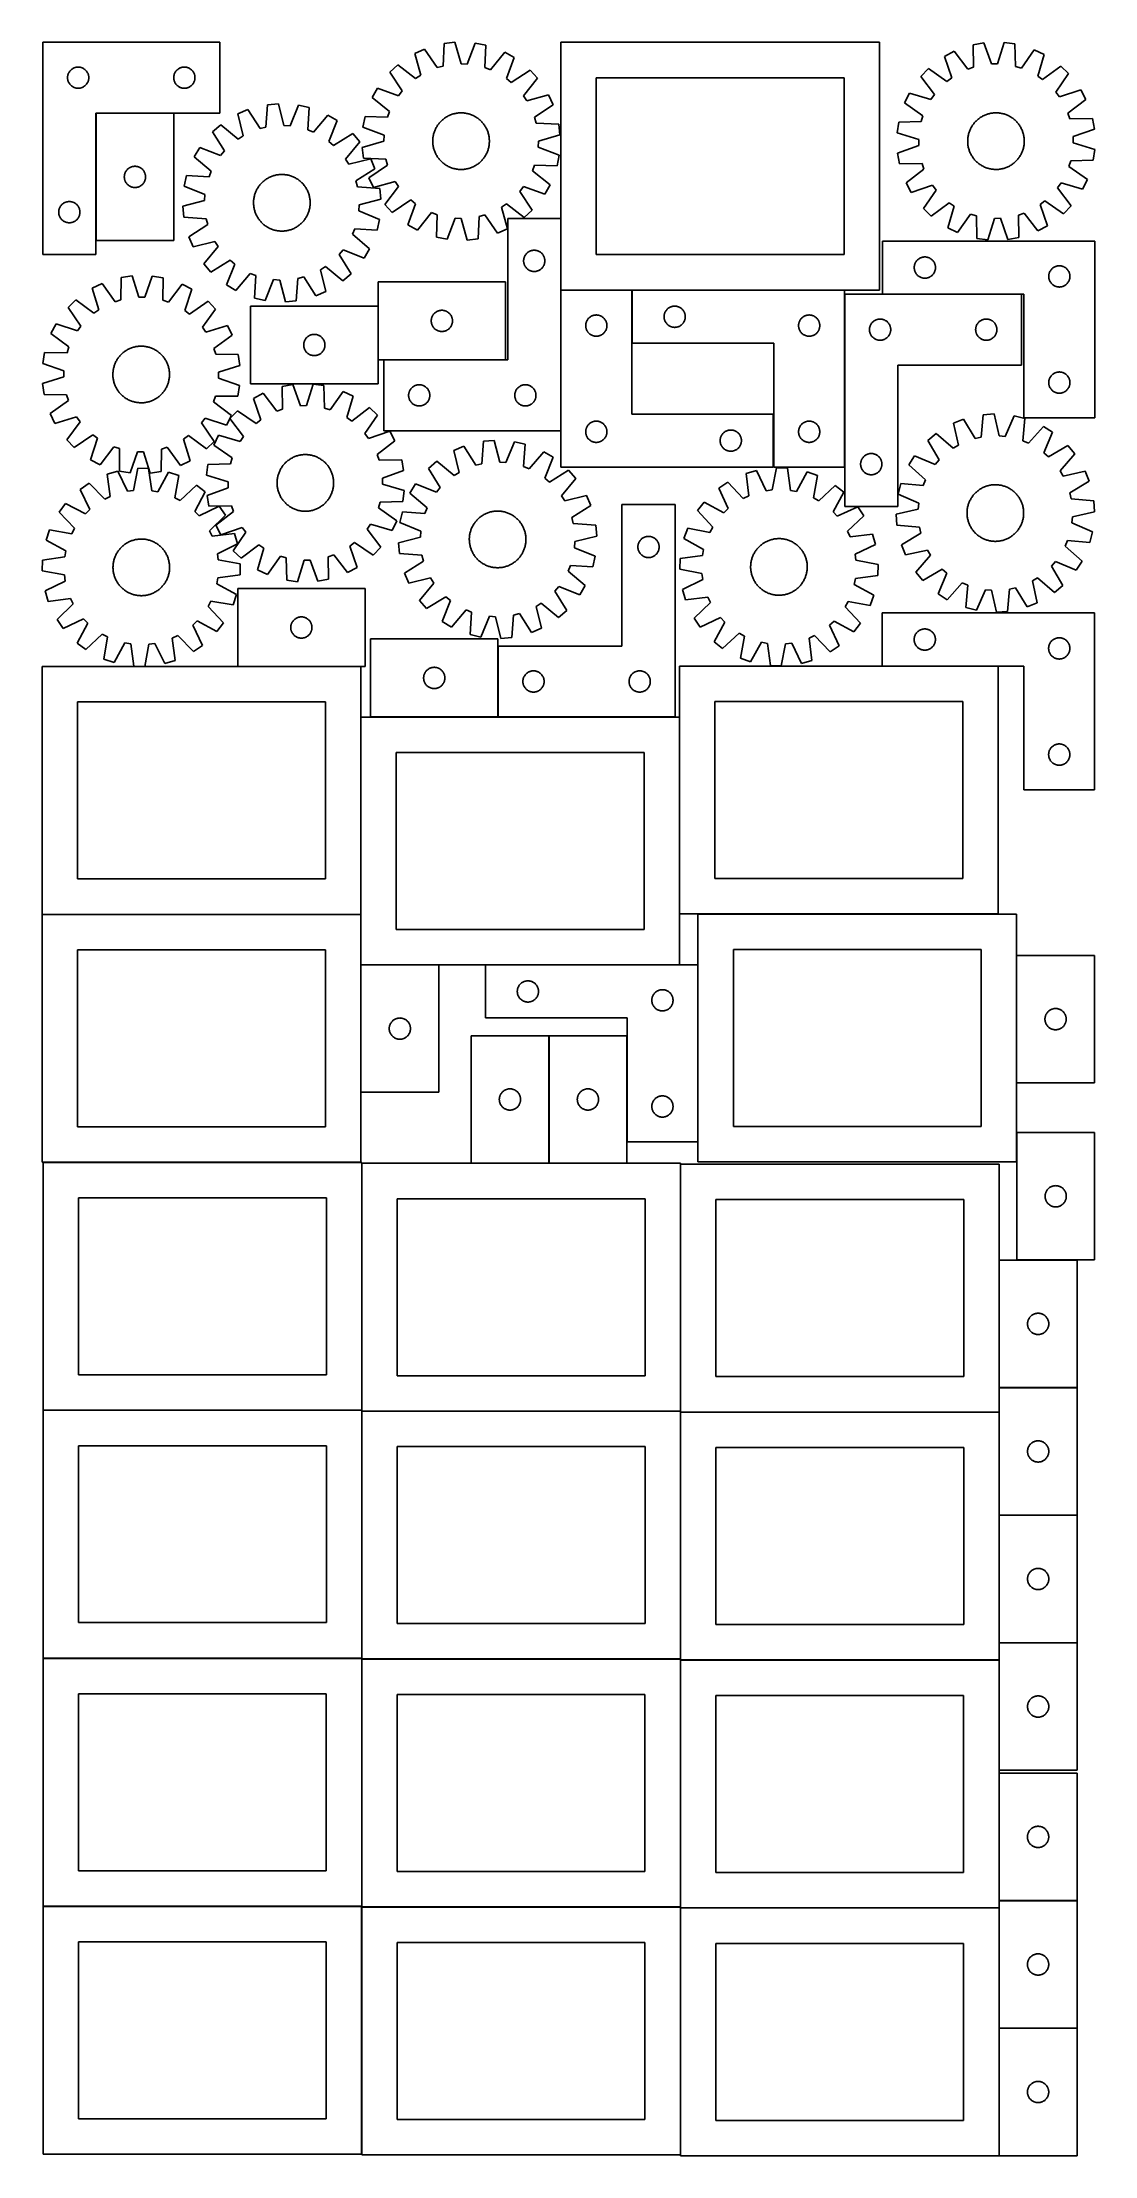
# Model space of a CAD drawing. Header units: millimetres. Extents: x 7 to 1493, y 8 to 2993.
import ezdxf

# ---------------------------------------------------------------- set-up
doc = ezdxf.new("R2010")
doc.units = ezdxf.units.MM
doc.layers.add('COMMON', color=5, linetype='CONTINUOUS', true_color=0x0000ff)
doc.layers.add('CUT', color=7, linetype='CONTINUOUS', true_color=0x000000)

msp = doc.modelspace()

# ---------------------------------------------------------------- linework, layer by layer
at = {"layer": 'COMMON'}
for p, q in [((82.382358, 2893.249273), (82.382358, 2713.249273)), ((192.482359, 2893.349274), (82.482359, 2893.349274)), ((739.187107, 2744.65851), (739.187107, 2643.413936)), ((739.187107, 2643.213935), (739.187107, 2444.65851)), ((739.287108, 2643.313935), (839.287108, 2643.313935)), ((840.046143, 2643.313935), (1140.046143, 2643.313935)), ((1140.146144, 2393.213935), (1140.146144, 2637.494196)), ((1193.479646, 2637.594196), (1390.246144, 2637.594196)), ((480.999242, 2544.858511), (480.999242, 2620.800116)), ((489.087107, 2544.75851), (661.099242, 2544.75851)), ((650.473837, 2040.480851), (650.473837, 2140.480851)), ((282.638484, 2111.599046), (456.565822, 2111.599046)), ((1356.965824, 2112.109), (1193.37346, 2112.109)), ((456.665822, 2040.28085), (456.665822, 1761.499046)), ((470.373836, 2040.38085), (650.373836, 2040.38085)), ((900.573837, 2040.380851), (650.573837, 2040.380851)), ((906.865823, 2040.28085), (906.865823, 1762.008999)), ((932.910017, 1761.908998), (1356.965824, 1761.908998)), ((6.565822, 1761.399045), (456.565822, 1761.399045)), ((456.665822, 1761.299045), (456.665822, 1690.28085)), ((456.665822, 1690.080849), (456.665822, 1510.080849)), ((566.765823, 1690.18085), (456.765823, 1690.18085)), ((632.710016, 1690.180849), (906.765823, 1690.180849)), ((932.810016, 1690.080849), (932.810016, 1440.080849)), ((722.380337, 1409.974327), (722.380337, 1589.974327)), ((456.565822, 1411.199045), (7.936042, 1411.199045)), ((458.036043, 1061.099044), (458.036043, 1409.774326)), ((612.280336, 1409.874326), (722.280336, 1409.874326)), ((722.480337, 1409.874326), (832.480337, 1409.874326)), ((908.236044, 1059.774326), (908.236044, 1408.449547)), ((1358.436044, 1273.023844), (1358.436044, 1093.023844)), ((1383.349146, 1273.123844), (1468.536045, 1273.123844)), ((1358.436044, 1092.823843), (1358.436044, 1058.449547)), ((1358.536045, 1092.923843), (1468.536045, 1092.923843)), ((7.936042, 1060.999043), (457.936042, 1060.999043)), ((458.036042, 1059.574325), (458.036042, 710.899043)), ((908.136043, 1059.674326), (458.136043, 1059.674326)), ((908.236043, 1058.249546), (908.236043, 709.574325)), ((1358.336044, 1058.349547), (908.336044, 1058.349547)), ((1358.436044, 1058.249546), (1358.436044, 912.823843)), ((1358.436044, 912.623842), (1358.436044, 732.623842)), ((1358.536045, 912.723842), (1468.536045, 912.723842)), ((1358.436044, 732.423841), (1358.436044, 708.249546)), ((1358.536045, 732.523841), (1468.536045, 732.523841)), ((457.949575, 709.374324), (457.949575, 360.277145)), ((458.136043, 709.474324), (908.049576, 709.474324)), ((908.149576, 708.049545), (908.149576, 359.374324)), ((908.336044, 708.149545), (1358.249577, 708.149545)), ((1358.349577, 548.249564), (1358.349577, 368.249564)), ((7.849575, 360.177144), (457.762894, 360.177144)), ((458.049576, 359.274323), (908.049576, 359.274323)), ((1358.349577, 368.049563), (1358.349577, 358.049545)), ((1358.449578, 368.149563), (1468.449578, 368.149563)), ((908.149576, 357.849544), (908.149576, 9.174323)), ((908.249577, 357.949544), (1358.249577, 357.949544)), ((1358.349577, 357.849544), (1358.349577, 188.049563)), ((1358.349577, 187.849544), (1358.349577, 7.849544)), ((1358.449578, 187.949544), (1468.449578, 187.949544))]:
    msp.add_line(p, q, dxfattribs=at)
at = {"layer": 'CUT'}
for p, q in [((7.282358, 2993.449274), (7.282358, 2693.449274)), ((257.282358, 2993.449274), (7.282358, 2993.449274)), ((257.282358, 2893.449274), (257.282358, 2993.449274)), ((574.180123, 2991.631359), (572.757964, 2959.898849)), ((589.459524, 2993.439795), (574.180123, 2991.631359)), ((598.250197, 2962.916054), (589.459524, 2993.439795)), ((617.97637, 2992.319366), (606.817931, 2962.579426)), ((633.066781, 2989.317697), (617.97637, 2992.319366)), ((631.994853, 2957.571426), (633.066781, 2989.317697)), ((1189.287108, 2993.413936), (739.287108, 2993.413936)), ((739.287108, 2993.413936), (739.287108, 2643.413936)), ((1189.287108, 2643.413936), (1189.287108, 2993.413936)), ((1337.035702, 2992.75118), (1321.887928, 2990.05387)), ((1321.887928, 2990.05387), (1322.320625, 2958.292454)), ((1347.593252, 2962.79266), (1337.035702, 2992.75118)), ((1365.569323, 2993.297373), (1356.166025, 2962.956761)), ((1380.809227, 2991.181747), (1365.569323, 2993.297373)), ((1381.592361, 2959.42704), (1380.809227, 2991.181747)), ((48.591041, 2955.674699), (49.231915, 2956.105907)), ((49.231915, 2956.105907), (49.894137, 2956.503552)), ((49.894137, 2956.503552), (50.575951, 2956.86658)), ((50.575951, 2956.86658), (51.275549, 2957.194027)), ((51.275549, 2957.194027), (51.991077, 2957.485026)), ((51.991077, 2957.485026), (52.720635, 2957.738804)), ((52.720635, 2957.738804), (53.462291, 2957.95469)), ((53.462291, 2957.95469), (54.214077, 2958.132109)), ((54.214077, 2958.132109), (54.973999, 2958.270592)), ((54.973999, 2958.270592), (55.740043, 2958.369772)), ((55.740043, 2958.369772), (56.510177, 2958.429385)), ((56.510177, 2958.429385), (57.282358, 2958.449274)), ((57.282358, 2958.449274), (58.054539, 2958.429385)), ((58.054539, 2958.429385), (58.824673, 2958.369772)), ((58.824673, 2958.369772), (59.590717, 2958.270592)), ((59.590717, 2958.270592), (60.350639, 2958.132109)), ((60.350639, 2958.132109), (61.102425, 2957.95469)), ((61.102425, 2957.95469), (61.84408, 2957.738804)), ((61.84408, 2957.738804), (62.573639, 2957.485026)), ((62.573639, 2957.485026), (63.289166, 2957.194027)), ((63.289166, 2957.194027), (63.988765, 2956.86658)), ((63.988765, 2956.86658), (64.670579, 2956.503552)), ((64.670579, 2956.503552), (65.332801, 2956.105907)), ((65.332801, 2956.105907), (65.973674, 2955.674699)), ((198.591041, 2955.674699), (199.231915, 2956.105907)), ((199.231915, 2956.105907), (199.894137, 2956.503552)), ((199.894137, 2956.503552), (200.575951, 2956.86658)), ((200.575951, 2956.86658), (201.275549, 2957.194027)), ((201.275549, 2957.194027), (201.991077, 2957.485026)), ((201.991077, 2957.485026), (202.720635, 2957.738804)), ((202.720635, 2957.738804), (203.462291, 2957.95469)), ((203.462291, 2957.95469), (204.214077, 2958.132109)), ((204.214077, 2958.132109), (204.973999, 2958.270592)), ((204.973999, 2958.270592), (205.740043, 2958.369772)), ((205.740043, 2958.369772), (206.510177, 2958.429385)), ((206.510177, 2958.429385), (207.282358, 2958.449274)), ((207.282358, 2958.449274), (208.054539, 2958.429385)), ((208.054539, 2958.429385), (208.824673, 2958.369772)), ((208.824673, 2958.369772), (209.590717, 2958.270592)), ((209.590717, 2958.270592), (210.350639, 2958.132109)), ((210.350639, 2958.132109), (211.102425, 2957.95469)), ((211.102425, 2957.95469), (211.84408, 2957.738804)), ((211.84408, 2957.738804), (212.573639, 2957.485026)), ((212.573639, 2957.485026), (213.289166, 2957.194027)), ((213.289166, 2957.194027), (213.988765, 2956.86658)), ((213.988765, 2956.86658), (214.670579, 2956.503552)), ((214.670579, 2956.503552), (215.332801, 2956.105907)), ((215.332801, 2956.105907), (215.973674, 2955.674699)), ((509.010839, 2961.587906), (497.712516, 2951.143844)), ((534.064048, 2942.060709), (509.010839, 2961.587906)), ((546.71276, 2983.884761), (532.740023, 2977.443241)), ((532.740023, 2977.443241), (541.193354, 2946.824359)), ((564.505542, 2957.571425), (546.71276, 2983.884761)), ((572.757964, 2959.898849), (564.505542, 2957.571425)), ((606.817931, 2962.579426), (598.250197, 2962.916054)), ((640.039228, 2954.603699), (631.994853, 2957.571426)), ((659.841681, 2979.439915), (640.039228, 2954.603699)), ((673.265949, 2971.921964), (659.841681, 2979.439915)), ((662.436347, 2942.06071), (673.265949, 2971.921964)), ((1258.583611, 2956.257301), (1247.914243, 2945.171493)), ((1284.734024, 2938.225921), (1258.583611, 2956.257301)), ((1294.919625, 2980.717036), (1281.34675, 2973.470822)), ((1281.34675, 2973.470822), (1291.573087, 2943.397631)), ((1314.218143, 2955.487252), (1294.919625, 2980.717036)), ((1322.320625, 2958.292454), (1314.218143, 2955.487252)), ((1356.166025, 2962.956761), (1347.593252, 2962.79266)), ((1389.796263, 2956.933976), (1381.592361, 2959.42704)), ((1408.115096, 2982.883834), (1389.796263, 2956.933976)), ((1421.955341, 2976.162365), (1408.115096, 2982.883834)), ((1412.887402, 2945.719842), (1421.955341, 2976.162365)), ((1445.360569, 2959.832604), (1419.919378, 2940.813652)), ((1456.446377, 2949.163236), (1445.360569, 2959.832604)), ((42.287331, 2943.835492), (42.327095, 2944.606906)), ((42.287331, 2943.063055), (42.287331, 2943.835492)), ((42.327095, 2942.291642), (42.287331, 2943.063055)), ((42.327095, 2944.606906), (42.406518, 2945.375249)), ((42.406518, 2941.523298), (42.327095, 2942.291642)), ((42.406518, 2945.375249), (42.525389, 2946.138485)), ((42.525389, 2940.760062), (42.406518, 2941.523298)), ((42.525389, 2946.138485), (42.683392, 2946.89459)), ((42.683392, 2940.003958), (42.525389, 2940.760062)), ((42.683392, 2946.89459), (42.88011, 2947.641558)), ((42.88011, 2939.256989), (42.683392, 2940.003958)), ((42.88011, 2947.641558), (43.115019, 2948.377409)), ((43.115019, 2938.521138), (42.88011, 2939.256989)), ((43.115019, 2948.377409), (43.387498, 2949.100192)), ((43.387498, 2937.798355), (43.115019, 2938.521138)), ((43.387498, 2949.100192), (43.696824, 2949.80799)), ((43.696824, 2937.090558), (43.387498, 2937.798355)), ((43.696824, 2949.80799), (44.042176, 2950.498925)), ((44.042176, 2936.399623), (43.696824, 2937.090558)), ((44.042176, 2950.498925), (44.422638, 2951.171166)), ((44.422638, 2935.727382), (44.042176, 2936.399623)), ((44.422638, 2951.171166), (44.837203, 2951.82293)), ((44.837203, 2935.075618), (44.422638, 2935.727382)), ((44.837203, 2951.82293), (45.284769, 2952.452488)), ((45.284769, 2934.44606), (44.837203, 2935.075618)), ((45.284769, 2952.452488), (45.764151, 2953.058171)), ((45.764151, 2933.840376), (45.284769, 2934.44606)), ((45.764151, 2953.058171), (46.274077, 2953.638374)), ((46.274077, 2933.260174), (45.764151, 2933.840376)), ((46.274077, 2953.638374), (46.813196, 2954.191557)), ((46.813196, 2932.706991), (46.274077, 2933.260174)), ((46.813196, 2954.191557), (47.380076, 2954.716253)), ((47.380076, 2932.182295), (46.813196, 2932.706991)), ((47.380076, 2954.716253), (47.973216, 2955.211071)), ((47.973216, 2931.687477), (47.380076, 2932.182295)), ((47.973216, 2955.211071), (48.591041, 2955.674699)), ((48.591041, 2931.223849), (47.973216, 2931.687477)), ((49.231915, 2930.79264), (48.591041, 2931.223849)), ((49.894137, 2930.394995), (49.231915, 2930.79264)), ((50.575951, 2930.031967), (49.894137, 2930.394995)), ((51.275549, 2929.70452), (50.575951, 2930.031967)), ((51.991077, 2929.413521), (51.275549, 2929.70452)), ((52.720635, 2929.159743), (51.991077, 2929.413521)), ((53.462291, 2928.943858), (52.720635, 2929.159743)), ((54.214077, 2928.766438), (53.462291, 2928.943858)), ((54.973999, 2928.627955), (54.214077, 2928.766438)), ((55.740043, 2928.528776), (54.973999, 2928.627955)), ((56.510177, 2928.469162), (55.740043, 2928.528776)), ((57.282358, 2928.449274), (56.510177, 2928.469162)), ((58.054539, 2928.469162), (57.282358, 2928.449274)), ((58.824673, 2928.528776), (58.054539, 2928.469162)), ((59.590717, 2928.627955), (58.824673, 2928.528776)), ((60.350639, 2928.766438), (59.590717, 2928.627955)), ((61.102425, 2928.943858), (60.350639, 2928.766438)), ((61.84408, 2929.159743), (61.102425, 2928.943858)), ((62.573639, 2929.413521), (61.84408, 2929.159743)), ((63.289166, 2929.70452), (62.573639, 2929.413521)), ((63.988765, 2930.031967), (63.289166, 2929.70452)), ((64.670579, 2930.394995), (63.988765, 2930.031967)), ((65.332801, 2930.79264), (64.670579, 2930.394995)), ((65.973674, 2931.223849), (65.332801, 2930.79264)), ((65.973674, 2955.674699), (66.5915, 2955.211071)), ((66.5915, 2931.687477), (65.973674, 2931.223849)), ((66.5915, 2955.211071), (67.18464, 2954.716253)), ((67.18464, 2932.182295), (66.5915, 2931.687477)), ((67.18464, 2954.716253), (67.75152, 2954.191557)), ((67.75152, 2932.706991), (67.18464, 2932.182295)), ((67.75152, 2954.191557), (68.290638, 2953.638374)), ((68.290638, 2933.260174), (67.75152, 2932.706991)), ((68.290638, 2953.638374), (68.800565, 2953.058171)), ((68.800565, 2933.840376), (68.290638, 2933.260174)), ((68.800565, 2953.058171), (69.279947, 2952.452488)), ((69.279947, 2934.44606), (68.800565, 2933.840376)), ((69.279947, 2952.452488), (69.727513, 2951.82293)), ((69.727513, 2935.075618), (69.279947, 2934.44606)), ((69.727513, 2951.82293), (70.142077, 2951.171166)), ((70.142077, 2935.727382), (69.727513, 2935.075618)), ((70.142077, 2951.171166), (70.52254, 2950.498925)), ((70.52254, 2936.399623), (70.142077, 2935.727382)), ((70.52254, 2950.498925), (70.867892, 2949.80799)), ((70.867892, 2937.090558), (70.52254, 2936.399623)), ((70.867892, 2949.80799), (71.177217, 2949.100192)), ((71.177217, 2937.798355), (70.867892, 2937.090558)), ((71.177217, 2949.100192), (71.449696, 2948.377409)), ((71.449696, 2938.521138), (71.177217, 2937.798355)), ((71.449696, 2948.377409), (71.684606, 2947.641558)), ((71.684606, 2939.256989), (71.449696, 2938.521138)), ((71.684606, 2947.641558), (71.881323, 2946.89459)), ((71.881323, 2940.003958), (71.684606, 2939.256989)), ((71.881323, 2946.89459), (72.039327, 2946.138485)), ((72.039327, 2940.760062), (71.881323, 2940.003958)), ((72.039327, 2946.138485), (72.158198, 2945.375249)), ((72.158198, 2941.523298), (72.039327, 2940.760062)), ((72.158198, 2945.375249), (72.237621, 2944.606906)), ((72.237621, 2942.291642), (72.158198, 2941.523298)), ((72.237621, 2944.606906), (72.277385, 2943.835492)), ((72.277385, 2943.063055), (72.237621, 2942.291642)), ((72.277385, 2943.835492), (72.277385, 2943.063055)), ((192.287331, 2943.835492), (192.327095, 2944.606906)), ((192.287331, 2943.063055), (192.287331, 2943.835492)), ((192.327095, 2942.291642), (192.287331, 2943.063055)), ((192.327095, 2944.606906), (192.406518, 2945.375249)), ((192.406518, 2941.523298), (192.327095, 2942.291642)), ((192.406518, 2945.375249), (192.525389, 2946.138485)), ((192.525389, 2940.760062), (192.406518, 2941.523298)), ((192.525389, 2946.138485), (192.683392, 2946.89459)), ((192.683392, 2940.003958), (192.525389, 2940.760062)), ((192.683392, 2946.89459), (192.88011, 2947.641558)), ((192.88011, 2939.256989), (192.683392, 2940.003958)), ((192.88011, 2947.641558), (193.115019, 2948.377409)), ((193.115019, 2938.521138), (192.88011, 2939.256989)), ((193.115019, 2948.377409), (193.387498, 2949.100192)), ((193.387498, 2937.798355), (193.115019, 2938.521138)), ((193.387498, 2949.100192), (193.696824, 2949.80799)), ((193.696824, 2937.090558), (193.387498, 2937.798355)), ((193.696824, 2949.80799), (194.042176, 2950.498925)), ((194.042176, 2936.399623), (193.696824, 2937.090558)), ((194.042176, 2950.498925), (194.422638, 2951.171166)), ((194.422638, 2935.727382), (194.042176, 2936.399623)), ((194.422638, 2951.171166), (194.837203, 2951.82293)), ((194.837203, 2935.075618), (194.422638, 2935.727382)), ((194.837203, 2951.82293), (195.284769, 2952.452488)), ((195.284769, 2934.44606), (194.837203, 2935.075618)), ((195.284769, 2952.452488), (195.764151, 2953.058171)), ((195.764151, 2933.840376), (195.284769, 2934.44606)), ((195.764151, 2953.058171), (196.274077, 2953.638374)), ((196.274077, 2933.260174), (195.764151, 2933.840376)), ((196.274077, 2953.638374), (196.813196, 2954.191557)), ((196.813196, 2932.706991), (196.274077, 2933.260174)), ((196.813196, 2954.191557), (197.380076, 2954.716253)), ((197.380076, 2932.182295), (196.813196, 2932.706991)), ((197.380076, 2954.716253), (197.973216, 2955.211071)), ((197.973216, 2931.687477), (197.380076, 2932.182295)), ((197.973216, 2955.211071), (198.591041, 2955.674699)), ((198.591041, 2931.223849), (197.973216, 2931.687477)), ((199.231915, 2930.79264), (198.591041, 2931.223849)), ((199.894137, 2930.394995), (199.231915, 2930.79264)), ((200.575951, 2930.031967), (199.894137, 2930.394995)), ((201.275549, 2929.70452), (200.575951, 2930.031967)), ((201.991077, 2929.413521), (201.275549, 2929.70452)), ((202.720635, 2929.159743), (201.991077, 2929.413521)), ((203.462291, 2928.943858), (202.720635, 2929.159743)), ((204.214077, 2928.766438), (203.462291, 2928.943858)), ((204.973999, 2928.627955), (204.214077, 2928.766438)), ((205.740043, 2928.528776), (204.973999, 2928.627955)), ((206.510177, 2928.469162), (205.740043, 2928.528776)), ((207.282358, 2928.449274), (206.510177, 2928.469162)), ((208.054539, 2928.469162), (207.282358, 2928.449274)), ((208.824673, 2928.528776), (208.054539, 2928.469162)), ((209.590717, 2928.627955), (208.824673, 2928.528776)), ((210.350639, 2928.766438), (209.590717, 2928.627955)), ((211.102425, 2928.943858), (210.350639, 2928.766438)), ((211.84408, 2929.159743), (211.102425, 2928.943858)), ((212.573639, 2929.413521), (211.84408, 2929.159743)), ((213.289166, 2929.70452), (212.573639, 2929.413521)), ((213.988765, 2930.031967), (213.289166, 2929.70452)), ((214.670579, 2930.394995), (213.988765, 2930.031967)), ((215.332801, 2930.79264), (214.670579, 2930.394995)), ((215.973674, 2931.223849), (215.332801, 2930.79264)), ((215.973674, 2955.674699), (216.5915, 2955.211071)), ((216.5915, 2931.687477), (215.973674, 2931.223849)), ((216.5915, 2955.211071), (217.18464, 2954.716253)), ((217.18464, 2932.182295), (216.5915, 2931.687477)), ((217.18464, 2954.716253), (217.75152, 2954.191557)), ((217.75152, 2932.706991), (217.18464, 2932.182295)), ((217.75152, 2954.191557), (218.290638, 2953.638374)), ((218.290638, 2933.260174), (217.75152, 2932.706991)), ((218.290638, 2953.638374), (218.800565, 2953.058171)), ((218.800565, 2933.840376), (218.290638, 2933.260174)), ((218.800565, 2953.058171), (219.279947, 2952.452488)), ((219.279947, 2934.44606), (218.800565, 2933.840376)), ((219.279947, 2952.452488), (219.727513, 2951.82293)), ((219.727513, 2935.075618), (219.279947, 2934.44606)), ((219.727513, 2951.82293), (220.142077, 2951.171166)), ((220.142077, 2935.727382), (219.727513, 2935.075618)), ((220.142077, 2951.171166), (220.52254, 2950.498925)), ((220.52254, 2936.399623), (220.142077, 2935.727382)), ((220.52254, 2950.498925), (220.867892, 2949.80799)), ((220.867892, 2937.090558), (220.52254, 2936.399623)), ((220.867892, 2949.80799), (221.177217, 2949.100192)), ((221.177217, 2937.798355), (220.867892, 2937.090558)), ((221.177217, 2949.100192), (221.449696, 2948.377409)), ((221.449696, 2938.521138), (221.177217, 2937.798355)), ((221.449696, 2948.377409), (221.684606, 2947.641558)), ((221.684606, 2939.256989), (221.449696, 2938.521138)), ((221.684606, 2947.641558), (221.881323, 2946.89459)), ((221.881323, 2940.003958), (221.684606, 2939.256989)), ((221.881323, 2946.89459), (222.039327, 2946.138485)), ((222.039327, 2940.760062), (221.881323, 2940.003958)), ((222.039327, 2946.138485), (222.158198, 2945.375249)), ((222.158198, 2941.523298), (222.039327, 2940.760062)), ((222.158198, 2945.375249), (222.237621, 2944.606906)), ((222.237621, 2942.291642), (222.158198, 2941.523298)), ((222.237621, 2944.606906), (222.277385, 2943.835492)), ((222.277385, 2943.063055), (222.237621, 2942.291642)), ((222.277385, 2943.835492), (222.277385, 2943.063055)), ((480.044288, 2928.731803), (472.526337, 2915.307536)), ((509.905542, 2917.902202), (480.044288, 2928.731803)), ((497.712516, 2951.143844), (515.213866, 2924.635779)), ((541.193354, 2946.824359), (534.064048, 2942.060709)), ((669.169925, 2936.752386), (662.436347, 2942.06071)), ((695.677989, 2954.253736), (669.169925, 2936.752386)), ((686.594854, 2917.902204), (706.122052, 2942.955413)), ((706.122052, 2942.955413), (695.677989, 2954.253736)), ((1139.287108, 2943.413936), (789.287108, 2943.413936)), ((789.287108, 2943.413936), (789.287108, 2693.413936)), ((1139.287108, 2693.413936), (1139.287108, 2943.413936)), ((1247.914243, 2945.171493), (1266.933194, 2919.730301)), ((1291.573087, 2943.397631), (1284.734024, 2938.225921)), ((1419.919378, 2940.813652), (1412.887402, 2945.719842)), ((1438.414998, 2923.012823), (1456.446377, 2949.163236)), ((1473.659898, 2926.400096), (1443.586708, 2916.173759)), ((1480.906112, 2912.827221), (1473.659898, 2926.400096)), ((297.133354, 2898.242947), (282.987837, 2892.190271)), ((314.191702, 2871.447658), (297.133354, 2898.242947)), ((324.804427, 2905.227041), (322.505328, 2873.545991)), ((340.127993, 2906.612272), (324.804427, 2905.227041)), ((348.071247, 2875.857118), (340.127993, 2906.612272)), ((368.602951, 2904.703708), (356.626395, 2875.283701)), ((383.604588, 2901.285899), (368.602951, 2904.703708)), ((381.655206, 2869.581409), (383.604588, 2901.285899)), ((472.526337, 2915.307536), (497.362553, 2895.505083)), ((515.213866, 2924.635779), (509.905542, 2917.902202)), ((691.358504, 2910.772898), (686.594854, 2917.902204)), ((721.977386, 2919.226229), (691.358504, 2910.772898)), ((702.10557, 2887.460711), (728.418906, 2905.253492)), ((728.418906, 2905.253492), (721.977386, 2919.226229)), ((1231.584481, 2921.766265), (1224.863012, 2907.926019)), ((1224.863012, 2907.926019), (1250.81287, 2889.607187)), ((1262.027005, 2912.698326), (1231.584481, 2921.766265)), ((1266.933194, 2919.730301), (1262.027005, 2912.698326)), ((1443.586708, 2916.173759), (1438.414998, 2923.012823)), ((1455.676329, 2893.528703), (1480.906112, 2912.827221)), ((82.282358, 2693.449274), (82.282358, 2893.449274)), ((82.282358, 2893.449274), (257.282358, 2893.449274)), ((192.482359, 2893.249273), (82.482359, 2893.249273)), ((82.482359, 2893.249273), (82.482359, 2713.249273)), ((192.482359, 2713.249273), (192.482359, 2893.249273)), ((258.829287, 2876.997172), (247.24648, 2866.86953)), ((247.24648, 2866.86953), (264.008123, 2839.887646)), ((283.33294, 2856.784657), (258.829287, 2876.997172)), ((282.987837, 2892.190271), (290.591246, 2861.349342)), ((322.505328, 2873.545991), (314.191702, 2871.447658)), ((356.626395, 2875.283701), (348.071247, 2875.857118)), ((389.61444, 2866.392371), (381.655206, 2869.581409)), ((410.096104, 2890.671502), (389.61444, 2866.392371)), ((423.307347, 2882.785211), (410.096104, 2890.671502)), ((411.656149, 2853.234842), (423.307347, 2882.785211)), ((462.648556, 2888.532636), (459.646886, 2873.442224)), ((459.646886, 2873.442224), (489.386826, 2862.283785)), ((494.394827, 2887.460708), (462.648556, 2888.532636)), ((497.362553, 2895.505083), (494.394827, 2887.460708)), ((560.207938, 2866.076733), (560.614968, 2867.26557)), ((560.614968, 2867.26557), (561.059139, 2868.441035)), ((561.059139, 2868.441035), (561.540014, 2869.601969)), ((561.540014, 2869.601969), (562.057116, 2870.747225)), ((562.057116, 2870.747225), (562.609938, 2871.875673)), ((562.609938, 2871.875673), (563.197931, 2872.9862)), ((563.197931, 2872.9862), (563.820517, 2874.07771)), ((563.820517, 2874.07771), (564.477081, 2875.149125)), ((564.477081, 2875.149125), (565.166975, 2876.199388)), ((565.166975, 2876.199388), (565.889519, 2877.227463)), ((565.889519, 2877.227463), (566.643998, 2878.232335)), ((566.643998, 2878.232335), (567.429669, 2879.213013)), ((567.429669, 2879.213013), (568.245756, 2880.168528)), ((568.245756, 2880.168528), (569.091453, 2881.097937)), ((569.091453, 2881.097937), (569.965927, 2882.000324)), ((569.965927, 2882.000324), (570.868314, 2882.874798)), ((570.868314, 2882.874798), (571.797724, 2883.720496)), ((571.797724, 2883.720496), (572.753239, 2884.536583)), ((572.753239, 2884.536583), (573.733916, 2885.322254)), ((573.733916, 2885.322254), (574.738788, 2886.076733)), ((574.738788, 2886.076733), (575.766863, 2886.799276)), ((575.766863, 2886.799276), (576.817127, 2887.48917)), ((576.817127, 2887.48917), (577.888542, 2888.145734)), ((577.888542, 2888.145734), (578.980051, 2888.768321)), ((578.980051, 2888.768321), (580.090578, 2889.356314)), ((580.090578, 2889.356314), (581.219027, 2889.909135)), ((581.219027, 2889.909135), (582.364283, 2890.426238)), ((582.364283, 2890.426238), (583.525216, 2890.907113)), ((583.525216, 2890.907113), (584.700681, 2891.351284)), ((584.700681, 2891.351284), (585.889519, 2891.758314)), ((585.889519, 2891.758314), (587.090554, 2892.127801)), ((587.090554, 2892.127801), (588.302603, 2892.45938)), ((588.302603, 2892.45938), (589.524469, 2892.752724)), ((589.524469, 2892.752724), (590.754946, 2893.007543)), ((590.754946, 2893.007543), (591.99282, 2893.223587)), ((591.99282, 2893.223587), (593.236869, 2893.400642)), ((593.236869, 2893.400642), (594.485866, 2893.538532)), ((594.485866, 2893.538532), (595.738577, 2893.637123)), ((595.738577, 2893.637123), (596.993768, 2893.696316)), ((596.993768, 2893.696316), (598.250198, 2893.716054)), ((598.250198, 2893.716054), (599.506629, 2893.696316)), ((599.506629, 2893.696316), (600.761819, 2893.637123)), ((600.761819, 2893.637123), (602.014531, 2893.538532)), ((602.014531, 2893.538532), (603.263528, 2893.400642)), ((603.263528, 2893.400642), (604.507577, 2893.223587)), ((604.507577, 2893.223587), (605.745451, 2893.007544)), ((605.745451, 2893.007544), (606.975928, 2892.752724)), ((606.975928, 2892.752724), (608.197794, 2892.45938)), ((608.197794, 2892.45938), (609.409843, 2892.127801)), ((609.409843, 2892.127801), (610.610878, 2891.758314)), ((610.610878, 2891.758314), (611.799715, 2891.351284)), ((611.799715, 2891.351284), (612.97518, 2890.907113)), ((612.97518, 2890.907113), (614.136114, 2890.426239)), ((614.136114, 2890.426239), (615.28137, 2889.909136)), ((615.28137, 2889.909136), (616.409818, 2889.356315)), ((616.409818, 2889.356315), (617.520345, 2888.768321)), ((617.520345, 2888.768321), (618.611855, 2888.145735)), ((618.611855, 2888.145735), (619.68327, 2887.489171)), ((619.68327, 2887.489171), (620.733533, 2886.799277)), ((620.733533, 2886.799277), (621.761608, 2886.076734)), ((621.761608, 2886.076734), (622.766481, 2885.322254)), ((622.766481, 2885.322254), (623.747158, 2884.536584)), ((623.747158, 2884.536584), (624.702673, 2883.720497)), ((624.702673, 2883.720497), (625.632083, 2882.874799)), ((625.632083, 2882.874799), (626.53447, 2882.000325)), ((626.53447, 2882.000325), (627.408944, 2881.097938)), ((627.408944, 2881.097938), (628.254641, 2880.168529)), ((628.254641, 2880.168529), (629.070728, 2879.213013)), ((629.070728, 2879.213013), (629.856399, 2878.232336)), ((629.856399, 2878.232336), (630.610878, 2877.227464)), ((630.610878, 2877.227464), (631.333421, 2876.199389)), ((631.333421, 2876.199389), (632.023315, 2875.149126)), ((632.023315, 2875.149126), (632.67988, 2874.077711)), ((632.67988, 2874.077711), (633.302466, 2872.986201)), ((633.302466, 2872.986201), (633.890459, 2871.875674)), ((633.890459, 2871.875674), (634.443281, 2870.747226)), ((634.443281, 2870.747226), (634.960384, 2869.60197)), ((634.960384, 2869.60197), (635.441258, 2868.441036)), ((635.441258, 2868.441036), (635.885429, 2867.265571)), ((635.885429, 2867.265571), (636.292459, 2866.076734)), ((704.432994, 2879.208289), (702.10557, 2887.460711)), ((736.165504, 2877.786129), (704.432994, 2879.208289)), ((737.973941, 2862.506728), (736.165504, 2877.786129)), ((1216.565099, 2880.620151), (1214.449474, 2865.380247)), ((1248.319807, 2881.403285), (1216.565099, 2880.620151)), ((1250.81287, 2889.607187), (1248.319807, 2881.403285)), ((1315.605939, 2865.108284), (1315.980734, 2866.307673)), ((1315.980734, 2866.307673), (1316.393017, 2867.494699)), ((1316.393017, 2867.494699), (1316.842382, 2868.668188)), ((1316.842382, 2868.668188), (1317.328386, 2869.826984)), ((1317.328386, 2869.826984), (1317.850548, 2870.969942)), ((1317.850548, 2870.969942), (1318.408354, 2872.095935)), ((1318.408354, 2872.095935), (1319.001253, 2873.203851)), ((1319.001253, 2873.203851), (1319.62866, 2874.292597)), ((1319.62866, 2874.292597), (1320.289955, 2875.361098)), ((1320.289955, 2875.361098), (1320.984487, 2876.4083)), ((1320.984487, 2876.4083), (1321.71157, 2877.43317)), ((1321.71157, 2877.43317), (1322.470485, 2878.434696)), ((1322.470485, 2878.434696), (1323.260485, 2879.411889)), ((1323.260485, 2879.411889), (1324.080789, 2880.363786)), ((1324.080789, 2880.363786), (1324.930589, 2881.289447)), ((1324.930589, 2881.289447), (1325.809045, 2882.187958)), ((1325.809045, 2882.187958), (1326.71529, 2883.058433)), ((1326.71529, 2883.058433), (1327.64843, 2883.900012)), ((1327.64843, 2883.900012), (1328.607545, 2884.711865)), ((1328.607545, 2884.711865), (1329.591687, 2885.493192)), ((1329.591687, 2885.493192), (1330.599886, 2886.24322)), ((1330.599886, 2886.24322), (1331.631146, 2886.96121)), ((1331.631146, 2886.96121), (1332.68445, 2887.646453)), ((1332.68445, 2887.646453), (1333.758758, 2888.298272)), ((1333.758758, 2888.298272), (1334.85301, 2888.916025)), ((1334.85301, 2888.916025), (1335.966126, 2889.499103)), ((1335.966126, 2889.499103), (1337.097008, 2890.046928)), ((1337.097008, 2890.046928), (1338.24454, 2890.558961)), ((1338.24454, 2890.558961), (1339.407589, 2891.034697)), ((1339.407589, 2891.034697), (1340.585007, 2891.473666)), ((1340.585007, 2891.473666), (1341.775632, 2891.875435)), ((1341.775632, 2891.875435), (1342.97829, 2892.239607)), ((1342.97829, 2892.239607), (1344.191793, 2892.565823)), ((1344.191793, 2892.565823), (1345.414944, 2892.853761)), ((1345.414944, 2892.853761), (1346.646536, 2893.103136)), ((1346.646536, 2893.103136), (1347.885353, 2893.313704)), ((1347.885353, 2893.313704), (1349.130173, 2893.485255)), ((1349.130173, 2893.485255), (1350.379768, 2893.617621)), ((1350.379768, 2893.617621), (1351.632903, 2893.710671)), ((1351.632903, 2893.710671), (1352.888343, 2893.764313)), ((1352.888343, 2893.764313), (1354.144848, 2893.778494)), ((1354.144848, 2893.778494), (1355.401179, 2893.7532)), ((1355.401179, 2893.7532), (1356.656095, 2893.688457)), ((1356.656095, 2893.688457), (1357.908359, 2893.584328)), ((1357.908359, 2893.584328), (1359.156734, 2893.440915)), ((1359.156734, 2893.440915), (1360.399988, 2893.258361)), ((1360.399988, 2893.258361), (1361.636894, 2893.036846)), ((1361.636894, 2893.036846), (1362.866233, 2892.776587)), ((1362.866233, 2892.776587), (1364.086789, 2892.477843)), ((1364.086789, 2892.477843), (1365.29736, 2892.140907)), ((1365.29736, 2892.140907), (1366.49675, 2891.766113)), ((1366.49675, 2891.766113), (1367.683775, 2891.35383)), ((1367.683775, 2891.35383), (1368.857265, 2890.904465)), ((1368.857265, 2890.904465), (1370.01606, 2890.418461)), ((1370.01606, 2890.418461), (1371.159019, 2889.896299)), ((1371.159019, 2889.896299), (1372.285011, 2889.338493)), ((1372.285011, 2889.338493), (1373.392927, 2888.745594)), ((1373.392927, 2888.745594), (1374.481673, 2888.118187)), ((1374.481673, 2888.118187), (1375.550174, 2887.456891)), ((1375.550174, 2887.456891), (1376.597376, 2886.762359)), ((1376.597376, 2886.762359), (1377.622246, 2886.035277)), ((1377.622246, 2886.035277), (1378.623772, 2885.276361)), ((1378.623772, 2885.276361), (1379.600965, 2884.486362)), ((1379.600965, 2884.486362), (1380.552862, 2883.666057)), ((1380.552862, 2883.666057), (1381.478523, 2882.816258)), ((1381.478523, 2882.816258), (1382.377034, 2881.937802)), ((1382.377034, 2881.937802), (1383.247509, 2881.031557)), ((1383.247509, 2881.031557), (1384.089088, 2880.098416)), ((1384.089088, 2880.098416), (1384.900942, 2879.139302)), ((1384.900942, 2879.139302), (1385.682268, 2878.15516)), ((1385.682268, 2878.15516), (1386.432296, 2877.146961)), ((1386.432296, 2877.146961), (1387.150286, 2876.115701)), ((1387.150286, 2876.115701), (1387.835529, 2875.062397)), ((1387.835529, 2875.062397), (1388.487349, 2873.988089)), ((1388.487349, 2873.988089), (1389.105102, 2872.893837)), ((1389.105102, 2872.893837), (1389.688179, 2871.78072)), ((1389.688179, 2871.78072), (1390.236004, 2870.649838)), ((1390.236004, 2870.649838), (1390.748038, 2869.502307)), ((1390.748038, 2869.502307), (1391.223774, 2868.339258)), ((1391.223774, 2868.339258), (1391.662742, 2867.16184)), ((1391.662742, 2867.16184), (1392.064511, 2865.971215)), ((1458.48153, 2885.426221), (1455.676329, 2893.528703)), ((1490.242946, 2885.858918), (1458.48153, 2885.426221)), ((1462.981736, 2860.153595), (1492.940256, 2870.711144)), ((1492.940256, 2870.711144), (1490.242946, 2885.858918)), ((228.965259, 2844.954631), (221.078969, 2831.743387)), ((258.515629, 2833.303432), (228.965259, 2844.954631)), ((264.008123, 2839.887646), (258.515629, 2833.303432)), ((290.591246, 2861.349342), (283.33294, 2856.784657)), ((418.240363, 2847.742347), (411.656149, 2853.234842)), ((445.222247, 2864.50399), (418.240363, 2847.742347)), ((435.137373, 2828.417531), (455.349888, 2852.921183)), ((455.349888, 2852.921183), (445.222247, 2864.50399)), ((489.050199, 2853.716052), (458.526457, 2844.925379)), ((458.526457, 2844.925379), (460.334893, 2829.645978)), ((489.386826, 2862.283785), (489.050199, 2853.716052)), ((558.250199, 2853.716053), (558.269936, 2854.972483)), ((558.269936, 2852.459623), (558.250199, 2853.716053)), ((558.269936, 2854.972483), (558.32913, 2856.227674)), ((558.32913, 2851.204432), (558.269936, 2852.459623)), ((558.32913, 2856.227674), (558.42772, 2857.480386)), ((558.42772, 2849.951721), (558.32913, 2851.204432)), ((558.42772, 2857.480386), (558.565611, 2858.729382)), ((558.565611, 2848.702724), (558.42772, 2849.951721)), ((558.565611, 2858.729382), (558.742665, 2859.973432)), ((558.742665, 2847.458674), (558.565611, 2848.702724)), ((558.742665, 2859.973432), (558.958709, 2861.211306)), ((558.958709, 2846.2208), (558.742665, 2847.458674)), ((558.958709, 2861.211306), (559.213528, 2862.441783)), ((559.213528, 2844.990323), (558.958709, 2846.2208)), ((559.213528, 2862.441783), (559.506872, 2863.663649)), ((559.506872, 2843.768458), (559.213528, 2844.990323)), ((559.506872, 2863.663649), (559.838451, 2864.875697)), ((559.838451, 2842.556409), (559.506872, 2843.768458)), ((559.838451, 2864.875697), (560.207938, 2866.076733)), ((560.207938, 2841.355373), (559.838451, 2842.556409)), ((560.614968, 2840.166536), (560.207938, 2841.355373)), ((561.059139, 2838.991071), (560.614968, 2840.166536)), ((561.540014, 2837.830137), (561.059139, 2838.991071)), ((562.057117, 2836.684881), (561.540014, 2837.830137)), ((562.609938, 2835.556433), (562.057117, 2836.684881)), ((634.443281, 2836.684882), (633.89046, 2835.556434)), ((634.960384, 2837.830138), (634.443281, 2836.684882)), ((635.441258, 2838.991072), (634.960384, 2837.830138)), ((635.88543, 2840.166537), (635.441258, 2838.991072)), ((636.29246, 2841.355374), (635.88543, 2840.166537)), ((636.292459, 2866.076734), (636.661946, 2864.875698)), ((636.661946, 2842.55641), (636.29246, 2841.355374)), ((636.661946, 2864.875698), (636.993525, 2863.663649)), ((636.993525, 2843.768459), (636.661946, 2842.55641)), ((636.993525, 2863.663649), (637.286869, 2862.441784)), ((637.286869, 2844.990324), (636.993525, 2843.768459)), ((637.286869, 2862.441784), (637.541689, 2861.211307)), ((637.541689, 2846.220801), (637.286869, 2844.990324)), ((637.541689, 2861.211307), (637.757732, 2859.973433)), ((637.757732, 2847.458675), (637.541689, 2846.220801)), ((637.757732, 2859.973433), (637.934787, 2858.729383)), ((637.934787, 2848.702725), (637.757732, 2847.458675)), ((637.934787, 2858.729383), (638.072677, 2857.480387)), ((638.072677, 2849.951721), (637.934787, 2848.702725)), ((638.072677, 2857.480387), (638.171268, 2856.227675)), ((638.171268, 2851.204433), (638.072677, 2849.951721)), ((638.171268, 2856.227675), (638.230461, 2854.972484)), ((638.230461, 2852.459624), (638.171268, 2851.204433)), ((638.230461, 2854.972484), (638.250199, 2853.716054)), ((638.250199, 2853.716054), (638.230461, 2852.459624)), ((707.113572, 2845.148322), (707.450199, 2853.716055)), ((736.853511, 2833.989883), (707.113572, 2845.148322)), ((707.450199, 2853.716055), (737.973941, 2862.506728)), ((1214.449474, 2865.380247), (1244.790086, 2855.976949)), ((1244.954187, 2847.404176), (1214.995667, 2836.846626)), ((1214.995667, 2836.846626), (1217.692977, 2821.698852)), ((1244.790086, 2855.976949), (1244.954187, 2847.404176)), ((1313.968353, 2853.955772), (1313.993646, 2855.212103)), ((1313.982534, 2852.699267), (1313.968353, 2853.955772)), ((1314.036176, 2851.443827), (1313.982534, 2852.699267)), ((1313.993646, 2855.212103), (1314.058389, 2856.467019)), ((1314.129226, 2850.190691), (1314.036176, 2851.443827)), ((1314.058389, 2856.467019), (1314.162519, 2857.719283)), ((1314.261592, 2848.941097), (1314.129226, 2850.190691)), ((1314.162519, 2857.719283), (1314.305931, 2858.967657)), ((1314.433143, 2847.696277), (1314.261592, 2848.941097)), ((1314.305931, 2858.967657), (1314.488485, 2860.210912)), ((1314.64371, 2846.45746), (1314.433143, 2847.696277)), ((1314.488485, 2860.210912), (1314.710001, 2861.447818)), ((1314.893086, 2845.225868), (1314.64371, 2846.45746)), ((1314.710001, 2861.447818), (1314.970259, 2862.677156)), ((1315.181024, 2844.002717), (1314.893086, 2845.225868)), ((1314.970259, 2862.677156), (1315.269004, 2863.897713)), ((1315.50724, 2842.789213), (1315.181024, 2844.002717)), ((1315.269004, 2863.897713), (1315.605939, 2865.108284)), ((1315.871412, 2841.586556), (1315.50724, 2842.789213)), ((1316.27318, 2840.39593), (1315.871412, 2841.586556)), ((1316.712149, 2839.218512), (1316.27318, 2840.39593)), ((1317.187885, 2838.055464), (1316.712149, 2839.218512)), ((1317.699918, 2836.907932), (1317.187885, 2838.055464)), ((1318.247744, 2835.77705), (1317.699918, 2836.907932)), ((1390.085375, 2836.587828), (1389.527569, 2835.461835)), ((1390.607537, 2837.730786), (1390.085375, 2836.587828)), ((1391.093541, 2838.889582), (1390.607537, 2837.730786)), ((1391.542906, 2840.063071), (1391.093541, 2838.889582)), ((1391.955189, 2841.250097), (1391.542906, 2840.063071)), ((1392.329983, 2842.449487), (1391.955189, 2841.250097)), ((1392.064511, 2865.971215), (1392.428683, 2864.768557)), ((1392.666919, 2843.660057), (1392.329983, 2842.449487)), ((1392.428683, 2864.768557), (1392.754899, 2863.555054)), ((1392.965664, 2844.880614), (1392.666919, 2843.660057)), ((1392.754899, 2863.555054), (1393.042837, 2862.331903)), ((1393.225922, 2846.109952), (1392.965664, 2844.880614)), ((1393.042837, 2862.331903), (1393.292213, 2861.100311)), ((1393.447438, 2847.346859), (1393.225922, 2846.109952)), ((1393.292213, 2861.100311), (1393.50278, 2859.861493)), ((1393.629992, 2848.590113), (1393.447438, 2847.346859)), ((1393.50278, 2859.861493), (1393.674331, 2858.616673)), ((1393.773404, 2849.838488), (1393.629992, 2848.590113)), ((1393.674331, 2858.616673), (1393.806697, 2857.367079)), ((1393.877533, 2851.090751), (1393.773404, 2849.838488)), ((1393.806697, 2857.367079), (1393.899747, 2856.113944)), ((1393.942277, 2852.345668), (1393.877533, 2851.090751)), ((1393.899747, 2856.113944), (1393.953389, 2854.858504)), ((1393.96757, 2853.601998), (1393.942277, 2852.345668)), ((1393.953389, 2854.858504), (1393.96757, 2853.601998)), ((1463.145837, 2851.580821), (1462.981736, 2860.153595)), ((1493.486449, 2842.177524), (1463.145837, 2851.580821)), ((1491.370823, 2826.93762), (1493.486449, 2842.177524)), ((122.72539, 2805.938484), (122.883393, 2806.694589)), ((122.883393, 2806.694589), (123.080111, 2807.441557)), ((123.080111, 2807.441557), (123.31502, 2808.177408)), ((123.31502, 2808.177408), (123.587499, 2808.900191)), ((123.587499, 2808.900191), (123.896825, 2809.607989)), ((123.896825, 2809.607989), (124.242177, 2810.298924)), ((124.242177, 2810.298924), (124.622639, 2810.971165)), ((124.622639, 2810.971165), (125.037204, 2811.622929)), ((125.037204, 2811.622929), (125.48477, 2812.252487)), ((125.48477, 2812.252487), (125.964152, 2812.85817)), ((125.964152, 2812.85817), (126.474078, 2813.438373)), ((126.474078, 2813.438373), (127.013197, 2813.991556)), ((127.013197, 2813.991556), (127.580077, 2814.516252)), ((127.580077, 2814.516252), (128.173217, 2815.01107)), ((128.173217, 2815.01107), (128.791042, 2815.474698)), ((128.791042, 2815.474698), (129.431916, 2815.905906)), ((129.431916, 2815.905906), (130.094138, 2816.303551)), ((130.094138, 2816.303551), (130.775952, 2816.666579)), ((130.775952, 2816.666579), (131.47555, 2816.994026)), ((131.47555, 2816.994026), (132.191078, 2817.285025)), ((132.191078, 2817.285025), (132.920636, 2817.538803)), ((132.920636, 2817.538803), (133.662292, 2817.754689)), ((133.662292, 2817.754689), (134.414078, 2817.932108)), ((134.414078, 2817.932108), (135.174, 2818.070591)), ((135.174, 2818.070591), (135.940044, 2818.169771)), ((135.940044, 2818.169771), (136.710178, 2818.229384)), ((136.710178, 2818.229384), (137.482359, 2818.249273)), ((137.482359, 2818.249273), (138.25454, 2818.229384)), ((138.25454, 2818.229384), (139.024674, 2818.169771)), ((139.024674, 2818.169771), (139.790718, 2818.070591)), ((139.790718, 2818.070591), (140.55064, 2817.932108)), ((140.55064, 2817.932108), (141.302426, 2817.754689)), ((141.302426, 2817.754689), (142.044081, 2817.538803)), ((142.044081, 2817.538803), (142.77364, 2817.285025)), ((142.77364, 2817.285025), (143.489167, 2816.994026)), ((143.489167, 2816.994026), (144.188766, 2816.666579)), ((144.188766, 2816.666579), (144.87058, 2816.303551)), ((144.87058, 2816.303551), (145.532802, 2815.905906)), ((145.532802, 2815.905906), (146.173675, 2815.474698)), ((146.173675, 2815.474698), (146.791501, 2815.01107)), ((146.791501, 2815.01107), (147.384641, 2814.516252)), ((147.384641, 2814.516252), (147.951521, 2813.991556)), ((147.951521, 2813.991556), (148.490639, 2813.438373)), ((148.490639, 2813.438373), (149.000566, 2812.85817)), ((149.000566, 2812.85817), (149.479948, 2812.252487)), ((149.479948, 2812.252487), (149.927514, 2811.622929)), ((149.927514, 2811.622929), (150.342078, 2810.971165)), ((150.342078, 2810.971165), (150.722541, 2810.298924)), ((150.722541, 2810.298924), (151.067893, 2809.607989)), ((151.067893, 2809.607989), (151.377218, 2808.900191)), ((151.377218, 2808.900191), (151.649697, 2808.177408)), ((151.649697, 2808.177408), (151.884607, 2807.441557)), ((151.884607, 2807.441557), (152.081324, 2806.694589)), ((152.081324, 2806.694589), (152.239328, 2805.938484)), ((221.078969, 2831.743387), (245.3581, 2811.261723)), ((245.3581, 2811.261723), (242.169061, 2803.302489)), ((339.88909, 2806.364335), (341.137559, 2806.50692)), ((341.137559, 2806.50692), (342.389892, 2806.61022)), ((342.389892, 2806.61022), (343.644851, 2806.674132)), ((343.644851, 2806.674132), (344.901198, 2806.698594)), ((344.901198, 2806.698594), (346.157693, 2806.683581)), ((346.157693, 2806.683581), (347.413098, 2806.629107)), ((347.413098, 2806.629107), (348.666171, 2806.535227)), ((348.666171, 2806.535227), (349.915678, 2806.402034)), ((439.702059, 2821.159224), (435.137373, 2828.417531)), ((470.542988, 2828.762633), (439.702059, 2821.159224)), ((449.800375, 2797.558768), (476.595664, 2814.617116)), ((460.334893, 2829.645978), (492.067404, 2828.223819)), ((494.394828, 2819.971397), (468.081491, 2802.178615)), ((476.595664, 2814.617116), (470.542988, 2828.762633)), ((492.067404, 2828.223819), (494.394828, 2819.971397)), ((563.197932, 2834.445906), (562.609938, 2835.556433)), ((563.820518, 2833.354396), (563.197932, 2834.445906)), ((564.477082, 2832.282981), (563.820518, 2833.354396)), ((565.166976, 2831.232718), (564.477082, 2832.282981)), ((565.889519, 2830.204643), (565.166976, 2831.232718)), ((566.643999, 2829.199771), (565.889519, 2830.204643)), ((567.429669, 2828.219094), (566.643999, 2829.199771)), ((568.245756, 2827.263579), (567.429669, 2828.219094)), ((569.091454, 2826.334169), (568.245756, 2827.263579)), ((569.965928, 2825.431782), (569.091454, 2826.334169)), ((570.868315, 2824.557308), (569.965928, 2825.431782)), ((571.797724, 2823.71161), (570.868315, 2824.557308)), ((572.75324, 2822.895524), (571.797724, 2823.71161)), ((573.733917, 2822.109853), (572.75324, 2822.895524)), ((574.738789, 2821.355373), (573.733917, 2822.109853)), ((575.766864, 2820.63283), (574.738789, 2821.355373)), ((576.817127, 2819.942936), (575.766864, 2820.63283)), ((577.888543, 2819.286372), (576.817127, 2819.942936)), ((578.980052, 2818.663786), (577.888543, 2819.286372)), ((580.090579, 2818.075792), (578.980052, 2818.663786)), ((581.219028, 2817.522971), (580.090579, 2818.075792)), ((582.364284, 2817.005868), (581.219028, 2817.522971)), ((583.525217, 2816.524994), (582.364284, 2817.005868)), ((584.700682, 2816.080823), (583.525217, 2816.524994)), ((585.889519, 2815.673793), (584.700682, 2816.080823)), ((587.090555, 2815.304306), (585.889519, 2815.673793)), ((588.302604, 2814.972727), (587.090555, 2815.304306)), ((589.52447, 2814.679383), (588.302604, 2814.972727)), ((590.754947, 2814.424563), (589.52447, 2814.679383)), ((591.992821, 2814.20852), (590.754947, 2814.424563)), ((593.23687, 2814.031465), (591.992821, 2814.20852)), ((594.485867, 2813.893575), (593.23687, 2814.031465)), ((595.738578, 2813.794984), (594.485867, 2813.893575)), ((596.993769, 2813.735791), (595.738578, 2813.794984)), ((598.250199, 2813.716054), (596.993769, 2813.735791)), ((599.50663, 2813.735791), (598.250199, 2813.716054)), ((600.76182, 2813.794984), (599.50663, 2813.735791)), ((602.014532, 2813.893575), (600.76182, 2813.794984)), ((603.263529, 2814.031466), (602.014532, 2813.893575)), ((604.507578, 2814.20852), (603.263529, 2814.031466)), ((605.745452, 2814.424564), (604.507578, 2814.20852)), ((606.975929, 2814.679383), (605.745452, 2814.424564)), ((608.197795, 2814.972727), (606.975929, 2814.679383)), ((609.409843, 2815.304306), (608.197795, 2814.972727)), ((610.610879, 2815.673793), (609.409843, 2815.304306)), ((611.799716, 2816.080823), (610.610879, 2815.673793)), ((612.975181, 2816.524994), (611.799716, 2816.080823)), ((614.136115, 2817.005869), (612.975181, 2816.524994)), ((615.281371, 2817.522972), (614.136115, 2817.005869)), ((616.409819, 2818.075793), (615.281371, 2817.522972)), ((617.520346, 2818.663787), (616.409819, 2818.075793)), ((618.611856, 2819.286373), (617.520346, 2818.663787)), ((619.683271, 2819.942937), (618.611856, 2819.286373)), ((620.733534, 2820.632831), (619.683271, 2819.942937)), ((621.761609, 2821.355374), (620.733534, 2820.632831)), ((622.766481, 2822.109853), (621.761609, 2821.355374)), ((623.747159, 2822.895524), (622.766481, 2822.109853)), ((624.702674, 2823.711611), (623.747159, 2822.895524)), ((625.632083, 2824.557309), (624.702674, 2823.711611)), ((626.53447, 2825.431783), (625.632083, 2824.557309)), ((627.408944, 2826.33417), (626.53447, 2825.431783)), ((628.254642, 2827.263579), (627.408944, 2826.33417)), ((629.070729, 2828.219094), (628.254642, 2827.263579)), ((629.8564, 2829.199772), (629.070729, 2828.219094)), ((630.610879, 2830.204644), (629.8564, 2829.199772)), ((631.333422, 2831.232719), (630.610879, 2830.204644)), ((632.023316, 2832.282982), (631.333422, 2831.232719)), ((632.67988, 2833.354397), (632.023316, 2832.282982)), ((633.302466, 2834.445907), (632.67988, 2833.354397)), ((633.89046, 2835.556434), (633.302466, 2834.445907)), ((699.137844, 2811.927024), (702.105571, 2819.971399)), ((723.97406, 2792.124571), (699.137844, 2811.927024)), ((702.105571, 2819.971399), (733.851842, 2818.899471)), ((733.851842, 2818.899471), (736.853511, 2833.989883)), ((1217.692977, 2821.698852), (1249.454392, 2822.131549)), ((1252.259594, 2814.029067), (1227.029811, 2794.730549)), ((1249.454392, 2822.131549), (1252.259594, 2814.029067)), ((1318.830821, 2834.663934), (1318.247744, 2835.77705)), ((1319.448574, 2833.569682), (1318.830821, 2834.663934)), ((1320.100394, 2832.495373), (1319.448574, 2833.569682)), ((1320.785637, 2831.44207), (1320.100394, 2832.495373)), ((1321.503627, 2830.410809), (1320.785637, 2831.44207)), ((1322.253655, 2829.402611), (1321.503627, 2830.410809)), ((1323.034981, 2828.418469), (1322.253655, 2829.402611)), ((1323.846835, 2827.459354), (1323.034981, 2828.418469)), ((1324.688414, 2826.526214), (1323.846835, 2827.459354)), ((1325.558889, 2825.619968), (1324.688414, 2826.526214)), ((1326.4574, 2824.741513), (1325.558889, 2825.619968)), ((1327.383061, 2823.891713), (1326.4574, 2824.741513)), ((1328.334958, 2823.071409), (1327.383061, 2823.891713)), ((1329.312151, 2822.281409), (1328.334958, 2823.071409)), ((1330.313677, 2821.522493), (1329.312151, 2822.281409)), ((1331.338546, 2820.795411), (1330.313677, 2821.522493)), ((1332.385749, 2820.100879), (1331.338546, 2820.795411)), ((1333.45425, 2819.439583), (1332.385749, 2820.100879)), ((1334.542996, 2818.812177), (1333.45425, 2819.439583)), ((1335.650912, 2818.219278), (1334.542996, 2818.812177)), ((1336.776904, 2817.661472), (1335.650912, 2818.219278)), ((1337.919862, 2817.139309), (1336.776904, 2817.661472)), ((1339.078658, 2816.653306), (1337.919862, 2817.139309)), ((1340.252148, 2816.203941), (1339.078658, 2816.653306)), ((1341.439173, 2815.791658), (1340.252148, 2816.203941)), ((1342.638563, 2815.416863), (1341.439173, 2815.791658)), ((1343.849134, 2815.079927), (1342.638563, 2815.416863)), ((1345.06969, 2814.781183), (1343.849134, 2815.079927)), ((1346.299028, 2814.520925), (1345.06969, 2814.781183)), ((1347.535935, 2814.299409), (1346.299028, 2814.520925)), ((1348.779189, 2814.116855), (1347.535935, 2814.299409)), ((1350.027564, 2813.973442), (1348.779189, 2814.116855)), ((1351.279827, 2813.869313), (1350.027564, 2813.973442)), ((1352.534744, 2813.80457), (1351.279827, 2813.869313)), ((1353.791075, 2813.779276), (1352.534744, 2813.80457)), ((1355.04758, 2813.793457), (1353.791075, 2813.779276)), ((1356.30302, 2813.8471), (1355.04758, 2813.793457)), ((1357.556155, 2813.940149), (1356.30302, 2813.8471)), ((1358.80575, 2814.072515), (1357.556155, 2813.940149)), ((1360.05057, 2814.244067), (1358.80575, 2814.072515)), ((1361.289387, 2814.454634), (1360.05057, 2814.244067)), ((1362.520979, 2814.70401), (1361.289387, 2814.454634)), ((1363.74413, 2814.991948), (1362.520979, 2814.70401)), ((1364.957633, 2815.318163), (1363.74413, 2814.991948)), ((1366.160291, 2815.682335), (1364.957633, 2815.318163)), ((1367.350916, 2816.084104), (1366.160291, 2815.682335)), ((1368.528334, 2816.523073), (1367.350916, 2816.084104)), ((1369.691383, 2816.998809), (1368.528334, 2816.523073)), ((1370.838915, 2817.510842), (1369.691383, 2816.998809)), ((1371.969797, 2818.058668), (1370.838915, 2817.510842)), ((1373.082913, 2818.641745), (1371.969797, 2818.058668)), ((1374.177165, 2819.259498), (1373.082913, 2818.641745)), ((1375.251473, 2819.911318), (1374.177165, 2819.259498)), ((1376.304777, 2820.596561), (1375.251473, 2819.911318)), ((1377.336037, 2821.31455), (1376.304777, 2820.596561)), ((1378.344236, 2822.064579), (1377.336037, 2821.31455)), ((1379.328378, 2822.845905), (1378.344236, 2822.064579)), ((1380.287493, 2823.657758), (1379.328378, 2822.845905)), ((1381.220633, 2824.499338), (1380.287493, 2823.657758)), ((1382.126878, 2825.369813), (1381.220633, 2824.499338)), ((1383.005334, 2826.268324), (1382.126878, 2825.369813)), ((1383.855133, 2827.193984), (1383.005334, 2826.268324)), ((1384.675438, 2828.145881), (1383.855133, 2827.193984)), ((1385.465438, 2829.123075), (1384.675438, 2828.145881)), ((1386.224353, 2830.1246), (1385.465438, 2829.123075)), ((1386.951436, 2831.14947), (1386.224353, 2830.1246)), ((1387.645968, 2832.196672), (1386.951436, 2831.14947)), ((1388.307263, 2833.265174), (1387.645968, 2832.196672)), ((1388.93467, 2834.353919), (1388.307263, 2833.265174)), ((1389.527569, 2835.461835), (1388.93467, 2834.353919)), ((1457.123052, 2817.950583), (1459.616116, 2826.154485)), ((1483.07291, 2799.631751), (1457.123052, 2817.950583)), ((1459.616116, 2826.154485), (1491.370823, 2826.93762)), ((122.487332, 2803.635491), (122.527096, 2804.406905)), ((122.487332, 2802.863054), (122.487332, 2803.635491)), ((122.527096, 2802.091641), (122.487332, 2802.863054)), ((122.527096, 2804.406905), (122.606519, 2805.175248)), ((122.606519, 2801.323297), (122.527096, 2802.091641)), ((122.606519, 2805.175248), (122.72539, 2805.938484)), ((122.72539, 2800.560061), (122.606519, 2801.323297)), ((122.883393, 2799.803957), (122.72539, 2800.560061)), ((123.080111, 2799.056988), (122.883393, 2799.803957)), ((123.31502, 2798.321137), (123.080111, 2799.056988)), ((123.587499, 2797.598354), (123.31502, 2798.321137)), ((123.896825, 2796.890557), (123.587499, 2797.598354)), ((124.242177, 2796.199622), (123.896825, 2796.890557)), ((124.622639, 2795.527381), (124.242177, 2796.199622)), ((125.037204, 2794.875617), (124.622639, 2795.527381)), ((125.48477, 2794.246059), (125.037204, 2794.875617)), ((125.964152, 2793.640375), (125.48477, 2794.246059)), ((126.474078, 2793.060173), (125.964152, 2793.640375)), ((127.013197, 2792.50699), (126.474078, 2793.060173)), ((127.580077, 2791.982294), (127.013197, 2792.50699)), ((128.173217, 2791.487476), (127.580077, 2791.982294)), ((128.791042, 2791.023848), (128.173217, 2791.487476)), ((129.431916, 2790.592639), (128.791042, 2791.023848)), ((130.094138, 2790.194994), (129.431916, 2790.592639)), ((130.775952, 2789.831966), (130.094138, 2790.194994)), ((131.47555, 2789.504519), (130.775952, 2789.831966)), ((132.191078, 2789.21352), (131.47555, 2789.504519)), ((132.920636, 2788.959742), (132.191078, 2789.21352)), ((133.662292, 2788.743857), (132.920636, 2788.959742)), ((134.414078, 2788.566437), (133.662292, 2788.743857)), ((135.174, 2788.427954), (134.414078, 2788.566437)), ((135.940044, 2788.328775), (135.174, 2788.427954)), ((136.710178, 2788.269161), (135.940044, 2788.328775)), ((137.482359, 2788.249273), (136.710178, 2788.269161)), ((138.25454, 2788.269161), (137.482359, 2788.249273)), ((139.024674, 2788.328775), (138.25454, 2788.269161)), ((139.790718, 2788.427954), (139.024674, 2788.328775)), ((140.55064, 2788.566437), (139.790718, 2788.427954)), ((141.302426, 2788.743857), (140.55064, 2788.566437)), ((142.044081, 2788.959742), (141.302426, 2788.743857)), ((142.77364, 2789.21352), (142.044081, 2788.959742)), ((143.489167, 2789.504519), (142.77364, 2789.21352)), ((144.188766, 2789.831966), (143.489167, 2789.504519)), ((144.87058, 2790.194994), (144.188766, 2789.831966)), ((145.532802, 2790.592639), (144.87058, 2790.194994)), ((146.173675, 2791.023848), (145.532802, 2790.592639)), ((146.791501, 2791.487476), (146.173675, 2791.023848)), ((147.384641, 2791.982294), (146.791501, 2791.487476)), ((147.951521, 2792.50699), (147.384641, 2791.982294)), ((148.490639, 2793.060173), (147.951521, 2792.50699)), ((149.000566, 2793.640375), (148.490639, 2793.060173)), ((149.479948, 2794.246059), (149.000566, 2793.640375)), ((149.927514, 2794.875617), (149.479948, 2794.246059)), ((150.342078, 2795.527381), (149.927514, 2794.875617)), ((150.722541, 2796.199622), (150.342078, 2795.527381)), ((151.067893, 2796.890557), (150.722541, 2796.199622)), ((151.377218, 2797.598354), (151.067893, 2796.890557)), ((151.649697, 2798.321137), (151.377218, 2797.598354)), ((151.884607, 2799.056988), (151.649697, 2798.321137)), ((152.081324, 2799.803957), (151.884607, 2799.056988)), ((152.239328, 2800.560061), (152.081324, 2799.803957)), ((152.239328, 2805.938484), (152.358199, 2805.175248)), ((152.358199, 2801.323297), (152.239328, 2800.560061)), ((152.358199, 2805.175248), (152.437622, 2804.406905)), ((152.437622, 2802.091641), (152.358199, 2801.323297)), ((152.437622, 2804.406905), (152.477386, 2803.635491)), ((152.477386, 2802.863054), (152.437622, 2802.091641)), ((152.477386, 2803.635491), (152.477386, 2802.863054)), ((210.464571, 2805.251871), (207.046762, 2790.250234)), ((207.046762, 2790.250234), (236.46677, 2778.273678)), ((242.169061, 2803.302489), (210.464571, 2805.251871)), ((236.46677, 2778.273678), (235.893352, 2769.71853)), ((306.271139, 2776.500731), (306.598159, 2777.714018)), ((306.598159, 2777.714018), (306.963127, 2778.916434)), ((306.963127, 2778.916434), (307.365684, 2780.106793)), ((307.365684, 2780.106793), (307.805433, 2781.28392)), ((307.805433, 2781.28392), (308.281939, 2782.446654)), ((308.281939, 2782.446654), (308.794732, 2783.593846)), ((308.794732, 2783.593846), (309.343306, 2784.724365)), ((309.343306, 2784.724365), (309.92712, 2785.837095)), ((309.92712, 2785.837095), (310.545598, 2786.930938)), ((310.545598, 2786.930938), (311.198129, 2788.004814)), ((311.198129, 2788.004814), (311.884069, 2789.057664)), ((311.884069, 2789.057664), (312.602742, 2790.088448)), ((312.602742, 2790.088448), (313.353438, 2791.09615)), ((313.353438, 2791.09615), (314.135416, 2792.079774)), ((314.135416, 2792.079774), (314.947904, 2793.038351)), ((314.947904, 2793.038351), (315.790102, 2793.970934)), ((315.790102, 2793.970934), (316.661176, 2794.876602)), ((316.661176, 2794.876602), (317.560269, 2795.754463)), ((317.560269, 2795.754463), (318.486492, 2796.603649)), ((318.486492, 2796.603649), (319.438932, 2797.423323)), ((319.438932, 2797.423323), (320.416649, 2798.212675)), ((320.416649, 2798.212675), (321.418677, 2798.970927)), ((321.418677, 2798.970927), (322.444028, 2799.697331)), ((322.444028, 2799.697331), (323.49169, 2800.391169)), ((323.49169, 2800.391169), (324.560629, 2801.051757)), ((324.560629, 2801.051757), (325.64979, 2801.678442)), ((325.64979, 2801.678442), (326.758098, 2802.270608)), ((326.758098, 2802.270608), (327.88446, 2802.827668)), ((327.88446, 2802.827668), (329.027764, 2803.349073)), ((329.027764, 2803.349073), (330.186881, 2803.834309)), ((330.186881, 2803.834309), (331.360668, 2804.282897)), ((331.360668, 2804.282897), (332.547966, 2804.694394)), ((332.547966, 2804.694394), (333.747604, 2805.068394)), ((333.747604, 2805.068394), (334.958398, 2805.404527)), ((334.958398, 2805.404527), (336.179152, 2805.702463)), ((336.179152, 2805.702463), (337.408662, 2805.961908)), ((337.408662, 2805.961908), (338.645715, 2806.182604)), ((338.645715, 2806.182604), (339.88909, 2806.364335)), ((349.915678, 2806.402034), (351.160384, 2806.229658)), ((351.160384, 2806.229658), (352.399061, 2806.01827)), ((352.399061, 2806.01827), (353.630488, 2805.768079)), ((353.630488, 2805.768079), (354.853448, 2805.479331)), ((354.853448, 2805.479331), (356.066735, 2805.152312)), ((356.066735, 2805.152312), (357.269151, 2804.787343)), ((357.269151, 2804.787343), (358.45951, 2804.384786)), ((358.45951, 2804.384786), (359.636637, 2803.945038)), ((359.636637, 2803.945038), (360.79937, 2803.468532)), ((360.79937, 2803.468532), (361.946563, 2802.955738)), ((361.946563, 2802.955738), (363.077082, 2802.407164)), ((363.077082, 2802.407164), (364.189811, 2801.82335)), ((364.189811, 2801.82335), (365.283654, 2801.204872)), ((365.283654, 2801.204872), (366.357531, 2800.552341)), ((366.357531, 2800.552341), (367.41038, 2799.866401)), ((367.41038, 2799.866401), (368.441165, 2799.147728)), ((368.441165, 2799.147728), (369.448866, 2798.397032)), ((369.448866, 2798.397032), (370.432491, 2797.615054)), ((370.432491, 2797.615054), (371.391068, 2796.802566)), ((371.391068, 2796.802566), (372.32365, 2795.960369)), ((372.32365, 2795.960369), (373.229319, 2795.089294)), ((373.229319, 2795.089294), (374.10718, 2794.190201)), ((374.10718, 2794.190201), (374.956366, 2793.263978)), ((374.956366, 2793.263978), (375.77604, 2792.311538)), ((375.77604, 2792.311538), (376.565392, 2791.333821)), ((376.565392, 2791.333821), (377.323644, 2790.331793)), ((377.323644, 2790.331793), (378.050048, 2789.306442)), ((378.050048, 2789.306442), (378.743886, 2788.25878)), ((378.743886, 2788.25878), (379.404474, 2787.189841)), ((379.404474, 2787.189841), (380.031159, 2786.10068)), ((380.031159, 2786.10068), (380.623324, 2784.992372)), ((380.623324, 2784.992372), (381.180384, 2783.86601)), ((381.180384, 2783.86601), (381.70179, 2782.722706)), ((381.70179, 2782.722706), (382.187026, 2781.563589)), ((382.187026, 2781.563589), (382.635613, 2780.389802)), ((382.635613, 2780.389802), (383.04711, 2779.202504)), ((383.04711, 2779.202504), (383.42111, 2778.002866)), ((383.42111, 2778.002866), (383.757244, 2776.792073)), ((383.757244, 2776.792073), (384.05518, 2775.571318)), ((451.898708, 2789.245142), (449.800375, 2797.558768)), ((483.579758, 2786.946043), (451.898708, 2789.245142)), ((468.081491, 2802.178615), (474.523011, 2788.205878)), ((474.523011, 2788.205878), (505.141893, 2796.659209)), ((484.964989, 2771.622477), (483.579758, 2786.946043)), ((509.905544, 2789.529903), (490.378346, 2764.476694)), ((505.141893, 2796.659209), (509.905544, 2789.529903)), ((681.286531, 2782.796328), (686.594855, 2789.529905)), ((698.787882, 2756.288263), (681.286531, 2782.796328)), ((686.594855, 2789.529905), (716.456109, 2778.700304)), ((716.456109, 2778.700304), (723.97406, 2792.124571)), ((1227.029811, 2794.730549), (1234.276025, 2781.157674)), ((1234.276025, 2781.157674), (1264.349215, 2791.384011)), ((1269.520925, 2784.544948), (1251.489546, 2758.394535)), ((1264.349215, 2791.384011), (1269.520925, 2784.544948)), ((1441.002729, 2787.827469), (1445.908918, 2794.859444)), ((1460.02168, 2762.386277), (1441.002729, 2787.827469)), ((1445.908918, 2794.859444), (1476.351441, 2785.791505)), ((1476.351441, 2785.791505), (1483.07291, 2799.631751)), ((29.787331, 2753.835492), (29.827095, 2754.606906)), ((29.787331, 2753.063055), (29.787331, 2753.835492)), ((29.827095, 2752.291642), (29.787331, 2753.063055)), ((29.827095, 2754.606906), (29.906518, 2755.375249)), ((29.906518, 2751.523298), (29.827095, 2752.291642)), ((29.906518, 2755.375249), (30.025389, 2756.138485)), ((30.025389, 2750.760062), (29.906518, 2751.523298)), ((30.025389, 2756.138485), (30.183392, 2756.89459)), ((30.183392, 2750.003958), (30.025389, 2750.760062)), ((30.183392, 2756.89459), (30.38011, 2757.641558)), ((30.38011, 2749.256989), (30.183392, 2750.003958)), ((30.38011, 2757.641558), (30.615019, 2758.377409)), ((30.615019, 2748.521138), (30.38011, 2749.256989)), ((30.615019, 2758.377409), (30.887498, 2759.100192)), ((30.887498, 2747.798355), (30.615019, 2748.521138)), ((30.887498, 2759.100192), (31.196824, 2759.80799)), ((31.196824, 2747.090558), (30.887498, 2747.798355)), ((31.196824, 2759.80799), (31.542176, 2760.498925)), ((31.542176, 2746.399623), (31.196824, 2747.090558)), ((31.542176, 2760.498925), (31.922638, 2761.171166)), ((31.922638, 2761.171166), (32.337203, 2761.82293)), ((32.337203, 2761.82293), (32.784769, 2762.452488)), ((32.784769, 2762.452488), (33.264151, 2763.058171)), ((33.264151, 2763.058171), (33.774077, 2763.638374)), ((33.774077, 2763.638374), (34.313196, 2764.191557)), ((34.313196, 2764.191557), (34.880076, 2764.716253)), ((34.880076, 2764.716253), (35.473216, 2765.211071)), ((35.473216, 2765.211071), (36.091041, 2765.674699)), ((36.091041, 2765.674699), (36.731915, 2766.105907)), ((36.731915, 2766.105907), (37.394137, 2766.503552)), ((37.394137, 2766.503552), (38.075951, 2766.86658)), ((38.075951, 2766.86658), (38.775549, 2767.194027)), ((38.775549, 2767.194027), (39.491077, 2767.485026)), ((39.491077, 2767.485026), (40.220635, 2767.738804)), ((40.220635, 2767.738804), (40.962291, 2767.95469)), ((40.962291, 2767.95469), (41.714077, 2768.132109)), ((41.714077, 2768.132109), (42.473999, 2768.270592)), ((42.473999, 2768.270592), (43.240043, 2768.369772)), ((43.240043, 2768.369772), (44.010177, 2768.429385)), ((44.010177, 2768.429385), (44.782358, 2768.449274)), ((44.782358, 2768.449274), (45.554539, 2768.429385)), ((45.554539, 2768.429385), (46.324673, 2768.369772)), ((46.324673, 2768.369772), (47.090717, 2768.270592)), ((47.090717, 2768.270592), (47.850639, 2768.132109)), ((47.850639, 2768.132109), (48.602425, 2767.95469)), ((48.602425, 2767.95469), (49.34408, 2767.738804)), ((49.34408, 2767.738804), (50.073639, 2767.485026)), ((50.073639, 2767.485026), (50.789166, 2767.194027)), ((50.789166, 2767.194027), (51.488765, 2766.86658)), ((51.488765, 2766.86658), (52.170579, 2766.503552)), ((52.170579, 2766.503552), (52.832801, 2766.105907)), ((52.832801, 2766.105907), (53.473674, 2765.674699)), ((53.473674, 2765.674699), (54.0915, 2765.211071)), ((54.0915, 2765.211071), (54.68464, 2764.716253)), ((54.68464, 2764.716253), (55.25152, 2764.191557)), ((55.25152, 2764.191557), (55.790638, 2763.638374)), ((55.790638, 2763.638374), (56.300565, 2763.058171)), ((56.300565, 2763.058171), (56.779947, 2762.452488)), ((56.779947, 2762.452488), (57.227513, 2761.82293)), ((57.227513, 2761.82293), (57.642077, 2761.171166)), ((57.642077, 2761.171166), (58.02254, 2760.498925)), ((58.02254, 2760.498925), (58.367892, 2759.80799)), ((58.367892, 2747.090558), (58.02254, 2746.399623)), ((58.367892, 2759.80799), (58.677217, 2759.100192)), ((58.677217, 2747.798355), (58.367892, 2747.090558)), ((58.677217, 2759.100192), (58.949696, 2758.377409)), ((58.949696, 2748.521138), (58.677217, 2747.798355)), ((58.949696, 2758.377409), (59.184606, 2757.641558)), ((59.184606, 2749.256989), (58.949696, 2748.521138)), ((59.184606, 2757.641558), (59.381323, 2756.89459)), ((59.381323, 2750.003958), (59.184606, 2749.256989)), ((59.381323, 2756.89459), (59.539327, 2756.138485)), ((59.539327, 2750.760062), (59.381323, 2750.003958)), ((59.539327, 2756.138485), (59.658198, 2755.375249)), ((59.658198, 2751.523298), (59.539327, 2750.760062)), ((59.658198, 2755.375249), (59.737621, 2754.606906)), ((59.737621, 2752.291642), (59.658198, 2751.523298)), ((59.737621, 2754.606906), (59.777385, 2753.835492)), ((59.777385, 2753.063055), (59.737621, 2752.291642)), ((59.777385, 2753.835492), (59.777385, 2753.063055)), ((235.893352, 2769.71853), (205.138198, 2761.775276)), ((205.138198, 2761.775276), (206.523429, 2746.45171)), ((305.051876, 2766.548481), (305.06689, 2767.804977)), ((305.076338, 2765.292134), (305.051876, 2766.548481)), ((305.06689, 2767.804977), (305.121363, 2769.060381)), ((305.14025, 2764.037175), (305.076338, 2765.292134)), ((305.121363, 2769.060381), (305.215243, 2770.313454)), ((305.24355, 2762.784843), (305.14025, 2764.037175)), ((305.215243, 2770.313454), (305.348436, 2771.562961)), ((305.386136, 2761.536373), (305.24355, 2762.784843)), ((305.348436, 2771.562961), (305.520812, 2772.807667)), ((305.567866, 2760.292998), (305.386136, 2761.536373)), ((305.520812, 2772.807667), (305.7322, 2774.046345)), ((305.788563, 2759.055945), (305.567866, 2760.292998)), ((305.7322, 2774.046345), (305.982391, 2775.277771)), ((306.048007, 2757.826435), (305.788563, 2759.055945)), ((305.982391, 2775.277771), (306.271139, 2776.500731)), ((306.345943, 2756.605681), (306.048007, 2757.826435)), ((306.682077, 2755.394887), (306.345943, 2756.605681)), ((307.056077, 2754.195249), (306.682077, 2755.394887)), ((307.467573, 2753.007951), (307.056077, 2754.195249)), ((307.916161, 2751.834164), (307.467573, 2753.007951)), ((308.401397, 2750.675047), (307.916161, 2751.834164)), ((308.922803, 2749.531743), (308.401397, 2750.675047)), ((309.479863, 2748.405382), (308.922803, 2749.531743)), ((310.072028, 2747.297073), (309.479863, 2748.405382)), ((310.698713, 2746.207912), (310.072028, 2747.297073)), ((380.176067, 2747.560659), (379.557589, 2746.466816)), ((380.759881, 2748.673389), (380.176067, 2747.560659)), ((381.308455, 2749.803907), (380.759881, 2748.673389)), ((381.821248, 2750.9511), (381.308455, 2749.803907)), ((382.297754, 2752.113833), (381.821248, 2750.9511)), ((382.737503, 2753.29096), (382.297754, 2752.113833)), ((383.14006, 2754.481319), (382.737503, 2753.29096)), ((383.505028, 2755.683735), (383.14006, 2754.481319)), ((383.832048, 2756.897022), (383.505028, 2755.683735)), ((384.120796, 2758.119982), (383.832048, 2756.897022)), ((384.05518, 2775.571318), (384.314624, 2774.341808)), ((384.370987, 2759.351409), (384.120796, 2758.119982)), ((384.314624, 2774.341808), (384.535321, 2773.104755)), ((384.582375, 2760.590086), (384.370987, 2759.351409)), ((384.535321, 2773.104755), (384.717051, 2771.86138)), ((384.754751, 2761.834793), (384.582375, 2760.590086)), ((384.717051, 2771.86138), (384.859637, 2770.612911)), ((384.887944, 2763.084299), (384.754751, 2761.834793)), ((384.859637, 2770.612911), (384.962937, 2769.360579)), ((384.981824, 2764.337373), (384.887944, 2763.084299)), ((384.962937, 2769.360579), (385.026849, 2768.10562)), ((385.036297, 2765.592777), (384.981824, 2764.337373)), ((385.026849, 2768.10562), (385.051311, 2766.849272)), ((385.051311, 2766.849272), (385.036297, 2765.592777)), ((453.636417, 2755.124075), (454.209835, 2763.679224)), ((483.056425, 2743.147519), (453.636417, 2755.124075)), ((454.209835, 2763.679224), (484.964989, 2771.622477)), ((490.378346, 2764.476694), (500.822408, 2753.178371)), ((500.822408, 2753.178371), (527.330473, 2770.679721)), ((534.06405, 2765.371397), (523.234449, 2735.510143)), ((527.330473, 2770.679721), (534.06405, 2765.371397)), ((536.658716, 2727.992192), (556.461169, 2752.828408)), ((556.461169, 2752.828408), (564.505544, 2749.860682)), ((564.505544, 2749.860682), (563.433616, 2718.114411)), ((622.320274, 2715.800748), (623.742434, 2747.533259)), ((623.742434, 2747.533259), (631.994856, 2749.860682)), ((631.994856, 2749.860682), (649.787638, 2723.547346)), ((655.307043, 2760.607748), (662.436349, 2765.371399)), ((663.760374, 2729.988866), (655.307043, 2760.607748)), ((662.436349, 2765.371399), (687.489559, 2745.844201)), ((687.489559, 2745.844201), (698.787882, 2756.288263)), ((1251.489546, 2758.394535), (1262.575353, 2747.725167)), ((1262.575353, 2747.725167), (1288.016545, 2766.744118)), ((1295.048521, 2761.837929), (1285.980582, 2731.395405)), ((1288.016545, 2766.744118), (1295.048521, 2761.837929)), ((1299.820827, 2724.673936), (1318.13966, 2750.623794)), ((1318.13966, 2750.623794), (1326.343561, 2748.130731)), ((1326.343561, 2748.130731), (1327.126696, 2716.376023)), ((1385.615298, 2749.265316), (1393.717779, 2752.070518)), ((1386.047995, 2717.5039), (1385.615298, 2749.265316)), ((1393.717779, 2752.070518), (1413.016297, 2726.840735)), ((1416.362836, 2764.160139), (1423.201899, 2769.331849)), ((1426.589172, 2734.086948), (1416.362836, 2764.160139)), ((1423.201899, 2769.331849), (1449.352312, 2751.300469)), ((1449.352312, 2751.300469), (1460.02168, 2762.386277)), ((31.922638, 2745.727382), (31.542176, 2746.399623)), ((32.337203, 2745.075618), (31.922638, 2745.727382)), ((32.784769, 2744.44606), (32.337203, 2745.075618)), ((33.264151, 2743.840376), (32.784769, 2744.44606)), ((33.774077, 2743.260174), (33.264151, 2743.840376)), ((34.313196, 2742.706991), (33.774077, 2743.260174)), ((34.880076, 2742.182295), (34.313196, 2742.706991)), ((35.473216, 2741.687477), (34.880076, 2742.182295)), ((36.091041, 2741.223849), (35.473216, 2741.687477)), ((36.731915, 2740.79264), (36.091041, 2741.223849)), ((37.394137, 2740.394995), (36.731915, 2740.79264)), ((38.075951, 2740.031967), (37.394137, 2740.394995)), ((38.775549, 2739.70452), (38.075951, 2740.031967)), ((39.491077, 2739.413521), (38.775549, 2739.70452)), ((40.220635, 2739.159743), (39.491077, 2739.413521)), ((40.962291, 2738.943858), (40.220635, 2739.159743)), ((41.714077, 2738.766438), (40.962291, 2738.943858)), ((42.473999, 2738.627955), (41.714077, 2738.766438)), ((43.240043, 2738.528776), (42.473999, 2738.627955)), ((44.010177, 2738.469162), (43.240043, 2738.528776)), ((44.782358, 2738.449274), (44.010177, 2738.469162)), ((45.554539, 2738.469162), (44.782358, 2738.449274)), ((46.324673, 2738.528776), (45.554539, 2738.469162)), ((47.090717, 2738.627955), (46.324673, 2738.528776)), ((47.850639, 2738.766438), (47.090717, 2738.627955)), ((48.602425, 2738.943858), (47.850639, 2738.766438)), ((49.34408, 2739.159743), (48.602425, 2738.943858)), ((50.073639, 2739.413521), (49.34408, 2739.159743)), ((50.789166, 2739.70452), (50.073639, 2739.413521)), ((51.488765, 2740.031967), (50.789166, 2739.70452)), ((52.170579, 2740.394995), (51.488765, 2740.031967)), ((52.832801, 2740.79264), (52.170579, 2740.394995)), ((53.473674, 2741.223849), (52.832801, 2740.79264)), ((54.0915, 2741.687477), (53.473674, 2741.223849)), ((54.68464, 2742.182295), (54.0915, 2741.687477)), ((55.25152, 2742.706991), (54.68464, 2742.182295)), ((55.790638, 2743.260174), (55.25152, 2742.706991)), ((56.300565, 2743.840376), (55.790638, 2743.260174)), ((56.779947, 2744.44606), (56.300565, 2743.840376)), ((57.227513, 2745.075618), (56.779947, 2744.44606)), ((57.642077, 2745.727382), (57.227513, 2745.075618)), ((58.02254, 2746.399623), (57.642077, 2745.727382)), ((206.523429, 2746.45171), (238.204479, 2744.152611)), ((240.302812, 2735.838986), (213.507523, 2718.780638)), ((213.507523, 2718.780638), (219.560199, 2704.63512)), ((238.204479, 2744.152611), (240.302812, 2735.838986)), ((311.359301, 2745.138973), (310.698713, 2746.207912)), ((312.053139, 2744.091311), (311.359301, 2745.138973)), ((312.779543, 2743.06596), (312.053139, 2744.091311)), ((313.537795, 2742.063932), (312.779543, 2743.06596)), ((314.327147, 2741.086215), (313.537795, 2742.063932)), ((315.146821, 2740.133776), (314.327147, 2741.086215)), ((315.996007, 2739.207552), (315.146821, 2740.133776)), ((316.873868, 2738.30846), (315.996007, 2739.207552)), ((317.779537, 2737.437385), (316.873868, 2738.30846)), ((318.712119, 2736.595188), (317.779537, 2737.437385)), ((319.670696, 2735.782699), (318.712119, 2736.595188)), ((320.654321, 2735.000721), (319.670696, 2735.782699)), ((321.662022, 2734.250025), (320.654321, 2735.000721)), ((322.692807, 2733.531353), (321.662022, 2734.250025)), ((323.745656, 2732.845412), (322.692807, 2733.531353)), ((324.819533, 2732.192881), (323.745656, 2732.845412)), ((325.913375, 2731.574404), (324.819533, 2732.192881)), ((327.026105, 2730.990589), (325.913375, 2731.574404)), ((328.156624, 2730.442015), (327.026105, 2730.990589)), ((329.303816, 2729.929222), (328.156624, 2730.442015)), ((330.46655, 2729.452716), (329.303816, 2729.929222)), ((331.643677, 2729.012967), (330.46655, 2729.452716)), ((332.834036, 2728.61041), (331.643677, 2729.012967)), ((334.036452, 2728.245442), (332.834036, 2728.61041)), ((335.249739, 2727.918422), (334.036452, 2728.245442)), ((336.472699, 2727.629674), (335.249739, 2727.918422)), ((337.704126, 2727.379483), (336.472699, 2727.629674)), ((338.942803, 2727.168095), (337.704126, 2727.379483)), ((340.187509, 2726.99572), (338.942803, 2727.168095)), ((341.437016, 2726.862526), (340.187509, 2726.99572)), ((342.690089, 2726.768646), (341.437016, 2726.862526)), ((343.945493, 2726.714173), (342.690089, 2726.768646)), ((345.201989, 2726.699159), (343.945493, 2726.714173)), ((346.458336, 2726.723621), (345.201989, 2726.699159)), ((347.713295, 2726.787533), (346.458336, 2726.723621)), ((348.965628, 2726.890833), (347.713295, 2726.787533)), ((350.214097, 2727.033419), (348.965628, 2726.890833)), ((351.457472, 2727.215149), (350.214097, 2727.033419)), ((352.694525, 2727.435846), (351.457472, 2727.215149)), ((353.924035, 2727.69529), (352.694525, 2727.435846)), ((355.144789, 2727.993226), (353.924035, 2727.69529)), ((356.355583, 2728.32936), (355.144789, 2727.993226)), ((357.555221, 2728.70336), (356.355583, 2728.32936)), ((358.742519, 2729.114857), (357.555221, 2728.70336)), ((359.916306, 2729.563444), (358.742519, 2729.114857)), ((361.075423, 2730.04868), (359.916306, 2729.563444)), ((362.218727, 2730.570086), (361.075423, 2730.04868)), ((363.345089, 2731.127146), (362.218727, 2730.570086)), ((364.453397, 2731.719311), (363.345089, 2731.127146)), ((365.542558, 2732.345997), (364.453397, 2731.719311)), ((366.611497, 2733.006584), (365.542558, 2732.345997)), ((367.659159, 2733.700422), (366.611497, 2733.006584)), ((368.68451, 2734.426826), (367.659159, 2733.700422)), ((369.686538, 2735.185078), (368.68451, 2734.426826)), ((370.664255, 2735.974431), (369.686538, 2735.185078)), ((371.616695, 2736.794104), (370.664255, 2735.974431)), ((372.542918, 2737.643291), (371.616695, 2736.794104)), ((373.442011, 2738.521151), (372.542918, 2737.643291)), ((374.313085, 2739.42682), (373.442011, 2738.521151)), ((375.155283, 2740.359403), (374.313085, 2739.42682)), ((375.967771, 2741.317979), (375.155283, 2740.359403)), ((376.749749, 2742.301604), (375.967771, 2741.317979)), ((377.500445, 2743.309305), (376.749749, 2742.301604)), ((378.219118, 2744.34009), (377.500445, 2743.309305)), ((378.905058, 2745.39294), (378.219118, 2744.34009)), ((379.557589, 2746.466816), (378.905058, 2745.39294)), ((444.745087, 2722.13603), (447.934126, 2730.095264)), ((469.024218, 2701.654367), (444.745087, 2722.13603)), ((447.934126, 2730.095264), (479.638616, 2728.145882)), ((479.638616, 2728.145882), (483.056425, 2743.147519)), ((523.234449, 2735.510143), (536.658716, 2727.992192)), ((563.433616, 2718.114411), (578.524028, 2715.112741)), ((578.524028, 2715.112741), (589.682467, 2744.852681)), ((589.682467, 2744.852681), (598.2502, 2744.516054)), ((598.2502, 2744.516054), (607.040873, 2713.992312)), ((649.787638, 2723.547346), (663.760374, 2729.988866)), ((739.087107, 2744.65851), (664.087107, 2744.65851)), ((664.087107, 2744.65851), (664.087107, 2544.65851)), ((739.087107, 2444.65851), (739.087107, 2744.65851)), ((1285.980582, 2731.395405), (1299.820827, 2724.673936)), ((1342.3666, 2714.260397), (1351.769898, 2744.60101)), ((1351.769898, 2744.60101), (1360.342671, 2744.76511)), ((1360.342671, 2744.76511), (1370.90022, 2714.806591)), ((1370.90022, 2714.806591), (1386.047995, 2717.5039)), ((1413.016297, 2726.840735), (1426.589172, 2734.086948)), ((7.282358, 2693.449274), (82.282358, 2693.449274)), ((82.482359, 2713.249273), (192.482359, 2713.249273)), ((219.560199, 2704.63512), (250.401128, 2712.23853)), ((254.965813, 2704.980223), (234.753299, 2680.47657)), ((250.401128, 2712.23853), (254.965813, 2704.980223)), ((426.095064, 2693.510108), (431.587558, 2700.094322)), ((442.856707, 2666.528224), (426.095064, 2693.510108)), ((431.587558, 2700.094322), (461.137928, 2688.443123)), ((461.137928, 2688.443123), (469.024218, 2701.654367)), ((607.040873, 2713.992312), (622.320274, 2715.800748)), ((686.711267, 2686.584486), (686.830138, 2687.347722)), ((686.830138, 2687.347722), (686.988142, 2688.103826)), ((686.988142, 2688.103826), (687.184859, 2688.850795)), ((687.184859, 2688.850795), (687.419769, 2689.586646)), ((687.419769, 2689.586646), (687.692248, 2690.309429)), ((687.692248, 2690.309429), (688.001574, 2691.017226)), ((688.001574, 2691.017226), (688.346926, 2691.708161)), ((688.346926, 2691.708161), (688.727388, 2692.380402)), ((688.727388, 2692.380402), (689.141952, 2693.032166)), ((689.141952, 2693.032166), (689.589519, 2693.661724)), ((689.589519, 2693.661724), (690.068901, 2694.267408)), ((690.068901, 2694.267408), (690.578827, 2694.84761)), ((690.578827, 2694.84761), (691.117945, 2695.400793)), ((691.117945, 2695.400793), (691.684826, 2695.925489)), ((691.684826, 2695.925489), (692.277965, 2696.420307)), ((692.277965, 2696.420307), (692.895791, 2696.883935)), ((692.895791, 2696.883935), (693.536665, 2697.315144)), ((693.536665, 2697.315144), (694.198886, 2697.712789)), ((694.198886, 2697.712789), (694.880701, 2698.075817)), ((694.880701, 2698.075817), (695.580299, 2698.403264)), ((695.580299, 2698.403264), (696.295826, 2698.694263)), ((696.295826, 2698.694263), (697.025385, 2698.948041)), ((697.025385, 2698.948041), (697.767041, 2699.163926)), ((697.767041, 2699.163926), (698.518826, 2699.341346)), ((698.518826, 2699.341346), (699.278749, 2699.479829)), ((699.278749, 2699.479829), (700.044793, 2699.579008)), ((700.044793, 2699.579008), (700.814926, 2699.638622)), ((700.814926, 2699.638622), (701.587107, 2699.65851)), ((701.587107, 2699.65851), (702.359289, 2699.638622)), ((702.359289, 2699.638622), (703.129422, 2699.579008)), ((703.129422, 2699.579008), (703.895466, 2699.479829)), ((703.895466, 2699.479829), (704.655388, 2699.341346)), ((704.655388, 2699.341346), (705.407174, 2699.163926)), ((705.407174, 2699.163926), (706.14883, 2698.948041)), ((706.14883, 2698.948041), (706.878389, 2698.694263)), ((706.878389, 2698.694263), (707.593916, 2698.403264)), ((707.593916, 2698.403264), (708.293514, 2698.075817)), ((708.293514, 2698.075817), (708.975329, 2697.712789)), ((708.975329, 2697.712789), (709.63755, 2697.315144)), ((709.63755, 2697.315144), (710.278424, 2696.883935)), ((710.278424, 2696.883935), (710.89625, 2696.420307)), ((710.89625, 2696.420307), (711.489389, 2695.925489)), ((711.489389, 2695.925489), (712.05627, 2695.400793)), ((712.05627, 2695.400793), (712.595388, 2694.84761)), ((712.595388, 2694.84761), (713.105314, 2694.267408)), ((713.105314, 2694.267408), (713.584696, 2693.661724)), ((713.584696, 2693.661724), (714.032263, 2693.032166)), ((714.032263, 2693.032166), (714.446827, 2692.380402)), ((714.446827, 2692.380402), (714.827289, 2691.708161)), ((714.827289, 2691.708161), (715.172641, 2691.017226)), ((715.172641, 2691.017226), (715.481967, 2690.309429)), ((715.481967, 2690.309429), (715.754446, 2689.586646)), ((715.754446, 2689.586646), (715.989356, 2688.850795)), ((715.989356, 2688.850795), (716.186073, 2688.103826)), ((716.186073, 2688.103826), (716.344077, 2687.347722)), ((716.344077, 2687.347722), (716.462948, 2686.584486)), ((789.287108, 2693.413936), (1139.287108, 2693.413936)), ((1493.479646, 2712.694197), (1193.479646, 2712.694197)), ((1193.479646, 2712.694197), (1193.479646, 2637.694197)), ((1243.870749, 2686.712403), (1244.476432, 2687.191785)), ((1244.476432, 2687.191785), (1245.105991, 2687.639352)), ((1245.105991, 2687.639352), (1245.757754, 2688.053916)), ((1245.757754, 2688.053916), (1246.429995, 2688.434379)), ((1246.429995, 2688.434379), (1247.120931, 2688.779731)), ((1247.120931, 2688.779731), (1247.828728, 2689.089056)), ((1247.828728, 2689.089056), (1248.551511, 2689.361535)), ((1248.551511, 2689.361535), (1249.287362, 2689.596445)), ((1249.287362, 2689.596445), (1250.03433, 2689.793162)), ((1250.03433, 2689.793162), (1250.790435, 2689.951166)), ((1250.790435, 2689.951166), (1251.553671, 2690.070037)), ((1251.553671, 2690.070037), (1252.322014, 2690.149459)), ((1252.322014, 2690.149459), (1253.093428, 2690.189224)), ((1253.093428, 2690.189224), (1253.865865, 2690.189224)), ((1253.865865, 2690.189224), (1254.637278, 2690.149459)), ((1254.637278, 2690.149459), (1255.405622, 2690.070037)), ((1255.405622, 2690.070037), (1256.168858, 2689.951166)), ((1256.168858, 2689.951166), (1256.924963, 2689.793162)), ((1256.924963, 2689.793162), (1257.671931, 2689.596445)), ((1257.671931, 2689.596445), (1258.407782, 2689.361535)), ((1258.407782, 2689.361535), (1259.130565, 2689.089056)), ((1259.130565, 2689.089056), (1259.838362, 2688.779731)), ((1259.838362, 2688.779731), (1260.529298, 2688.434379)), ((1260.529298, 2688.434379), (1261.201538, 2688.053916)), ((1261.201538, 2688.053916), (1261.853302, 2687.639352)), ((1261.853302, 2687.639352), (1262.482861, 2687.191785)), ((1262.482861, 2687.191785), (1263.088544, 2686.712403)), ((1327.126696, 2716.376023), (1342.3666, 2714.260397)), ((1493.479646, 2462.694197), (1493.479646, 2712.694197)), ((118.222772, 2661.298737), (117.728092, 2629.538227)), ((133.442832, 2663.552697), (118.222772, 2661.298737)), ((143.12132, 2633.298745), (133.442832, 2663.552697)), ((161.980236, 2663.265692), (151.69523, 2633.212516)), ((177.151885, 2660.706078), (161.980236, 2663.265692)), ((177.007688, 2628.942042), (177.151885, 2660.706078)), ((234.753299, 2680.47657), (244.88094, 2668.893763)), ((244.88094, 2668.893763), (271.862824, 2685.655406)), ((278.447038, 2680.162912), (266.795839, 2650.612543)), ((271.862824, 2685.655406), (278.447038, 2680.162912)), ((280.007083, 2642.726252), (300.488747, 2667.005383)), ((300.488747, 2667.005383), (308.447981, 2663.816344)), ((308.447981, 2663.816344), (306.498599, 2632.111854)), ((321.500236, 2628.694045), (333.476792, 2658.114053)), ((333.476792, 2658.114053), (342.03194, 2657.540635)), ((342.03194, 2657.540635), (349.975194, 2626.785481)), ((365.29876, 2628.170713), (367.597859, 2659.851762)), ((367.597859, 2659.851762), (375.911484, 2661.950096)), ((375.911484, 2661.950096), (392.969832, 2635.154807)), ((399.511941, 2672.048411), (406.770247, 2676.613097)), ((407.11535, 2641.207482), (399.511941, 2672.048411)), ((406.770247, 2676.613097), (431.2739, 2656.400582)), ((431.2739, 2656.400582), (442.856707, 2666.528224)), ((686.59208, 2685.044729), (686.631845, 2685.816142)), ((686.59208, 2684.272292), (686.59208, 2685.044729)), ((686.631845, 2683.500878), (686.59208, 2684.272292)), ((686.631845, 2685.816142), (686.711267, 2686.584486)), ((686.711267, 2682.732535), (686.631845, 2683.500878)), ((686.830138, 2681.969299), (686.711267, 2682.732535)), ((686.988142, 2681.213194), (686.830138, 2681.969299)), ((687.184859, 2680.466226), (686.988142, 2681.213194)), ((687.419769, 2679.730375), (687.184859, 2680.466226)), ((687.692248, 2679.007592), (687.419769, 2679.730375)), ((688.001574, 2678.299794), (687.692248, 2679.007592)), ((688.346926, 2677.608859), (688.001574, 2678.299794)), ((688.727388, 2676.936618), (688.346926, 2677.608859)), ((689.141952, 2676.284854), (688.727388, 2676.936618)), ((689.589519, 2675.655296), (689.141952, 2676.284854)), ((690.068901, 2675.049613), (689.589519, 2675.655296)), ((690.578827, 2674.46941), (690.068901, 2675.049613)), ((691.117945, 2673.916227), (690.578827, 2674.46941)), ((691.684826, 2673.391531), (691.117945, 2673.916227)), ((692.277965, 2672.896713), (691.684826, 2673.391531)), ((692.895791, 2672.433085), (692.277965, 2672.896713)), ((693.536665, 2672.001877), (692.895791, 2672.433085)), ((694.198886, 2671.604232), (693.536665, 2672.001877)), ((694.880701, 2671.241204), (694.198886, 2671.604232)), ((695.580299, 2670.913757), (694.880701, 2671.241204)), ((696.295826, 2670.622758), (695.580299, 2670.913757)), ((697.025385, 2670.36898), (696.295826, 2670.622758)), ((697.767041, 2670.153094), (697.025385, 2670.36898)), ((698.518826, 2669.975675), (697.767041, 2670.153094)), ((699.278749, 2669.837192), (698.518826, 2669.975675)), ((700.044793, 2669.738012), (699.278749, 2669.837192)), ((700.814926, 2669.678399), (700.044793, 2669.738012)), ((701.587107, 2669.65851), (700.814926, 2669.678399)), ((702.359289, 2669.678399), (701.587107, 2669.65851)), ((703.129422, 2669.738012), (702.359289, 2669.678399)), ((703.895466, 2669.837192), (703.129422, 2669.738012)), ((704.655388, 2669.975675), (703.895466, 2669.837192)), ((705.407174, 2670.153094), (704.655388, 2669.975675)), ((706.14883, 2670.36898), (705.407174, 2670.153094)), ((706.878389, 2670.622758), (706.14883, 2670.36898)), ((707.593916, 2670.913757), (706.878389, 2670.622758)), ((708.293514, 2671.241204), (707.593916, 2670.913757)), ((708.975329, 2671.604232), (708.293514, 2671.241204)), ((709.63755, 2672.001877), (708.975329, 2671.604232)), ((710.278424, 2672.433085), (709.63755, 2672.001877)), ((710.89625, 2672.896713), (710.278424, 2672.433085)), ((711.489389, 2673.391531), (710.89625, 2672.896713)), ((712.05627, 2673.916227), (711.489389, 2673.391531)), ((712.595388, 2674.46941), (712.05627, 2673.916227)), ((713.105314, 2675.049613), (712.595388, 2674.46941)), ((713.584696, 2675.655296), (713.105314, 2675.049613)), ((714.032263, 2676.284854), (713.584696, 2675.655296)), ((714.446827, 2676.936618), (714.032263, 2676.284854)), ((714.827289, 2677.608859), (714.446827, 2676.936618)), ((715.172641, 2678.299794), (714.827289, 2677.608859)), ((715.481967, 2679.007592), (715.172641, 2678.299794)), ((715.754446, 2679.730375), (715.481967, 2679.007592)), ((715.989356, 2680.466226), (715.754446, 2679.730375)), ((716.186073, 2681.213194), (715.989356, 2680.466226)), ((716.344077, 2681.969299), (716.186073, 2681.213194)), ((716.462948, 2682.732535), (716.344077, 2681.969299)), ((716.462948, 2686.584486), (716.54237, 2685.816142)), ((716.54237, 2683.500878), (716.462948, 2682.732535)), ((716.54237, 2685.816142), (716.582135, 2685.044729)), ((716.582135, 2684.272292), (716.54237, 2683.500878)), ((716.582135, 2685.044729), (716.582135, 2684.272292)), ((1238.479646, 2675.194197), (1238.499535, 2675.966378)), ((1238.499535, 2674.422015), (1238.479646, 2675.194197)), ((1238.499535, 2675.966378), (1238.559148, 2676.736512)), ((1238.559148, 2673.651882), (1238.499535, 2674.422015)), ((1238.559148, 2676.736512), (1238.658328, 2677.502555)), ((1238.658328, 2672.885838), (1238.559148, 2673.651882)), ((1238.658328, 2677.502555), (1238.796811, 2678.262478)), ((1238.796811, 2672.125916), (1238.658328, 2672.885838)), ((1238.796811, 2678.262478), (1238.974231, 2679.014263)), ((1238.974231, 2671.37413), (1238.796811, 2672.125916)), ((1238.974231, 2679.014263), (1239.190116, 2679.755919)), ((1239.190116, 2670.632474), (1238.974231, 2671.37413)), ((1239.190116, 2679.755919), (1239.443894, 2680.485478)), ((1239.443894, 2669.902915), (1239.190116, 2670.632474)), ((1239.443894, 2680.485478), (1239.734893, 2681.201005)), ((1239.734893, 2669.187388), (1239.443894, 2669.902915)), ((1239.734893, 2681.201005), (1240.06234, 2681.900603)), ((1240.06234, 2668.48779), (1239.734893, 2669.187388)), ((1240.06234, 2681.900603), (1240.425368, 2682.582418)), ((1240.425368, 2667.805976), (1240.06234, 2668.48779)), ((1240.425368, 2682.582418), (1240.823013, 2683.244639)), ((1240.823013, 2667.143754), (1240.425368, 2667.805976)), ((1240.823013, 2683.244639), (1241.254221, 2683.885513)), ((1241.254221, 2666.50288), (1240.823013, 2667.143754)), ((1241.254221, 2683.885513), (1241.717849, 2684.503339)), ((1241.717849, 2665.885054), (1241.254221, 2666.50288)), ((1241.717849, 2684.503339), (1242.212667, 2685.096478)), ((1242.212667, 2665.291915), (1241.717849, 2665.885054)), ((1242.212667, 2685.096478), (1242.737364, 2685.663359)), ((1242.737364, 2664.725034), (1242.212667, 2665.291915)), ((1242.737364, 2685.663359), (1243.290546, 2686.202477)), ((1243.290546, 2664.185916), (1242.737364, 2664.725034)), ((1243.290546, 2686.202477), (1243.870749, 2686.712403)), ((1243.870749, 2663.67599), (1243.290546, 2664.185916)), ((1244.476432, 2663.196608), (1243.870749, 2663.67599)), ((1245.105991, 2662.749041), (1244.476432, 2663.196608)), ((1245.757754, 2662.334477), (1245.105991, 2662.749041)), ((1246.429995, 2661.954015), (1245.757754, 2662.334477)), ((1247.120931, 2661.608663), (1246.429995, 2661.954015)), ((1247.828728, 2661.299337), (1247.120931, 2661.608663)), ((1248.551511, 2661.026858), (1247.828728, 2661.299337)), ((1249.287362, 2660.791948), (1248.551511, 2661.026858)), ((1250.03433, 2660.595231), (1249.287362, 2660.791948)), ((1250.790435, 2660.437227), (1250.03433, 2660.595231)), ((1251.553671, 2660.318356), (1250.790435, 2660.437227)), ((1252.322014, 2660.238934), (1251.553671, 2660.318356)), ((1253.093428, 2660.19917), (1252.322014, 2660.238934)), ((1253.865865, 2660.19917), (1253.093428, 2660.19917)), ((1254.637278, 2660.238934), (1253.865865, 2660.19917)), ((1255.405622, 2660.318356), (1254.637278, 2660.238934)), ((1256.168858, 2660.437227), (1255.405622, 2660.318356)), ((1256.924963, 2660.595231), (1256.168858, 2660.437227)), ((1257.671931, 2660.791948), (1256.924963, 2660.595231)), ((1258.407782, 2661.026858), (1257.671931, 2660.791948)), ((1259.130565, 2661.299337), (1258.407782, 2661.026858)), ((1259.838362, 2661.608663), (1259.130565, 2661.299337)), ((1260.529298, 2661.954015), (1259.838362, 2661.608663)), ((1261.201538, 2662.334477), (1260.529298, 2661.954015)), ((1261.853302, 2662.749041), (1261.201538, 2662.334477)), ((1262.482861, 2663.196608), (1261.853302, 2662.749041)), ((1263.088544, 2663.67599), (1262.482861, 2663.196608)), ((1263.088544, 2686.712403), (1263.668746, 2686.202477)), ((1263.668746, 2664.185916), (1263.088544, 2663.67599)), ((1263.668746, 2686.202477), (1264.221929, 2685.663359)), ((1264.221929, 2664.725034), (1263.668746, 2664.185916)), ((1264.221929, 2685.663359), (1264.746625, 2685.096478)), ((1264.746625, 2665.291915), (1264.221929, 2664.725034)), ((1264.746625, 2685.096478), (1265.241443, 2684.503339)), ((1265.241443, 2665.885054), (1264.746625, 2665.291915)), ((1265.241443, 2684.503339), (1265.705071, 2683.885513)), ((1265.705071, 2666.50288), (1265.241443, 2665.885054)), ((1265.705071, 2683.885513), (1266.13628, 2683.244639)), ((1266.13628, 2667.143754), (1265.705071, 2666.50288)), ((1266.13628, 2683.244639), (1266.533925, 2682.582418)), ((1266.533925, 2667.805976), (1266.13628, 2667.143754)), ((1266.533925, 2682.582418), (1266.896953, 2681.900603)), ((1266.896953, 2668.48779), (1266.533925, 2667.805976)), ((1266.896953, 2681.900603), (1267.2244, 2681.201005)), ((1267.2244, 2669.187388), (1266.896953, 2668.48779)), ((1267.2244, 2681.201005), (1267.515399, 2680.485478)), ((1267.515399, 2669.902915), (1267.2244, 2669.187388)), ((1267.515399, 2680.485478), (1267.769177, 2679.755919)), ((1267.769177, 2670.632474), (1267.515399, 2669.902915)), ((1267.769177, 2679.755919), (1267.985062, 2679.014263)), ((1267.985062, 2671.37413), (1267.769177, 2670.632474)), ((1267.985062, 2679.014263), (1268.162482, 2678.262478)), ((1268.162482, 2672.125916), (1267.985062, 2671.37413)), ((1268.162482, 2678.262478), (1268.300965, 2677.502555)), ((1268.300965, 2672.885838), (1268.162482, 2672.125916)), ((1268.300965, 2677.502555), (1268.400145, 2676.736512)), ((1268.400145, 2673.651882), (1268.300965, 2672.885838)), ((1268.400145, 2676.736512), (1268.459758, 2675.966378)), ((1268.459758, 2674.422015), (1268.400145, 2673.651882)), ((1268.459758, 2675.966378), (1268.479646, 2675.194197)), ((1268.479646, 2675.194197), (1268.459758, 2674.422015)), ((1428.479646, 2662.694197), (1428.499535, 2663.466378)), ((1428.499535, 2661.922015), (1428.479646, 2662.694197)), ((1428.499535, 2663.466378), (1428.559148, 2664.236512)), ((1428.559148, 2661.151882), (1428.499535, 2661.922015)), ((1428.559148, 2664.236512), (1428.658328, 2665.002555)), ((1428.658328, 2660.385838), (1428.559148, 2661.151882)), ((1428.658328, 2665.002555), (1428.796811, 2665.762478)), ((1428.796811, 2659.625916), (1428.658328, 2660.385838)), ((1428.796811, 2665.762478), (1428.974231, 2666.514263)), ((1428.974231, 2658.87413), (1428.796811, 2659.625916)), ((1428.974231, 2666.514263), (1429.190116, 2667.255919)), ((1429.190116, 2658.132474), (1428.974231, 2658.87413)), ((1429.190116, 2667.255919), (1429.443894, 2667.985478)), ((1429.443894, 2657.402915), (1429.190116, 2658.132474)), ((1429.443894, 2667.985478), (1429.734893, 2668.701005)), ((1429.734893, 2656.687388), (1429.443894, 2657.402915)), ((1429.734893, 2668.701005), (1430.06234, 2669.400603)), ((1430.06234, 2669.400603), (1430.425368, 2670.082418)), ((1430.425368, 2670.082418), (1430.823013, 2670.744639)), ((1430.823013, 2670.744639), (1431.254221, 2671.385513)), ((1431.254221, 2671.385513), (1431.717849, 2672.003339)), ((1431.717849, 2672.003339), (1432.212667, 2672.596478)), ((1432.212667, 2672.596478), (1432.737364, 2673.163359)), ((1432.737364, 2673.163359), (1433.290546, 2673.702477)), ((1433.290546, 2673.702477), (1433.870749, 2674.212403)), ((1433.870749, 2674.212403), (1434.476432, 2674.691785)), ((1434.476432, 2674.691785), (1435.105991, 2675.139352)), ((1435.105991, 2675.139352), (1435.757754, 2675.553916)), ((1435.757754, 2675.553916), (1436.429995, 2675.934379)), ((1436.429995, 2675.934379), (1437.120931, 2676.279731)), ((1437.120931, 2676.279731), (1437.828728, 2676.589056)), ((1437.828728, 2676.589056), (1438.551511, 2676.861535)), ((1438.551511, 2676.861535), (1439.287362, 2677.096445)), ((1439.287362, 2677.096445), (1440.03433, 2677.293162)), ((1440.03433, 2677.293162), (1440.790435, 2677.451166)), ((1440.790435, 2677.451166), (1441.553671, 2677.570037)), ((1441.553671, 2677.570037), (1442.322014, 2677.649459)), ((1442.322014, 2677.649459), (1443.093428, 2677.689224)), ((1443.093428, 2677.689224), (1443.865865, 2677.689224)), ((1443.865865, 2677.689224), (1444.637278, 2677.649459)), ((1444.637278, 2677.649459), (1445.405622, 2677.570037)), ((1445.405622, 2677.570037), (1446.168858, 2677.451166)), ((1446.168858, 2677.451166), (1446.924963, 2677.293162)), ((1446.924963, 2677.293162), (1447.671931, 2677.096445)), ((1447.671931, 2677.096445), (1448.407782, 2676.861535)), ((1448.407782, 2676.861535), (1449.130565, 2676.589056)), ((1449.130565, 2676.589056), (1449.838362, 2676.279731)), ((1449.838362, 2676.279731), (1450.529298, 2675.934379)), ((1450.529298, 2675.934379), (1451.201538, 2675.553916)), ((1451.201538, 2675.553916), (1451.853302, 2675.139352)), ((1451.853302, 2675.139352), (1452.482861, 2674.691785)), ((1452.482861, 2674.691785), (1453.088544, 2674.212403)), ((1453.088544, 2674.212403), (1453.668746, 2673.702477)), ((1453.668746, 2673.702477), (1454.221929, 2673.163359)), ((1454.221929, 2673.163359), (1454.746625, 2672.596478)), ((1454.746625, 2672.596478), (1455.241443, 2672.003339)), ((1455.241443, 2672.003339), (1455.705071, 2671.385513)), ((1455.705071, 2671.385513), (1456.13628, 2670.744639)), ((1456.13628, 2670.744639), (1456.533925, 2670.082418)), ((1456.533925, 2670.082418), (1456.896953, 2669.400603)), ((1456.896953, 2669.400603), (1457.2244, 2668.701005)), ((1457.2244, 2668.701005), (1457.515399, 2667.985478)), ((1457.515399, 2657.402915), (1457.2244, 2656.687388)), ((1457.515399, 2667.985478), (1457.769177, 2667.255919)), ((1457.769177, 2658.132474), (1457.515399, 2657.402915)), ((1457.769177, 2667.255919), (1457.985062, 2666.514263)), ((1457.985062, 2658.87413), (1457.769177, 2658.132474)), ((1457.985062, 2666.514263), (1458.162482, 2665.762478)), ((1458.162482, 2659.625916), (1457.985062, 2658.87413)), ((1458.162482, 2665.762478), (1458.300965, 2665.002555)), ((1458.300965, 2660.385838), (1458.162482, 2659.625916)), ((1458.300965, 2665.002555), (1458.400145, 2664.236512)), ((1458.400145, 2661.151882), (1458.300965, 2660.385838)), ((1458.400145, 2664.236512), (1458.459758, 2663.466378)), ((1458.459758, 2661.922015), (1458.400145, 2661.151882)), ((1458.459758, 2663.466378), (1458.479646, 2662.694197)), ((1458.479646, 2662.694197), (1458.459758, 2661.922015)), ((53.958831, 2629.364579), (42.970388, 2618.594961)), ((79.571719, 2610.57749), (53.958831, 2629.364579)), ((90.993398, 2652.753153), (77.214773, 2645.906252)), ((77.214773, 2645.906252), (86.558842, 2615.547347)), ((109.547173, 2626.970752), (90.993398, 2652.753153)), ((117.728092, 2629.538227), (109.547173, 2626.970752)), ((151.69523, 2633.212516), (143.12132, 2633.298745)), ((185.135315, 2626.21055), (177.007688, 2628.942042)), ((204.20388, 2651.614577), (185.135315, 2626.21055)), ((217.842011, 2644.491942), (204.20388, 2651.614577)), ((207.889245, 2614.327108), (217.842011, 2644.491942)), ((240.760558, 2627.485884), (214.775, 2609.217729)), ((251.530177, 2616.497442), (240.760558, 2627.485884)), ((266.795839, 2650.612543), (280.007083, 2642.726252)), ((306.498599, 2632.111854), (321.500236, 2628.694045)), ((349.975194, 2626.785481), (365.29876, 2628.170713)), ((392.969832, 2635.154807), (407.11535, 2641.207482)), ((661.099242, 2654.858511), (481.099242, 2654.858511)), ((481.099242, 2654.858511), (481.099242, 2544.858511)), ((661.099242, 2544.858511), (661.099242, 2654.858511)), ((739.287108, 2643.413936), (1189.287108, 2643.413936)), ((839.287108, 2643.213935), (739.287108, 2643.213935)), ((739.287108, 2643.213935), (739.287108, 2393.213935)), ((839.287108, 2468.213935), (839.287108, 2643.213935)), ((1140.046143, 2643.213935), (840.046143, 2643.213935)), ((840.046143, 2643.213935), (840.046143, 2568.213935)), ((1140.046143, 2393.213935), (1140.046143, 2643.213935)), ((1140.246144, 2637.494196), (1140.246144, 2337.494196)), ((1390.246144, 2637.494196), (1140.246144, 2637.494196)), ((1193.479646, 2637.694197), (1393.479646, 2637.694197)), ((1390.246144, 2537.494196), (1390.246144, 2637.494196)), ((1393.479646, 2637.694197), (1393.479646, 2462.694197)), ((1430.06234, 2655.98779), (1429.734893, 2656.687388)), ((1430.425368, 2655.305976), (1430.06234, 2655.98779)), ((1430.823013, 2654.643754), (1430.425368, 2655.305976)), ((1431.254221, 2654.00288), (1430.823013, 2654.643754)), ((1431.717849, 2653.385054), (1431.254221, 2654.00288)), ((1432.212667, 2652.791915), (1431.717849, 2653.385054)), ((1432.737364, 2652.225034), (1432.212667, 2652.791915)), ((1433.290546, 2651.685916), (1432.737364, 2652.225034)), ((1433.870749, 2651.17599), (1433.290546, 2651.685916)), ((1434.476432, 2650.696608), (1433.870749, 2651.17599)), ((1435.105991, 2650.249041), (1434.476432, 2650.696608)), ((1435.757754, 2649.834477), (1435.105991, 2650.249041)), ((1436.429995, 2649.454015), (1435.757754, 2649.834477)), ((1437.120931, 2649.108663), (1436.429995, 2649.454015)), ((1437.828728, 2648.799337), (1437.120931, 2649.108663)), ((1438.551511, 2648.526858), (1437.828728, 2648.799337)), ((1439.287362, 2648.291948), (1438.551511, 2648.526858)), ((1440.03433, 2648.095231), (1439.287362, 2648.291948)), ((1440.790435, 2647.937227), (1440.03433, 2648.095231)), ((1441.553671, 2647.818356), (1440.790435, 2647.937227)), ((1442.322014, 2647.738934), (1441.553671, 2647.818356)), ((1443.093428, 2647.69917), (1442.322014, 2647.738934)), ((1443.865865, 2647.69917), (1443.093428, 2647.69917)), ((1444.637278, 2647.738934), (1443.865865, 2647.69917)), ((1445.405622, 2647.818356), (1444.637278, 2647.738934)), ((1446.168858, 2647.937227), (1445.405622, 2647.818356)), ((1446.924963, 2648.095231), (1446.168858, 2647.937227)), ((1447.671931, 2648.291948), (1446.924963, 2648.095231)), ((1448.407782, 2648.526858), (1447.671931, 2648.291948)), ((1449.130565, 2648.799337), (1448.407782, 2648.526858)), ((1449.838362, 2649.108663), (1449.130565, 2648.799337)), ((1450.529298, 2649.454015), (1449.838362, 2649.108663)), ((1451.201538, 2649.834477), (1450.529298, 2649.454015)), ((1451.853302, 2650.249041), (1451.201538, 2649.834477)), ((1452.482861, 2650.696608), (1451.853302, 2650.249041)), ((1453.088544, 2651.17599), (1452.482861, 2650.696608)), ((1453.668746, 2651.685916), (1453.088544, 2651.17599)), ((1454.221929, 2652.225034), (1453.668746, 2651.685916)), ((1454.746625, 2652.791915), (1454.221929, 2652.225034)), ((1455.241443, 2653.385054), (1454.746625, 2652.791915)), ((1455.705071, 2654.00288), (1455.241443, 2653.385054)), ((1456.13628, 2654.643754), (1455.705071, 2654.00288)), ((1456.533925, 2655.305976), (1456.13628, 2654.643754)), ((1456.896953, 2655.98779), (1456.533925, 2655.305976)), ((1457.2244, 2656.687388), (1456.896953, 2655.98779)), ((42.970388, 2618.594961), (61.238543, 2592.609402)), ((86.558842, 2615.547347), (79.571719, 2610.57749)), ((214.775, 2609.217729), (207.889245, 2614.327108)), ((232.743088, 2590.884554), (251.530177, 2616.497442)), ((480.899241, 2620.800116), (300.899241, 2620.800116)), ((300.899241, 2620.800116), (300.899241, 2510.800116)), ((480.899241, 2510.800116), (480.899241, 2620.800116)), ((556.099242, 2599.858511), (556.11913, 2600.630693)), ((556.11913, 2599.08633), (556.099242, 2599.858511)), ((556.11913, 2600.630693), (556.178744, 2601.400826)), ((556.178744, 2598.316196), (556.11913, 2599.08633)), ((556.178744, 2601.400826), (556.277923, 2602.16687)), ((556.277923, 2597.550153), (556.178744, 2598.316196)), ((556.277923, 2602.16687), (556.416407, 2602.926792)), ((556.416407, 2596.79023), (556.277923, 2597.550153)), ((556.416407, 2602.926792), (556.593826, 2603.678578)), ((556.593826, 2603.678578), (556.809711, 2604.420234)), ((556.809711, 2604.420234), (557.06349, 2605.149793)), ((557.06349, 2605.149793), (557.354488, 2605.86532)), ((557.354488, 2605.86532), (557.681936, 2606.564918)), ((557.681936, 2606.564918), (558.044963, 2607.246732)), ((558.044963, 2607.246732), (558.442608, 2607.908954)), ((558.442608, 2607.908954), (558.873817, 2608.549828)), ((558.873817, 2608.549828), (559.337445, 2609.167654)), ((559.337445, 2609.167654), (559.832263, 2609.760793)), ((559.832263, 2609.760793), (560.356959, 2610.327674)), ((560.356959, 2610.327674), (560.910142, 2610.866792)), ((560.910142, 2610.866792), (561.490344, 2611.376718)), ((561.490344, 2611.376718), (562.096028, 2611.8561)), ((562.096028, 2611.8561), (562.725586, 2612.303666)), ((562.725586, 2612.303666), (563.37735, 2612.718231)), ((563.37735, 2612.718231), (564.049591, 2613.098693)), ((564.049591, 2613.098693), (564.740526, 2613.444045)), ((564.740526, 2613.444045), (565.448323, 2613.753371)), ((565.448323, 2613.753371), (566.171106, 2614.02585)), ((566.171106, 2614.02585), (566.906957, 2614.260759)), ((566.906957, 2614.260759), (567.653926, 2614.457477)), ((567.653926, 2614.457477), (568.41003, 2614.615481)), ((568.41003, 2614.615481), (569.173267, 2614.734351)), ((569.173267, 2614.734351), (569.94161, 2614.813774)), ((569.94161, 2614.813774), (570.713023, 2614.853538)), ((570.713023, 2614.853538), (571.485461, 2614.853538)), ((571.485461, 2614.853538), (572.256874, 2614.813774)), ((572.256874, 2614.813774), (573.025217, 2614.734351)), ((573.025217, 2614.734351), (573.788453, 2614.615481)), ((573.788453, 2614.615481), (574.544558, 2614.457477)), ((574.544558, 2614.457477), (575.291526, 2614.260759)), ((575.291526, 2614.260759), (576.027378, 2614.02585)), ((576.027378, 2614.02585), (576.75016, 2613.753371)), ((576.75016, 2613.753371), (577.457958, 2613.444045)), ((577.457958, 2613.444045), (578.148893, 2613.098693)), ((578.148893, 2613.098693), (578.821134, 2612.718231)), ((578.821134, 2612.718231), (579.472898, 2612.303666)), ((579.472898, 2612.303666), (580.102456, 2611.8561)), ((580.102456, 2611.8561), (580.70814, 2611.376718)), ((580.70814, 2611.376718), (581.288342, 2610.866792)), ((581.288342, 2610.866792), (581.841525, 2610.327674)), ((581.841525, 2610.327674), (582.366221, 2609.760793)), ((582.366221, 2609.760793), (582.861039, 2609.167654)), ((582.861039, 2609.167654), (583.324667, 2608.549828)), ((583.324667, 2608.549828), (583.755875, 2607.908954)), ((583.755875, 2607.908954), (584.15352, 2607.246732)), ((584.15352, 2607.246732), (584.516548, 2606.564918)), ((584.516548, 2606.564918), (584.843995, 2605.86532)), ((584.843995, 2605.86532), (585.134994, 2605.149793)), ((585.134994, 2605.149793), (585.388773, 2604.420234)), ((585.388773, 2604.420234), (585.604658, 2603.678578)), ((585.604658, 2603.678578), (585.782077, 2602.926792)), ((585.782077, 2602.926792), (585.92056, 2602.16687)), ((585.92056, 2597.550153), (585.782077, 2596.79023)), ((585.92056, 2602.16687), (586.01974, 2601.400826)), ((586.01974, 2598.316196), (585.92056, 2597.550153)), ((586.01974, 2601.400826), (586.079353, 2600.630693)), ((586.079353, 2599.08633), (586.01974, 2598.316196)), ((586.079353, 2600.630693), (586.099242, 2599.858511)), ((586.099242, 2599.858511), (586.079353, 2599.08633)), ((774.781693, 2597.034002), (774.997578, 2597.775657)), ((774.997578, 2597.775657), (775.251356, 2598.505216)), ((775.251356, 2598.505216), (775.542355, 2599.220743)), ((775.542355, 2599.220743), (775.869802, 2599.920342)), ((775.869802, 2599.920342), (776.23283, 2600.602156)), ((776.23283, 2600.602156), (776.630475, 2601.264378)), ((776.630475, 2601.264378), (777.061683, 2601.905251)), ((777.061683, 2601.905251), (777.525311, 2602.523077)), ((777.525311, 2602.523077), (778.02013, 2603.116217)), ((778.02013, 2603.116217), (778.544826, 2603.683097)), ((778.544826, 2603.683097), (779.098008, 2604.222215)), ((779.098008, 2604.222215), (779.678211, 2604.732142)), ((779.678211, 2604.732142), (780.283894, 2605.211524)), ((780.283894, 2605.211524), (780.913453, 2605.65909)), ((780.913453, 2605.65909), (781.565216, 2606.073654)), ((781.565216, 2606.073654), (782.237457, 2606.454117)), ((782.237457, 2606.454117), (782.928393, 2606.799469)), ((782.928393, 2606.799469), (783.63619, 2607.108794)), ((783.63619, 2607.108794), (784.358973, 2607.381273)), ((784.358973, 2607.381273), (785.094824, 2607.616183)), ((785.094824, 2607.616183), (785.841792, 2607.8129)), ((785.841792, 2607.8129), (786.597897, 2607.970904)), ((786.597897, 2607.970904), (787.361133, 2608.089775)), ((787.361133, 2608.089775), (788.129477, 2608.169198)), ((788.129477, 2608.169198), (788.90089, 2608.208962)), ((788.90089, 2608.208962), (789.673327, 2608.208962)), ((789.673327, 2608.208962), (790.44474, 2608.169198)), ((790.44474, 2608.169198), (791.213084, 2608.089775)), ((791.213084, 2608.089775), (791.97632, 2607.970904)), ((791.97632, 2607.970904), (792.732425, 2607.8129)), ((792.732425, 2607.8129), (793.479393, 2607.616183)), ((793.479393, 2607.616183), (794.215244, 2607.381273)), ((794.215244, 2607.381273), (794.938027, 2607.108794)), ((794.938027, 2607.108794), (795.645824, 2606.799469)), ((795.645824, 2606.799469), (796.33676, 2606.454117)), ((796.33676, 2606.454117), (797.009001, 2606.073654)), ((797.009001, 2606.073654), (797.660764, 2605.65909)), ((797.660764, 2605.65909), (798.290323, 2605.211524)), ((798.290323, 2605.211524), (798.896006, 2604.732142)), ((798.896006, 2604.732142), (799.476209, 2604.222215)), ((799.476209, 2604.222215), (800.029391, 2603.683097)), ((800.029391, 2603.683097), (800.554087, 2603.116217)), ((800.554087, 2603.116217), (801.048906, 2602.523077)), ((801.048906, 2602.523077), (801.512534, 2601.905251)), ((801.512534, 2601.905251), (801.943742, 2601.264378)), ((801.943742, 2601.264378), (802.341387, 2600.602156)), ((802.341387, 2600.602156), (802.704415, 2599.920342)), ((802.704415, 2599.920342), (803.031862, 2599.220743)), ((803.031862, 2599.220743), (803.322861, 2598.505216)), ((803.322861, 2598.505216), (803.576639, 2597.775657)), ((803.576639, 2597.775657), (803.792524, 2597.034002)), ((885.046143, 2605.713935), (885.066031, 2606.486116)), ((885.066031, 2604.941754), (885.046143, 2605.713935)), ((885.066031, 2606.486116), (885.125644, 2607.25625)), ((885.125644, 2604.17162), (885.066031, 2604.941754)), ((885.125644, 2607.25625), (885.224824, 2608.022294)), ((885.224824, 2603.405576), (885.125644, 2604.17162)), ((885.224824, 2608.022294), (885.363307, 2608.782216)), ((885.363307, 2602.645654), (885.224824, 2603.405576)), ((885.363307, 2608.782216), (885.540727, 2609.534002)), ((885.540727, 2601.893868), (885.363307, 2602.645654)), ((885.540727, 2609.534002), (885.756612, 2610.275657)), ((885.756612, 2601.152212), (885.540727, 2601.893868)), ((885.756612, 2610.275657), (886.01039, 2611.005216)), ((886.01039, 2600.422654), (885.756612, 2601.152212)), ((886.01039, 2611.005216), (886.301389, 2611.720743)), ((886.301389, 2599.707126), (886.01039, 2600.422654)), ((886.301389, 2611.720743), (886.628836, 2612.420342)), ((886.628836, 2599.007528), (886.301389, 2599.707126)), ((886.628836, 2612.420342), (886.991864, 2613.102156)), ((886.991864, 2598.325714), (886.628836, 2599.007528)), ((886.991864, 2613.102156), (887.389509, 2613.764378)), ((887.389509, 2597.663492), (886.991864, 2598.325714)), ((887.389509, 2613.764378), (887.820717, 2614.405251)), ((887.820717, 2597.022618), (887.389509, 2597.663492)), ((887.820717, 2614.405251), (888.284345, 2615.023077)), ((888.284345, 2615.023077), (888.779164, 2615.616217)), ((888.779164, 2615.616217), (889.30386, 2616.183097)), ((889.30386, 2616.183097), (889.857042, 2616.722215)), ((889.857042, 2616.722215), (890.437245, 2617.232142)), ((890.437245, 2617.232142), (891.042928, 2617.711524)), ((891.042928, 2617.711524), (891.672487, 2618.15909)), ((891.672487, 2618.15909), (892.32425, 2618.573654)), ((892.32425, 2618.573654), (892.996491, 2618.954117)), ((892.996491, 2618.954117), (893.687427, 2619.299469)), ((893.687427, 2619.299469), (894.395224, 2619.608794)), ((894.395224, 2619.608794), (895.118007, 2619.881273)), ((895.118007, 2619.881273), (895.853858, 2620.116183)), ((895.853858, 2620.116183), (896.600826, 2620.3129)), ((896.600826, 2620.3129), (897.356931, 2620.470904)), ((897.356931, 2620.470904), (898.120167, 2620.589775)), ((898.120167, 2620.589775), (898.888511, 2620.669198)), ((898.888511, 2620.669198), (899.659924, 2620.708962)), ((899.659924, 2620.708962), (900.432361, 2620.708962)), ((900.432361, 2620.708962), (901.203774, 2620.669198)), ((901.203774, 2620.669198), (901.972118, 2620.589775)), ((901.972118, 2620.589775), (902.735354, 2620.470904)), ((902.735354, 2620.470904), (903.491459, 2620.3129)), ((903.491459, 2620.3129), (904.238427, 2620.116183)), ((904.238427, 2620.116183), (904.974278, 2619.881273)), ((904.974278, 2619.881273), (905.697061, 2619.608794)), ((905.697061, 2619.608794), (906.404858, 2619.299469)), ((906.404858, 2619.299469), (907.095794, 2618.954117)), ((907.095794, 2618.954117), (907.768035, 2618.573654)), ((907.768035, 2618.573654), (908.419798, 2618.15909)), ((908.419798, 2618.15909), (909.049357, 2617.711524)), ((909.049357, 2617.711524), (909.65504, 2617.232142)), ((909.65504, 2617.232142), (910.235243, 2616.722215)), ((910.235243, 2616.722215), (910.788425, 2616.183097)), ((910.788425, 2616.183097), (911.313121, 2615.616217)), ((911.313121, 2615.616217), (911.80794, 2615.023077)), ((911.80794, 2615.023077), (912.271568, 2614.405251)), ((912.271568, 2614.405251), (912.702776, 2613.764378)), ((912.702776, 2597.663492), (912.271568, 2597.022618)), ((912.702776, 2613.764378), (913.100421, 2613.102156)), ((913.100421, 2598.325714), (912.702776, 2597.663492)), ((913.100421, 2613.102156), (913.463449, 2612.420342)), ((913.463449, 2599.007528), (913.100421, 2598.325714)), ((913.463449, 2612.420342), (913.790896, 2611.720743)), ((913.790896, 2599.707126), (913.463449, 2599.007528)), ((913.790896, 2611.720743), (914.081895, 2611.005216)), ((914.081895, 2600.422654), (913.790896, 2599.707126)), ((914.081895, 2611.005216), (914.335673, 2610.275657)), ((914.335673, 2601.152212), (914.081895, 2600.422654)), ((914.335673, 2610.275657), (914.551558, 2609.534002)), ((914.551558, 2601.893868), (914.335673, 2601.152212)), ((914.551558, 2609.534002), (914.728978, 2608.782216)), ((914.728978, 2602.645654), (914.551558, 2601.893868)), ((914.728978, 2608.782216), (914.867461, 2608.022294)), ((914.867461, 2603.405576), (914.728978, 2602.645654)), ((914.867461, 2608.022294), (914.966641, 2607.25625)), ((914.966641, 2604.17162), (914.867461, 2603.405576)), ((914.966641, 2607.25625), (915.026254, 2606.486116)), ((915.026254, 2604.941754), (914.966641, 2604.17162)), ((915.026254, 2606.486116), (915.046143, 2605.713935)), ((915.046143, 2605.713935), (915.026254, 2604.941754)), ((1075.540727, 2597.034002), (1075.756612, 2597.775657)), ((1075.756612, 2597.775657), (1076.01039, 2598.505216)), ((1076.01039, 2598.505216), (1076.301389, 2599.220743)), ((1076.301389, 2599.220743), (1076.628836, 2599.920342)), ((1076.628836, 2599.920342), (1076.991864, 2600.602156)), ((1076.991864, 2600.602156), (1077.389509, 2601.264378)), ((1077.389509, 2601.264378), (1077.820717, 2601.905251)), ((1077.820717, 2601.905251), (1078.284345, 2602.523077)), ((1078.284345, 2602.523077), (1078.779164, 2603.116217)), ((1078.779164, 2603.116217), (1079.30386, 2603.683097)), ((1079.30386, 2603.683097), (1079.857042, 2604.222215)), ((1079.857042, 2604.222215), (1080.437245, 2604.732142)), ((1080.437245, 2604.732142), (1081.042928, 2605.211524)), ((1081.042928, 2605.211524), (1081.672487, 2605.65909)), ((1081.672487, 2605.65909), (1082.32425, 2606.073654)), ((1082.32425, 2606.073654), (1082.996491, 2606.454117)), ((1082.996491, 2606.454117), (1083.687427, 2606.799469)), ((1083.687427, 2606.799469), (1084.395224, 2607.108794)), ((1084.395224, 2607.108794), (1085.118007, 2607.381273)), ((1085.118007, 2607.381273), (1085.853858, 2607.616183)), ((1085.853858, 2607.616183), (1086.600826, 2607.8129)), ((1086.600826, 2607.8129), (1087.356931, 2607.970904)), ((1087.356931, 2607.970904), (1088.120167, 2608.089775)), ((1088.120167, 2608.089775), (1088.888511, 2608.169198)), ((1088.888511, 2608.169198), (1089.659924, 2608.208962)), ((1089.659924, 2608.208962), (1090.432361, 2608.208962)), ((1090.432361, 2608.208962), (1091.203774, 2608.169198)), ((1091.203774, 2608.169198), (1091.972118, 2608.089775)), ((1091.972118, 2608.089775), (1092.735354, 2607.970904)), ((1092.735354, 2607.970904), (1093.491459, 2607.8129)), ((1093.491459, 2607.8129), (1094.238427, 2607.616183)), ((1094.238427, 2607.616183), (1094.974278, 2607.381273)), ((1094.974278, 2607.381273), (1095.697061, 2607.108794)), ((1095.697061, 2607.108794), (1096.404858, 2606.799469)), ((1096.404858, 2606.799469), (1097.095794, 2606.454117)), ((1097.095794, 2606.454117), (1097.768035, 2606.073654)), ((1097.768035, 2606.073654), (1098.419798, 2605.65909)), ((1098.419798, 2605.65909), (1099.049357, 2605.211524)), ((1099.049357, 2605.211524), (1099.65504, 2604.732142)), ((1099.65504, 2604.732142), (1100.235243, 2604.222215)), ((1100.235243, 2604.222215), (1100.788425, 2603.683097)), ((1100.788425, 2603.683097), (1101.313121, 2603.116217)), ((1101.313121, 2603.116217), (1101.80794, 2602.523077)), ((1101.80794, 2602.523077), (1102.271568, 2601.905251)), ((1102.271568, 2601.905251), (1102.702776, 2601.264378)), ((1102.702776, 2601.264378), (1103.100421, 2600.602156)), ((1103.100421, 2600.602156), (1103.463449, 2599.920342)), ((1103.463449, 2599.920342), (1103.790896, 2599.220743)), ((1103.790896, 2599.220743), (1104.081895, 2598.505216)), ((1104.081895, 2598.505216), (1104.335673, 2597.775657)), ((1104.335673, 2597.775657), (1104.551558, 2597.034002)), ((1178.727937, 2597.103093), (1179.237863, 2597.683296)), ((1179.237863, 2597.683296), (1179.776981, 2598.236478)), ((1179.776981, 2598.236478), (1180.343862, 2598.761175)), ((1180.343862, 2598.761175), (1180.937001, 2599.255993)), ((1180.937001, 2599.255993), (1181.554827, 2599.719621)), ((1181.554827, 2599.719621), (1182.195701, 2600.150829)), ((1182.195701, 2600.150829), (1182.857922, 2600.548474)), ((1182.857922, 2600.548474), (1183.539737, 2600.911502)), ((1183.539737, 2600.911502), (1184.239335, 2601.238949)), ((1184.239335, 2601.238949), (1184.954862, 2601.529948)), ((1184.954862, 2601.529948), (1185.684421, 2601.783726)), ((1185.684421, 2601.783726), (1186.426077, 2601.999611)), ((1186.426077, 2601.999611), (1187.177863, 2602.177031)), ((1187.177863, 2602.177031), (1187.937785, 2602.315514)), ((1187.937785, 2602.315514), (1188.703829, 2602.414694)), ((1188.703829, 2602.414694), (1189.473962, 2602.474307)), ((1189.473962, 2602.474307), (1190.246144, 2602.494196)), ((1190.246144, 2602.494196), (1191.018325, 2602.474307)), ((1191.018325, 2602.474307), (1191.788458, 2602.414694)), ((1191.788458, 2602.414694), (1192.554502, 2602.315514)), ((1192.554502, 2602.315514), (1193.314425, 2602.177031)), ((1193.314425, 2602.177031), (1194.06621, 2601.999611)), ((1194.06621, 2601.999611), (1194.807866, 2601.783726)), ((1194.807866, 2601.783726), (1195.537425, 2601.529948)), ((1195.537425, 2601.529948), (1196.252952, 2601.238949)), ((1196.252952, 2601.238949), (1196.95255, 2600.911502)), ((1196.95255, 2600.911502), (1197.634365, 2600.548474)), ((1197.634365, 2600.548474), (1198.296586, 2600.150829)), ((1198.296586, 2600.150829), (1198.93746, 2599.719621)), ((1198.93746, 2599.719621), (1199.555286, 2599.255993)), ((1199.555286, 2599.255993), (1200.148425, 2598.761175)), ((1200.148425, 2598.761175), (1200.715306, 2598.236478)), ((1200.715306, 2598.236478), (1201.254424, 2597.683296)), ((1201.254424, 2597.683296), (1201.76435, 2597.103093)), ((1328.727937, 2597.103093), (1329.237863, 2597.683296)), ((1329.237863, 2597.683296), (1329.776981, 2598.236478)), ((1329.776981, 2598.236478), (1330.343862, 2598.761175)), ((1330.343862, 2598.761175), (1330.937001, 2599.255993)), ((1330.937001, 2599.255993), (1331.554827, 2599.719621)), ((1331.554827, 2599.719621), (1332.195701, 2600.150829)), ((1332.195701, 2600.150829), (1332.857922, 2600.548474)), ((1332.857922, 2600.548474), (1333.539737, 2600.911502)), ((1333.539737, 2600.911502), (1334.239335, 2601.238949)), ((1334.239335, 2601.238949), (1334.954862, 2601.529948)), ((1334.954862, 2601.529948), (1335.684421, 2601.783726)), ((1335.684421, 2601.783726), (1336.426077, 2601.999611)), ((1336.426077, 2601.999611), (1337.177863, 2602.177031)), ((1337.177863, 2602.177031), (1337.937785, 2602.315514)), ((1337.937785, 2602.315514), (1338.703829, 2602.414694)), ((1338.703829, 2602.414694), (1339.473962, 2602.474307)), ((1339.473962, 2602.474307), (1340.246144, 2602.494196)), ((1340.246144, 2602.494196), (1341.018325, 2602.474307)), ((1341.018325, 2602.474307), (1341.788458, 2602.414694)), ((1341.788458, 2602.414694), (1342.554502, 2602.315514)), ((1342.554502, 2602.315514), (1343.314425, 2602.177031)), ((1343.314425, 2602.177031), (1344.06621, 2601.999611)), ((1344.06621, 2601.999611), (1344.807866, 2601.783726)), ((1344.807866, 2601.783726), (1345.537425, 2601.529948)), ((1345.537425, 2601.529948), (1346.252952, 2601.238949)), ((1346.252952, 2601.238949), (1346.95255, 2600.911502)), ((1346.95255, 2600.911502), (1347.634365, 2600.548474)), ((1347.634365, 2600.548474), (1348.296586, 2600.150829)), ((1348.296586, 2600.150829), (1348.93746, 2599.719621)), ((1348.93746, 2599.719621), (1349.555286, 2599.255993)), ((1349.555286, 2599.255993), (1350.148425, 2598.761175)), ((1350.148425, 2598.761175), (1350.715306, 2598.236478)), ((1350.715306, 2598.236478), (1351.254424, 2597.683296)), ((1351.254424, 2597.683296), (1351.76435, 2597.103093)), ((25.964331, 2595.676413), (18.841696, 2582.038282)), ((18.841696, 2582.038282), (44.245723, 2562.969718)), ((56.129165, 2585.723647), (25.964331, 2595.676413)), ((61.238543, 2592.609402), (56.129165, 2585.723647)), ((237.712945, 2583.897431), (232.743088, 2590.884554)), ((268.07185, 2593.241499), (237.712945, 2583.897431)), ((249.136349, 2560.9091), (274.91875, 2579.462874)), ((274.91875, 2579.462874), (268.07185, 2593.241499)), ((375.978743, 2567.342431), (376.077922, 2568.108474)), ((376.077922, 2568.108474), (376.216406, 2568.868397)), ((376.216406, 2568.868397), (376.393825, 2569.620183)), ((376.393825, 2569.620183), (376.60971, 2570.361838)), ((376.60971, 2570.361838), (376.863489, 2571.091397)), ((376.863489, 2571.091397), (377.154487, 2571.806924)), ((377.154487, 2571.806924), (377.481935, 2572.506523)), ((377.481935, 2572.506523), (377.844962, 2573.188337)), ((377.844962, 2573.188337), (378.242607, 2573.850559)), ((378.242607, 2573.850559), (378.673816, 2574.491432)), ((378.673816, 2574.491432), (379.137444, 2575.109258)), ((379.137444, 2575.109258), (379.632262, 2575.702398)), ((379.632262, 2575.702398), (380.156958, 2576.269278)), ((380.156958, 2576.269278), (380.710141, 2576.808396)), ((380.710141, 2576.808396), (381.290343, 2577.318322)), ((381.290343, 2577.318322), (381.896027, 2577.797704)), ((381.896027, 2577.797704), (382.525585, 2578.245271)), ((382.525585, 2578.245271), (383.177349, 2578.659835)), ((383.177349, 2578.659835), (383.84959, 2579.040298)), ((383.84959, 2579.040298), (384.540525, 2579.38565)), ((384.540525, 2579.38565), (385.248322, 2579.694975)), ((385.248322, 2579.694975), (385.971105, 2579.967454)), ((385.971105, 2579.967454), (386.706956, 2580.202364)), ((386.706956, 2580.202364), (387.453925, 2580.399081)), ((387.453925, 2580.399081), (388.210029, 2580.557085)), ((388.210029, 2580.557085), (388.973266, 2580.675956)), ((388.973266, 2580.675956), (389.741609, 2580.755379)), ((389.741609, 2580.755379), (390.513022, 2580.795143)), ((390.513022, 2580.795143), (391.28546, 2580.795143)), ((391.28546, 2580.795143), (392.056873, 2580.755379)), ((392.056873, 2580.755379), (392.825216, 2580.675956)), ((392.825216, 2580.675956), (393.588452, 2580.557085)), ((393.588452, 2580.557085), (394.344557, 2580.399081)), ((394.344557, 2580.399081), (395.091525, 2580.202364)), ((395.091525, 2580.202364), (395.827377, 2579.967454)), ((395.827377, 2579.967454), (396.550159, 2579.694975)), ((396.550159, 2579.694975), (397.257957, 2579.38565)), ((397.257957, 2579.38565), (397.948892, 2579.040298)), ((397.948892, 2579.040298), (398.621133, 2578.659835)), ((398.621133, 2578.659835), (399.272897, 2578.245271)), ((399.272897, 2578.245271), (399.902455, 2577.797704)), ((399.902455, 2577.797704), (400.508139, 2577.318322)), ((400.508139, 2577.318322), (401.088341, 2576.808396)), ((401.088341, 2576.808396), (401.641524, 2576.269278)), ((401.641524, 2576.269278), (402.16622, 2575.702398)), ((402.16622, 2575.702398), (402.661038, 2575.109258)), ((402.661038, 2575.109258), (403.124666, 2574.491432)), ((403.124666, 2574.491432), (403.555874, 2573.850559)), ((403.555874, 2573.850559), (403.953519, 2573.188337)), ((403.953519, 2573.188337), (404.316547, 2572.506523)), ((404.316547, 2572.506523), (404.643994, 2571.806924)), ((404.643994, 2571.806924), (404.934993, 2571.091397)), ((404.934993, 2571.091397), (405.188772, 2570.361838)), ((405.188772, 2570.361838), (405.404657, 2569.620183)), ((405.404657, 2569.620183), (405.582076, 2568.868397)), ((405.582076, 2568.868397), (405.720559, 2568.108474)), ((405.720559, 2568.108474), (405.819739, 2567.342431)), ((556.593826, 2596.038444), (556.416407, 2596.79023)), ((556.809711, 2595.296789), (556.593826, 2596.038444)), ((557.06349, 2594.56723), (556.809711, 2595.296789)), ((557.354488, 2593.851703), (557.06349, 2594.56723)), ((557.681936, 2593.152104), (557.354488, 2593.851703)), ((558.044963, 2592.47029), (557.681936, 2593.152104)), ((558.442608, 2591.808068), (558.044963, 2592.47029)), ((558.873817, 2591.167195), (558.442608, 2591.808068)), ((559.337445, 2590.549369), (558.873817, 2591.167195)), ((559.832263, 2589.956229), (559.337445, 2590.549369)), ((560.356959, 2589.389349), (559.832263, 2589.956229)), ((560.910142, 2588.850231), (560.356959, 2589.389349)), ((561.490344, 2588.340305), (560.910142, 2588.850231)), ((562.096028, 2587.860923), (561.490344, 2588.340305)), ((562.725586, 2587.413356), (562.096028, 2587.860923)), ((563.37735, 2586.998792), (562.725586, 2587.413356)), ((564.049591, 2586.618329), (563.37735, 2586.998792)), ((564.740526, 2586.272977), (564.049591, 2586.618329)), ((565.448323, 2585.963652), (564.740526, 2586.272977)), ((566.171106, 2585.691173), (565.448323, 2585.963652)), ((566.906957, 2585.456263), (566.171106, 2585.691173)), ((567.653926, 2585.259546), (566.906957, 2585.456263)), ((568.41003, 2585.101542), (567.653926, 2585.259546)), ((569.173267, 2584.982671), (568.41003, 2585.101542)), ((569.94161, 2584.903248), (569.173267, 2584.982671)), ((570.713023, 2584.863484), (569.94161, 2584.903248)), ((571.485461, 2584.863484), (570.713023, 2584.863484)), ((572.256874, 2584.903248), (571.485461, 2584.863484)), ((573.025217, 2584.982671), (572.256874, 2584.903248)), ((573.788453, 2585.101542), (573.025217, 2584.982671)), ((574.544558, 2585.259546), (573.788453, 2585.101542)), ((575.291526, 2585.456263), (574.544558, 2585.259546)), ((576.027378, 2585.691173), (575.291526, 2585.456263)), ((576.75016, 2585.963652), (576.027378, 2585.691173)), ((577.457958, 2586.272977), (576.75016, 2585.963652)), ((578.148893, 2586.618329), (577.457958, 2586.272977)), ((578.821134, 2586.998792), (578.148893, 2586.618329)), ((579.472898, 2587.413356), (578.821134, 2586.998792)), ((580.102456, 2587.860923), (579.472898, 2587.413356)), ((580.70814, 2588.340305), (580.102456, 2587.860923)), ((581.288342, 2588.850231), (580.70814, 2588.340305)), ((581.841525, 2589.389349), (581.288342, 2588.850231)), ((582.366221, 2589.956229), (581.841525, 2589.389349)), ((582.861039, 2590.549369), (582.366221, 2589.956229)), ((583.324667, 2591.167195), (582.861039, 2590.549369)), ((583.755875, 2591.808068), (583.324667, 2591.167195)), ((584.15352, 2592.47029), (583.755875, 2591.808068)), ((584.516548, 2593.152104), (584.15352, 2592.47029)), ((584.843995, 2593.851703), (584.516548, 2593.152104)), ((585.134994, 2594.56723), (584.843995, 2593.851703)), ((585.388773, 2595.296789), (585.134994, 2594.56723)), ((585.604658, 2596.038444), (585.388773, 2595.296789)), ((585.782077, 2596.79023), (585.604658, 2596.038444)), ((774.287108, 2593.213935), (774.306997, 2593.986116)), ((774.306997, 2592.441754), (774.287108, 2593.213935)), ((774.306997, 2593.986116), (774.36661, 2594.75625)), ((774.36661, 2591.67162), (774.306997, 2592.441754)), ((774.36661, 2594.75625), (774.46579, 2595.522294)), ((774.46579, 2590.905576), (774.36661, 2591.67162)), ((774.46579, 2595.522294), (774.604273, 2596.282216)), ((774.604273, 2590.145654), (774.46579, 2590.905576)), ((774.604273, 2596.282216), (774.781693, 2597.034002)), ((774.781693, 2589.393868), (774.604273, 2590.145654)), ((774.997578, 2588.652212), (774.781693, 2589.393868)), ((775.251356, 2587.922654), (774.997578, 2588.652212)), ((775.542355, 2587.207126), (775.251356, 2587.922654)), ((775.869802, 2586.507528), (775.542355, 2587.207126)), ((776.23283, 2585.825714), (775.869802, 2586.507528)), ((776.630475, 2585.163492), (776.23283, 2585.825714)), ((777.061683, 2584.522618), (776.630475, 2585.163492)), ((777.525311, 2583.904793), (777.061683, 2584.522618)), ((778.02013, 2583.311653), (777.525311, 2583.904793)), ((778.544826, 2582.744773), (778.02013, 2583.311653)), ((779.098008, 2582.205654), (778.544826, 2582.744773)), ((779.678211, 2581.695728), (779.098008, 2582.205654)), ((780.283894, 2581.216346), (779.678211, 2581.695728)), ((780.913453, 2580.76878), (780.283894, 2581.216346)), ((781.565216, 2580.354215), (780.913453, 2580.76878)), ((782.237457, 2579.973753), (781.565216, 2580.354215)), ((782.928393, 2579.628401), (782.237457, 2579.973753)), ((783.63619, 2579.319075), (782.928393, 2579.628401)), ((784.358973, 2579.046596), (783.63619, 2579.319075)), ((785.094824, 2578.811687), (784.358973, 2579.046596)), ((785.841792, 2578.614969), (785.094824, 2578.811687)), ((786.597897, 2578.456966), (785.841792, 2578.614969)), ((787.361133, 2578.338095), (786.597897, 2578.456966)), ((788.129477, 2578.258672), (787.361133, 2578.338095)), ((788.90089, 2578.218908), (788.129477, 2578.258672)), ((789.673327, 2578.218908), (788.90089, 2578.218908)), ((790.44474, 2578.258672), (789.673327, 2578.218908)), ((791.213084, 2578.338095), (790.44474, 2578.258672)), ((791.97632, 2578.456966), (791.213084, 2578.338095)), ((792.732425, 2578.614969), (791.97632, 2578.456966)), ((793.479393, 2578.811687), (792.732425, 2578.614969)), ((794.215244, 2579.046596), (793.479393, 2578.811687)), ((794.938027, 2579.319075), (794.215244, 2579.046596)), ((795.645824, 2579.628401), (794.938027, 2579.319075)), ((796.33676, 2579.973753), (795.645824, 2579.628401)), ((797.009001, 2580.354215), (796.33676, 2579.973753)), ((797.660764, 2580.76878), (797.009001, 2580.354215)), ((798.290323, 2581.216346), (797.660764, 2580.76878)), ((798.896006, 2581.695728), (798.290323, 2581.216346)), ((799.476209, 2582.205654), (798.896006, 2581.695728)), ((800.029391, 2582.744773), (799.476209, 2582.205654)), ((800.554087, 2583.311653), (800.029391, 2582.744773)), ((801.048906, 2583.904793), (800.554087, 2583.311653)), ((801.512534, 2584.522618), (801.048906, 2583.904793)), ((801.943742, 2585.163492), (801.512534, 2584.522618)), ((802.341387, 2585.825714), (801.943742, 2585.163492)), ((802.704415, 2586.507528), (802.341387, 2585.825714)), ((803.031862, 2587.207126), (802.704415, 2586.507528)), ((803.322861, 2587.922654), (803.031862, 2587.207126)), ((803.576639, 2588.652212), (803.322861, 2587.922654)), ((803.792524, 2589.393868), (803.576639, 2588.652212)), ((803.792524, 2597.034002), (803.969944, 2596.282216)), ((803.969944, 2590.145654), (803.792524, 2589.393868)), ((803.969944, 2596.282216), (804.108427, 2595.522294)), ((804.108427, 2590.905576), (803.969944, 2590.145654)), ((804.108427, 2595.522294), (804.207607, 2594.75625)), ((804.207607, 2591.67162), (804.108427, 2590.905576)), ((804.207607, 2594.75625), (804.26722, 2593.986116)), ((804.26722, 2592.441754), (804.207607, 2591.67162)), ((804.26722, 2593.986116), (804.287108, 2593.213935)), ((804.287108, 2593.213935), (804.26722, 2592.441754)), ((840.046143, 2568.213935), (1040.046143, 2568.213935)), ((888.284345, 2596.404793), (887.820717, 2597.022618)), ((888.779164, 2595.811653), (888.284345, 2596.404793)), ((889.30386, 2595.244773), (888.779164, 2595.811653)), ((889.857042, 2594.705654), (889.30386, 2595.244773)), ((890.437245, 2594.195728), (889.857042, 2594.705654)), ((891.042928, 2593.716346), (890.437245, 2594.195728)), ((891.672487, 2593.26878), (891.042928, 2593.716346)), ((892.32425, 2592.854215), (891.672487, 2593.26878)), ((892.996491, 2592.473753), (892.32425, 2592.854215)), ((893.687427, 2592.128401), (892.996491, 2592.473753)), ((894.395224, 2591.819075), (893.687427, 2592.128401)), ((895.118007, 2591.546596), (894.395224, 2591.819075)), ((895.853858, 2591.311687), (895.118007, 2591.546596)), ((896.600826, 2591.114969), (895.853858, 2591.311687)), ((897.356931, 2590.956966), (896.600826, 2591.114969)), ((898.120167, 2590.838095), (897.356931, 2590.956966)), ((898.888511, 2590.758672), (898.120167, 2590.838095)), ((899.659924, 2590.718908), (898.888511, 2590.758672)), ((900.432361, 2590.718908), (899.659924, 2590.718908)), ((901.203774, 2590.758672), (900.432361, 2590.718908)), ((901.972118, 2590.838095), (901.203774, 2590.758672)), ((902.735354, 2590.956966), (901.972118, 2590.838095)), ((903.491459, 2591.114969), (902.735354, 2590.956966)), ((904.238427, 2591.311687), (903.491459, 2591.114969)), ((904.974278, 2591.546596), (904.238427, 2591.311687)), ((905.697061, 2591.819075), (904.974278, 2591.546596)), ((906.404858, 2592.128401), (905.697061, 2591.819075)), ((907.095794, 2592.473753), (906.404858, 2592.128401)), ((907.768035, 2592.854215), (907.095794, 2592.473753)), ((908.419798, 2593.26878), (907.768035, 2592.854215)), ((909.049357, 2593.716346), (908.419798, 2593.26878)), ((909.65504, 2594.195728), (909.049357, 2593.716346)), ((910.235243, 2594.705654), (909.65504, 2594.195728)), ((910.788425, 2595.244773), (910.235243, 2594.705654)), ((911.313121, 2595.811653), (910.788425, 2595.244773)), ((911.80794, 2596.404793), (911.313121, 2595.811653)), ((912.271568, 2597.022618), (911.80794, 2596.404793)), ((1040.046143, 2568.213935), (1040.046143, 2393.213935)), ((1075.046143, 2593.213935), (1075.066031, 2593.986116)), ((1075.066031, 2592.441754), (1075.046143, 2593.213935)), ((1075.066031, 2593.986116), (1075.125644, 2594.75625)), ((1075.125644, 2591.67162), (1075.066031, 2592.441754)), ((1075.125644, 2594.75625), (1075.224824, 2595.522294)), ((1075.224824, 2590.905576), (1075.125644, 2591.67162)), ((1075.224824, 2595.522294), (1075.363307, 2596.282216)), ((1075.363307, 2590.145654), (1075.224824, 2590.905576)), ((1075.363307, 2596.282216), (1075.540727, 2597.034002)), ((1075.540727, 2589.393868), (1075.363307, 2590.145654)), ((1075.756612, 2588.652212), (1075.540727, 2589.393868)), ((1076.01039, 2587.922654), (1075.756612, 2588.652212)), ((1076.301389, 2587.207126), (1076.01039, 2587.922654)), ((1076.628836, 2586.507528), (1076.301389, 2587.207126)), ((1076.991864, 2585.825714), (1076.628836, 2586.507528)), ((1077.389509, 2585.163492), (1076.991864, 2585.825714)), ((1077.820717, 2584.522618), (1077.389509, 2585.163492)), ((1078.284345, 2583.904793), (1077.820717, 2584.522618)), ((1078.779164, 2583.311653), (1078.284345, 2583.904793)), ((1079.30386, 2582.744773), (1078.779164, 2583.311653)), ((1079.857042, 2582.205654), (1079.30386, 2582.744773)), ((1080.437245, 2581.695728), (1079.857042, 2582.205654)), ((1081.042928, 2581.216346), (1080.437245, 2581.695728)), ((1081.672487, 2580.76878), (1081.042928, 2581.216346)), ((1082.32425, 2580.354215), (1081.672487, 2580.76878)), ((1082.996491, 2579.973753), (1082.32425, 2580.354215)), ((1083.687427, 2579.628401), (1082.996491, 2579.973753)), ((1084.395224, 2579.319075), (1083.687427, 2579.628401)), ((1085.118007, 2579.046596), (1084.395224, 2579.319075)), ((1085.853858, 2578.811687), (1085.118007, 2579.046596)), ((1086.600826, 2578.614969), (1085.853858, 2578.811687)), ((1087.356931, 2578.456966), (1086.600826, 2578.614969)), ((1088.120167, 2578.338095), (1087.356931, 2578.456966)), ((1088.888511, 2578.258672), (1088.120167, 2578.338095)), ((1089.659924, 2578.218908), (1088.888511, 2578.258672)), ((1090.432361, 2578.218908), (1089.659924, 2578.218908)), ((1091.203774, 2578.258672), (1090.432361, 2578.218908)), ((1091.972118, 2578.338095), (1091.203774, 2578.258672)), ((1092.735354, 2578.456966), (1091.972118, 2578.338095)), ((1093.491459, 2578.614969), (1092.735354, 2578.456966)), ((1094.238427, 2578.811687), (1093.491459, 2578.614969)), ((1094.974278, 2579.046596), (1094.238427, 2578.811687)), ((1095.697061, 2579.319075), (1094.974278, 2579.046596)), ((1096.404858, 2579.628401), (1095.697061, 2579.319075)), ((1097.095794, 2579.973753), (1096.404858, 2579.628401)), ((1097.768035, 2580.354215), (1097.095794, 2579.973753)), ((1098.419798, 2580.76878), (1097.768035, 2580.354215)), ((1099.049357, 2581.216346), (1098.419798, 2580.76878)), ((1099.65504, 2581.695728), (1099.049357, 2581.216346)), ((1100.235243, 2582.205654), (1099.65504, 2581.695728)), ((1100.788425, 2582.744773), (1100.235243, 2582.205654)), ((1101.313121, 2583.311653), (1100.788425, 2582.744773)), ((1101.80794, 2583.904793), (1101.313121, 2583.311653)), ((1102.271568, 2584.522618), (1101.80794, 2583.904793)), ((1102.702776, 2585.163492), (1102.271568, 2584.522618)), ((1103.100421, 2585.825714), (1102.702776, 2585.163492)), ((1103.463449, 2586.507528), (1103.100421, 2585.825714)), ((1103.790896, 2587.207126), (1103.463449, 2586.507528)), ((1104.081895, 2587.922654), (1103.790896, 2587.207126)), ((1104.335673, 2588.652212), (1104.081895, 2587.922654)), ((1104.551558, 2589.393868), (1104.335673, 2588.652212)), ((1104.551558, 2597.034002), (1104.728978, 2596.282216)), ((1104.728978, 2590.145654), (1104.551558, 2589.393868)), ((1104.728978, 2596.282216), (1104.867461, 2595.522294)), ((1104.867461, 2590.905576), (1104.728978, 2590.145654)), ((1104.867461, 2595.522294), (1104.966641, 2594.75625)), ((1104.966641, 2591.67162), (1104.867461, 2590.905576)), ((1104.966641, 2594.75625), (1105.026254, 2593.986116)), ((1105.026254, 2592.441754), (1104.966641, 2591.67162)), ((1105.026254, 2593.986116), (1105.046143, 2593.213935)), ((1105.046143, 2593.213935), (1105.026254, 2592.441754)), ((1175.251116, 2587.880414), (1175.290881, 2588.651828)), ((1175.251116, 2587.107977), (1175.251116, 2587.880414)), ((1175.290881, 2586.336564), (1175.251116, 2587.107977)), ((1175.290881, 2588.651828), (1175.370303, 2589.420171)), ((1175.370303, 2585.56822), (1175.290881, 2586.336564)), ((1175.370303, 2589.420171), (1175.489174, 2590.183407)), ((1175.489174, 2584.804984), (1175.370303, 2585.56822)), ((1175.489174, 2590.183407), (1175.647178, 2590.939512)), ((1175.647178, 2584.048879), (1175.489174, 2584.804984)), ((1175.647178, 2590.939512), (1175.843895, 2591.68648)), ((1175.843895, 2583.301911), (1175.647178, 2584.048879)), ((1175.843895, 2591.68648), (1176.078805, 2592.422331)), ((1176.078805, 2582.56606), (1175.843895, 2583.301911)), ((1176.078805, 2592.422331), (1176.351284, 2593.145114)), ((1176.351284, 2581.843277), (1176.078805, 2582.56606)), ((1176.351284, 2593.145114), (1176.66061, 2593.852911)), ((1176.66061, 2581.13548), (1176.351284, 2581.843277)), ((1176.66061, 2593.852911), (1177.005962, 2594.543847)), ((1177.005962, 2580.444544), (1176.66061, 2581.13548)), ((1177.005962, 2594.543847), (1177.386424, 2595.216088)), ((1177.386424, 2579.772304), (1177.005962, 2580.444544)), ((1177.386424, 2595.216088), (1177.800988, 2595.867851)), ((1177.800988, 2579.12054), (1177.386424, 2579.772304)), ((1177.800988, 2595.867851), (1178.248555, 2596.49741)), ((1178.248555, 2578.490981), (1177.800988, 2579.12054)), ((1178.248555, 2596.49741), (1178.727937, 2597.103093)), ((1178.727937, 2577.885298), (1178.248555, 2578.490981)), ((1179.237863, 2577.305096), (1178.727937, 2577.885298)), ((1179.776981, 2576.751913), (1179.237863, 2577.305096)), ((1180.343862, 2576.227217), (1179.776981, 2576.751913)), ((1180.937001, 2575.732398), (1180.343862, 2576.227217)), ((1181.554827, 2575.268771), (1180.937001, 2575.732398)), ((1182.195701, 2574.837562), (1181.554827, 2575.268771)), ((1182.857922, 2574.439917), (1182.195701, 2574.837562)), ((1183.539737, 2574.076889), (1182.857922, 2574.439917)), ((1184.239335, 2573.749442), (1183.539737, 2574.076889)), ((1184.954862, 2573.458443), (1184.239335, 2573.749442)), ((1185.684421, 2573.204665), (1184.954862, 2573.458443)), ((1186.426077, 2572.98878), (1185.684421, 2573.204665)), ((1187.177863, 2572.81136), (1186.426077, 2572.98878)), ((1187.937785, 2572.672877), (1187.177863, 2572.81136)), ((1188.703829, 2572.573697), (1187.937785, 2572.672877)), ((1189.473962, 2572.514084), (1188.703829, 2572.573697)), ((1190.246144, 2572.494196), (1189.473962, 2572.514084)), ((1191.018325, 2572.514084), (1190.246144, 2572.494196)), ((1191.788458, 2572.573697), (1191.018325, 2572.514084)), ((1192.554502, 2572.672877), (1191.788458, 2572.573697)), ((1193.314425, 2572.81136), (1192.554502, 2572.672877)), ((1194.06621, 2572.98878), (1193.314425, 2572.81136)), ((1194.807866, 2573.204665), (1194.06621, 2572.98878)), ((1195.537425, 2573.458443), (1194.807866, 2573.204665)), ((1196.252952, 2573.749442), (1195.537425, 2573.458443)), ((1196.95255, 2574.076889), (1196.252952, 2573.749442)), ((1197.634365, 2574.439917), (1196.95255, 2574.076889)), ((1198.296586, 2574.837562), (1197.634365, 2574.439917)), ((1198.93746, 2575.268771), (1198.296586, 2574.837562)), ((1199.555286, 2575.732398), (1198.93746, 2575.268771)), ((1200.148425, 2576.227217), (1199.555286, 2575.732398)), ((1200.715306, 2576.751913), (1200.148425, 2576.227217)), ((1201.254424, 2577.305096), (1200.715306, 2576.751913)), ((1201.76435, 2577.885298), (1201.254424, 2577.305096)), ((1201.76435, 2597.103093), (1202.243732, 2596.49741)), ((1202.243732, 2578.490981), (1201.76435, 2577.885298)), ((1202.243732, 2596.49741), (1202.691299, 2595.867851)), ((1202.691299, 2579.12054), (1202.243732, 2578.490981)), ((1202.691299, 2595.867851), (1203.105863, 2595.216088)), ((1203.105863, 2579.772304), (1202.691299, 2579.12054)), ((1203.105863, 2595.216088), (1203.486325, 2594.543847)), ((1203.486325, 2580.444544), (1203.105863, 2579.772304)), ((1203.486325, 2594.543847), (1203.831677, 2593.852911)), ((1203.831677, 2581.13548), (1203.486325, 2580.444544)), ((1203.831677, 2593.852911), (1204.141003, 2593.145114)), ((1204.141003, 2581.843277), (1203.831677, 2581.13548)), ((1204.141003, 2593.145114), (1204.413482, 2592.422331)), ((1204.413482, 2582.56606), (1204.141003, 2581.843277)), ((1204.413482, 2592.422331), (1204.648392, 2591.68648)), ((1204.648392, 2583.301911), (1204.413482, 2582.56606)), ((1204.648392, 2591.68648), (1204.845109, 2590.939512)), ((1204.845109, 2584.048879), (1204.648392, 2583.301911)), ((1204.845109, 2590.939512), (1205.003113, 2590.183407)), ((1205.003113, 2584.804984), (1204.845109, 2584.048879)), ((1205.003113, 2590.183407), (1205.121984, 2589.420171)), ((1205.121984, 2585.56822), (1205.003113, 2584.804984)), ((1205.121984, 2589.420171), (1205.201406, 2588.651828)), ((1205.201406, 2586.336564), (1205.121984, 2585.56822)), ((1205.201406, 2588.651828), (1205.241171, 2587.880414)), ((1205.241171, 2587.107977), (1205.201406, 2586.336564)), ((1205.241171, 2587.880414), (1205.241171, 2587.107977)), ((1325.251116, 2587.880414), (1325.290881, 2588.651828)), ((1325.251116, 2587.107977), (1325.251116, 2587.880414)), ((1325.290881, 2586.336564), (1325.251116, 2587.107977)), ((1325.290881, 2588.651828), (1325.370303, 2589.420171)), ((1325.370303, 2585.56822), (1325.290881, 2586.336564)), ((1325.370303, 2589.420171), (1325.489174, 2590.183407)), ((1325.489174, 2584.804984), (1325.370303, 2585.56822)), ((1325.489174, 2590.183407), (1325.647178, 2590.939512)), ((1325.647178, 2584.048879), (1325.489174, 2584.804984)), ((1325.647178, 2590.939512), (1325.843895, 2591.68648)), ((1325.843895, 2583.301911), (1325.647178, 2584.048879)), ((1325.843895, 2591.68648), (1326.078805, 2592.422331)), ((1326.078805, 2582.56606), (1325.843895, 2583.301911)), ((1326.078805, 2592.422331), (1326.351284, 2593.145114)), ((1326.351284, 2581.843277), (1326.078805, 2582.56606)), ((1326.351284, 2593.145114), (1326.66061, 2593.852911)), ((1326.66061, 2581.13548), (1326.351284, 2581.843277)), ((1326.66061, 2593.852911), (1327.005962, 2594.543847)), ((1327.005962, 2580.444544), (1326.66061, 2581.13548)), ((1327.005962, 2594.543847), (1327.386424, 2595.216088)), ((1327.386424, 2579.772304), (1327.005962, 2580.444544)), ((1327.386424, 2595.216088), (1327.800988, 2595.867851)), ((1327.800988, 2579.12054), (1327.386424, 2579.772304)), ((1327.800988, 2595.867851), (1328.248555, 2596.49741)), ((1328.248555, 2578.490981), (1327.800988, 2579.12054)), ((1328.248555, 2596.49741), (1328.727937, 2597.103093)), ((1328.727937, 2577.885298), (1328.248555, 2578.490981)), ((1329.237863, 2577.305096), (1328.727937, 2577.885298)), ((1329.776981, 2576.751913), (1329.237863, 2577.305096)), ((1330.343862, 2576.227217), (1329.776981, 2576.751913)), ((1330.937001, 2575.732398), (1330.343862, 2576.227217)), ((1331.554827, 2575.268771), (1330.937001, 2575.732398)), ((1332.195701, 2574.837562), (1331.554827, 2575.268771)), ((1332.857922, 2574.439917), (1332.195701, 2574.837562)), ((1333.539737, 2574.076889), (1332.857922, 2574.439917)), ((1334.239335, 2573.749442), (1333.539737, 2574.076889)), ((1334.954862, 2573.458443), (1334.239335, 2573.749442)), ((1335.684421, 2573.204665), (1334.954862, 2573.458443)), ((1336.426077, 2572.98878), (1335.684421, 2573.204665)), ((1337.177863, 2572.81136), (1336.426077, 2572.98878)), ((1337.937785, 2572.672877), (1337.177863, 2572.81136)), ((1338.703829, 2572.573697), (1337.937785, 2572.672877)), ((1339.473962, 2572.514084), (1338.703829, 2572.573697)), ((1340.246144, 2572.494196), (1339.473962, 2572.514084)), ((1341.018325, 2572.514084), (1340.246144, 2572.494196)), ((1341.788458, 2572.573697), (1341.018325, 2572.514084)), ((1342.554502, 2572.672877), (1341.788458, 2572.573697)), ((1343.314425, 2572.81136), (1342.554502, 2572.672877)), ((1344.06621, 2572.98878), (1343.314425, 2572.81136)), ((1344.807866, 2573.204665), (1344.06621, 2572.98878)), ((1345.537425, 2573.458443), (1344.807866, 2573.204665)), ((1346.252952, 2573.749442), (1345.537425, 2573.458443)), ((1346.95255, 2574.076889), (1346.252952, 2573.749442)), ((1347.634365, 2574.439917), (1346.95255, 2574.076889)), ((1348.296586, 2574.837562), (1347.634365, 2574.439917)), ((1348.93746, 2575.268771), (1348.296586, 2574.837562)), ((1349.555286, 2575.732398), (1348.93746, 2575.268771)), ((1350.148425, 2576.227217), (1349.555286, 2575.732398)), ((1350.715306, 2576.751913), (1350.148425, 2576.227217)), ((1351.254424, 2577.305096), (1350.715306, 2576.751913)), ((1351.76435, 2577.885298), (1351.254424, 2577.305096)), ((1351.76435, 2597.103093), (1352.243732, 2596.49741)), ((1352.243732, 2578.490981), (1351.76435, 2577.885298)), ((1352.243732, 2596.49741), (1352.691299, 2595.867851)), ((1352.691299, 2579.12054), (1352.243732, 2578.490981)), ((1352.691299, 2595.867851), (1353.105863, 2595.216088)), ((1353.105863, 2579.772304), (1352.691299, 2579.12054)), ((1353.105863, 2595.216088), (1353.486325, 2594.543847)), ((1353.486325, 2580.444544), (1353.105863, 2579.772304)), ((1353.486325, 2594.543847), (1353.831677, 2593.852911)), ((1353.831677, 2581.13548), (1353.486325, 2580.444544)), ((1353.831677, 2593.852911), (1354.141003, 2593.145114)), ((1354.141003, 2581.843277), (1353.831677, 2581.13548)), ((1354.141003, 2593.145114), (1354.413482, 2592.422331)), ((1354.413482, 2582.56606), (1354.141003, 2581.843277)), ((1354.413482, 2592.422331), (1354.648392, 2591.68648)), ((1354.648392, 2583.301911), (1354.413482, 2582.56606)), ((1354.648392, 2591.68648), (1354.845109, 2590.939512)), ((1354.845109, 2584.048879), (1354.648392, 2583.301911)), ((1354.845109, 2590.939512), (1355.003113, 2590.183407)), ((1355.003113, 2584.804984), (1354.845109, 2584.048879)), ((1355.003113, 2590.183407), (1355.121984, 2589.420171)), ((1355.121984, 2585.56822), (1355.003113, 2584.804984)), ((1355.121984, 2589.420171), (1355.201406, 2588.651828)), ((1355.201406, 2586.336564), (1355.121984, 2585.56822)), ((1355.201406, 2588.651828), (1355.241171, 2587.880414)), ((1355.241171, 2587.107977), (1355.201406, 2586.336564)), ((1355.241171, 2587.880414), (1355.241171, 2587.107977)), ((9.750195, 2554.986287), (7.190581, 2539.814638)), ((7.190581, 2539.814638), (37.243757, 2529.529632)), ((41.51423, 2554.842091), (9.750195, 2554.986287)), ((44.245723, 2562.969718), (41.51423, 2554.842091)), ((108.295995, 2536.589788), (108.705643, 2537.777726)), ((108.705643, 2537.777726), (109.152403, 2538.95221)), ((109.152403, 2538.95221), (109.635833, 2540.112081)), ((109.635833, 2540.112081), (110.155458, 2541.256195)), ((110.155458, 2541.256195), (110.710763, 2542.383423)), ((110.710763, 2542.383423), (111.301202, 2543.492652)), ((111.301202, 2543.492652), (111.926191, 2544.582788)), ((111.926191, 2544.582788), (112.585114, 2545.652754)), ((112.585114, 2545.652754), (113.27732, 2546.701495)), ((113.27732, 2546.701495), (114.002126, 2547.727976)), ((114.002126, 2547.727976), (114.758817, 2548.731183)), ((114.758817, 2548.731183), (115.546646, 2549.710128)), ((115.546646, 2549.710128), (116.364836, 2550.663843)), ((116.364836, 2550.663843), (117.212579, 2551.591387)), ((117.212579, 2551.591387), (118.089038, 2552.491846)), ((118.089038, 2552.491846), (118.993349, 2553.36433)), ((118.993349, 2553.36433), (119.92462, 2554.207978)), ((119.92462, 2554.207978), (120.88193, 2555.021958)), ((120.88193, 2555.021958), (121.864336, 2555.805467)), ((121.864336, 2555.805467), (122.870867, 2556.557731)), ((122.870867, 2556.557731), (123.900531, 2557.278007)), ((123.900531, 2557.278007), (124.952312, 2557.965586)), ((124.952312, 2557.965586), (126.025171, 2558.619788)), ((126.025171, 2558.619788), (127.118049, 2559.239969)), ((127.118049, 2559.239969), (128.229869, 2559.825515)), ((128.229869, 2559.825515), (129.359532, 2560.375849)), ((129.359532, 2560.375849), (130.505925, 2560.890428)), ((130.505925, 2560.890428), (131.667915, 2561.368743)), ((131.667915, 2561.368743), (132.844355, 2561.810324)), ((132.844355, 2561.810324), (134.034086, 2562.214734)), ((134.034086, 2562.214734), (135.235933, 2562.581575)), ((135.235933, 2562.581575), (136.448709, 2562.910483)), ((136.448709, 2562.910483), (137.671218, 2563.201135)), ((137.671218, 2563.201135), (138.902253, 2563.453243)), ((138.902253, 2563.453243), (140.1406, 2563.666559)), ((140.1406, 2563.666559), (141.385037, 2563.840873)), ((141.385037, 2563.840873), (142.634334, 2563.976012)), ((142.634334, 2563.976012), (143.88726, 2564.071842)), ((143.88726, 2564.071842), (145.142578, 2564.128271)), ((145.142578, 2564.128271), (146.399049, 2564.14524)), ((146.399049, 2564.14524), (147.655432, 2564.122735)), ((147.655432, 2564.122735), (148.910489, 2564.060777)), ((148.910489, 2564.060777), (150.162981, 2563.959427)), ((150.162981, 2563.959427), (151.411671, 2563.818786)), ((151.411671, 2563.818786), (152.655327, 2563.638991)), ((152.655327, 2563.638991), (153.892722, 2563.420221)), ((153.892722, 2563.420221), (155.122635, 2563.162692)), ((155.122635, 2563.162692), (156.343852, 2562.866657)), ((156.343852, 2562.866657), (157.555167, 2562.532409)), ((157.555167, 2562.532409), (158.755386, 2562.160277)), ((158.755386, 2562.160277), (159.943323, 2561.75063)), ((159.943323, 2561.75063), (161.117807, 2561.30387)), ((161.117807, 2561.30387), (162.277679, 2560.820439)), ((162.277679, 2560.820439), (163.421793, 2560.300815)), ((163.421793, 2560.300815), (164.549021, 2559.745509)), ((164.549021, 2559.745509), (165.65825, 2559.155071)), ((165.65825, 2559.155071), (166.748385, 2558.530082)), ((166.748385, 2558.530082), (167.818352, 2557.871159)), ((167.818352, 2557.871159), (168.867093, 2557.178953)), ((168.867093, 2557.178953), (169.893573, 2556.454147)), ((169.893573, 2556.454147), (170.896781, 2555.697456)), ((170.896781, 2555.697456), (171.875725, 2554.909627)), ((171.875725, 2554.909627), (172.82944, 2554.091437)), ((172.82944, 2554.091437), (173.756985, 2553.243694)), ((173.756985, 2553.243694), (174.657443, 2552.367235)), ((174.657443, 2552.367235), (175.529927, 2551.462923)), ((175.529927, 2551.462923), (176.373576, 2550.531653)), ((176.373576, 2550.531653), (177.187556, 2549.574343)), ((177.187556, 2549.574343), (177.971064, 2548.591937)), ((177.971064, 2548.591937), (178.723328, 2547.585405)), ((178.723328, 2547.585405), (179.443605, 2546.555741)), ((179.443605, 2546.555741), (180.131184, 2545.503961)), ((180.131184, 2545.503961), (180.785386, 2544.431102)), ((180.785386, 2544.431102), (181.405566, 2543.338223)), ((181.405566, 2543.338223), (181.991112, 2542.226404)), ((181.991112, 2542.226404), (182.541446, 2541.09674)), ((182.541446, 2541.09674), (183.056025, 2539.950348)), ((183.056025, 2539.950348), (183.534341, 2538.788358)), ((183.534341, 2538.788358), (183.975922, 2537.611917)), ((251.703824, 2552.728181), (249.136349, 2560.9091)), ((283.464335, 2552.233501), (251.703824, 2552.728181)), ((285.718295, 2537.013441), (283.464335, 2552.233501)), ((375.899241, 2565.800116), (375.919129, 2566.572297)), ((375.919129, 2565.027934), (375.899241, 2565.800116)), ((375.919129, 2566.572297), (375.978743, 2567.342431)), ((375.978743, 2564.257801), (375.919129, 2565.027934)), ((376.077922, 2563.491757), (375.978743, 2564.257801)), ((376.216406, 2562.731835), (376.077922, 2563.491757)), ((376.393825, 2561.980049), (376.216406, 2562.731835)), ((376.60971, 2561.238393), (376.393825, 2561.980049)), ((376.863489, 2560.508834), (376.60971, 2561.238393)), ((377.154487, 2559.793307), (376.863489, 2560.508834)), ((377.481935, 2559.093709), (377.154487, 2559.793307)), ((377.844962, 2558.411895), (377.481935, 2559.093709)), ((378.242607, 2557.749673), (377.844962, 2558.411895)), ((378.673816, 2557.108799), (378.242607, 2557.749673)), ((379.137444, 2556.490974), (378.673816, 2557.108799)), ((379.632262, 2555.897834), (379.137444, 2556.490974)), ((380.156958, 2555.330953), (379.632262, 2555.897834)), ((380.710141, 2554.791835), (380.156958, 2555.330953)), ((381.290343, 2554.281909), (380.710141, 2554.791835)), ((381.896027, 2553.802527), (381.290343, 2554.281909)), ((382.525585, 2553.354961), (381.896027, 2553.802527)), ((383.177349, 2552.940396), (382.525585, 2553.354961)), ((383.84959, 2552.559934), (383.177349, 2552.940396)), ((384.540525, 2552.214582), (383.84959, 2552.559934)), ((385.248322, 2551.905256), (384.540525, 2552.214582)), ((385.971105, 2551.632777), (385.248322, 2551.905256)), ((386.706956, 2551.397868), (385.971105, 2551.632777)), ((387.453925, 2551.20115), (386.706956, 2551.397868)), ((388.210029, 2551.043147), (387.453925, 2551.20115)), ((388.973266, 2550.924276), (388.210029, 2551.043147)), ((389.741609, 2550.844853), (388.973266, 2550.924276)), ((390.513022, 2550.805089), (389.741609, 2550.844853)), ((391.28546, 2550.805089), (390.513022, 2550.805089)), ((392.056873, 2550.844853), (391.28546, 2550.805089)), ((392.825216, 2550.924276), (392.056873, 2550.844853)), ((393.588452, 2551.043147), (392.825216, 2550.924276)), ((394.344557, 2551.20115), (393.588452, 2551.043147)), ((395.091525, 2551.397868), (394.344557, 2551.20115)), ((395.827377, 2551.632777), (395.091525, 2551.397868)), ((396.550159, 2551.905256), (395.827377, 2551.632777)), ((397.257957, 2552.214582), (396.550159, 2551.905256)), ((397.948892, 2552.559934), (397.257957, 2552.214582)), ((398.621133, 2552.940396), (397.948892, 2552.559934)), ((399.272897, 2553.354961), (398.621133, 2552.940396)), ((399.902455, 2553.802527), (399.272897, 2553.354961)), ((400.508139, 2554.281909), (399.902455, 2553.802527)), ((401.088341, 2554.791835), (400.508139, 2554.281909)), ((401.641524, 2555.330953), (401.088341, 2554.791835)), ((402.16622, 2555.897834), (401.641524, 2555.330953)), ((402.661038, 2556.490974), (402.16622, 2555.897834)), ((403.124666, 2557.108799), (402.661038, 2556.490974)), ((403.555874, 2557.749673), (403.124666, 2557.108799)), ((403.953519, 2558.411895), (403.555874, 2557.749673)), ((404.316547, 2559.093709), (403.953519, 2558.411895)), ((404.643994, 2559.793307), (404.316547, 2559.093709)), ((404.934993, 2560.508834), (404.643994, 2559.793307)), ((405.188772, 2561.238393), (404.934993, 2560.508834)), ((405.404657, 2561.980049), (405.188772, 2561.238393)), ((405.582076, 2562.731835), (405.404657, 2561.980049)), ((405.720559, 2563.491757), (405.582076, 2562.731835)), ((405.819739, 2564.257801), (405.720559, 2563.491757)), ((405.819739, 2567.342431), (405.879352, 2566.572297)), ((405.879352, 2565.027934), (405.819739, 2564.257801)), ((405.879352, 2566.572297), (405.899241, 2565.800116)), ((405.899241, 2565.800116), (405.879352, 2565.027934)), ((481.099242, 2544.858511), (661.099242, 2544.858511)), ((664.087107, 2544.65851), (489.087107, 2544.65851)), ((489.087107, 2544.65851), (489.087107, 2444.65851)), ((37.157528, 2520.955722), (6.903576, 2511.277234)), ((6.903576, 2511.277234), (9.157535, 2496.057175)), ((37.243757, 2529.529632), (37.157528, 2520.955722)), ((106.311032, 2524.233451), (106.333537, 2525.489835)), ((106.328002, 2522.97698), (106.311032, 2524.233451)), ((106.38443, 2521.721662), (106.328002, 2522.97698)), ((106.333537, 2525.489835), (106.395496, 2526.744892)), ((106.480261, 2520.468737), (106.38443, 2521.721662)), ((106.395496, 2526.744892), (106.496845, 2527.997383)), ((106.6154, 2519.219439), (106.480261, 2520.468737)), ((106.496845, 2527.997383), (106.637487, 2529.246073)), ((106.789713, 2517.975003), (106.6154, 2519.219439)), ((106.637487, 2529.246073), (106.817281, 2530.48973)), ((107.00303, 2516.736656), (106.789713, 2517.975003)), ((106.817281, 2530.48973), (107.036051, 2531.727125)), ((107.255138, 2515.50562), (107.00303, 2516.736656)), ((107.036051, 2531.727125), (107.293581, 2532.957037)), ((107.54579, 2514.283111), (107.255138, 2515.50562)), ((107.293581, 2532.957037), (107.589616, 2534.178254)), ((107.874698, 2513.070335), (107.54579, 2514.283111)), ((107.589616, 2534.178254), (107.923864, 2535.389569)), ((108.241538, 2511.868489), (107.874698, 2513.070335)), ((107.923864, 2535.389569), (108.295995, 2536.589788)), ((108.645948, 2510.678758), (108.241538, 2511.868489)), ((109.087529, 2509.502317), (108.645948, 2510.678758)), ((109.565845, 2508.340327), (109.087529, 2509.502317)), ((110.080424, 2507.193935), (109.565845, 2508.340327)), ((182.986037, 2508.178594), (182.466413, 2507.03448)), ((183.469468, 2509.338465), (182.986037, 2508.178594)), ((183.916227, 2510.512949), (183.469468, 2509.338465)), ((184.325875, 2511.700887), (183.916227, 2510.512949)), ((183.975922, 2537.611917), (184.380332, 2536.422186)), ((184.698006, 2512.901106), (184.325875, 2511.700887)), ((184.380332, 2536.422186), (184.747172, 2535.22034)), ((185.032255, 2514.112421), (184.698006, 2512.901106)), ((184.747172, 2535.22034), (185.07608, 2534.007564)), ((185.32829, 2515.333638), (185.032255, 2514.112421)), ((185.07608, 2534.007564), (185.366732, 2532.785055)), ((185.585819, 2516.56355), (185.32829, 2515.333638)), ((185.366732, 2532.785055), (185.618841, 2531.554019)), ((185.804589, 2517.800945), (185.585819, 2516.56355)), ((185.618841, 2531.554019), (185.832157, 2530.315672)), ((185.984383, 2519.044602), (185.804589, 2517.800945)), ((185.832157, 2530.315672), (186.00647, 2529.071236)), ((186.125025, 2520.293292), (185.984383, 2519.044602)), ((186.00647, 2529.071236), (186.141609, 2527.821939)), ((186.226375, 2521.545783), (186.125025, 2520.293292)), ((186.141609, 2527.821939), (186.23744, 2526.569013)), ((186.288333, 2522.80084), (186.226375, 2521.545783)), ((186.23744, 2526.569013), (186.293868, 2525.313695)), ((186.310838, 2524.057224), (186.288333, 2522.80084)), ((186.293868, 2525.313695), (186.310838, 2524.057224)), ((255.378113, 2518.761043), (255.464343, 2527.334953)), ((285.43129, 2508.476037), (255.378113, 2518.761043)), ((255.464343, 2527.334953), (285.718295, 2537.013441)), ((282.871676, 2493.304388), (285.43129, 2508.476037)), ((300.899241, 2510.800116), (480.899241, 2510.800116)), ((360.599044, 2509.840737), (345.465082, 2507.06698)), ((371.307721, 2479.935905), (360.599044, 2509.840737)), ((389.129543, 2510.530991), (379.879556, 2480.143288)), ((404.379935, 2508.492339), (389.129543, 2510.530991)), ((405.32339, 2476.74199), (404.379935, 2508.492339)), ((531.698886, 2507.712789), (532.380701, 2508.075817)), ((532.380701, 2508.075817), (533.080299, 2508.403264)), ((533.080299, 2508.403264), (533.795826, 2508.694263)), ((533.795826, 2508.694263), (534.525385, 2508.948041)), ((534.525385, 2508.948041), (535.267041, 2509.163926)), ((535.267041, 2509.163926), (536.018826, 2509.341346)), ((536.018826, 2509.341346), (536.778749, 2509.479829)), ((536.778749, 2509.479829), (537.544793, 2509.579008)), ((537.544793, 2509.579008), (538.314926, 2509.638622)), ((538.314926, 2509.638622), (539.087107, 2509.65851)), ((539.087107, 2509.65851), (539.859289, 2509.638622)), ((539.859289, 2509.638622), (540.629422, 2509.579008)), ((540.629422, 2509.579008), (541.395466, 2509.479829)), ((541.395466, 2509.479829), (542.155388, 2509.341346)), ((542.155388, 2509.341346), (542.907174, 2509.163926)), ((542.907174, 2509.163926), (543.64883, 2508.948041)), ((543.64883, 2508.948041), (544.378389, 2508.694263)), ((544.378389, 2508.694263), (545.093916, 2508.403264)), ((545.093916, 2508.403264), (545.793514, 2508.075817)), ((545.793514, 2508.075817), (546.475329, 2507.712789)), ((681.698886, 2507.712789), (682.380701, 2508.075817)), ((682.380701, 2508.075817), (683.080299, 2508.403264)), ((683.080299, 2508.403264), (683.795826, 2508.694263)), ((683.795826, 2508.694263), (684.525385, 2508.948041)), ((684.525385, 2508.948041), (685.267041, 2509.163926)), ((685.267041, 2509.163926), (686.018826, 2509.341346)), ((686.018826, 2509.341346), (686.778749, 2509.479829)), ((686.778749, 2509.479829), (687.544793, 2509.579008)), ((687.544793, 2509.579008), (688.314926, 2509.638622)), ((688.314926, 2509.638622), (689.087107, 2509.65851)), ((689.087107, 2509.65851), (689.859289, 2509.638622)), ((689.859289, 2509.638622), (690.629422, 2509.579008)), ((690.629422, 2509.579008), (691.395466, 2509.479829)), ((691.395466, 2509.479829), (692.155388, 2509.341346)), ((692.155388, 2509.341346), (692.907174, 2509.163926)), ((692.907174, 2509.163926), (693.64883, 2508.948041)), ((693.64883, 2508.948041), (694.378389, 2508.694263)), ((694.378389, 2508.694263), (695.093916, 2508.403264)), ((695.093916, 2508.403264), (695.793514, 2508.075817)), ((695.793514, 2508.075817), (696.475329, 2507.712789)), ((1215.246144, 2337.494196), (1215.246144, 2537.494196)), ((1215.246144, 2537.494196), (1390.246144, 2537.494196)), ((1428.479646, 2512.694197), (1428.499535, 2513.466378)), ((1428.499535, 2511.922015), (1428.479646, 2512.694197)), ((1428.499535, 2513.466378), (1428.559148, 2514.236512)), ((1428.559148, 2511.151882), (1428.499535, 2511.922015)), ((1428.559148, 2514.236512), (1428.658328, 2515.002555)), ((1428.658328, 2510.385838), (1428.559148, 2511.151882)), ((1428.658328, 2515.002555), (1428.796811, 2515.762478)), ((1428.796811, 2509.625916), (1428.658328, 2510.385838)), ((1428.796811, 2515.762478), (1428.974231, 2516.514263)), ((1428.974231, 2508.87413), (1428.796811, 2509.625916)), ((1428.974231, 2516.514263), (1429.190116, 2517.255919)), ((1429.190116, 2508.132474), (1428.974231, 2508.87413)), ((1429.190116, 2517.255919), (1429.443894, 2517.985478)), ((1429.443894, 2507.402915), (1429.190116, 2508.132474)), ((1429.443894, 2517.985478), (1429.734893, 2518.701005)), ((1429.734893, 2518.701005), (1430.06234, 2519.400603)), ((1430.06234, 2519.400603), (1430.425368, 2520.082418)), ((1430.425368, 2520.082418), (1430.823013, 2520.744639)), ((1430.823013, 2520.744639), (1431.254221, 2521.385513)), ((1431.254221, 2521.385513), (1431.717849, 2522.003339)), ((1431.717849, 2522.003339), (1432.212667, 2522.596478)), ((1432.212667, 2522.596478), (1432.737364, 2523.163359)), ((1432.737364, 2523.163359), (1433.290546, 2523.702477)), ((1433.290546, 2523.702477), (1433.870749, 2524.212403)), ((1433.870749, 2524.212403), (1434.476432, 2524.691785)), ((1434.476432, 2524.691785), (1435.105991, 2525.139352)), ((1435.105991, 2525.139352), (1435.757754, 2525.553916)), ((1435.757754, 2525.553916), (1436.429995, 2525.934379)), ((1436.429995, 2525.934379), (1437.120931, 2526.279731)), ((1437.120931, 2526.279731), (1437.828728, 2526.589056)), ((1437.828728, 2526.589056), (1438.551511, 2526.861535)), ((1438.551511, 2526.861535), (1439.287362, 2527.096445)), ((1439.287362, 2527.096445), (1440.03433, 2527.293162)), ((1440.03433, 2527.293162), (1440.790435, 2527.451166)), ((1440.790435, 2527.451166), (1441.553671, 2527.570037)), ((1441.553671, 2527.570037), (1442.322014, 2527.649459)), ((1442.322014, 2527.649459), (1443.093428, 2527.689224)), ((1443.093428, 2527.689224), (1443.865865, 2527.689224)), ((1443.865865, 2527.689224), (1444.637278, 2527.649459)), ((1444.637278, 2527.649459), (1445.405622, 2527.570037)), ((1445.405622, 2527.570037), (1446.168858, 2527.451166)), ((1446.168858, 2527.451166), (1446.924963, 2527.293162)), ((1446.924963, 2527.293162), (1447.671931, 2527.096445)), ((1447.671931, 2527.096445), (1448.407782, 2526.861535)), ((1448.407782, 2526.861535), (1449.130565, 2526.589056)), ((1449.130565, 2526.589056), (1449.838362, 2526.279731)), ((1449.838362, 2526.279731), (1450.529298, 2525.934379)), ((1450.529298, 2525.934379), (1451.201538, 2525.553916)), ((1451.201538, 2525.553916), (1451.853302, 2525.139352)), ((1451.853302, 2525.139352), (1452.482861, 2524.691785)), ((1452.482861, 2524.691785), (1453.088544, 2524.212403)), ((1453.088544, 2524.212403), (1453.668746, 2523.702477)), ((1453.668746, 2523.702477), (1454.221929, 2523.163359)), ((1454.221929, 2523.163359), (1454.746625, 2522.596478)), ((1454.746625, 2522.596478), (1455.241443, 2522.003339)), ((1455.241443, 2522.003339), (1455.705071, 2521.385513)), ((1455.705071, 2521.385513), (1456.13628, 2520.744639)), ((1456.13628, 2520.744639), (1456.533925, 2520.082418)), ((1456.533925, 2520.082418), (1456.896953, 2519.400603)), ((1456.896953, 2519.400603), (1457.2244, 2518.701005)), ((1457.2244, 2518.701005), (1457.515399, 2517.985478)), ((1457.515399, 2517.985478), (1457.769177, 2517.255919)), ((1457.769177, 2508.132474), (1457.515399, 2507.402915)), ((1457.769177, 2517.255919), (1457.985062, 2516.514263)), ((1457.985062, 2508.87413), (1457.769177, 2508.132474)), ((1457.985062, 2516.514263), (1458.162482, 2515.762478)), ((1458.162482, 2509.625916), (1457.985062, 2508.87413)), ((1458.162482, 2515.762478), (1458.300965, 2515.002555)), ((1458.300965, 2510.385838), (1458.162482, 2509.625916)), ((1458.300965, 2515.002555), (1458.400145, 2514.236512)), ((1458.400145, 2511.151882), (1458.300965, 2510.385838)), ((1458.400145, 2514.236512), (1458.459758, 2513.466378)), ((1458.459758, 2511.922015), (1458.400145, 2511.151882)), ((1458.459758, 2513.466378), (1458.479646, 2512.694197)), ((1458.479646, 2512.694197), (1458.459758, 2511.922015)), ((9.157535, 2496.057175), (40.918046, 2495.562494)), ((43.485521, 2487.381575), (17.70312, 2468.827801)), ((40.918046, 2495.562494), (43.485521, 2487.381575)), ((110.630758, 2506.064271), (110.080424, 2507.193935)), ((111.216304, 2504.952452), (110.630758, 2506.064271)), ((111.836484, 2503.859573), (111.216304, 2504.952452)), ((112.490686, 2502.786714), (111.836484, 2503.859573)), ((113.178265, 2501.734934), (112.490686, 2502.786714)), ((113.898542, 2500.70527), (113.178265, 2501.734934)), ((114.650806, 2499.698738), (113.898542, 2500.70527)), ((115.434315, 2498.716332), (114.650806, 2499.698738)), ((116.248295, 2497.759022), (115.434315, 2498.716332)), ((117.091943, 2496.827752), (116.248295, 2497.759022)), ((117.964427, 2495.923441), (117.091943, 2496.827752)), ((118.864885, 2495.046981), (117.964427, 2495.923441)), ((119.79243, 2494.199238), (118.864885, 2495.046981)), ((120.746145, 2493.381048), (119.79243, 2494.199238)), ((121.725089, 2492.593219), (120.746145, 2493.381048)), ((122.728297, 2491.836528), (121.725089, 2492.593219)), ((123.754778, 2491.111722), (122.728297, 2491.836528)), ((124.803519, 2490.419516), (123.754778, 2491.111722)), ((125.873485, 2489.760593), (124.803519, 2490.419516)), ((126.963621, 2489.135604), (125.873485, 2489.760593)), ((128.07285, 2488.545166), (126.963621, 2489.135604)), ((129.200077, 2487.98986), (128.07285, 2488.545166)), ((130.344192, 2487.470236), (129.200077, 2487.98986)), ((131.504063, 2486.986805), (130.344192, 2487.470236)), ((132.678547, 2486.540045), (131.504063, 2486.986805)), ((133.866484, 2486.130398), (132.678547, 2486.540045)), ((135.066703, 2485.758266), (133.866484, 2486.130398)), ((136.278019, 2485.424018), (135.066703, 2485.758266)), ((137.499235, 2485.127983), (136.278019, 2485.424018)), ((138.729148, 2484.870454), (137.499235, 2485.127983)), ((139.966543, 2484.651684), (138.729148, 2484.870454)), ((141.210199, 2484.471889), (139.966543, 2484.651684)), ((142.458889, 2484.331248), (141.210199, 2484.471889)), ((143.711381, 2484.229898), (142.458889, 2484.331248)), ((144.966438, 2484.16794), (143.711381, 2484.229898)), ((146.222822, 2484.145435), (144.966438, 2484.16794)), ((147.479292, 2484.162404), (146.222822, 2484.145435)), ((148.73461, 2484.218833), (147.479292, 2484.162404)), ((149.987536, 2484.314663), (148.73461, 2484.218833)), ((151.236834, 2484.449802), (149.987536, 2484.314663)), ((152.48127, 2484.624116), (151.236834, 2484.449802)), ((153.719617, 2484.837432), (152.48127, 2484.624116)), ((154.950652, 2485.08954), (153.719617, 2484.837432)), ((156.173161, 2485.380192), (154.950652, 2485.08954)), ((157.385937, 2485.7091), (156.173161, 2485.380192)), ((158.587784, 2486.075941), (157.385937, 2485.7091)), ((159.777515, 2486.480351), (158.587784, 2486.075941)), ((160.953956, 2486.921932), (159.777515, 2486.480351)), ((162.115946, 2487.400247), (160.953956, 2486.921932)), ((163.262338, 2487.914826), (162.115946, 2487.400247)), ((164.392001, 2488.46516), (163.262338, 2487.914826)), ((165.503821, 2489.050706), (164.392001, 2488.46516)), ((166.596699, 2489.670887), (165.503821, 2489.050706)), ((167.669558, 2490.325089), (166.596699, 2489.670887)), ((168.721339, 2491.012668), (167.669558, 2490.325089)), ((169.751003, 2491.732944), (168.721339, 2491.012668)), ((170.757534, 2492.485208), (169.751003, 2491.732944)), ((171.73994, 2493.268717), (170.757534, 2492.485208)), ((172.697251, 2494.082697), (171.73994, 2493.268717)), ((173.628521, 2494.926345), (172.697251, 2494.082697)), ((174.532832, 2495.798829), (173.628521, 2494.926345)), ((175.409292, 2496.699288), (174.532832, 2495.798829)), ((176.257035, 2497.626832), (175.409292, 2496.699288)), ((177.075224, 2498.580547), (176.257035, 2497.626832)), ((177.863054, 2499.559492), (177.075224, 2498.580547)), ((178.619745, 2500.562699), (177.863054, 2499.559492)), ((179.344551, 2501.58918), (178.619745, 2500.562699)), ((180.036757, 2502.637921), (179.344551, 2501.58918)), ((180.695679, 2503.707887), (180.036757, 2502.637921)), ((181.320668, 2504.798023), (180.695679, 2503.707887)), ((181.911107, 2505.907252), (181.320668, 2504.798023)), ((182.466413, 2507.03448), (181.911107, 2505.907252)), ((248.376147, 2485.320957), (251.10764, 2493.448584)), ((273.780174, 2466.252393), (248.376147, 2485.320957)), ((251.10764, 2493.448584), (282.871676, 2493.304388)), ((318.544265, 2497.594101), (305.00815, 2490.27945)), ((305.00815, 2490.27945), (315.386197, 2460.258276)), ((337.969923, 2472.462079), (318.544265, 2497.594101)), ((345.465082, 2507.06698), (346.058138, 2475.308154)), ((379.879556, 2480.143288), (371.307721, 2479.935905)), ((431.727352, 2500.3324), (413.539775, 2474.29038)), ((445.601358, 2493.680897), (431.727352, 2500.3324)), ((436.68724, 2463.192977), (445.601358, 2493.680897)), ((524.09208, 2495.044729), (524.131845, 2495.816142)), ((524.09208, 2494.272292), (524.09208, 2495.044729)), ((524.131845, 2493.500878), (524.09208, 2494.272292)), ((524.131845, 2495.816142), (524.211267, 2496.584486)), ((524.211267, 2492.732535), (524.131845, 2493.500878)), ((524.211267, 2496.584486), (524.330138, 2497.347722)), ((524.330138, 2491.969299), (524.211267, 2492.732535)), ((524.330138, 2497.347722), (524.488142, 2498.103826)), ((524.488142, 2491.213194), (524.330138, 2491.969299)), ((524.488142, 2498.103826), (524.684859, 2498.850795)), ((524.684859, 2490.466226), (524.488142, 2491.213194)), ((524.684859, 2498.850795), (524.919769, 2499.586646)), ((524.919769, 2489.730375), (524.684859, 2490.466226)), ((524.919769, 2499.586646), (525.192248, 2500.309429)), ((525.192248, 2489.007592), (524.919769, 2489.730375)), ((525.192248, 2500.309429), (525.501574, 2501.017226)), ((525.501574, 2488.299794), (525.192248, 2489.007592)), ((525.501574, 2501.017226), (525.846926, 2501.708161)), ((525.846926, 2487.608859), (525.501574, 2488.299794)), ((525.846926, 2501.708161), (526.227388, 2502.380402)), ((526.227388, 2486.936618), (525.846926, 2487.608859)), ((526.227388, 2502.380402), (526.641952, 2503.032166)), ((526.641952, 2486.284854), (526.227388, 2486.936618)), ((526.641952, 2503.032166), (527.089519, 2503.661724)), ((527.089519, 2485.655296), (526.641952, 2486.284854)), ((527.089519, 2503.661724), (527.568901, 2504.267408)), ((527.568901, 2485.049613), (527.089519, 2485.655296)), ((527.568901, 2504.267408), (528.078827, 2504.84761)), ((528.078827, 2484.46941), (527.568901, 2485.049613)), ((528.078827, 2504.84761), (528.617945, 2505.400793)), ((528.617945, 2483.916227), (528.078827, 2484.46941)), ((528.617945, 2505.400793), (529.184826, 2505.925489)), ((529.184826, 2483.391531), (528.617945, 2483.916227)), ((529.184826, 2505.925489), (529.777965, 2506.420307)), ((529.777965, 2482.896713), (529.184826, 2483.391531)), ((529.777965, 2506.420307), (530.395791, 2506.883935)), ((530.395791, 2482.433085), (529.777965, 2482.896713)), ((530.395791, 2506.883935), (531.036665, 2507.315144)), ((531.036665, 2482.001877), (530.395791, 2482.433085)), ((531.036665, 2507.315144), (531.698886, 2507.712789)), ((531.698886, 2481.604232), (531.036665, 2482.001877)), ((532.380701, 2481.241204), (531.698886, 2481.604232)), ((533.080299, 2480.913757), (532.380701, 2481.241204)), ((533.795826, 2480.622758), (533.080299, 2480.913757)), ((534.525385, 2480.36898), (533.795826, 2480.622758)), ((535.267041, 2480.153094), (534.525385, 2480.36898)), ((536.018826, 2479.975675), (535.267041, 2480.153094)), ((536.778749, 2479.837192), (536.018826, 2479.975675)), ((537.544793, 2479.738012), (536.778749, 2479.837192)), ((538.314926, 2479.678399), (537.544793, 2479.738012)), ((539.087107, 2479.65851), (538.314926, 2479.678399)), ((539.859289, 2479.678399), (539.087107, 2479.65851)), ((540.629422, 2479.738012), (539.859289, 2479.678399)), ((541.395466, 2479.837192), (540.629422, 2479.738012)), ((542.155388, 2479.975675), (541.395466, 2479.837192)), ((542.907174, 2480.153094), (542.155388, 2479.975675)), ((543.64883, 2480.36898), (542.907174, 2480.153094)), ((544.378389, 2480.622758), (543.64883, 2480.36898)), ((545.093916, 2480.913757), (544.378389, 2480.622758)), ((545.793514, 2481.241204), (545.093916, 2480.913757)), ((546.475329, 2481.604232), (545.793514, 2481.241204)), ((546.475329, 2507.712789), (547.13755, 2507.315144)), ((547.13755, 2482.001877), (546.475329, 2481.604232)), ((547.13755, 2507.315144), (547.778424, 2506.883935)), ((547.778424, 2482.433085), (547.13755, 2482.001877)), ((547.778424, 2506.883935), (548.39625, 2506.420307)), ((548.39625, 2482.896713), (547.778424, 2482.433085)), ((548.39625, 2506.420307), (548.989389, 2505.925489)), ((548.989389, 2483.391531), (548.39625, 2482.896713)), ((548.989389, 2505.925489), (549.55627, 2505.400793)), ((549.55627, 2483.916227), (548.989389, 2483.391531)), ((549.55627, 2505.400793), (550.095388, 2504.84761)), ((550.095388, 2484.46941), (549.55627, 2483.916227)), ((550.095388, 2504.84761), (550.605314, 2504.267408)), ((550.605314, 2485.049613), (550.095388, 2484.46941)), ((550.605314, 2504.267408), (551.084696, 2503.661724)), ((551.084696, 2485.655296), (550.605314, 2485.049613)), ((551.084696, 2503.661724), (551.532263, 2503.032166)), ((551.532263, 2486.284854), (551.084696, 2485.655296)), ((551.532263, 2503.032166), (551.946827, 2502.380402)), ((551.946827, 2486.936618), (551.532263, 2486.284854)), ((551.946827, 2502.380402), (552.327289, 2501.708161)), ((552.327289, 2487.608859), (551.946827, 2486.936618)), ((552.327289, 2501.708161), (552.672641, 2501.017226)), ((552.672641, 2488.299794), (552.327289, 2487.608859)), ((552.672641, 2501.017226), (552.981967, 2500.309429)), ((552.981967, 2489.007592), (552.672641, 2488.299794)), ((552.981967, 2500.309429), (553.254446, 2499.586646)), ((553.254446, 2489.730375), (552.981967, 2489.007592)), ((553.254446, 2499.586646), (553.489356, 2498.850795)), ((553.489356, 2490.466226), (553.254446, 2489.730375)), ((553.489356, 2498.850795), (553.686073, 2498.103826)), ((553.686073, 2491.213194), (553.489356, 2490.466226)), ((553.686073, 2498.103826), (553.844077, 2497.347722)), ((553.844077, 2491.969299), (553.686073, 2491.213194)), ((553.844077, 2497.347722), (553.962948, 2496.584486)), ((553.962948, 2492.732535), (553.844077, 2491.969299)), ((553.962948, 2496.584486), (554.04237, 2495.816142)), ((554.04237, 2493.500878), (553.962948, 2492.732535)), ((554.04237, 2495.816142), (554.082135, 2495.044729)), ((554.082135, 2494.272292), (554.04237, 2493.500878)), ((554.082135, 2495.044729), (554.082135, 2494.272292)), ((674.09208, 2495.044729), (674.131845, 2495.816142)), ((674.09208, 2494.272292), (674.09208, 2495.044729)), ((674.131845, 2493.500878), (674.09208, 2494.272292)), ((674.131845, 2495.816142), (674.211267, 2496.584486)), ((674.211267, 2492.732535), (674.131845, 2493.500878)), ((674.211267, 2496.584486), (674.330138, 2497.347722)), ((674.330138, 2491.969299), (674.211267, 2492.732535)), ((674.330138, 2497.347722), (674.488142, 2498.103826)), ((674.488142, 2491.213194), (674.330138, 2491.969299)), ((674.488142, 2498.103826), (674.684859, 2498.850795)), ((674.684859, 2490.466226), (674.488142, 2491.213194)), ((674.684859, 2498.850795), (674.919769, 2499.586646)), ((674.919769, 2489.730375), (674.684859, 2490.466226)), ((674.919769, 2499.586646), (675.192248, 2500.309429)), ((675.192248, 2489.007592), (674.919769, 2489.730375)), ((675.192248, 2500.309429), (675.501574, 2501.017226)), ((675.501574, 2488.299794), (675.192248, 2489.007592)), ((675.501574, 2501.017226), (675.846926, 2501.708161)), ((675.846926, 2487.608859), (675.501574, 2488.299794)), ((675.846926, 2501.708161), (676.227388, 2502.380402)), ((676.227388, 2486.936618), (675.846926, 2487.608859)), ((676.227388, 2502.380402), (676.641952, 2503.032166)), ((676.641952, 2486.284854), (676.227388, 2486.936618)), ((676.641952, 2503.032166), (677.089519, 2503.661724)), ((677.089519, 2485.655296), (676.641952, 2486.284854)), ((677.089519, 2503.661724), (677.568901, 2504.267408)), ((677.568901, 2485.049613), (677.089519, 2485.655296)), ((677.568901, 2504.267408), (678.078827, 2504.84761)), ((678.078827, 2484.46941), (677.568901, 2485.049613)), ((678.078827, 2504.84761), (678.617945, 2505.400793)), ((678.617945, 2483.916227), (678.078827, 2484.46941)), ((678.617945, 2505.400793), (679.184826, 2505.925489)), ((679.184826, 2483.391531), (678.617945, 2483.916227)), ((679.184826, 2505.925489), (679.777965, 2506.420307)), ((679.777965, 2482.896713), (679.184826, 2483.391531)), ((679.777965, 2506.420307), (680.395791, 2506.883935)), ((680.395791, 2482.433085), (679.777965, 2482.896713)), ((680.395791, 2506.883935), (681.036665, 2507.315144)), ((681.036665, 2482.001877), (680.395791, 2482.433085)), ((681.036665, 2507.315144), (681.698886, 2507.712789)), ((681.698886, 2481.604232), (681.036665, 2482.001877)), ((682.380701, 2481.241204), (681.698886, 2481.604232)), ((683.080299, 2480.913757), (682.380701, 2481.241204)), ((683.795826, 2480.622758), (683.080299, 2480.913757)), ((684.525385, 2480.36898), (683.795826, 2480.622758)), ((685.267041, 2480.153094), (684.525385, 2480.36898)), ((686.018826, 2479.975675), (685.267041, 2480.153094)), ((686.778749, 2479.837192), (686.018826, 2479.975675)), ((687.544793, 2479.738012), (686.778749, 2479.837192)), ((688.314926, 2479.678399), (687.544793, 2479.738012)), ((689.087107, 2479.65851), (688.314926, 2479.678399)), ((689.859289, 2479.678399), (689.087107, 2479.65851)), ((690.629422, 2479.738012), (689.859289, 2479.678399)), ((691.395466, 2479.837192), (690.629422, 2479.738012)), ((692.155388, 2479.975675), (691.395466, 2479.837192)), ((692.907174, 2480.153094), (692.155388, 2479.975675)), ((693.64883, 2480.36898), (692.907174, 2480.153094)), ((694.378389, 2480.622758), (693.64883, 2480.36898)), ((695.093916, 2480.913757), (694.378389, 2480.622758)), ((695.793514, 2481.241204), (695.093916, 2480.913757)), ((696.475329, 2481.604232), (695.793514, 2481.241204)), ((696.475329, 2507.712789), (697.13755, 2507.315144)), ((697.13755, 2482.001877), (696.475329, 2481.604232)), ((697.13755, 2507.315144), (697.778424, 2506.883935)), ((697.778424, 2482.433085), (697.13755, 2482.001877)), ((697.778424, 2506.883935), (698.39625, 2506.420307)), ((698.39625, 2482.896713), (697.778424, 2482.433085)), ((698.39625, 2506.420307), (698.989389, 2505.925489)), ((698.989389, 2483.391531), (698.39625, 2482.896713)), ((698.989389, 2505.925489), (699.55627, 2505.400793)), ((699.55627, 2483.916227), (698.989389, 2483.391531)), ((699.55627, 2505.400793), (700.095388, 2504.84761)), ((700.095388, 2484.46941), (699.55627, 2483.916227)), ((700.095388, 2504.84761), (700.605314, 2504.267408)), ((700.605314, 2485.049613), (700.095388, 2484.46941)), ((700.605314, 2504.267408), (701.084696, 2503.661724)), ((701.084696, 2485.655296), (700.605314, 2485.049613)), ((701.084696, 2503.661724), (701.532263, 2503.032166)), ((701.532263, 2486.284854), (701.084696, 2485.655296)), ((701.532263, 2503.032166), (701.946827, 2502.380402)), ((701.946827, 2486.936618), (701.532263, 2486.284854)), ((701.946827, 2502.380402), (702.327289, 2501.708161)), ((702.327289, 2487.608859), (701.946827, 2486.936618)), ((702.327289, 2501.708161), (702.672641, 2501.017226)), ((702.672641, 2488.299794), (702.327289, 2487.608859)), ((702.672641, 2501.017226), (702.981967, 2500.309429)), ((702.981967, 2489.007592), (702.672641, 2488.299794)), ((702.981967, 2500.309429), (703.254446, 2499.586646)), ((703.254446, 2489.730375), (702.981967, 2489.007592)), ((703.254446, 2499.586646), (703.489356, 2498.850795)), ((703.489356, 2490.466226), (703.254446, 2489.730375)), ((703.489356, 2498.850795), (703.686073, 2498.103826)), ((703.686073, 2491.213194), (703.489356, 2490.466226)), ((703.686073, 2498.103826), (703.844077, 2497.347722)), ((703.844077, 2491.969299), (703.686073, 2491.213194)), ((703.844077, 2497.347722), (703.962948, 2496.584486)), ((703.962948, 2492.732535), (703.844077, 2491.969299)), ((703.962948, 2496.584486), (704.04237, 2495.816142)), ((704.04237, 2493.500878), (703.962948, 2492.732535)), ((704.04237, 2495.816142), (704.082135, 2495.044729)), ((704.082135, 2494.272292), (704.04237, 2493.500878)), ((704.082135, 2495.044729), (704.082135, 2494.272292)), ((1429.734893, 2506.687388), (1429.443894, 2507.402915)), ((1430.06234, 2505.98779), (1429.734893, 2506.687388)), ((1430.425368, 2505.305976), (1430.06234, 2505.98779)), ((1430.823013, 2504.643754), (1430.425368, 2505.305976)), ((1431.254221, 2504.00288), (1430.823013, 2504.643754)), ((1431.717849, 2503.385054), (1431.254221, 2504.00288)), ((1432.212667, 2502.791915), (1431.717849, 2503.385054)), ((1432.737364, 2502.225034), (1432.212667, 2502.791915)), ((1433.290546, 2501.685916), (1432.737364, 2502.225034)), ((1433.870749, 2501.17599), (1433.290546, 2501.685916)), ((1434.476432, 2500.696608), (1433.870749, 2501.17599)), ((1435.105991, 2500.249041), (1434.476432, 2500.696608)), ((1435.757754, 2499.834477), (1435.105991, 2500.249041)), ((1436.429995, 2499.454015), (1435.757754, 2499.834477)), ((1437.120931, 2499.108663), (1436.429995, 2499.454015)), ((1437.828728, 2498.799337), (1437.120931, 2499.108663)), ((1438.551511, 2498.526858), (1437.828728, 2498.799337)), ((1439.287362, 2498.291948), (1438.551511, 2498.526858)), ((1440.03433, 2498.095231), (1439.287362, 2498.291948)), ((1440.790435, 2497.937227), (1440.03433, 2498.095231)), ((1441.553671, 2497.818356), (1440.790435, 2497.937227)), ((1442.322014, 2497.738934), (1441.553671, 2497.818356)), ((1443.093428, 2497.69917), (1442.322014, 2497.738934)), ((1443.865865, 2497.69917), (1443.093428, 2497.69917)), ((1444.637278, 2497.738934), (1443.865865, 2497.69917)), ((1445.405622, 2497.818356), (1444.637278, 2497.738934)), ((1446.168858, 2497.937227), (1445.405622, 2497.818356)), ((1446.924963, 2498.095231), (1446.168858, 2497.937227)), ((1447.671931, 2498.291948), (1446.924963, 2498.095231)), ((1448.407782, 2498.526858), (1447.671931, 2498.291948)), ((1449.130565, 2498.799337), (1448.407782, 2498.526858)), ((1449.838362, 2499.108663), (1449.130565, 2498.799337)), ((1450.529298, 2499.454015), (1449.838362, 2499.108663)), ((1451.201538, 2499.834477), (1450.529298, 2499.454015)), ((1451.853302, 2500.249041), (1451.201538, 2499.834477)), ((1452.482861, 2500.696608), (1451.853302, 2500.249041)), ((1453.088544, 2501.17599), (1452.482861, 2500.696608)), ((1453.668746, 2501.685916), (1453.088544, 2501.17599)), ((1454.221929, 2502.225034), (1453.668746, 2501.685916)), ((1454.746625, 2502.791915), (1454.221929, 2502.225034)), ((1455.241443, 2503.385054), (1454.746625, 2502.791915)), ((1455.705071, 2504.00288), (1455.241443, 2503.385054)), ((1456.13628, 2504.643754), (1455.705071, 2504.00288)), ((1456.533925, 2505.305976), (1456.13628, 2504.643754)), ((1456.896953, 2505.98779), (1456.533925, 2505.305976)), ((1457.2244, 2506.687388), (1456.896953, 2505.98779)), ((1457.515399, 2507.402915), (1457.2244, 2506.687388)), ((17.70312, 2468.827801), (24.55002, 2455.049176)), ((24.55002, 2455.049176), (54.908925, 2464.393244)), ((59.878782, 2457.406121), (41.091694, 2431.793233)), ((54.908925, 2464.393244), (59.878782, 2457.406121)), ((231.383327, 2455.681273), (236.492706, 2462.567028)), ((249.651482, 2429.695714), (231.383327, 2455.681273)), ((236.492706, 2462.567028), (266.65754, 2452.614262)), ((266.65754, 2452.614262), (273.780174, 2466.252393)), ((282.332212, 2472.951217), (271.718953, 2461.81168)), ((271.718953, 2461.81168), (290.866115, 2436.46684)), ((308.573333, 2455.052101), (282.332212, 2472.951217)), ((315.386197, 2460.258276), (308.573333, 2455.052101)), ((346.058138, 2475.308154), (337.969923, 2472.462079)), ((413.539775, 2474.29038), (405.32339, 2476.74199)), ((443.743898, 2458.322355), (436.68724, 2463.192977)), ((469.088738, 2477.469517), (443.743898, 2458.322355)), ((462.329159, 2440.615137), (480.228274, 2466.856258)), ((480.228274, 2466.856258), (469.088738, 2477.469517)), ((774.997578, 2447.775657), (775.251356, 2448.505216)), ((775.251356, 2448.505216), (775.542355, 2449.220743)), ((775.542355, 2449.220743), (775.869802, 2449.920342)), ((775.869802, 2449.920342), (776.23283, 2450.602156)), ((776.23283, 2450.602156), (776.630475, 2451.264378)), ((776.630475, 2451.264378), (777.061683, 2451.905251)), ((777.061683, 2451.905251), (777.525311, 2452.523077)), ((777.525311, 2452.523077), (778.02013, 2453.116217)), ((778.02013, 2453.116217), (778.544826, 2453.683097)), ((778.544826, 2453.683097), (779.098008, 2454.222215)), ((779.098008, 2454.222215), (779.678211, 2454.732142)), ((779.678211, 2454.732142), (780.283894, 2455.211524)), ((780.283894, 2455.211524), (780.913453, 2455.65909)), ((780.913453, 2455.65909), (781.565216, 2456.073654)), ((781.565216, 2456.073654), (782.237457, 2456.454117)), ((782.237457, 2456.454117), (782.928393, 2456.799469)), ((782.928393, 2456.799469), (783.63619, 2457.108794)), ((783.63619, 2457.108794), (784.358973, 2457.381273)), ((784.358973, 2457.381273), (785.094824, 2457.616183)), ((785.094824, 2457.616183), (785.841792, 2457.8129)), ((785.841792, 2457.8129), (786.597897, 2457.970904)), ((786.597897, 2457.970904), (787.361133, 2458.089775)), ((787.361133, 2458.089775), (788.129477, 2458.169198)), ((788.129477, 2458.169198), (788.90089, 2458.208962)), ((788.90089, 2458.208962), (789.673327, 2458.208962)), ((789.673327, 2458.208962), (790.44474, 2458.169198)), ((790.44474, 2458.169198), (791.213084, 2458.089775)), ((791.213084, 2458.089775), (791.97632, 2457.970904)), ((791.97632, 2457.970904), (792.732425, 2457.8129)), ((792.732425, 2457.8129), (793.479393, 2457.616183)), ((793.479393, 2457.616183), (794.215244, 2457.381273)), ((794.215244, 2457.381273), (794.938027, 2457.108794)), ((794.938027, 2457.108794), (795.645824, 2456.799469)), ((795.645824, 2456.799469), (796.33676, 2456.454117)), ((796.33676, 2456.454117), (797.009001, 2456.073654)), ((797.009001, 2456.073654), (797.660764, 2455.65909)), ((797.660764, 2455.65909), (798.290323, 2455.211524)), ((798.290323, 2455.211524), (798.896006, 2454.732142)), ((798.896006, 2454.732142), (799.476209, 2454.222215)), ((799.476209, 2454.222215), (800.029391, 2453.683097)), ((800.029391, 2453.683097), (800.554087, 2453.116217)), ((800.554087, 2453.116217), (801.048906, 2452.523077)), ((801.048906, 2452.523077), (801.512534, 2451.905251)), ((801.512534, 2451.905251), (801.943742, 2451.264378)), ((801.943742, 2451.264378), (802.341387, 2450.602156)), ((802.341387, 2450.602156), (802.704415, 2449.920342)), ((802.704415, 2449.920342), (803.031862, 2449.220743)), ((803.031862, 2449.220743), (803.322861, 2448.505216)), ((803.322861, 2448.505216), (803.576639, 2447.775657)), ((1039.287108, 2468.213935), (839.287108, 2468.213935)), ((1039.287108, 2393.213935), (1039.287108, 2468.213935)), ((1075.756612, 2447.775657), (1076.01039, 2448.505216)), ((1076.01039, 2448.505216), (1076.301389, 2449.220743)), ((1076.301389, 2449.220743), (1076.628836, 2449.920342)), ((1076.628836, 2449.920342), (1076.991864, 2450.602156)), ((1076.991864, 2450.602156), (1077.389509, 2451.264378)), ((1077.389509, 2451.264378), (1077.820717, 2451.905251)), ((1077.820717, 2451.905251), (1078.284345, 2452.523077)), ((1078.284345, 2452.523077), (1078.779164, 2453.116217)), ((1078.779164, 2453.116217), (1079.30386, 2453.683097)), ((1079.30386, 2453.683097), (1079.857042, 2454.222215)), ((1079.857042, 2454.222215), (1080.437245, 2454.732142)), ((1080.437245, 2454.732142), (1081.042928, 2455.211524)), ((1081.042928, 2455.211524), (1081.672487, 2455.65909)), ((1081.672487, 2455.65909), (1082.32425, 2456.073654)), ((1082.32425, 2456.073654), (1082.996491, 2456.454117)), ((1082.996491, 2456.454117), (1083.687427, 2456.799469)), ((1083.687427, 2456.799469), (1084.395224, 2457.108794)), ((1084.395224, 2457.108794), (1085.118007, 2457.381273)), ((1085.118007, 2457.381273), (1085.853858, 2457.616183)), ((1085.853858, 2457.616183), (1086.600826, 2457.8129)), ((1086.600826, 2457.8129), (1087.356931, 2457.970904)), ((1087.356931, 2457.970904), (1088.120167, 2458.089775)), ((1088.120167, 2458.089775), (1088.888511, 2458.169198)), ((1088.888511, 2458.169198), (1089.659924, 2458.208962)), ((1089.659924, 2458.208962), (1090.432361, 2458.208962)), ((1090.432361, 2458.208962), (1091.203774, 2458.169198)), ((1091.203774, 2458.169198), (1091.972118, 2458.089775)), ((1091.972118, 2458.089775), (1092.735354, 2457.970904)), ((1092.735354, 2457.970904), (1093.491459, 2457.8129)), ((1093.491459, 2457.8129), (1094.238427, 2457.616183)), ((1094.238427, 2457.616183), (1094.974278, 2457.381273)), ((1094.974278, 2457.381273), (1095.697061, 2457.108794)), ((1095.697061, 2457.108794), (1096.404858, 2456.799469)), ((1096.404858, 2456.799469), (1097.095794, 2456.454117)), ((1097.095794, 2456.454117), (1097.768035, 2456.073654)), ((1097.768035, 2456.073654), (1098.419798, 2455.65909)), ((1098.419798, 2455.65909), (1099.049357, 2455.211524)), ((1099.049357, 2455.211524), (1099.65504, 2454.732142)), ((1099.65504, 2454.732142), (1100.235243, 2454.222215)), ((1100.235243, 2454.222215), (1100.788425, 2453.683097)), ((1100.788425, 2453.683097), (1101.313121, 2453.116217)), ((1101.313121, 2453.116217), (1101.80794, 2452.523077)), ((1101.80794, 2452.523077), (1102.271568, 2451.905251)), ((1102.271568, 2451.905251), (1102.702776, 2451.264378)), ((1102.702776, 2451.264378), (1103.100421, 2450.602156)), ((1103.100421, 2450.602156), (1103.463449, 2449.920342)), ((1103.463449, 2449.920342), (1103.790896, 2449.220743)), ((1103.790896, 2449.220743), (1104.081895, 2448.505216)), ((1104.081895, 2448.505216), (1104.335673, 2447.775657)), ((1308.18211, 2461.023276), (1293.901511, 2455.296581)), ((1293.901511, 2455.296581), (1300.795668, 2424.289399)), ((1324.621495, 2433.843847), (1308.18211, 2461.023276)), ((1336.006067, 2467.370973), (1332.981054, 2435.750978)), ((1351.35737, 2468.404435), (1336.006067, 2467.370973)), ((1358.593248, 2437.475213), (1351.35737, 2468.404435)), ((1379.781071, 2465.843378), (1367.132997, 2436.705757)), ((1394.700385, 2462.082446), (1379.781071, 2465.843378)), ((1392.02446, 2430.430997), (1394.700385, 2462.082446)), ((1393.479646, 2462.694197), (1493.479646, 2462.694197)), ((1420.941522, 2450.863328), (1399.908468, 2427.060274)), ((1433.968441, 2442.676148), (1420.941522, 2450.863328)), ((41.091694, 2431.793233), (51.861312, 2420.804791)), ((51.861312, 2420.804791), (77.84687, 2439.072946)), ((84.732625, 2433.963567), (74.779859, 2403.798733)), ((77.84687, 2439.072946), (84.732625, 2433.963567)), ((88.417991, 2396.676098), (107.486555, 2422.080125)), ((107.486555, 2422.080125), (115.614182, 2419.348633)), ((115.614182, 2419.348633), (115.469986, 2387.584597)), ((174.399098, 2386.991938), (174.893778, 2418.752448)), ((174.893778, 2418.752448), (183.074698, 2421.319924)), ((183.074698, 2421.319924), (201.628472, 2395.537522)), ((206.063028, 2432.743328), (213.050151, 2437.713185)), ((215.407097, 2402.384423), (206.063028, 2432.743328)), ((213.050151, 2437.713185), (238.66304, 2418.926096)), ((238.66304, 2418.926096), (249.651482, 2429.695714)), ((255.507573, 2438.324301), (248.856069, 2424.450294)), ((248.856069, 2424.450294), (274.898089, 2406.262717)), ((285.995493, 2429.410183), (255.507573, 2438.324301)), ((290.866115, 2436.46684), (285.995493, 2429.410183)), ((467.535334, 2433.802273), (462.329159, 2440.615137)), ((497.556508, 2444.18032), (467.535334, 2433.802273)), ((479.739136, 2411.218547), (504.871159, 2430.644205)), ((489.087107, 2444.65851), (739.087107, 2444.65851)), ((504.871159, 2430.644205), (497.556508, 2444.18032)), ((602.142785, 2422.777617), (587.989834, 2416.742345)), ((619.168162, 2395.961366), (602.142785, 2422.777617)), ((629.822427, 2429.72767), (627.484362, 2398.049472)), ((645.147686, 2431.094052), (629.822427, 2429.72767)), ((653.053104, 2400.329152), (645.147686, 2431.094052)), ((673.620274, 2429.150466), (661.607541, 2399.745211)), ((688.617697, 2425.714207), (673.620274, 2429.150466)), ((686.629319, 2394.012139), (688.617697, 2425.714207)), ((774.287108, 2443.213935), (774.306997, 2443.986116)), ((774.306997, 2442.441754), (774.287108, 2443.213935)), ((774.306997, 2443.986116), (774.36661, 2444.75625)), ((774.36661, 2441.67162), (774.306997, 2442.441754)), ((774.36661, 2444.75625), (774.46579, 2445.522294)), ((774.46579, 2440.905576), (774.36661, 2441.67162)), ((774.46579, 2445.522294), (774.604273, 2446.282216)), ((774.604273, 2440.145654), (774.46579, 2440.905576)), ((774.604273, 2446.282216), (774.781693, 2447.034002)), ((774.781693, 2439.393868), (774.604273, 2440.145654)), ((774.781693, 2447.034002), (774.997578, 2447.775657)), ((774.997578, 2438.652212), (774.781693, 2439.393868)), ((775.251356, 2437.922654), (774.997578, 2438.652212)), ((775.542355, 2437.207126), (775.251356, 2437.922654)), ((775.869802, 2436.507528), (775.542355, 2437.207126)), ((776.23283, 2435.825714), (775.869802, 2436.507528)), ((776.630475, 2435.163492), (776.23283, 2435.825714)), ((777.061683, 2434.522618), (776.630475, 2435.163492)), ((777.525311, 2433.904793), (777.061683, 2434.522618)), ((778.02013, 2433.311653), (777.525311, 2433.904793)), ((778.544826, 2432.744773), (778.02013, 2433.311653)), ((779.098008, 2432.205654), (778.544826, 2432.744773)), ((779.678211, 2431.695728), (779.098008, 2432.205654)), ((780.283894, 2431.216346), (779.678211, 2431.695728)), ((780.913453, 2430.76878), (780.283894, 2431.216346)), ((781.565216, 2430.354215), (780.913453, 2430.76878)), ((782.237457, 2429.973753), (781.565216, 2430.354215)), ((782.928393, 2429.628401), (782.237457, 2429.973753)), ((783.63619, 2429.319075), (782.928393, 2429.628401)), ((784.358973, 2429.046596), (783.63619, 2429.319075)), ((785.094824, 2428.811687), (784.358973, 2429.046596)), ((785.841792, 2428.614969), (785.094824, 2428.811687)), ((786.597897, 2428.456966), (785.841792, 2428.614969)), ((787.361133, 2428.338095), (786.597897, 2428.456966)), ((788.129477, 2428.258672), (787.361133, 2428.338095)), ((788.90089, 2428.218908), (788.129477, 2428.258672)), ((789.673327, 2428.218908), (788.90089, 2428.218908)), ((790.44474, 2428.258672), (789.673327, 2428.218908)), ((791.213084, 2428.338095), (790.44474, 2428.258672)), ((791.97632, 2428.456966), (791.213084, 2428.338095)), ((792.732425, 2428.614969), (791.97632, 2428.456966)), ((793.479393, 2428.811687), (792.732425, 2428.614969)), ((794.215244, 2429.046596), (793.479393, 2428.811687)), ((794.938027, 2429.319075), (794.215244, 2429.046596)), ((795.645824, 2429.628401), (794.938027, 2429.319075)), ((796.33676, 2429.973753), (795.645824, 2429.628401)), ((797.009001, 2430.354215), (796.33676, 2429.973753)), ((797.660764, 2430.76878), (797.009001, 2430.354215)), ((798.290323, 2431.216346), (797.660764, 2430.76878)), ((798.896006, 2431.695728), (798.290323, 2431.216346)), ((799.476209, 2432.205654), (798.896006, 2431.695728)), ((800.029391, 2432.744773), (799.476209, 2432.205654)), ((800.554087, 2433.311653), (800.029391, 2432.744773)), ((801.048906, 2433.904793), (800.554087, 2433.311653)), ((801.512534, 2434.522618), (801.048906, 2433.904793)), ((801.943742, 2435.163492), (801.512534, 2434.522618)), ((802.341387, 2435.825714), (801.943742, 2435.163492)), ((802.704415, 2436.507528), (802.341387, 2435.825714)), ((803.031862, 2437.207126), (802.704415, 2436.507528)), ((803.322861, 2437.922654), (803.031862, 2437.207126)), ((803.576639, 2438.652212), (803.322861, 2437.922654)), ((803.576639, 2447.775657), (803.792524, 2447.034002)), ((803.792524, 2439.393868), (803.576639, 2438.652212)), ((803.792524, 2447.034002), (803.969944, 2446.282216)), ((803.969944, 2440.145654), (803.792524, 2439.393868)), ((803.969944, 2446.282216), (804.108427, 2445.522294)), ((804.108427, 2440.905576), (803.969944, 2440.145654)), ((804.108427, 2445.522294), (804.207607, 2444.75625)), ((804.207607, 2441.67162), (804.108427, 2440.905576)), ((804.207607, 2444.75625), (804.26722, 2443.986116)), ((804.26722, 2442.441754), (804.207607, 2441.67162)), ((804.26722, 2443.986116), (804.287108, 2443.213935)), ((804.287108, 2443.213935), (804.26722, 2442.441754)), ((964.287108, 2430.713935), (964.306997, 2431.486116)), ((964.306997, 2429.941754), (964.287108, 2430.713935)), ((964.306997, 2431.486116), (964.36661, 2432.25625)), ((964.36661, 2429.17162), (964.306997, 2429.941754)), ((964.36661, 2432.25625), (964.46579, 2433.022294)), ((964.46579, 2428.405576), (964.36661, 2429.17162)), ((964.46579, 2433.022294), (964.604273, 2433.782216)), ((964.604273, 2427.645654), (964.46579, 2428.405576)), ((964.604273, 2433.782216), (964.781693, 2434.534002)), ((964.781693, 2426.893868), (964.604273, 2427.645654)), ((964.781693, 2434.534002), (964.997578, 2435.275657)), ((964.997578, 2426.152212), (964.781693, 2426.893868)), ((964.997578, 2435.275657), (965.251356, 2436.005216)), ((965.251356, 2425.422654), (964.997578, 2426.152212)), ((965.251356, 2436.005216), (965.542355, 2436.720743)), ((965.542355, 2424.707126), (965.251356, 2425.422654)), ((965.542355, 2436.720743), (965.869802, 2437.420342)), ((965.869802, 2424.007528), (965.542355, 2424.707126)), ((965.869802, 2437.420342), (966.23283, 2438.102156)), ((966.23283, 2423.325714), (965.869802, 2424.007528)), ((966.23283, 2438.102156), (966.630475, 2438.764378)), ((966.630475, 2422.663492), (966.23283, 2423.325714)), ((966.630475, 2438.764378), (967.061683, 2439.405251)), ((967.061683, 2422.022618), (966.630475, 2422.663492)), ((967.061683, 2439.405251), (967.525311, 2440.023077)), ((967.525311, 2421.404793), (967.061683, 2422.022618)), ((967.525311, 2440.023077), (968.02013, 2440.616217)), ((968.02013, 2420.811653), (967.525311, 2421.404793)), ((968.02013, 2440.616217), (968.544826, 2441.183097)), ((968.544826, 2420.244773), (968.02013, 2420.811653)), ((968.544826, 2441.183097), (969.098008, 2441.722215)), ((969.098008, 2419.705654), (968.544826, 2420.244773)), ((969.098008, 2441.722215), (969.678211, 2442.232142)), ((969.678211, 2419.195728), (969.098008, 2419.705654)), ((969.678211, 2442.232142), (970.283894, 2442.711524)), ((970.283894, 2418.716346), (969.678211, 2419.195728)), ((970.283894, 2442.711524), (970.913453, 2443.15909)), ((970.913453, 2418.26878), (970.283894, 2418.716346)), ((970.913453, 2443.15909), (971.565216, 2443.573654)), ((971.565216, 2443.573654), (972.237457, 2443.954117)), ((972.237457, 2443.954117), (972.928393, 2444.299469)), ((972.928393, 2444.299469), (973.63619, 2444.608794)), ((973.63619, 2444.608794), (974.358973, 2444.881273)), ((974.358973, 2444.881273), (975.094824, 2445.116183)), ((975.094824, 2445.116183), (975.841792, 2445.3129)), ((975.841792, 2445.3129), (976.597897, 2445.470904)), ((976.597897, 2445.470904), (977.361133, 2445.589775)), ((977.361133, 2445.589775), (978.129477, 2445.669198)), ((978.129477, 2445.669198), (978.90089, 2445.708962)), ((978.90089, 2445.708962), (979.673327, 2445.708962)), ((979.673327, 2445.708962), (980.44474, 2445.669198)), ((980.44474, 2445.669198), (981.213084, 2445.589775)), ((981.213084, 2445.589775), (981.97632, 2445.470904)), ((981.97632, 2445.470904), (982.732425, 2445.3129)), ((982.732425, 2445.3129), (983.479393, 2445.116183)), ((983.479393, 2445.116183), (984.215244, 2444.881273)), ((984.215244, 2444.881273), (984.938027, 2444.608794)), ((984.938027, 2444.608794), (985.645824, 2444.299469)), ((985.645824, 2444.299469), (986.33676, 2443.954117)), ((986.33676, 2443.954117), (987.009001, 2443.573654)), ((987.009001, 2443.573654), (987.660764, 2443.15909)), ((987.660764, 2443.15909), (988.290323, 2442.711524)), ((988.290323, 2418.716346), (987.660764, 2418.26878)), ((988.290323, 2442.711524), (988.896006, 2442.232142)), ((988.896006, 2419.195728), (988.290323, 2418.716346)), ((988.896006, 2442.232142), (989.476209, 2441.722215)), ((989.476209, 2419.705654), (988.896006, 2419.195728)), ((989.476209, 2441.722215), (990.029391, 2441.183097)), ((990.029391, 2420.244773), (989.476209, 2419.705654)), ((990.029391, 2441.183097), (990.554087, 2440.616217)), ((990.554087, 2420.811653), (990.029391, 2420.244773)), ((990.554087, 2440.616217), (991.048906, 2440.023077)), ((991.048906, 2421.404793), (990.554087, 2420.811653)), ((991.048906, 2440.023077), (991.512534, 2439.405251)), ((991.512534, 2422.022618), (991.048906, 2421.404793)), ((991.512534, 2439.405251), (991.943742, 2438.764378)), ((991.943742, 2422.663492), (991.512534, 2422.022618)), ((991.943742, 2438.764378), (992.341387, 2438.102156)), ((992.341387, 2423.325714), (991.943742, 2422.663492)), ((992.341387, 2438.102156), (992.704415, 2437.420342)), ((992.704415, 2424.007528), (992.341387, 2423.325714)), ((992.704415, 2437.420342), (993.031862, 2436.720743)), ((993.031862, 2424.707126), (992.704415, 2424.007528)), ((993.031862, 2436.720743), (993.322861, 2436.005216)), ((993.322861, 2425.422654), (993.031862, 2424.707126)), ((993.322861, 2436.005216), (993.576639, 2435.275657)), ((993.576639, 2426.152212), (993.322861, 2425.422654)), ((993.576639, 2435.275657), (993.792524, 2434.534002)), ((993.792524, 2426.893868), (993.576639, 2426.152212)), ((993.792524, 2434.534002), (993.969944, 2433.782216)), ((993.969944, 2427.645654), (993.792524, 2426.893868)), ((993.969944, 2433.782216), (994.108427, 2433.022294)), ((994.108427, 2428.405576), (993.969944, 2427.645654)), ((994.108427, 2433.022294), (994.207607, 2432.25625)), ((994.207607, 2429.17162), (994.108427, 2428.405576)), ((994.207607, 2432.25625), (994.26722, 2431.486116)), ((994.26722, 2429.941754), (994.207607, 2429.17162)), ((994.26722, 2431.486116), (994.287108, 2430.713935)), ((994.287108, 2430.713935), (994.26722, 2429.941754)), ((1075.046143, 2443.213935), (1075.066031, 2443.986116)), ((1075.066031, 2442.441754), (1075.046143, 2443.213935)), ((1075.066031, 2443.986116), (1075.125644, 2444.75625)), ((1075.125644, 2441.67162), (1075.066031, 2442.441754)), ((1075.125644, 2444.75625), (1075.224824, 2445.522294)), ((1075.224824, 2440.905576), (1075.125644, 2441.67162)), ((1075.224824, 2445.522294), (1075.363307, 2446.282216)), ((1075.363307, 2440.145654), (1075.224824, 2440.905576)), ((1075.363307, 2446.282216), (1075.540727, 2447.034002)), ((1075.540727, 2439.393868), (1075.363307, 2440.145654)), ((1075.540727, 2447.034002), (1075.756612, 2447.775657)), ((1075.756612, 2438.652212), (1075.540727, 2439.393868)), ((1076.01039, 2437.922654), (1075.756612, 2438.652212)), ((1076.301389, 2437.207126), (1076.01039, 2437.922654)), ((1076.628836, 2436.507528), (1076.301389, 2437.207126)), ((1076.991864, 2435.825714), (1076.628836, 2436.507528)), ((1077.389509, 2435.163492), (1076.991864, 2435.825714)), ((1077.820717, 2434.522618), (1077.389509, 2435.163492)), ((1078.284345, 2433.904793), (1077.820717, 2434.522618)), ((1078.779164, 2433.311653), (1078.284345, 2433.904793)), ((1079.30386, 2432.744773), (1078.779164, 2433.311653)), ((1079.857042, 2432.205654), (1079.30386, 2432.744773)), ((1080.437245, 2431.695728), (1079.857042, 2432.205654)), ((1081.042928, 2431.216346), (1080.437245, 2431.695728)), ((1081.672487, 2430.76878), (1081.042928, 2431.216346)), ((1082.32425, 2430.354215), (1081.672487, 2430.76878)), ((1082.996491, 2429.973753), (1082.32425, 2430.354215)), ((1083.687427, 2429.628401), (1082.996491, 2429.973753)), ((1084.395224, 2429.319075), (1083.687427, 2429.628401)), ((1085.118007, 2429.046596), (1084.395224, 2429.319075)), ((1085.853858, 2428.811687), (1085.118007, 2429.046596)), ((1086.600826, 2428.614969), (1085.853858, 2428.811687)), ((1087.356931, 2428.456966), (1086.600826, 2428.614969)), ((1088.120167, 2428.338095), (1087.356931, 2428.456966)), ((1088.888511, 2428.258672), (1088.120167, 2428.338095)), ((1089.659924, 2428.218908), (1088.888511, 2428.258672)), ((1090.432361, 2428.218908), (1089.659924, 2428.218908)), ((1091.203774, 2428.258672), (1090.432361, 2428.218908)), ((1091.972118, 2428.338095), (1091.203774, 2428.258672)), ((1092.735354, 2428.456966), (1091.972118, 2428.338095)), ((1093.491459, 2428.614969), (1092.735354, 2428.456966)), ((1094.238427, 2428.811687), (1093.491459, 2428.614969)), ((1094.974278, 2429.046596), (1094.238427, 2428.811687)), ((1095.697061, 2429.319075), (1094.974278, 2429.046596)), ((1096.404858, 2429.628401), (1095.697061, 2429.319075)), ((1097.095794, 2429.973753), (1096.404858, 2429.628401)), ((1097.768035, 2430.354215), (1097.095794, 2429.973753)), ((1098.419798, 2430.76878), (1097.768035, 2430.354215)), ((1099.049357, 2431.216346), (1098.419798, 2430.76878)), ((1099.65504, 2431.695728), (1099.049357, 2431.216346)), ((1100.235243, 2432.205654), (1099.65504, 2431.695728)), ((1100.788425, 2432.744773), (1100.235243, 2432.205654)), ((1101.313121, 2433.311653), (1100.788425, 2432.744773)), ((1101.80794, 2433.904793), (1101.313121, 2433.311653)), ((1102.271568, 2434.522618), (1101.80794, 2433.904793)), ((1102.702776, 2435.163492), (1102.271568, 2434.522618)), ((1103.100421, 2435.825714), (1102.702776, 2435.163492)), ((1103.463449, 2436.507528), (1103.100421, 2435.825714)), ((1103.790896, 2437.207126), (1103.463449, 2436.507528)), ((1104.081895, 2437.922654), (1103.790896, 2437.207126)), ((1104.335673, 2438.652212), (1104.081895, 2437.922654)), ((1104.335673, 2447.775657), (1104.551558, 2447.034002)), ((1104.551558, 2439.393868), (1104.335673, 2438.652212)), ((1104.551558, 2447.034002), (1104.728978, 2446.282216)), ((1104.728978, 2440.145654), (1104.551558, 2439.393868)), ((1104.728978, 2446.282216), (1104.867461, 2445.522294)), ((1104.867461, 2440.905576), (1104.728978, 2440.145654)), ((1104.867461, 2445.522294), (1104.966641, 2444.75625)), ((1104.966641, 2441.67162), (1104.867461, 2440.905576)), ((1104.966641, 2444.75625), (1105.026254, 2443.986116)), ((1105.026254, 2442.441754), (1104.966641, 2441.67162)), ((1105.026254, 2443.986116), (1105.046143, 2443.213935)), ((1105.046143, 2443.213935), (1105.026254, 2442.441754)), ((1269.400901, 2440.661488), (1257.588891, 2430.80213)), ((1257.588891, 2430.80213), (1273.72737, 2403.442959)), ((1293.434591, 2419.892364), (1269.400901, 2440.661488)), ((1300.795668, 2424.289399), (1293.434591, 2419.892364)), ((1332.981054, 2435.750978), (1324.621495, 2433.843847)), ((1367.132997, 2436.705757), (1358.593248, 2437.475213)), ((1399.908468, 2427.060274), (1392.02446, 2430.430997)), ((1421.642649, 2413.400738), (1433.968441, 2442.676148)), ((1455.458347, 2423.897176), (1428.099176, 2407.758697)), ((1465.317705, 2412.085165), (1455.458347, 2423.897176)), ((74.779859, 2403.798733), (88.417991, 2396.676098)), ((130.641634, 2385.024983), (140.92664, 2415.078159)), ((141.41731, 2391.587003), (135.683911, 2360.344357)), ((140.92664, 2415.078159), (149.500551, 2414.99193)), ((156.800614, 2391.296289), (141.41731, 2391.587003)), ((149.500551, 2414.99193), (159.179039, 2384.737978)), ((161.349496, 2359.85933), (156.800614, 2391.296289)), ((201.628472, 2395.537522), (215.407097, 2402.384423)), ((240.696131, 2397.102877), (238.657479, 2381.852486)), ((272.446479, 2398.046333), (240.696131, 2397.102877)), ((274.898089, 2406.262717), (272.446479, 2398.046333)), ((342.029012, 2387.964186), (342.581126, 2389.092981)), ((342.581126, 2389.092981), (343.168423, 2390.203876)), ((343.168423, 2390.203876), (343.790325, 2391.295776)), ((343.790325, 2391.295776), (344.446218, 2392.367602)), ((344.446218, 2392.367602), (345.135453, 2393.418298)), ((345.135453, 2393.418298), (345.857352, 2394.446825)), ((345.857352, 2394.446825), (346.611201, 2395.45217)), ((346.611201, 2395.45217), (347.396257, 2396.43334)), ((347.396257, 2396.43334), (348.211745, 2397.389366)), ((348.211745, 2397.389366), (349.056859, 2398.319306)), ((349.056859, 2398.319306), (349.930767, 2399.222241)), ((349.930767, 2399.222241), (350.832606, 2400.09728)), ((350.832606, 2400.09728), (351.761485, 2400.943561)), ((351.761485, 2400.943561), (352.716489, 2401.760246)), ((352.716489, 2401.760246), (353.696673, 2402.546532)), ((353.696673, 2402.546532), (354.701072, 2403.301641)), ((354.701072, 2403.301641), (355.728694, 2404.024828)), ((355.728694, 2404.024828), (356.778525, 2404.715381)), ((356.778525, 2404.715381), (357.849528, 2405.372616)), ((357.849528, 2405.372616), (358.940647, 2405.995886)), ((358.940647, 2405.995886), (360.050805, 2406.584576)), ((360.050805, 2406.584576), (361.178907, 2407.138105)), ((361.178907, 2407.138105), (362.323839, 2407.655925)), ((362.323839, 2407.655925), (363.48447, 2408.137527)), ((363.48447, 2408.137527), (364.659657, 2408.582436)), ((364.659657, 2408.582436), (365.848239, 2408.990211)), ((365.848239, 2408.990211), (367.049042, 2409.36045)), ((367.049042, 2409.36045), (368.260883, 2409.692789)), ((368.260883, 2409.692789), (369.482565, 2409.986899)), ((369.482565, 2409.986899), (370.712882, 2410.24249)), ((370.712882, 2410.24249), (371.95062, 2410.459309)), ((371.95062, 2410.459309), (373.194558, 2410.637144)), ((373.194558, 2410.637144), (374.443468, 2410.775817)), ((374.443468, 2410.775817), (375.696118, 2410.875193)), ((375.696118, 2410.875193), (376.951271, 2410.935173)), ((376.951271, 2410.935173), (378.207689, 2410.955698)), ((378.207689, 2410.955698), (379.464131, 2410.936748)), ((379.464131, 2410.936748), (380.719359, 2410.878342)), ((380.719359, 2410.878342), (381.972132, 2410.780536)), ((381.972132, 2410.780536), (383.221215, 2410.643429)), ((383.221215, 2410.643429), (384.465375, 2410.467154)), ((384.465375, 2410.467154), (385.703384, 2410.251887)), ((385.703384, 2410.251887), (386.934021, 2409.997839)), ((386.934021, 2409.997839), (388.15607, 2409.705261)), ((388.15607, 2409.705261), (389.368327, 2409.374442)), ((389.368327, 2409.374442), (390.569593, 2409.005708)), ((390.569593, 2409.005708), (391.758685, 2408.599423)), ((391.758685, 2408.599423), (392.934429, 2408.155989)), ((392.934429, 2408.155989), (394.095664, 2407.675842)), ((394.095664, 2407.675842), (395.241244, 2407.159457)), ((395.241244, 2407.159457), (396.370038, 2406.607344)), ((396.370038, 2406.607344), (397.480934, 2406.020046)), ((397.480934, 2406.020046), (398.572833, 2405.398144)), ((398.572833, 2405.398144), (399.64466, 2404.742252)), ((399.64466, 2404.742252), (400.695355, 2404.053017)), ((400.695355, 2404.053017), (401.723883, 2403.331118)), ((401.723883, 2403.331118), (402.729228, 2402.577269)), ((402.729228, 2402.577269), (403.710398, 2401.792213)), ((403.710398, 2401.792213), (404.666424, 2400.976725)), ((404.666424, 2400.976725), (405.596364, 2400.13161)), ((405.596364, 2400.13161), (406.499299, 2399.257702)), ((406.499299, 2399.257702), (407.374338, 2398.355864)), ((407.374338, 2398.355864), (408.220618, 2397.426984)), ((408.220618, 2397.426984), (409.037304, 2396.471981)), ((409.037304, 2396.471981), (409.823589, 2395.491796)), ((409.823589, 2395.491796), (410.578698, 2394.487397)), ((410.578698, 2394.487397), (411.301886, 2393.459776)), ((411.301886, 2393.459776), (411.992438, 2392.409945)), ((411.992438, 2392.409945), (412.649674, 2391.338942)), ((412.649674, 2391.338942), (413.272944, 2390.247822)), ((413.272944, 2390.247822), (413.861634, 2389.137664)), ((413.861634, 2389.137664), (414.415162, 2388.009563)), ((482.585212, 2403.130331), (479.739136, 2411.218547)), ((514.344038, 2403.723388), (482.585212, 2403.130331)), ((487.212963, 2377.880749), (517.117795, 2388.589425)), ((517.117795, 2388.589425), (514.344038, 2403.723388)), ((563.812614, 2401.578972), (552.217359, 2391.465584)), ((552.217359, 2391.465584), (568.945802, 2364.463104)), ((588.291387, 2381.336333), (563.812614, 2401.578972)), ((587.989834, 2416.742345), (595.555303, 2385.892087)), ((627.484362, 2398.049472), (619.168162, 2395.961366)), ((661.607541, 2399.745211), (653.053104, 2400.329152)), ((694.584624, 2390.813313), (686.629319, 2394.012139)), ((715.096136, 2415.067233), (694.584624, 2390.813313)), ((728.29767, 2407.164698), (715.096136, 2415.067233)), ((716.610133, 2377.628683), (728.29767, 2407.164698)), ((750.190067, 2388.856536), (723.187586, 2372.128093)), ((739.287108, 2393.213935), (1039.287108, 2393.213935)), ((760.303454, 2377.261281), (750.190067, 2388.856536)), ((971.565216, 2417.854215), (970.913453, 2418.26878)), ((972.237457, 2417.473753), (971.565216, 2417.854215)), ((972.928393, 2417.128401), (972.237457, 2417.473753)), ((973.63619, 2416.819075), (972.928393, 2417.128401)), ((974.358973, 2416.546596), (973.63619, 2416.819075)), ((975.094824, 2416.311687), (974.358973, 2416.546596)), ((975.841792, 2416.114969), (975.094824, 2416.311687)), ((976.597897, 2415.956966), (975.841792, 2416.114969)), ((977.361133, 2415.838095), (976.597897, 2415.956966)), ((978.129477, 2415.758672), (977.361133, 2415.838095)), ((978.90089, 2415.718908), (978.129477, 2415.758672)), ((979.673327, 2415.718908), (978.90089, 2415.718908)), ((980.44474, 2415.758672), (979.673327, 2415.718908)), ((981.213084, 2415.838095), (980.44474, 2415.758672)), ((981.97632, 2415.956966), (981.213084, 2415.838095)), ((982.732425, 2416.114969), (981.97632, 2415.956966)), ((983.479393, 2416.311687), (982.732425, 2416.114969)), ((984.215244, 2416.546596), (983.479393, 2416.311687)), ((984.938027, 2416.819075), (984.215244, 2416.546596)), ((985.645824, 2417.128401), (984.938027, 2416.819075)), ((986.33676, 2417.473753), (985.645824, 2417.128401)), ((987.009001, 2417.854215), (986.33676, 2417.473753)), ((987.660764, 2418.26878), (987.009001, 2417.854215)), ((1015.666807, 2388.664371), (1000.89358, 2384.365265)), ((1029.362458, 2360.004226), (1015.666807, 2388.664371)), ((1043.979033, 2392.253759), (1037.868714, 2361.082638)), ((1040.046143, 2393.213935), (1140.046143, 2393.213935)), ((1059.357703, 2391.777273), (1043.979033, 2392.253759)), ((1063.526569, 2360.287667), (1059.357703, 2391.777273)), ((1162.751116, 2397.880414), (1162.790881, 2398.651828)), ((1162.751116, 2397.107977), (1162.751116, 2397.880414)), ((1162.790881, 2396.336564), (1162.751116, 2397.107977)), ((1162.790881, 2398.651828), (1162.870303, 2399.420171)), ((1162.870303, 2395.56822), (1162.790881, 2396.336564)), ((1162.870303, 2399.420171), (1162.989174, 2400.183407)), ((1162.989174, 2394.804984), (1162.870303, 2395.56822)), ((1162.989174, 2400.183407), (1163.147178, 2400.939512)), ((1163.147178, 2394.048879), (1162.989174, 2394.804984)), ((1163.147178, 2400.939512), (1163.343895, 2401.68648)), ((1163.343895, 2393.301911), (1163.147178, 2394.048879)), ((1163.343895, 2401.68648), (1163.578805, 2402.422331)), ((1163.578805, 2392.56606), (1163.343895, 2393.301911)), ((1163.578805, 2402.422331), (1163.851284, 2403.145114)), ((1163.851284, 2391.843277), (1163.578805, 2392.56606)), ((1163.851284, 2403.145114), (1164.16061, 2403.852911)), ((1164.16061, 2391.13548), (1163.851284, 2391.843277)), ((1164.16061, 2403.852911), (1164.505962, 2404.543847)), ((1164.505962, 2390.444544), (1164.16061, 2391.13548)), ((1164.505962, 2404.543847), (1164.886424, 2405.216088)), ((1164.886424, 2389.772304), (1164.505962, 2390.444544)), ((1164.886424, 2405.216088), (1165.300988, 2405.867851)), ((1165.300988, 2389.12054), (1164.886424, 2389.772304)), ((1165.300988, 2405.867851), (1165.748555, 2406.49741)), ((1165.748555, 2388.490981), (1165.300988, 2389.12054)), ((1165.748555, 2406.49741), (1166.227937, 2407.103093)), ((1166.227937, 2387.885298), (1165.748555, 2388.490981)), ((1166.227937, 2407.103093), (1166.737863, 2407.683296)), ((1166.737863, 2407.683296), (1167.276981, 2408.236478)), ((1167.276981, 2408.236478), (1167.843862, 2408.761175)), ((1167.843862, 2408.761175), (1168.437001, 2409.255993)), ((1168.437001, 2409.255993), (1169.054827, 2409.719621)), ((1169.054827, 2409.719621), (1169.695701, 2410.150829)), ((1169.695701, 2410.150829), (1170.357922, 2410.548474)), ((1170.357922, 2410.548474), (1171.039737, 2410.911502)), ((1171.039737, 2410.911502), (1171.739335, 2411.238949)), ((1171.739335, 2411.238949), (1172.454862, 2411.529948)), ((1172.454862, 2411.529948), (1173.184421, 2411.783726)), ((1173.184421, 2411.783726), (1173.926077, 2411.999611)), ((1173.926077, 2411.999611), (1174.677863, 2412.177031)), ((1174.677863, 2412.177031), (1175.437785, 2412.315514)), ((1175.437785, 2412.315514), (1176.203829, 2412.414694)), ((1176.203829, 2412.414694), (1176.973962, 2412.474307)), ((1176.973962, 2412.474307), (1177.746144, 2412.494196)), ((1177.746144, 2412.494196), (1178.518325, 2412.474307)), ((1178.518325, 2412.474307), (1179.288458, 2412.414694)), ((1179.288458, 2412.414694), (1180.054502, 2412.315514)), ((1180.054502, 2412.315514), (1180.814425, 2412.177031)), ((1180.814425, 2412.177031), (1181.56621, 2411.999611)), ((1181.56621, 2411.999611), (1182.307866, 2411.783726)), ((1182.307866, 2411.783726), (1183.037425, 2411.529948)), ((1183.037425, 2411.529948), (1183.752952, 2411.238949)), ((1183.752952, 2411.238949), (1184.45255, 2410.911502)), ((1184.45255, 2410.911502), (1185.134365, 2410.548474)), ((1185.134365, 2410.548474), (1185.796586, 2410.150829)), ((1185.796586, 2410.150829), (1186.43746, 2409.719621)), ((1186.43746, 2409.719621), (1187.055286, 2409.255993)), ((1187.055286, 2409.255993), (1187.648425, 2408.761175)), ((1187.648425, 2408.761175), (1188.215306, 2408.236478)), ((1188.215306, 2408.236478), (1188.754424, 2407.683296)), ((1188.754424, 2407.683296), (1189.26435, 2407.103093)), ((1189.26435, 2407.103093), (1189.743732, 2406.49741)), ((1189.743732, 2388.490981), (1189.26435, 2387.885298)), ((1189.743732, 2406.49741), (1190.191299, 2405.867851)), ((1190.191299, 2389.12054), (1189.743732, 2388.490981)), ((1190.191299, 2405.867851), (1190.605863, 2405.216088)), ((1190.605863, 2389.772304), (1190.191299, 2389.12054)), ((1190.605863, 2405.216088), (1190.986325, 2404.543847)), ((1190.986325, 2390.444544), (1190.605863, 2389.772304)), ((1190.986325, 2404.543847), (1191.331677, 2403.852911)), ((1191.331677, 2391.13548), (1190.986325, 2390.444544)), ((1191.331677, 2403.852911), (1191.641003, 2403.145114)), ((1191.641003, 2391.843277), (1191.331677, 2391.13548)), ((1191.641003, 2403.145114), (1191.913482, 2402.422331)), ((1191.913482, 2392.56606), (1191.641003, 2391.843277)), ((1191.913482, 2402.422331), (1192.148392, 2401.68648)), ((1192.148392, 2393.301911), (1191.913482, 2392.56606)), ((1192.148392, 2401.68648), (1192.345109, 2400.939512)), ((1192.345109, 2394.048879), (1192.148392, 2393.301911)), ((1192.345109, 2400.939512), (1192.503113, 2400.183407)), ((1192.503113, 2394.804984), (1192.345109, 2394.048879)), ((1192.503113, 2400.183407), (1192.621984, 2399.420171)), ((1192.621984, 2395.56822), (1192.503113, 2394.804984)), ((1192.621984, 2399.420171), (1192.701406, 2398.651828)), ((1192.701406, 2396.336564), (1192.621984, 2395.56822)), ((1192.701406, 2398.651828), (1192.741171, 2397.880414)), ((1192.741171, 2397.107977), (1192.701406, 2396.336564)), ((1192.741171, 2397.880414), (1192.741171, 2397.107977)), ((1238.809919, 2409.312224), (1230.622738, 2396.285305)), ((1230.622738, 2396.285305), (1254.425793, 2375.252251)), ((1268.085329, 2396.986432), (1238.809919, 2409.312224)), ((1273.72737, 2403.442959), (1268.085329, 2396.986432)), ((1428.099176, 2407.758697), (1421.642649, 2413.400738)), ((1444.548581, 2388.051476), (1465.317705, 2412.085165)), ((72.761709, 2370.705119), (60.145478, 2361.898232)), ((60.145478, 2361.898232), (73.871026, 2333.252394)), ((94.920013, 2347.94585), (72.761709, 2370.705119)), ((113.150501, 2387.655932), (98.430274, 2383.178714)), ((98.430274, 2383.178714), (102.631996, 2351.693475)), ((127.191299, 2359.163288), (113.150501, 2387.655932)), ((115.469986, 2387.584597), (130.641634, 2385.024983)), ((135.683911, 2360.344357), (127.191299, 2359.163288)), ((159.179039, 2384.737978), (174.399098, 2386.991938)), ((169.791419, 2358.358232), (161.349496, 2359.85933)), ((184.898715, 2386.300035), (169.791419, 2358.358232)), ((199.439271, 2381.269848), (184.898715, 2386.300035)), ((194.050959, 2349.965841), (199.439271, 2381.269848)), ((224.618225, 2367.835338), (201.615841, 2345.929515)), ((236.892702, 2358.558067), (224.618225, 2367.835338)), ((238.657479, 2381.852486), (269.045182, 2372.602499)), ((269.252565, 2364.030663), (239.347732, 2353.321987)), ((269.045182, 2372.602499), (269.252565, 2364.030663)), ((338.232772, 2370.930631), (338.251722, 2372.187074)), ((338.253297, 2369.674213), (338.232772, 2370.930631)), ((338.251722, 2372.187074), (338.310128, 2373.442301)), ((338.313277, 2368.41906), (338.253297, 2369.674213)), ((338.310128, 2373.442301), (338.407933, 2374.695074)), ((338.412653, 2367.166411), (338.313277, 2368.41906)), ((338.407933, 2374.695074), (338.545041, 2375.944157)), ((338.551326, 2365.9175), (338.412653, 2367.166411)), ((338.545041, 2375.944157), (338.721315, 2377.188317)), ((338.72916, 2364.673562), (338.551326, 2365.9175)), ((338.721315, 2377.188317), (338.936583, 2378.426326)), ((338.94598, 2363.435824), (338.72916, 2364.673562)), ((338.936583, 2378.426326), (339.190631, 2379.656963)), ((339.201571, 2362.205507), (338.94598, 2363.435824)), ((339.190631, 2379.656963), (339.483209, 2380.879012)), ((339.495681, 2360.983825), (339.201571, 2362.205507)), ((339.483209, 2380.879012), (339.814028, 2382.091269)), ((339.828019, 2359.771985), (339.495681, 2360.983825)), ((339.814028, 2382.091269), (340.182762, 2383.292536)), ((340.198259, 2358.571181), (339.828019, 2359.771985)), ((340.182762, 2383.292536), (340.589047, 2384.481628)), ((340.589047, 2384.481628), (341.032481, 2385.657371)), ((341.032481, 2385.657371), (341.512627, 2386.818606)), ((341.512627, 2386.818606), (342.029012, 2387.964186)), ((414.415162, 2388.009563), (414.932983, 2386.864631)), ((414.932983, 2386.864631), (415.414585, 2385.703999)), ((415.414585, 2385.703999), (415.859493, 2384.528813)), ((415.859493, 2384.528813), (416.267268, 2383.340231)), ((416.267268, 2383.340231), (416.637508, 2382.139427)), ((416.651499, 2359.820143), (416.282765, 2358.618876)), ((416.637508, 2382.139427), (416.969847, 2380.927587)), ((416.982318, 2361.0324), (416.651499, 2359.820143)), ((416.969847, 2380.927587), (417.263957, 2379.705905)), ((417.274896, 2362.254449), (416.982318, 2361.0324)), ((417.263957, 2379.705905), (417.519547, 2378.475588)), ((417.528945, 2363.485086), (417.274896, 2362.254449)), ((417.519547, 2378.475588), (417.736367, 2377.237849)), ((417.744212, 2364.723095), (417.528945, 2363.485086)), ((417.736367, 2377.237849), (417.914201, 2375.993911)), ((417.920487, 2365.967255), (417.744212, 2364.723095)), ((417.914201, 2375.993911), (418.052875, 2374.745001)), ((418.057594, 2367.216338), (417.920487, 2365.967255)), ((418.052875, 2374.745001), (418.152251, 2373.492352)), ((418.155399, 2368.469111), (418.057594, 2367.216338)), ((418.152251, 2373.492352), (418.212231, 2372.237199)), ((418.213806, 2369.724338), (418.155399, 2368.469111)), ((418.212231, 2372.237199), (418.232756, 2370.980781)), ((418.232756, 2370.980781), (418.213806, 2369.724338)), ((487.420346, 2369.308913), (487.212963, 2377.880749)), ((517.808049, 2360.058926), (487.420346, 2369.308913)), ((515.769397, 2344.808535), (517.808049, 2360.058926)), ((533.909197, 2369.573188), (526.006663, 2356.371654)), ((563.445213, 2357.885651), (533.909197, 2369.573188)), ((568.945802, 2364.463104), (563.445213, 2357.885651)), ((595.555303, 2385.892087), (588.291387, 2381.336333)), ((723.187586, 2372.128093), (716.610133, 2377.628683)), ((740.060815, 2352.782508), (760.303454, 2377.261281)), ((975.076235, 2372.202595), (962.354558, 2363.548725)), ((962.354558, 2363.548725), (975.733132, 2334.739203)), ((996.958045, 2349.177367), (975.076235, 2372.202595)), ((1000.89358, 2384.365265), (1004.714728, 2352.831576)), ((1037.868714, 2361.082638), (1029.362458, 2360.004226)), ((1071.949747, 2358.68472), (1063.526569, 2360.287667)), ((1087.393412, 2386.442025), (1071.949747, 2358.68472)), ((1101.872154, 2381.23659), (1087.393412, 2386.442025)), ((1096.106158, 2349.999944), (1101.872154, 2381.23659)), ((1126.887015, 2367.498957), (1103.621739, 2345.872546)), ((1139.04855, 2358.074116), (1126.887015, 2367.498957)), ((1166.737863, 2387.305096), (1166.227937, 2387.885298)), ((1167.276981, 2386.751913), (1166.737863, 2387.305096)), ((1167.843862, 2386.227217), (1167.276981, 2386.751913)), ((1168.437001, 2385.732398), (1167.843862, 2386.227217)), ((1169.054827, 2385.268771), (1168.437001, 2385.732398)), ((1169.695701, 2384.837562), (1169.054827, 2385.268771)), ((1170.357922, 2384.439917), (1169.695701, 2384.837562)), ((1171.039737, 2384.076889), (1170.357922, 2384.439917)), ((1171.739335, 2383.749442), (1171.039737, 2384.076889)), ((1172.454862, 2383.458443), (1171.739335, 2383.749442)), ((1173.184421, 2383.204665), (1172.454862, 2383.458443)), ((1173.926077, 2382.98878), (1173.184421, 2383.204665)), ((1174.677863, 2382.81136), (1173.926077, 2382.98878)), ((1175.437785, 2382.672877), (1174.677863, 2382.81136)), ((1176.203829, 2382.573697), (1175.437785, 2382.672877)), ((1176.973962, 2382.514084), (1176.203829, 2382.573697)), ((1177.746144, 2382.494196), (1176.973962, 2382.514084)), ((1178.518325, 2382.514084), (1177.746144, 2382.494196)), ((1179.288458, 2382.573697), (1178.518325, 2382.514084)), ((1180.054502, 2382.672877), (1179.288458, 2382.573697)), ((1180.814425, 2382.81136), (1180.054502, 2382.672877)), ((1181.56621, 2382.98878), (1180.814425, 2382.81136)), ((1182.307866, 2383.204665), (1181.56621, 2382.98878)), ((1183.037425, 2383.458443), (1182.307866, 2383.204665)), ((1183.752952, 2383.749442), (1183.037425, 2383.458443)), ((1184.45255, 2384.076889), (1183.752952, 2383.749442)), ((1185.134365, 2384.439917), (1184.45255, 2384.076889)), ((1185.796586, 2384.837562), (1185.134365, 2384.439917)), ((1186.43746, 2385.268771), (1185.796586, 2384.837562)), ((1187.055286, 2385.732398), (1186.43746, 2385.268771)), ((1187.648425, 2386.227217), (1187.055286, 2385.732398)), ((1188.215306, 2386.751913), (1187.648425, 2386.227217)), ((1188.754424, 2387.305096), (1188.215306, 2386.751913)), ((1189.26435, 2387.885298), (1188.754424, 2387.305096)), ((1219.403621, 2370.044168), (1215.642689, 2355.124854)), ((1251.055069, 2367.368242), (1219.403621, 2370.044168)), ((1254.425793, 2375.252251), (1251.055069, 2367.368242)), ((1326.253358, 2358.093309), (1327.198812, 2358.921031)), ((1327.198812, 2358.921031), (1328.169798, 2359.718648)), ((1328.169798, 2359.718648), (1329.165359, 2360.485371)), ((1329.165359, 2360.485371), (1330.184512, 2361.220445)), ((1330.184512, 2361.220445), (1331.226252, 2361.923144)), ((1331.226252, 2361.923144), (1332.289549, 2362.592775)), ((1332.289549, 2362.592775), (1333.373356, 2363.228675)), ((1333.373356, 2363.228675), (1334.476602, 2363.830219)), ((1334.476602, 2363.830219), (1335.598199, 2364.396813)), ((1335.598199, 2364.396813), (1336.737039, 2364.927896)), ((1336.737039, 2364.927896), (1337.891999, 2365.422946)), ((1337.891999, 2365.422946), (1339.061939, 2365.881473)), ((1339.061939, 2365.881473), (1340.245704, 2366.303025)), ((1340.245704, 2366.303025), (1341.442127, 2366.687186)), ((1341.442127, 2366.687186), (1342.650026, 2367.033578)), ((1342.650026, 2367.033578), (1343.868209, 2367.341857)), ((1343.868209, 2367.341857), (1345.095475, 2367.61172)), ((1345.095475, 2367.61172), (1346.330611, 2367.8429)), ((1346.330611, 2367.8429), (1347.5724, 2368.03517)), ((1347.5724, 2368.03517), (1348.819615, 2368.18834)), ((1348.819615, 2368.18834), (1350.071026, 2368.302258)), ((1350.071026, 2368.302258), (1351.325398, 2368.376811)), ((1351.325398, 2368.376811), (1352.581493, 2368.411928)), ((1352.581493, 2368.411928), (1353.838071, 2368.407572)), ((1353.838071, 2368.407572), (1355.093892, 2368.363748)), ((1355.093892, 2368.363748), (1356.347716, 2368.2805)), ((1356.347716, 2368.2805), (1357.598307, 2368.157909)), ((1357.598307, 2368.157909), (1358.844431, 2367.996096)), ((1358.844431, 2367.996096), (1360.084857, 2367.795222)), ((1360.084857, 2367.795222), (1361.318361, 2367.555484)), ((1361.318361, 2367.555484), (1362.543726, 2367.277119)), ((1362.543726, 2367.277119), (1363.759743, 2366.960402)), ((1363.759743, 2366.960402), (1364.965212, 2366.605645)), ((1364.965212, 2366.605645), (1366.158942, 2366.213199)), ((1366.158942, 2366.213199), (1367.339756, 2365.78345)), ((1367.339756, 2365.78345), (1368.506489, 2365.316822)), ((1368.506489, 2365.316822), (1369.65799, 2364.813778)), ((1369.65799, 2364.813778), (1370.793121, 2364.274812)), ((1370.793121, 2364.274812), (1371.910762, 2363.700456)), ((1371.910762, 2363.700456), (1373.009811, 2363.091278)), ((1373.009811, 2363.091278), (1374.089183, 2362.447879)), ((1374.089183, 2362.447879), (1375.147813, 2361.770893)), ((1375.147813, 2361.770893), (1376.184656, 2361.060989)), ((1376.184656, 2361.060989), (1377.198688, 2360.318867)), ((1377.198688, 2360.318867), (1378.18891, 2359.545259)), ((1378.18891, 2359.545259), (1379.154343, 2358.74093)), ((1379.154343, 2358.74093), (1380.094036, 2357.906673)), ((1448.945616, 2380.690399), (1444.548581, 2388.051476)), ((1479.952798, 2387.584556), (1448.945616, 2380.690399)), ((1458.500064, 2356.864572), (1485.679493, 2373.303957)), ((1485.679493, 2373.303957), (1479.952798, 2387.584556)), ((39.587774, 2342.103116), (30.310503, 2329.828639)), ((30.310503, 2329.828639), (52.216326, 2306.826255)), ((67.694574, 2327.305057), (39.587774, 2342.103116)), ((73.871026, 2333.252394), (67.694574, 2327.305057)), ((102.631996, 2351.693475), (94.920013, 2347.94585)), ((201.615841, 2345.929515), (194.050959, 2349.965841)), ((222.094644, 2330.451267), (236.892702, 2358.558067)), ((228.04198, 2324.274815), (222.094644, 2330.451267)), ((256.687819, 2338.000363), (228.04198, 2324.274815)), ((239.347732, 2353.321987), (242.121489, 2338.188024)), ((242.121489, 2338.188024), (273.880315, 2338.781081)), ((276.726391, 2330.692865), (251.594369, 2311.267207)), ((265.494706, 2325.384132), (256.687819, 2338.000363)), ((273.880315, 2338.781081), (276.726391, 2330.692865)), ((340.606034, 2357.382599), (340.198259, 2358.571181)), ((341.050942, 2356.207413), (340.606034, 2357.382599)), ((341.532544, 2355.046781), (341.050942, 2356.207413)), ((342.050365, 2353.901849), (341.532544, 2355.046781)), ((342.603893, 2352.773748), (342.050365, 2353.901849)), ((343.192583, 2351.66359), (342.603893, 2352.773748)), ((343.815854, 2350.57247), (343.192583, 2351.66359)), ((344.473089, 2349.501467), (343.815854, 2350.57247)), ((345.163641, 2348.451636), (344.473089, 2349.501467)), ((345.886829, 2347.424015), (345.163641, 2348.451636)), ((346.641938, 2346.419616), (345.886829, 2347.424015)), ((347.428223, 2345.439431), (346.641938, 2346.419616)), ((348.244909, 2344.484428), (347.428223, 2345.439431)), ((349.091189, 2343.555548), (348.244909, 2344.484428)), ((349.966229, 2342.65371), (349.091189, 2343.555548)), ((350.869164, 2341.779802), (349.966229, 2342.65371)), ((351.799103, 2340.934687), (350.869164, 2341.779802)), ((352.75513, 2340.119199), (351.799103, 2340.934687)), ((353.736299, 2339.334143), (352.75513, 2340.119199)), ((354.741644, 2338.580294), (353.736299, 2339.334143)), ((355.770172, 2337.858395), (354.741644, 2338.580294)), ((356.820868, 2337.16916), (355.770172, 2337.858395)), ((357.892694, 2336.513268), (356.820868, 2337.16916)), ((358.984594, 2335.891366), (357.892694, 2336.513268)), ((360.095489, 2335.304068), (358.984594, 2335.891366)), ((361.224284, 2334.751955), (360.095489, 2335.304068)), ((362.369864, 2334.23557), (361.224284, 2334.751955)), ((363.531099, 2333.755423), (362.369864, 2334.23557)), ((364.706842, 2333.311989), (363.531099, 2333.755423)), ((365.895934, 2332.905704), (364.706842, 2333.311989)), ((367.097201, 2332.53697), (365.895934, 2332.905704)), ((368.309457, 2332.206151), (367.097201, 2332.53697)), ((369.531507, 2331.913573), (368.309457, 2332.206151)), ((370.762143, 2331.659525), (369.531507, 2331.913573)), ((372.000152, 2331.444258), (370.762143, 2331.659525)), ((373.244312, 2331.267983), (372.000152, 2331.444258)), ((374.493395, 2331.130875), (373.244312, 2331.267983)), ((375.746169, 2331.03307), (374.493395, 2331.130875)), ((377.001396, 2330.974664), (375.746169, 2331.03307)), ((378.257839, 2330.955714), (377.001396, 2330.974664)), ((379.514256, 2330.976239), (378.257839, 2330.955714)), ((380.769409, 2331.036219), (379.514256, 2330.976239)), ((382.022059, 2331.135595), (380.769409, 2331.036219)), ((383.270969, 2331.274268), (382.022059, 2331.135595)), ((384.514907, 2331.452103), (383.270969, 2331.274268)), ((385.752646, 2331.668922), (384.514907, 2331.452103)), ((386.982963, 2331.924513), (385.752646, 2331.668922)), ((388.204644, 2332.218623), (386.982963, 2331.924513)), ((389.416485, 2332.550962), (388.204644, 2332.218623)), ((390.617289, 2332.921201), (389.416485, 2332.550962)), ((391.80587, 2333.328976), (390.617289, 2332.921201)), ((392.981057, 2333.773885), (391.80587, 2333.328976)), ((394.141689, 2334.255487), (392.981057, 2333.773885)), ((395.28662, 2334.773307), (394.141689, 2334.255487)), ((396.414722, 2335.326836), (395.28662, 2334.773307)), ((397.52488, 2335.915526), (396.414722, 2335.326836)), ((398.615999, 2336.538796), (397.52488, 2335.915526)), ((399.687003, 2337.196031), (398.615999, 2336.538796)), ((400.736833, 2337.886584), (399.687003, 2337.196031)), ((401.764455, 2338.609771), (400.736833, 2337.886584)), ((402.768854, 2339.36488), (401.764455, 2338.609771)), ((403.749039, 2340.151166), (402.768854, 2339.36488)), ((404.704042, 2340.967851), (403.749039, 2340.151166)), ((405.632921, 2341.814132), (404.704042, 2340.967851)), ((406.53476, 2342.689171), (405.632921, 2341.814132)), ((407.408668, 2343.592106), (406.53476, 2342.689171)), ((408.253783, 2344.522045), (407.408668, 2343.592106)), ((409.069271, 2345.478072), (408.253783, 2344.522045)), ((409.854327, 2346.459242), (409.069271, 2345.478072)), ((410.608176, 2347.464586), (409.854327, 2346.459242)), ((411.330074, 2348.493114), (410.608176, 2347.464586)), ((412.01931, 2349.54381), (411.330074, 2348.493114)), ((412.675202, 2350.615636), (412.01931, 2349.54381)), ((413.297104, 2351.707536), (412.675202, 2350.615636)), ((413.884401, 2352.818431), (413.297104, 2351.707536)), ((414.436515, 2353.947226), (413.884401, 2352.818431)), ((414.9529, 2355.092806), (414.436515, 2353.947226)), ((415.433047, 2356.254041), (414.9529, 2355.092806)), ((415.876481, 2357.429784), (415.433047, 2356.254041)), ((416.282765, 2358.618876), (415.876481, 2357.429784)), ((481.567438, 2335.648695), (484.019048, 2343.865079)), ((507.609458, 2317.461118), (481.567438, 2335.648695)), ((484.019048, 2343.865079), (515.769397, 2344.808535)), ((515.359688, 2329.893214), (511.92343, 2314.895792)), ((547.061756, 2327.904837), (515.359688, 2329.893214)), ((526.006663, 2356.371654), (550.260583, 2335.860142)), ((550.260583, 2335.860142), (547.061756, 2327.904837)), ((635.080164, 2328.328394), (636.254502, 2328.775538)), ((636.254502, 2328.775538), (637.442306, 2329.185574)), ((637.442306, 2329.185574), (638.642403, 2329.558098)), ((638.642403, 2329.558098), (639.853609, 2329.892743)), ((639.853609, 2329.892743), (641.074728, 2330.189177)), ((641.074728, 2330.189177), (642.304557, 2330.447109)), ((642.304557, 2330.447109), (643.54188, 2330.666283)), ((643.54188, 2330.666283), (644.785478, 2330.846485)), ((644.785478, 2330.846485), (646.034122, 2330.987535)), ((646.034122, 2330.987535), (647.28658, 2331.089294)), ((647.28658, 2331.089294), (648.541617, 2331.151663)), ((648.541617, 2331.151663), (649.797993, 2331.174579)), ((649.797993, 2331.174579), (651.054469, 2331.15802)), ((651.054469, 2331.15802), (652.309805, 2331.102002)), ((652.309805, 2331.102002), (653.562763, 2331.006581)), ((653.562763, 2331.006581), (654.812104, 2330.871851)), ((654.812104, 2330.871851), (656.056597, 2330.697944)), ((656.056597, 2330.697944), (657.295014, 2330.485033)), ((657.295014, 2330.485033), (658.526132, 2330.233327)), ((658.526132, 2330.233327), (659.748736, 2329.943076)), ((659.748736, 2329.943076), (660.96162, 2329.614564)), ((660.96162, 2329.614564), (662.163586, 2329.248117)), ((662.163586, 2329.248117), (663.353449, 2328.844096)), ((663.353449, 2328.844096), (664.530034, 2328.4029)), ((744.616569, 2345.518592), (740.060815, 2352.782508)), ((775.466827, 2353.084062), (744.616569, 2345.518592)), ((754.685848, 2321.905733), (781.502099, 2338.93111)), ((781.502099, 2338.93111), (775.466827, 2353.084062)), ((900.573837, 2340.480851), (825.573837, 2340.480851)), ((825.573837, 2340.480851), (825.573837, 2140.480851)), ((900.573837, 2040.480851), (900.573837, 2340.480851)), ((941.559276, 2344.00334), (932.134435, 2331.841806)), ((932.134435, 2331.841806), (953.760846, 2308.576529)), ((969.485301, 2328.866897), (941.559276, 2344.00334)), ((975.733132, 2334.739203), (969.485301, 2328.866897)), ((1004.714728, 2352.831576), (996.958045, 2349.177367)), ((1103.621739, 2345.872546), (1096.106158, 2349.999944)), ((1123.912107, 2330.148091), (1139.04855, 2358.074116)), ((1129.784413, 2323.90026), (1123.912107, 2330.148091)), ((1158.593934, 2337.278834), (1129.784413, 2323.90026)), ((1140.246144, 2337.494196), (1215.246144, 2337.494196)), ((1167.247805, 2324.557157), (1158.593934, 2337.278834)), ((1244.010854, 2333.937031), (1213.081632, 2326.701153)), ((1215.642689, 2355.124854), (1244.78031, 2342.47678)), ((1244.78031, 2342.47678), (1244.010854, 2333.937031)), ((1313.074139, 2327.925276), (1313.078495, 2329.181854)), ((1313.078495, 2329.181854), (1313.122319, 2330.437674)), ((1313.122319, 2330.437674), (1313.205567, 2331.691499)), ((1313.205567, 2331.691499), (1313.328158, 2332.94209)), ((1313.328158, 2332.94209), (1313.48997, 2334.188214)), ((1313.48997, 2334.188214), (1313.690845, 2335.42864)), ((1313.690845, 2335.42864), (1313.930583, 2336.662144)), ((1313.930583, 2336.662144), (1314.208948, 2337.887509)), ((1314.208948, 2337.887509), (1314.525665, 2339.103526)), ((1314.525665, 2339.103526), (1314.880422, 2340.308994)), ((1314.880422, 2340.308994), (1315.272868, 2341.502725)), ((1315.272868, 2341.502725), (1315.702617, 2342.683539)), ((1315.702617, 2342.683539), (1316.169244, 2343.850272)), ((1316.169244, 2343.850272), (1316.672289, 2345.001773)), ((1316.672289, 2345.001773), (1317.211255, 2346.136904)), ((1317.211255, 2346.136904), (1317.785611, 2347.254545)), ((1317.785611, 2347.254545), (1318.394789, 2348.353594)), ((1318.394789, 2348.353594), (1319.038188, 2349.432966)), ((1319.038188, 2349.432966), (1319.715174, 2350.491596)), ((1319.715174, 2350.491596), (1320.425078, 2351.528439)), ((1320.425078, 2351.528439), (1321.1672, 2352.542471)), ((1321.1672, 2352.542471), (1321.940807, 2353.532693)), ((1321.940807, 2353.532693), (1322.745136, 2354.498126)), ((1322.745136, 2354.498126), (1323.579394, 2355.437819)), ((1323.579394, 2355.437819), (1324.442756, 2356.350843)), ((1324.442756, 2356.350843), (1325.33437, 2357.236297)), ((1325.33437, 2357.236297), (1326.253358, 2358.093309)), ((1380.094036, 2357.906673), (1381.00706, 2357.043311)), ((1381.00706, 2357.043311), (1381.892514, 2356.151696)), ((1381.892514, 2356.151696), (1382.749526, 2355.232709)), ((1382.749526, 2355.232709), (1383.577248, 2354.287255)), ((1383.577248, 2354.287255), (1384.374865, 2353.316269)), ((1384.374865, 2353.316269), (1385.141588, 2352.320708)), ((1385.141588, 2352.320708), (1385.876662, 2351.301555)), ((1385.876662, 2351.301555), (1386.579361, 2350.259815)), ((1386.579361, 2350.259815), (1387.248992, 2349.196518)), ((1387.248992, 2349.196518), (1387.884892, 2348.112711)), ((1387.884892, 2348.112711), (1388.486436, 2347.009465)), ((1388.486436, 2347.009465), (1389.05303, 2345.887868)), ((1389.05303, 2345.887868), (1389.584113, 2344.749028)), ((1389.584113, 2344.749028), (1390.079163, 2343.594068)), ((1390.079163, 2343.594068), (1390.53769, 2342.424128)), ((1390.53769, 2342.424128), (1390.959242, 2341.240363)), ((1390.959242, 2341.240363), (1391.343404, 2340.04394)), ((1391.343404, 2340.04394), (1391.689795, 2338.836041)), ((1391.689795, 2338.836041), (1391.998074, 2337.617858)), ((1391.998074, 2337.617858), (1392.267937, 2336.390592)), ((1392.267937, 2336.390592), (1392.499117, 2335.155455)), ((1392.499117, 2335.155455), (1392.691387, 2333.913667)), ((1392.691387, 2333.913667), (1392.844557, 2332.666451)), ((1392.844557, 2332.666451), (1392.958475, 2331.41504)), ((1392.958475, 2331.41504), (1393.033029, 2330.160669)), ((1393.033029, 2330.160669), (1393.068145, 2328.904574)), ((1393.068145, 2328.904574), (1393.063789, 2327.647996)), ((1460.407195, 2348.505013), (1458.500064, 2356.864572)), ((1492.02719, 2345.48), (1460.407195, 2348.505013)), ((1462.13143, 2322.892818), (1493.060652, 2330.128697)), ((1493.060652, 2330.128697), (1492.02719, 2345.48)), ((16.875993, 2304.649684), (11.845806, 2290.109128)), ((48.18, 2299.261373), (16.875993, 2304.649684)), ((52.216326, 2306.826255), (48.18, 2299.261373)), ((242.735437, 2303.225828), (265.494706, 2325.384132)), ((246.483062, 2295.513845), (242.735437, 2303.225828)), ((277.968301, 2299.715567), (246.483062, 2295.513845)), ((251.594369, 2311.267207), (258.90902, 2297.731092)), ((258.90902, 2297.731092), (288.930194, 2308.109139)), ((294.136369, 2301.296275), (276.237253, 2275.055154)), ((282.445518, 2284.99534), (277.968301, 2299.715567)), ((288.930194, 2308.109139), (294.136369, 2301.296275)), ((465.599413, 2305.444572), (470.470035, 2312.501229)), ((484.746575, 2280.099732), (465.599413, 2305.444572)), ((470.470035, 2312.501229), (500.957954, 2303.587111)), ((500.957954, 2303.587111), (507.609458, 2317.461118)), ((511.92343, 2314.895792), (541.328684, 2302.883059)), ((541.328684, 2302.883059), (540.744744, 2294.328622)), ((610.588862, 2298.570532), (610.840568, 2299.80165)), ((610.840568, 2299.80165), (611.13082, 2301.024254)), ((611.13082, 2301.024254), (611.459332, 2302.237138)), ((611.459332, 2302.237138), (611.825779, 2303.439104)), ((611.825779, 2303.439104), (612.2298, 2304.628967)), ((612.2298, 2304.628967), (612.670996, 2305.805552)), ((612.670996, 2305.805552), (613.148932, 2306.967699)), ((613.148932, 2306.967699), (613.663135, 2308.114259)), ((613.663135, 2308.114259), (614.2131, 2309.244102)), ((614.2131, 2309.244102), (614.798282, 2310.356113)), ((614.798282, 2310.356113), (615.418105, 2311.449195)), ((615.418105, 2311.449195), (616.071956, 2312.522267)), ((616.071956, 2312.522267), (616.759191, 2313.574273)), ((616.759191, 2313.574273), (617.479131, 2314.604172)), ((617.479131, 2314.604172), (618.231066, 2315.61095)), ((618.231066, 2315.61095), (619.014253, 2316.593612)), ((619.014253, 2316.593612), (619.82792, 2317.551189)), ((619.82792, 2317.551189), (620.671264, 2318.482735)), ((620.671264, 2318.482735), (621.543452, 2319.387331)), ((621.543452, 2319.387331), (622.443624, 2320.264085)), ((622.443624, 2320.264085), (623.370891, 2321.112131)), ((623.370891, 2321.112131), (624.324338, 2321.930633)), ((624.324338, 2321.930633), (625.303025, 2322.718782)), ((625.303025, 2322.718782), (626.305985, 2323.475802)), ((626.305985, 2323.475802), (627.332228, 2324.200943)), ((627.332228, 2324.200943), (628.380743, 2324.893492)), ((628.380743, 2324.893492), (629.450494, 2325.552765)), ((629.450494, 2325.552765), (630.540425, 2326.17811)), ((630.540425, 2326.17811), (631.649461, 2326.768912)), ((631.649461, 2326.768912), (632.776507, 2327.324586)), ((632.776507, 2327.324586), (633.920451, 2327.844585)), ((633.920451, 2327.844585), (635.080164, 2328.328394)), ((664.530034, 2328.4029), (665.692181, 2327.924964)), ((665.692181, 2327.924964), (666.838741, 2327.41076)), ((666.838741, 2327.41076), (667.968584, 2326.860796)), ((667.968584, 2326.860796), (669.080595, 2326.275613)), ((669.080595, 2326.275613), (670.173677, 2325.655791)), ((670.173677, 2325.655791), (671.24675, 2325.001939)), ((671.24675, 2325.001939), (672.298755, 2324.314704)), ((672.298755, 2324.314704), (673.328654, 2323.594764)), ((673.328654, 2323.594764), (674.335432, 2322.84283)), ((674.335432, 2322.84283), (675.318094, 2322.059642)), ((675.318094, 2322.059642), (676.275671, 2321.245976)), ((676.275671, 2321.245976), (677.207217, 2320.402632)), ((677.207217, 2320.402632), (678.111813, 2319.530444)), ((678.111813, 2319.530444), (678.988567, 2318.630272)), ((678.988567, 2318.630272), (679.836614, 2317.703005)), ((679.836614, 2317.703005), (680.655115, 2316.749557)), ((680.655115, 2316.749557), (681.443264, 2315.770871)), ((681.443264, 2315.770871), (682.200284, 2314.767911)), ((682.200284, 2314.767911), (682.925425, 2313.741667)), ((682.925425, 2313.741667), (683.617974, 2312.693152)), ((683.617974, 2312.693152), (684.277247, 2311.623402)), ((684.277247, 2311.623402), (684.902592, 2310.533471)), ((684.902592, 2310.533471), (685.493394, 2309.424435)), ((685.493394, 2309.424435), (686.049068, 2308.297389)), ((686.049068, 2308.297389), (686.569067, 2307.153444)), ((686.569067, 2307.153444), (687.052877, 2305.993731)), ((687.052877, 2305.993731), (687.50002, 2304.819393)), ((687.50002, 2304.819393), (687.910056, 2303.63159)), ((687.910056, 2303.63159), (688.282581, 2302.431493)), ((688.282581, 2302.431493), (688.617225, 2301.220287)), ((688.617225, 2301.220287), (688.913659, 2299.999167)), ((688.913659, 2299.999167), (689.171591, 2298.769339)), ((756.773955, 2313.589533), (754.685848, 2321.905733)), ((788.452152, 2311.251468), (756.773955, 2313.589533)), ((789.818534, 2295.92621), (788.452152, 2311.251468)), ((918.396802, 2306.826945), (913.191367, 2292.348202)), ((949.633448, 2301.060948), (918.396802, 2306.826945)), ((953.760846, 2308.576529), (949.633448, 2301.060948)), ((1144.222576, 2302.675347), (1167.247805, 2324.557157)), ((1147.876785, 2294.918664), (1144.222576, 2302.675347)), ((1213.081632, 2326.701153), (1214.115094, 2311.34985)), ((1214.115094, 2311.34985), (1245.735089, 2308.324837)), ((1247.64222, 2299.965278), (1220.462791, 2283.525893)), ((1245.735089, 2308.324837), (1247.64222, 2299.965278)), ((1313.109255, 2326.669181), (1313.074139, 2327.925276)), ((1313.183809, 2325.414809), (1313.109255, 2326.669181)), ((1313.297727, 2324.163398), (1313.183809, 2325.414809)), ((1313.450897, 2322.916183), (1313.297727, 2324.163398)), ((1313.643166, 2321.674394), (1313.450897, 2322.916183)), ((1313.874347, 2320.439258), (1313.643166, 2321.674394)), ((1314.14421, 2319.211992), (1313.874347, 2320.439258)), ((1314.452489, 2317.993809), (1314.14421, 2319.211992)), ((1314.79888, 2316.78591), (1314.452489, 2317.993809)), ((1315.183042, 2315.589487), (1314.79888, 2316.78591)), ((1315.604594, 2314.405722), (1315.183042, 2315.589487)), ((1316.063121, 2313.235782), (1315.604594, 2314.405722)), ((1316.558171, 2312.080822), (1316.063121, 2313.235782)), ((1317.089254, 2310.941981), (1316.558171, 2312.080822)), ((1317.655847, 2309.820385), (1317.089254, 2310.941981)), ((1318.257391, 2308.717139), (1317.655847, 2309.820385)), ((1318.893292, 2307.633332), (1318.257391, 2308.717139)), ((1319.562923, 2306.570034), (1318.893292, 2307.633332)), ((1320.265621, 2305.528295), (1319.562923, 2306.570034)), ((1321.000695, 2304.509142), (1320.265621, 2305.528295)), ((1321.767419, 2303.513581), (1321.000695, 2304.509142)), ((1322.565036, 2302.542594), (1321.767419, 2303.513581)), ((1323.392758, 2301.597141), (1322.565036, 2302.542594)), ((1324.24977, 2300.678153), (1323.392758, 2301.597141)), ((1325.135224, 2299.786539), (1324.24977, 2300.678153)), ((1326.048248, 2298.923177), (1325.135224, 2299.786539)), ((1326.987941, 2298.088919), (1326.048248, 2298.923177)), ((1380.807913, 2299.593552), (1379.888926, 2298.736541)), ((1381.699528, 2300.479007), (1380.807913, 2299.593552)), ((1382.56289, 2301.392031), (1381.699528, 2300.479007)), ((1383.397147, 2302.331724), (1382.56289, 2301.392031)), ((1384.201477, 2303.297157), (1383.397147, 2302.331724)), ((1384.975084, 2304.287378), (1384.201477, 2303.297157)), ((1385.717206, 2305.301411), (1384.975084, 2304.287378)), ((1386.42711, 2306.338254), (1385.717206, 2305.301411)), ((1387.104096, 2307.396883), (1386.42711, 2306.338254)), ((1387.747495, 2308.476256), (1387.104096, 2307.396883)), ((1388.356673, 2309.575305), (1387.747495, 2308.476256)), ((1388.931029, 2310.692946), (1388.356673, 2309.575305)), ((1389.469995, 2311.828077), (1388.931029, 2310.692946)), ((1389.97304, 2312.979577), (1389.469995, 2311.828077)), ((1390.439667, 2314.14631), (1389.97304, 2312.979577)), ((1390.869416, 2315.327125), (1390.439667, 2314.14631)), ((1391.261862, 2316.520855), (1390.869416, 2315.327125)), ((1391.616619, 2317.726324), (1391.261862, 2316.520855)), ((1391.933336, 2318.942341), (1391.616619, 2317.726324)), ((1392.211701, 2320.167706), (1391.933336, 2318.942341)), ((1392.451439, 2321.40121), (1392.211701, 2320.167706)), ((1392.652313, 2322.641636), (1392.451439, 2321.40121)), ((1392.814126, 2323.887759), (1392.652313, 2322.641636)), ((1392.936717, 2325.138351), (1392.814126, 2323.887759)), ((1393.019965, 2326.392175), (1392.936717, 2325.138351)), ((1393.063789, 2327.647996), (1393.019965, 2326.392175)), ((1461.361974, 2314.35307), (1462.13143, 2322.892818)), ((1490.499595, 2301.704996), (1461.361974, 2314.35307)), ((1486.738663, 2286.785681), (1490.499595, 2301.704996)), ((11.845806, 2290.109128), (39.787609, 2275.001833)), ((39.787609, 2275.001833), (38.286511, 2266.559909)), ((109.935171, 2267.968411), (110.464888, 2269.107888)), ((110.464888, 2269.107888), (111.030135, 2270.230163)), ((111.030135, 2270.230163), (111.630355, 2271.33413)), ((111.630355, 2271.33413), (112.264955, 2272.418699)), ((112.264955, 2272.418699), (112.933309, 2273.482799)), ((112.933309, 2273.482799), (113.634758, 2274.525381)), ((113.634758, 2274.525381), (114.368609, 2275.545415)), ((114.368609, 2275.545415), (115.134137, 2276.541896)), ((115.134137, 2276.541896), (115.930588, 2277.513838)), ((115.930588, 2277.513838), (116.757176, 2278.460284)), ((116.757176, 2278.460284), (117.613084, 2279.380299)), ((117.613084, 2279.380299), (118.497468, 2280.272976)), ((118.497468, 2280.272976), (119.409456, 2281.137433)), ((119.409456, 2281.137433), (120.348147, 2281.972817)), ((120.348147, 2281.972817), (121.312614, 2282.778303)), ((121.312614, 2282.778303), (122.301907, 2283.553098)), ((122.301907, 2283.553098), (123.315048, 2284.296436)), ((123.315048, 2284.296436), (124.351039, 2285.007584)), ((124.351039, 2285.007584), (125.408855, 2285.685839)), ((125.408855, 2285.685839), (126.487455, 2286.330533)), ((126.487455, 2286.330533), (127.585772, 2286.941029)), ((127.585772, 2286.941029), (128.702724, 2287.516725)), ((128.702724, 2287.516725), (129.837207, 2288.057053)), ((129.837207, 2288.057053), (130.988103, 2288.561479)), ((130.988103, 2288.561479), (132.154275, 2289.029506)), ((132.154275, 2289.029506), (133.334573, 2289.460671)), ((133.334573, 2289.460671), (134.527832, 2289.85455)), ((134.527832, 2289.85455), (135.732874, 2290.210753)), ((135.732874, 2290.210753), (136.94851, 2290.528929)), ((136.94851, 2290.528929), (138.17354, 2290.808763)), ((138.17354, 2290.808763), (139.406756, 2291.049981)), ((139.406756, 2291.049981), (140.64694, 2291.252343)), ((140.64694, 2291.252343), (141.892868, 2291.415651)), ((141.892868, 2291.415651), (143.143312, 2291.539742)), ((143.143312, 2291.539742), (144.397036, 2291.624495)), ((144.397036, 2291.624495), (145.652803, 2291.669825)), ((145.652803, 2291.669825), (146.909375, 2291.675689)), ((146.909375, 2291.675689), (148.165511, 2291.64208)), ((148.165511, 2291.64208), (149.419971, 2291.569031)), ((149.419971, 2291.569031), (150.671518, 2291.456614)), ((150.671518, 2291.456614), (151.918916, 2291.304941)), ((151.918916, 2291.304941), (153.160934, 2291.114161)), ((153.160934, 2291.114161), (154.396347, 2290.884463)), ((154.396347, 2290.884463), (155.623936, 2290.616073)), ((155.623936, 2290.616073), (156.842488, 2290.309255)), ((156.842488, 2290.309255), (158.050802, 2289.964314)), ((158.050802, 2289.964314), (159.247685, 2289.581588)), ((159.247685, 2289.581588), (160.431955, 2289.161456)), ((160.431955, 2289.161456), (161.602444, 2288.704333)), ((161.602444, 2288.704333), (162.757997, 2288.21067)), ((162.757997, 2288.21067), (163.897474, 2287.680953)), ((163.897474, 2287.680953), (165.01975, 2287.115706)), ((165.01975, 2287.115706), (166.123717, 2286.515486)), ((166.123717, 2286.515486), (167.208285, 2285.880886)), ((167.208285, 2285.880886), (168.272386, 2285.212532)), ((168.272386, 2285.212532), (169.314968, 2284.511083)), ((169.314968, 2284.511083), (170.335002, 2283.777232)), ((170.335002, 2283.777232), (171.331482, 2283.011704)), ((171.331482, 2283.011704), (172.303425, 2282.215253)), ((172.303425, 2282.215253), (173.249871, 2281.388665)), ((173.249871, 2281.388665), (174.169886, 2280.532757)), ((174.169886, 2280.532757), (175.062562, 2279.648373)), ((175.062562, 2279.648373), (175.927019, 2278.736385)), ((175.927019, 2278.736385), (176.762403, 2277.797694)), ((176.762403, 2277.797694), (177.56789, 2276.833227)), ((177.56789, 2276.833227), (178.342685, 2275.843934)), ((178.342685, 2275.843934), (179.086023, 2274.830793)), ((179.086023, 2274.830793), (179.79717, 2273.794802)), ((179.79717, 2273.794802), (180.475426, 2272.736986)), ((180.475426, 2272.736986), (181.12012, 2271.658386)), ((181.12012, 2271.658386), (181.730616, 2270.560069)), ((181.730616, 2270.560069), (182.306312, 2269.443117)), ((182.306312, 2269.443117), (182.84664, 2268.308634)), ((253.952875, 2270.954542), (282.445518, 2284.99534)), ((255.133944, 2262.46193), (253.952875, 2270.954542)), ((276.237253, 2275.055154), (287.37679, 2264.441895)), ((287.37679, 2264.441895), (312.72163, 2283.589057)), ((319.778287, 2278.718435), (310.864169, 2248.230515)), ((312.72163, 2283.589057), (319.778287, 2278.718435)), ((410.407389, 2266.603258), (418.495604, 2269.449333)), ((418.495604, 2269.449333), (437.921262, 2244.317311)), ((441.079331, 2281.653136), (447.892195, 2286.859311)), ((451.457378, 2251.631962), (441.079331, 2281.653136)), ((447.892195, 2286.859311), (474.133315, 2268.960195)), ((474.133315, 2268.960195), (484.746575, 2280.099732)), ((540.744744, 2294.328622), (509.979843, 2286.423204)), ((509.979843, 2286.423204), (511.346225, 2271.097945)), ((511.346225, 2271.097945), (543.024423, 2268.75988)), ((609.899317, 2291.073511), (609.915876, 2292.329987)), ((609.922233, 2289.817134), (609.899317, 2291.073511)), ((609.915876, 2292.329987), (609.971893, 2293.585323)), ((609.984602, 2288.562098), (609.922233, 2289.817134)), ((609.971893, 2293.585323), (610.067314, 2294.83828)), ((610.086361, 2287.30964), (609.984602, 2288.562098)), ((610.067314, 2294.83828), (610.202045, 2296.087622)), ((610.227411, 2286.060996), (610.086361, 2287.30964)), ((610.202045, 2296.087622), (610.375951, 2297.332115)), ((610.407612, 2284.817398), (610.227411, 2286.060996)), ((610.375951, 2297.332115), (610.588862, 2298.570532)), ((610.626787, 2283.580075), (610.407612, 2284.817398)), ((610.884718, 2282.350246), (610.626787, 2283.580075)), ((611.181153, 2281.129126), (610.884718, 2282.350246)), ((611.515797, 2279.91792), (611.181153, 2281.129126)), ((611.888321, 2278.717824), (611.515797, 2279.91792)), ((612.298357, 2277.53002), (611.888321, 2278.717824)), ((612.745501, 2276.355682), (612.298357, 2277.53002)), ((613.229311, 2275.195969), (612.745501, 2276.355682)), ((613.74931, 2274.052025), (613.229311, 2275.195969)), ((614.304984, 2272.924979), (613.74931, 2274.052025)), ((614.895785, 2271.815943), (614.304984, 2272.924979)), ((615.521131, 2270.726012), (614.895785, 2271.815943)), ((616.180403, 2269.656261), (615.521131, 2270.726012)), ((616.872952, 2268.607746), (616.180403, 2269.656261)), ((683.726421, 2269.827146), (683.039186, 2268.775141)), ((684.380273, 2270.900219), (683.726421, 2269.827146)), ((685.000095, 2271.9933), (684.380273, 2270.900219)), ((685.585278, 2273.105311), (685.000095, 2271.9933)), ((686.135242, 2274.235154), (685.585278, 2273.105311)), ((686.649446, 2275.381715), (686.135242, 2274.235154)), ((687.127382, 2276.543861), (686.649446, 2275.381715)), ((687.568578, 2277.720447), (687.127382, 2276.543861)), ((687.972599, 2278.91031), (687.568578, 2277.720447)), ((688.339046, 2280.112276), (687.972599, 2278.91031)), ((688.667558, 2281.32516), (688.339046, 2280.112276)), ((688.95781, 2282.547764), (688.667558, 2281.32516)), ((689.209515, 2283.778882), (688.95781, 2282.547764)), ((689.171591, 2298.769339), (689.390765, 2297.532015)), ((689.422427, 2285.017298), (689.209515, 2283.778882)), ((689.390765, 2297.532015), (689.570967, 2296.288418)), ((689.596333, 2286.261791), (689.422427, 2285.017298)), ((689.570967, 2296.288418), (689.712017, 2295.039774)), ((689.731063, 2287.511133), (689.596333, 2286.261791)), ((689.712017, 2295.039774), (689.813776, 2293.787316)), ((689.826484, 2288.76409), (689.731063, 2287.511133)), ((689.813776, 2293.787316), (689.876145, 2292.532279)), ((689.882502, 2290.019426), (689.826484, 2288.76409)), ((689.876145, 2292.532279), (689.899061, 2291.275903)), ((689.899061, 2291.275903), (689.882502, 2290.019426)), ((758.469693, 2279.466355), (759.053634, 2288.020791)), ((787.874948, 2267.453621), (758.469693, 2279.466355)), ((759.053634, 2288.020791), (789.818534, 2295.92621)), ((848.07881, 2280.86707), (848.118574, 2281.638483)), ((848.07881, 2280.094632), (848.07881, 2280.86707)), ((848.118574, 2279.323219), (848.07881, 2280.094632)), ((848.118574, 2281.638483), (848.197997, 2282.406826)), ((848.197997, 2278.554876), (848.118574, 2279.323219)), ((848.197997, 2282.406826), (848.316868, 2283.170062)), ((848.316868, 2277.791639), (848.197997, 2278.554876)), ((848.316868, 2283.170062), (848.474871, 2283.926167)), ((848.474871, 2277.035535), (848.316868, 2277.791639)), ((848.474871, 2283.926167), (848.671589, 2284.673135)), ((848.671589, 2276.288566), (848.474871, 2277.035535)), ((848.671589, 2284.673135), (848.906499, 2285.408987)), ((848.906499, 2275.552715), (848.671589, 2276.288566)), ((848.906499, 2285.408987), (849.178977, 2286.131769)), ((849.178977, 2274.829932), (848.906499, 2275.552715)), ((849.178977, 2286.131769), (849.488303, 2286.839567)), ((849.488303, 2274.122135), (849.178977, 2274.829932)), ((849.488303, 2286.839567), (849.833655, 2287.530502)), ((849.833655, 2273.4312), (849.488303, 2274.122135)), ((849.833655, 2287.530502), (850.214118, 2288.202743)), ((850.214118, 2272.758959), (849.833655, 2273.4312)), ((850.214118, 2288.202743), (850.628682, 2288.854507)), ((850.628682, 2272.107195), (850.214118, 2272.758959)), ((850.628682, 2288.854507), (851.076248, 2289.484065)), ((851.076248, 2271.477637), (850.628682, 2272.107195)), ((851.076248, 2289.484065), (851.55563, 2290.089749)), ((851.55563, 2270.871953), (851.076248, 2271.477637)), ((851.55563, 2290.089749), (852.065556, 2290.669951)), ((852.065556, 2270.291751), (851.55563, 2270.871953)), ((852.065556, 2290.669951), (852.604675, 2291.223134)), ((852.604675, 2269.738568), (852.065556, 2270.291751)), ((852.604675, 2291.223134), (853.171555, 2291.74783)), ((853.171555, 2269.213872), (852.604675, 2269.738568)), ((853.171555, 2291.74783), (853.764695, 2292.242648)), ((853.764695, 2268.719054), (853.171555, 2269.213872)), ((853.764695, 2292.242648), (854.38252, 2292.706276)), ((854.38252, 2292.706276), (855.023394, 2293.137484)), ((855.023394, 2293.137484), (855.685616, 2293.535129)), ((855.685616, 2293.535129), (856.36743, 2293.898157)), ((856.36743, 2293.898157), (857.067028, 2294.225604)), ((857.067028, 2294.225604), (857.782556, 2294.516603)), ((857.782556, 2294.516603), (858.512114, 2294.770382)), ((858.512114, 2294.770382), (859.25377, 2294.986267)), ((859.25377, 2294.986267), (860.005556, 2295.163686)), ((860.005556, 2295.163686), (860.765478, 2295.302169)), ((860.765478, 2295.302169), (861.531522, 2295.401349)), ((861.531522, 2295.401349), (862.301656, 2295.460962)), ((862.301656, 2295.460962), (863.073837, 2295.480851)), ((863.073837, 2295.480851), (863.846018, 2295.460962)), ((863.846018, 2295.460962), (864.616152, 2295.401349)), ((864.616152, 2295.401349), (865.382196, 2295.302169)), ((865.382196, 2295.302169), (866.142118, 2295.163686)), ((866.142118, 2295.163686), (866.893904, 2294.986267)), ((866.893904, 2294.986267), (867.635559, 2294.770382)), ((867.635559, 2294.770382), (868.365118, 2294.516603)), ((868.365118, 2294.516603), (869.080646, 2294.225604)), ((869.080646, 2294.225604), (869.780244, 2293.898157)), ((869.780244, 2293.898157), (870.462058, 2293.535129)), ((870.462058, 2293.535129), (871.12428, 2293.137484)), ((871.12428, 2293.137484), (871.765153, 2292.706276)), ((871.765153, 2292.706276), (872.382979, 2292.242648)), ((872.382979, 2292.242648), (872.976119, 2291.74783)), ((872.976119, 2269.213872), (872.382979, 2268.719054)), ((872.976119, 2291.74783), (873.542999, 2291.223134)), ((873.542999, 2269.738568), (872.976119, 2269.213872)), ((873.542999, 2291.223134), (874.082117, 2290.669951)), ((874.082117, 2270.291751), (873.542999, 2269.738568)), ((874.082117, 2290.669951), (874.592044, 2290.089749)), ((874.592044, 2270.871953), (874.082117, 2270.291751)), ((874.592044, 2290.089749), (875.071426, 2289.484065)), ((875.071426, 2271.477637), (874.592044, 2270.871953)), ((875.071426, 2289.484065), (875.518992, 2288.854507)), ((875.518992, 2272.107195), (875.071426, 2271.477637)), ((875.518992, 2288.854507), (875.933556, 2288.202743)), ((875.933556, 2272.758959), (875.518992, 2272.107195)), ((875.933556, 2288.202743), (876.314019, 2287.530502)), ((876.314019, 2273.4312), (875.933556, 2272.758959)), ((876.314019, 2287.530502), (876.659371, 2286.839567)), ((876.659371, 2274.122135), (876.314019, 2273.4312)), ((876.659371, 2286.839567), (876.968696, 2286.131769)), ((876.968696, 2274.829932), (876.659371, 2274.122135)), ((876.968696, 2286.131769), (877.241175, 2285.408987)), ((877.241175, 2275.552715), (876.968696, 2274.829932)), ((877.241175, 2285.408987), (877.476085, 2284.673135)), ((877.476085, 2276.288566), (877.241175, 2275.552715)), ((877.476085, 2284.673135), (877.672803, 2283.926167)), ((877.672803, 2277.035535), (877.476085, 2276.288566)), ((877.672803, 2283.926167), (877.830806, 2283.170062)), ((877.830806, 2277.791639), (877.672803, 2277.035535)), ((877.830806, 2283.170062), (877.949677, 2282.406826)), ((877.949677, 2278.554876), (877.830806, 2277.791639)), ((877.949677, 2282.406826), (878.0291, 2281.638483)), ((878.0291, 2279.323219), (877.949677, 2278.554876)), ((878.0291, 2281.638483), (878.068864, 2280.86707)), ((878.068864, 2280.094632), (878.0291, 2279.323219)), ((878.068864, 2280.86707), (878.068864, 2280.094632)), ((913.191367, 2292.348202), (940.948672, 2276.904538)), ((940.948672, 2276.904538), (939.345725, 2268.48136)), ((1011.006171, 2269.024413), (1011.549611, 2270.157409)), ((1011.549611, 2270.157409), (1012.128372, 2271.272776)), ((1012.128372, 2271.272776), (1012.741881, 2272.369413)), ((1012.741881, 2272.369413), (1013.389534, 2273.446238)), ((1013.389534, 2273.446238), (1014.070691, 2274.502189)), ((1014.070691, 2274.502189), (1014.78468, 2275.536223)), ((1014.78468, 2275.536223), (1015.530797, 2276.547319)), ((1015.530797, 2276.547319), (1016.308305, 2277.534481)), ((1016.308305, 2277.534481), (1017.116436, 2278.496734)), ((1017.116436, 2278.496734), (1017.954395, 2279.433127)), ((1017.954395, 2279.433127), (1018.821352, 2280.342738)), ((1018.821352, 2280.342738), (1019.716453, 2281.224668)), ((1019.716453, 2281.224668), (1020.638815, 2282.078047)), ((1020.638815, 2282.078047), (1021.587526, 2282.902033)), ((1021.587526, 2282.902033), (1022.561652, 2283.695813)), ((1022.561652, 2283.695813), (1023.56023, 2284.458603)), ((1023.56023, 2284.458603), (1024.582276, 2285.18965)), ((1024.582276, 2285.18965), (1025.626779, 2285.888234)), ((1025.626779, 2285.888234), (1026.692711, 2286.553664)), ((1026.692711, 2286.553664), (1027.779018, 2287.185284)), ((1027.779018, 2287.185284), (1028.884628, 2287.78247)), ((1028.884628, 2287.78247), (1030.008451, 2288.344634)), ((1030.008451, 2288.344634), (1031.149378, 2288.871221)), ((1031.149378, 2288.871221), (1032.306282, 2289.36171)), ((1032.306282, 2289.36171), (1033.478022, 2289.815618)), ((1033.478022, 2289.815618), (1034.663442, 2290.232496)), ((1034.663442, 2290.232496), (1035.86137, 2290.611934)), ((1035.86137, 2290.611934), (1037.070627, 2290.953557)), ((1037.070627, 2290.953557), (1038.290017, 2291.257028)), ((1038.290017, 2291.257028), (1039.518337, 2291.522047)), ((1039.518337, 2291.522047), (1040.754377, 2291.748353)), ((1040.754377, 2291.748353), (1041.996914, 2291.935722)), ((1041.996914, 2291.935722), (1043.244724, 2292.08397)), ((1043.244724, 2292.08397), (1044.496575, 2292.19295)), ((1044.496575, 2292.19295), (1045.751231, 2292.262554)), ((1045.751231, 2292.262554), (1047.007454, 2292.292715)), ((1047.007454, 2292.292715), (1048.264005, 2292.283401)), ((1048.264005, 2292.283401), (1049.519643, 2292.234623)), ((1049.519643, 2292.234623), (1050.77313, 2292.146429)), ((1050.77313, 2292.146429), (1052.023228, 2292.018905)), ((1052.023228, 2292.018905), (1053.268703, 2291.852177)), ((1053.268703, 2291.852177), (1054.508327, 2291.646411)), ((1054.508327, 2291.646411), (1055.740876, 2291.401808)), ((1055.740876, 2291.401808), (1056.965133, 2291.118611)), ((1056.965133, 2291.118611), (1058.179891, 2290.797099)), ((1058.179891, 2290.797099), (1059.38395, 2290.437589)), ((1059.38395, 2290.437589), (1060.576123, 2290.040436)), ((1060.576123, 2290.040436), (1061.755233, 2289.606032)), ((1061.755233, 2289.606032), (1062.920116, 2289.134805)), ((1062.920116, 2289.134805), (1064.069623, 2288.627221)), ((1064.069623, 2288.627221), (1065.202618, 2288.083781)), ((1065.202618, 2288.083781), (1066.317985, 2287.50502)), ((1066.317985, 2287.50502), (1067.414622, 2286.891511)), ((1067.414622, 2286.891511), (1068.491448, 2286.243858)), ((1068.491448, 2286.243858), (1069.547398, 2285.562701)), ((1069.547398, 2285.562701), (1070.581432, 2284.848712)), ((1070.581432, 2284.848712), (1071.592529, 2284.102595)), ((1071.592529, 2284.102595), (1072.579691, 2283.325087)), ((1072.579691, 2283.325087), (1073.541943, 2282.516955)), ((1073.541943, 2282.516955), (1074.478337, 2281.678997)), ((1074.478337, 2281.678997), (1075.387948, 2280.81204)), ((1075.387948, 2280.81204), (1076.269878, 2279.916939)), ((1076.269878, 2279.916939), (1077.123257, 2278.994577)), ((1077.123257, 2278.994577), (1077.947243, 2278.045865)), ((1077.947243, 2278.045865), (1078.741022, 2277.07174)), ((1078.741022, 2277.07174), (1079.503812, 2276.073162)), ((1079.503812, 2276.073162), (1080.23486, 2275.051116)), ((1080.23486, 2275.051116), (1080.933443, 2274.006613)), ((1080.933443, 2274.006613), (1081.598873, 2272.940681)), ((1081.598873, 2272.940681), (1082.230493, 2271.854374)), ((1082.230493, 2271.854374), (1082.82768, 2270.748764)), ((1082.82768, 2270.748764), (1083.389844, 2269.62494)), ((1083.389844, 2269.62494), (1083.91643, 2268.484014)), ((1179.410475, 2298.739812), (1147.876785, 2294.918664)), ((1155.049435, 2270.270934), (1183.70958, 2283.966585)), ((1156.127848, 2261.764678), (1155.049435, 2270.270934)), ((1183.70958, 2283.966585), (1179.410475, 2298.739812)), ((1220.462791, 2283.525893), (1226.189485, 2269.245294)), ((1226.189485, 2269.245294), (1257.196668, 2276.139451)), ((1257.196668, 2276.139451), (1261.593703, 2268.778374)), ((1327.953374, 2297.28459), (1326.987941, 2298.088919)), ((1328.943595, 2296.510983), (1327.953374, 2297.28459)), ((1329.957628, 2295.768861), (1328.943595, 2296.510983)), ((1330.994471, 2295.058957), (1329.957628, 2295.768861)), ((1332.053101, 2294.381971), (1330.994471, 2295.058957)), ((1333.132473, 2293.738572), (1332.053101, 2294.381971)), ((1334.231522, 2293.129394), (1333.132473, 2293.738572)), ((1335.349163, 2292.555038), (1334.231522, 2293.129394)), ((1336.484294, 2292.016072), (1335.349163, 2292.555038)), ((1337.635794, 2291.513027), (1336.484294, 2292.016072)), ((1338.802527, 2291.0464), (1337.635794, 2291.513027)), ((1339.983342, 2290.616651), (1338.802527, 2291.0464)), ((1341.177072, 2290.224205), (1339.983342, 2290.616651)), ((1342.382541, 2289.869448), (1341.177072, 2290.224205)), ((1343.598558, 2289.552731), (1342.382541, 2289.869448)), ((1344.823923, 2289.274366), (1343.598558, 2289.552731)), ((1346.057427, 2289.034628), (1344.823923, 2289.274366)), ((1347.297853, 2288.833753), (1346.057427, 2289.034628)), ((1348.543976, 2288.671941), (1347.297853, 2288.833753)), ((1349.794568, 2288.54935), (1348.543976, 2288.671941)), ((1351.048392, 2288.466102), (1349.794568, 2288.54935)), ((1352.304213, 2288.422278), (1351.048392, 2288.466102)), ((1353.560791, 2288.417922), (1352.304213, 2288.422278)), ((1354.816886, 2288.453038), (1353.560791, 2288.417922)), ((1356.071258, 2288.527592), (1354.816886, 2288.453038)), ((1357.322669, 2288.64151), (1356.071258, 2288.527592)), ((1358.569884, 2288.79468), (1357.322669, 2288.64151)), ((1359.811673, 2288.986949), (1358.569884, 2288.79468)), ((1361.046809, 2289.21813), (1359.811673, 2288.986949)), ((1362.274075, 2289.487993), (1361.046809, 2289.21813)), ((1363.492258, 2289.796272), (1362.274075, 2289.487993)), ((1364.700157, 2290.142663), (1363.492258, 2289.796272)), ((1365.89658, 2290.526825), (1364.700157, 2290.142663)), ((1367.080345, 2290.948377), (1365.89658, 2290.526825)), ((1368.250285, 2291.406904), (1367.080345, 2290.948377)), ((1369.405245, 2291.901954), (1368.250285, 2291.406904)), ((1370.544085, 2292.433037), (1369.405245, 2291.901954)), ((1371.665682, 2292.99963), (1370.544085, 2292.433037)), ((1372.768928, 2293.601174), (1371.665682, 2292.99963)), ((1373.852735, 2294.237075), (1372.768928, 2293.601174)), ((1374.916032, 2294.906706), (1373.852735, 2294.237075)), ((1375.957772, 2295.609404), (1374.916032, 2294.906706)), ((1376.976925, 2296.344478), (1375.957772, 2295.609404)), ((1377.972486, 2297.111202), (1376.976925, 2296.344478)), ((1378.943472, 2297.908819), (1377.972486, 2297.111202)), ((1379.888926, 2298.736541), (1378.943472, 2297.908819)), ((1451.716491, 2281.577599), (1455.087214, 2289.461607)), ((1475.519546, 2260.544545), (1451.716491, 2281.577599)), ((1455.087214, 2289.461607), (1486.738663, 2286.785681)), ((6.849552, 2262.011027), (6.558838, 2246.627724)), ((6.558838, 2246.627724), (37.801484, 2240.894324)), ((38.286511, 2266.559909), (6.849552, 2262.011027)), ((37.801484, 2240.894324), (38.982553, 2232.401713)), ((106.470152, 2252.119788), (106.503761, 2253.375924)), ((106.476016, 2250.863217), (106.470152, 2252.119788)), ((106.521346, 2249.607449), (106.476016, 2250.863217)), ((106.503761, 2253.375924), (106.57681, 2254.630384)), ((106.606099, 2248.353725), (106.521346, 2249.607449)), ((106.57681, 2254.630384), (106.689227, 2255.881931)), ((106.73019, 2247.103282), (106.606099, 2248.353725)), ((106.689227, 2255.881931), (106.8409, 2257.129329)), ((106.893498, 2245.857354), (106.73019, 2247.103282)), ((106.8409, 2257.129329), (107.03168, 2258.371348)), ((107.09586, 2244.61717), (106.893498, 2245.857354)), ((107.03168, 2258.371348), (107.261378, 2259.606761)), ((107.337078, 2243.383954), (107.09586, 2244.61717)), ((107.261378, 2259.606761), (107.529768, 2260.834349)), ((107.616912, 2242.158924), (107.337078, 2243.383954)), ((107.529768, 2260.834349), (107.836586, 2262.052902)), ((107.935088, 2240.943288), (107.616912, 2242.158924)), ((107.836586, 2262.052902), (108.181527, 2263.261215)), ((108.291291, 2239.738246), (107.935088, 2240.943288)), ((108.181527, 2263.261215), (108.564253, 2264.458098)), ((108.68517, 2238.544987), (108.291291, 2239.738246)), ((108.564253, 2264.458098), (108.984385, 2265.642368)), ((108.984385, 2265.642368), (109.441508, 2266.812858)), ((109.441508, 2266.812858), (109.935171, 2267.968411)), ((182.84664, 2268.308634), (183.351066, 2267.157738)), ((183.351066, 2267.157738), (183.819092, 2265.991566)), ((183.819092, 2265.991566), (184.250258, 2264.811268)), ((184.250258, 2264.811268), (184.644136, 2263.618009)), ((184.7539, 2240.095039), (184.371175, 2238.898156)), ((184.644136, 2263.618009), (185.000339, 2262.412967)), ((185.098842, 2241.303353), (184.7539, 2240.095039)), ((185.000339, 2262.412967), (185.318515, 2261.197331)), ((185.405659, 2242.521905), (185.098842, 2241.303353)), ((185.318515, 2261.197331), (185.59835, 2259.972301)), ((185.67405, 2243.749494), (185.405659, 2242.521905)), ((185.59835, 2259.972301), (185.839568, 2258.739085)), ((185.903748, 2244.984907), (185.67405, 2243.749494)), ((185.839568, 2258.739085), (186.04193, 2257.498901)), ((186.094528, 2246.226925), (185.903748, 2244.984907)), ((186.04193, 2257.498901), (186.205237, 2256.252973)), ((186.246201, 2247.474323), (186.094528, 2246.226925)), ((186.205237, 2256.252973), (186.329329, 2255.002529)), ((186.358617, 2248.72587), (186.246201, 2247.474323)), ((186.329329, 2255.002529), (186.414081, 2253.748805)), ((186.431666, 2249.98033), (186.358617, 2248.72587)), ((186.414081, 2253.748805), (186.459412, 2252.493038)), ((186.465275, 2251.236466), (186.431666, 2249.98033)), ((186.459412, 2252.493038), (186.465275, 2251.236466)), ((254.648916, 2236.796345), (286.085876, 2241.345227)), ((286.376589, 2256.728531), (255.133944, 2262.46193)), ((286.085876, 2241.345227), (286.376589, 2256.728531)), ((310.864169, 2248.230515), (324.738175, 2241.579012)), ((324.738175, 2241.579012), (342.925752, 2267.621032)), ((342.925752, 2267.621032), (351.142137, 2265.169422)), ((351.142137, 2265.169422), (352.085592, 2233.419073)), ((367.335984, 2231.380421), (376.585971, 2261.768124)), ((376.585971, 2261.768124), (385.157806, 2261.975507)), ((385.157806, 2261.975507), (395.866483, 2232.070675)), ((411.000445, 2234.844432), (410.407389, 2266.603258)), ((437.921262, 2244.317311), (451.457378, 2251.631962)), ((545.112529, 2260.44368), (518.296279, 2243.418303)), ((518.296279, 2243.418303), (524.331551, 2229.265352)), ((543.024423, 2268.75988), (545.112529, 2260.44368)), ((617.598094, 2267.581503), (616.872952, 2268.607746)), ((618.355113, 2266.578543), (617.598094, 2267.581503)), ((619.143262, 2265.599856), (618.355113, 2266.578543)), ((619.961764, 2264.646409), (619.143262, 2265.599856)), ((620.80981, 2263.719142), (619.961764, 2264.646409)), ((621.686564, 2262.81897), (620.80981, 2263.719142)), ((622.591161, 2261.946782), (621.686564, 2262.81897)), ((623.522707, 2261.103438), (622.591161, 2261.946782)), ((624.480284, 2260.289771), (623.522707, 2261.103438)), ((625.462946, 2259.506584), (624.480284, 2260.289771)), ((626.469723, 2258.754649), (625.462946, 2259.506584)), ((627.499623, 2258.034709), (626.469723, 2258.754649)), ((628.551628, 2257.347474), (627.499623, 2258.034709)), ((629.624701, 2256.693623), (628.551628, 2257.347474)), ((630.717782, 2256.0738), (629.624701, 2256.693623)), ((631.829793, 2255.488618), (630.717782, 2256.0738)), ((632.959636, 2254.938653), (631.829793, 2255.488618)), ((634.106197, 2254.424449), (632.959636, 2254.938653)), ((635.268343, 2253.946514), (634.106197, 2254.424449)), ((636.444929, 2253.505318), (635.268343, 2253.946514)), ((637.634792, 2253.101297), (636.444929, 2253.505318)), ((638.836758, 2252.734849), (637.634792, 2253.101297)), ((640.049642, 2252.406338), (638.836758, 2252.734849)), ((641.272246, 2252.116086), (640.049642, 2252.406338)), ((642.503364, 2251.86438), (641.272246, 2252.116086)), ((643.74178, 2251.651469), (642.503364, 2251.86438)), ((644.986273, 2251.477562), (643.74178, 2251.651469)), ((646.235615, 2251.342832), (644.986273, 2251.477562)), ((647.488572, 2251.247411), (646.235615, 2251.342832)), ((648.743908, 2251.191394), (647.488572, 2251.247411)), ((650.000385, 2251.174835), (648.743908, 2251.191394)), ((651.256761, 2251.197751), (650.000385, 2251.174835)), ((652.511798, 2251.260119), (651.256761, 2251.197751)), ((653.764256, 2251.361879), (652.511798, 2251.260119)), ((655.0129, 2251.502929), (653.764256, 2251.361879)), ((656.256497, 2251.68313), (655.0129, 2251.502929)), ((657.493821, 2251.902305), (656.256497, 2251.68313)), ((658.723649, 2252.160236), (657.493821, 2251.902305)), ((659.944769, 2252.456671), (658.723649, 2252.160236)), ((661.155975, 2252.791315), (659.944769, 2252.456671)), ((662.356072, 2253.163839), (661.155975, 2252.791315)), ((663.543875, 2253.573875), (662.356072, 2253.163839)), ((664.718213, 2254.021019), (663.543875, 2253.573875)), ((665.877927, 2254.504829), (664.718213, 2254.021019)), ((667.021871, 2255.024828), (665.877927, 2254.504829)), ((668.148917, 2255.580502), (667.021871, 2255.024828)), ((669.257953, 2256.171303), (668.148917, 2255.580502)), ((670.347884, 2256.796649), (669.257953, 2256.171303)), ((671.417634, 2257.455921), (670.347884, 2256.796649)), ((672.466149, 2258.14847), (671.417634, 2257.455921)), ((673.492393, 2258.873612), (672.466149, 2258.14847)), ((674.495353, 2259.630631), (673.492393, 2258.873612)), ((675.47404, 2260.41878), (674.495353, 2259.630631)), ((676.427487, 2261.237282), (675.47404, 2260.41878)), ((677.354754, 2262.085328), (676.427487, 2261.237282)), ((678.254926, 2262.962082), (677.354754, 2262.085328)), ((679.127114, 2263.866679), (678.254926, 2262.962082)), ((679.970458, 2264.798225), (679.127114, 2263.866679)), ((680.784125, 2265.755801), (679.970458, 2264.798225)), ((681.567312, 2266.738463), (680.784125, 2265.755801)), ((682.319246, 2267.745241), (681.567312, 2266.738463)), ((683.039186, 2268.775141), (682.319246, 2267.745241)), ((749.537795, 2246.489271), (752.736621, 2254.444576)), ((773.791715, 2225.977759), (749.537795, 2246.489271)), ((752.736621, 2254.444576), (784.438689, 2252.456199)), ((784.438689, 2252.456199), (787.874948, 2267.453621)), ((854.38252, 2268.255426), (853.764695, 2268.719054)), ((855.023394, 2267.824217), (854.38252, 2268.255426)), ((855.685616, 2267.426572), (855.023394, 2267.824217)), ((856.36743, 2267.063545), (855.685616, 2267.426572)), ((857.067028, 2266.736097), (856.36743, 2267.063545)), ((857.782556, 2266.445099), (857.067028, 2266.736097)), ((858.512114, 2266.19132), (857.782556, 2266.445099)), ((859.25377, 2265.975435), (858.512114, 2266.19132)), ((860.005556, 2265.798016), (859.25377, 2265.975435)), ((860.765478, 2265.659532), (860.005556, 2265.798016)), ((861.531522, 2265.560353), (860.765478, 2265.659532)), ((862.301656, 2265.500739), (861.531522, 2265.560353)), ((863.073837, 2265.480851), (862.301656, 2265.500739)), ((863.846018, 2265.500739), (863.073837, 2265.480851)), ((864.616152, 2265.560353), (863.846018, 2265.500739)), ((865.382196, 2265.659532), (864.616152, 2265.560353)), ((866.142118, 2265.798016), (865.382196, 2265.659532)), ((866.893904, 2265.975435), (866.142118, 2265.798016)), ((867.635559, 2266.19132), (866.893904, 2265.975435)), ((868.365118, 2266.445099), (867.635559, 2266.19132)), ((869.080646, 2266.736097), (868.365118, 2266.445099)), ((869.780244, 2267.063545), (869.080646, 2266.736097)), ((870.462058, 2267.426572), (869.780244, 2267.063545)), ((871.12428, 2267.824217), (870.462058, 2267.426572)), ((871.765153, 2268.255426), (871.12428, 2267.824217)), ((872.382979, 2268.719054), (871.765153, 2268.255426)), ((907.856119, 2264.312494), (907.379633, 2248.933823)), ((907.379633, 2248.933823), (938.550754, 2242.823505)), ((939.345725, 2268.48136), (907.856119, 2264.312494)), ((938.550754, 2242.823505), (939.629166, 2234.317248)), ((1007.340677, 2251.962245), (1007.349991, 2253.218796)), ((1007.370838, 2250.706021), (1007.340677, 2251.962245)), ((1007.349991, 2253.218796), (1007.398769, 2254.474434)), ((1007.440442, 2249.451365), (1007.370838, 2250.706021)), ((1007.398769, 2254.474434), (1007.486963, 2255.72792)), ((1007.549422, 2248.199514), (1007.440442, 2249.451365)), ((1007.486963, 2255.72792), (1007.614487, 2256.978018)), ((1007.69767, 2246.951705), (1007.549422, 2248.199514)), ((1007.614487, 2256.978018), (1007.781214, 2258.223493)), ((1007.885039, 2245.709167), (1007.69767, 2246.951705)), ((1007.781214, 2258.223493), (1007.986981, 2259.463117)), ((1008.111345, 2244.473128), (1007.885039, 2245.709167)), ((1007.986981, 2259.463117), (1008.231584, 2260.695666)), ((1008.376364, 2243.244807), (1008.111345, 2244.473128)), ((1008.231584, 2260.695666), (1008.514781, 2261.919923)), ((1008.679834, 2242.025417), (1008.376364, 2243.244807)), ((1008.514781, 2261.919923), (1008.836293, 2263.134681)), ((1009.021457, 2240.816161), (1008.679834, 2242.025417)), ((1008.836293, 2263.134681), (1009.195803, 2264.338741)), ((1009.400895, 2239.618232), (1009.021457, 2240.816161)), ((1009.195803, 2264.338741), (1009.592956, 2265.530914)), ((1009.817774, 2238.432813), (1009.400895, 2239.618232)), ((1009.592956, 2265.530914), (1010.02736, 2266.710023)), ((1010.02736, 2266.710023), (1010.498587, 2267.874906)), ((1010.498587, 2267.874906), (1011.006171, 2269.024413)), ((1083.91643, 2268.484014), (1084.406919, 2267.32711)), ((1084.406919, 2267.32711), (1084.860827, 2266.15537)), ((1084.860827, 2266.15537), (1085.277706, 2264.96995)), ((1085.482798, 2240.249442), (1085.085645, 2239.057269)), ((1085.277706, 2264.96995), (1085.657144, 2263.772021)), ((1085.842308, 2241.453501), (1085.482798, 2240.249442)), ((1085.657144, 2263.772021), (1085.998767, 2262.562765)), ((1086.163821, 2242.668259), (1085.842308, 2241.453501)), ((1085.998767, 2262.562765), (1086.302238, 2261.343375)), ((1086.447018, 2243.892516), (1086.163821, 2242.668259)), ((1086.302238, 2261.343375), (1086.567257, 2260.115054)), ((1086.69162, 2245.125065), (1086.447018, 2243.892516)), ((1086.567257, 2260.115054), (1086.793562, 2258.879015)), ((1086.897387, 2246.364689), (1086.69162, 2245.125065)), ((1086.793562, 2258.879015), (1086.980932, 2257.636478)), ((1087.064114, 2247.610164), (1086.897387, 2246.364689)), ((1086.980932, 2257.636478), (1087.129179, 2256.388668)), ((1087.191638, 2248.860262), (1087.064114, 2247.610164)), ((1087.129179, 2256.388668), (1087.238159, 2255.136817)), ((1087.279833, 2250.113748), (1087.191638, 2248.860262)), ((1087.238159, 2255.136817), (1087.307764, 2253.882161)), ((1087.328611, 2251.369387), (1087.279833, 2250.113748)), ((1087.307764, 2253.882161), (1087.337924, 2252.625938)), ((1087.337924, 2252.625938), (1087.328611, 2251.369387)), ((1155.332876, 2236.106823), (1186.822482, 2240.275689)), ((1187.298968, 2255.654359), (1156.127848, 2261.764678)), ((1186.822482, 2240.275689), (1187.298968, 2255.654359)), ((1261.593703, 2268.778374), (1240.824579, 2244.744684)), ((1240.824579, 2244.744684), (1250.683937, 2232.932673)), ((1250.683937, 2232.932673), (1278.043108, 2249.071153)), ((1284.499635, 2243.429111), (1272.173843, 2214.153702)), ((1278.043108, 2249.071153), (1284.499635, 2243.429111)), ((1432.414914, 2253.386891), (1438.056955, 2259.843418)), ((1448.553393, 2226.02772), (1432.414914, 2253.386891)), ((1438.056955, 2259.843418), (1467.332365, 2247.517626)), ((1467.332365, 2247.517626), (1475.519546, 2260.544545)), ((38.982553, 2232.401713), (10.489909, 2218.360914)), ((10.489909, 2218.360914), (14.967127, 2203.640688)), ((109.116335, 2237.364689), (108.68517, 2238.544987)), ((109.584362, 2236.198516), (109.116335, 2237.364689)), ((110.088788, 2235.047621), (109.584362, 2236.198516)), ((110.629116, 2233.913137), (110.088788, 2235.047621)), ((111.204812, 2232.796185), (110.629116, 2233.913137)), ((111.815308, 2231.697868), (111.204812, 2232.796185)), ((112.460002, 2230.619269), (111.815308, 2231.697868)), ((113.138257, 2229.561452), (112.460002, 2230.619269)), ((113.849405, 2228.525462), (113.138257, 2229.561452)), ((114.592743, 2227.51232), (113.849405, 2228.525462)), ((115.367538, 2226.523028), (114.592743, 2227.51232)), ((116.173024, 2225.55856), (115.367538, 2226.523028)), ((117.008408, 2224.619869), (116.173024, 2225.55856)), ((117.872865, 2223.707882), (117.008408, 2224.619869)), ((118.765542, 2222.823497), (117.872865, 2223.707882)), ((119.685557, 2221.967589), (118.765542, 2222.823497)), ((120.632003, 2221.141002), (119.685557, 2221.967589)), ((121.603945, 2220.344551), (120.632003, 2221.141002)), ((122.600426, 2219.579022), (121.603945, 2220.344551)), ((123.62046, 2218.845171), (122.600426, 2219.579022)), ((124.663042, 2218.143723), (123.62046, 2218.845171)), ((125.727142, 2217.475369), (124.663042, 2218.143723)), ((126.811711, 2216.840769), (125.727142, 2217.475369)), ((127.915678, 2216.240549), (126.811711, 2216.840769)), ((129.037953, 2215.675302), (127.915678, 2216.240549)), ((130.17743, 2215.145585), (129.037953, 2215.675302)), ((131.332983, 2214.651921), (130.17743, 2215.145585)), ((132.503473, 2214.194798), (131.332983, 2214.651921)), ((133.687743, 2213.774666), (132.503473, 2214.194798)), ((134.884626, 2213.391941), (133.687743, 2213.774666)), ((136.092939, 2213.046999), (134.884626, 2213.391941)), ((137.311492, 2212.740182), (136.092939, 2213.046999)), ((138.53908, 2212.471791), (137.311492, 2212.740182)), ((139.774493, 2212.242093), (138.53908, 2212.471791)), ((141.016512, 2212.051313), (139.774493, 2212.242093)), ((142.26391, 2211.89964), (141.016512, 2212.051313)), ((143.515457, 2211.787224), (142.26391, 2211.89964)), ((144.769917, 2211.714175), (143.515457, 2211.787224)), ((146.026053, 2211.680566), (144.769917, 2211.714175)), ((147.282624, 2211.686429), (146.026053, 2211.680566)), ((148.538392, 2211.73176), (147.282624, 2211.686429)), ((149.792116, 2211.816512), (148.538392, 2211.73176)), ((151.042559, 2211.940604), (149.792116, 2211.816512)), ((152.288487, 2212.103911), (151.042559, 2211.940604)), ((153.528671, 2212.306273), (152.288487, 2212.103911)), ((154.761887, 2212.547491), (153.528671, 2212.306273)), ((155.986917, 2212.827326), (154.761887, 2212.547491)), ((157.202553, 2213.145502), (155.986917, 2212.827326)), ((158.407595, 2213.501705), (157.202553, 2213.145502)), ((159.600854, 2213.895583), (158.407595, 2213.501705)), ((160.781152, 2214.326749), (159.600854, 2213.895583)), ((161.947325, 2214.794775), (160.781152, 2214.326749)), ((163.09822, 2215.299201), (161.947325, 2214.794775)), ((164.232704, 2215.839529), (163.09822, 2215.299201)), ((165.349656, 2216.415225), (164.232704, 2215.839529)), ((166.447973, 2217.025721), (165.349656, 2216.415225)), ((167.526572, 2217.670415), (166.447973, 2217.025721)), ((168.584389, 2218.348671), (167.526572, 2217.670415)), ((169.620379, 2219.059818), (168.584389, 2218.348671)), ((170.633521, 2219.803156), (169.620379, 2219.059818)), ((171.622813, 2220.577951), (170.633521, 2219.803156)), ((172.587281, 2221.383438), (171.622813, 2220.577951)), ((173.525972, 2222.218822), (172.587281, 2221.383438)), ((174.437959, 2223.083279), (173.525972, 2222.218822)), ((175.322344, 2223.975955), (174.437959, 2223.083279)), ((176.178252, 2224.89597), (175.322344, 2223.975955)), ((177.004839, 2225.842416), (176.178252, 2224.89597)), ((177.80129, 2226.814359), (177.004839, 2225.842416)), ((178.566819, 2227.810839), (177.80129, 2226.814359)), ((179.30067, 2228.830873), (178.566819, 2227.810839)), ((180.002118, 2229.873455), (179.30067, 2228.830873)), ((180.670472, 2230.937556), (180.002118, 2229.873455)), ((181.305072, 2232.022124), (180.670472, 2230.937556)), ((181.905292, 2233.126091), (181.305072, 2232.022124)), ((182.470539, 2234.248367), (181.905292, 2233.126091)), ((183.000256, 2235.387844), (182.470539, 2234.248367)), ((183.49392, 2236.543397), (183.000256, 2235.387844)), ((183.951043, 2237.713886), (183.49392, 2236.543397)), ((184.371175, 2238.898156), (183.951043, 2237.713886)), ((253.147819, 2228.354422), (254.648916, 2236.796345)), ((281.089622, 2213.247126), (253.147819, 2228.354422)), ((276.059435, 2198.70657), (281.089622, 2213.247126)), ((462.638484, 2221.699047), (282.638484, 2221.699047)), ((282.638484, 2221.699047), (282.638484, 2111.699047)), ((352.085592, 2233.419073), (367.335984, 2231.380421)), ((395.866483, 2232.070675), (411.000445, 2234.844432)), ((462.638484, 2111.699047), (462.638484, 2221.699047)), ((524.331551, 2229.265352), (555.181809, 2236.830821)), ((559.737563, 2229.566905), (539.494924, 2205.088132)), ((549.608311, 2193.492877), (576.610791, 2210.22132)), ((555.181809, 2236.830821), (559.737563, 2229.566905)), ((576.610791, 2210.22132), (583.188245, 2204.720731)), ((730.852575, 2217.886309), (736.353165, 2224.463763)), ((747.581018, 2190.883829), (730.852575, 2217.886309)), ((736.353165, 2224.463763), (765.88918, 2212.776226)), ((765.88918, 2212.776226), (773.791715, 2225.977759)), ((939.629166, 2234.317248), (910.969021, 2220.621597)), ((910.969021, 2220.621597), (915.268127, 2205.84837)), ((915.268127, 2205.84837), (946.801816, 2209.669518)), ((946.801816, 2209.669518), (950.456025, 2201.912835)), ((1010.271682, 2237.261073), (1009.817774, 2238.432813)), ((1010.762171, 2236.104169), (1010.271682, 2237.261073)), ((1011.288757, 2234.963242), (1010.762171, 2236.104169)), ((1011.850921, 2233.839419), (1011.288757, 2234.963242)), ((1012.448108, 2232.733808), (1011.850921, 2233.839419)), ((1013.079728, 2231.647501), (1012.448108, 2232.733808)), ((1013.745158, 2230.58157), (1013.079728, 2231.647501)), ((1014.443742, 2229.537066), (1013.745158, 2230.58157)), ((1015.174789, 2228.515021), (1014.443742, 2229.537066)), ((1015.937579, 2227.516443), (1015.174789, 2228.515021)), ((1016.731359, 2226.542317), (1015.937579, 2227.516443)), ((1017.555344, 2225.593605), (1016.731359, 2226.542317)), ((1018.408724, 2224.671244), (1017.555344, 2225.593605)), ((1019.290654, 2223.776142), (1018.408724, 2224.671244)), ((1020.200264, 2222.909185), (1019.290654, 2223.776142)), ((1021.136658, 2222.071227), (1020.200264, 2222.909185)), ((1022.098911, 2221.263095), (1021.136658, 2222.071227)), ((1023.086072, 2220.485587), (1022.098911, 2221.263095)), ((1024.097169, 2219.739471), (1023.086072, 2220.485587)), ((1025.131203, 2219.025481), (1024.097169, 2219.739471)), ((1026.187154, 2218.344324), (1025.131203, 2219.025481)), ((1027.263979, 2217.696671), (1026.187154, 2218.344324)), ((1028.360616, 2217.083162), (1027.263979, 2217.696671)), ((1029.475983, 2216.504402), (1028.360616, 2217.083162)), ((1030.608979, 2215.960961), (1029.475983, 2216.504402)), ((1031.758485, 2215.453377), (1030.608979, 2215.960961)), ((1032.923368, 2214.982151), (1031.758485, 2215.453377)), ((1034.102478, 2214.547747), (1032.923368, 2214.982151)), ((1035.294651, 2214.150593), (1034.102478, 2214.547747)), ((1036.498711, 2213.791083), (1035.294651, 2214.150593)), ((1037.713468, 2213.469571), (1036.498711, 2213.791083)), ((1038.937726, 2213.186374), (1037.713468, 2213.469571)), ((1040.170275, 2212.941771), (1038.937726, 2213.186374)), ((1041.409898, 2212.736005), (1040.170275, 2212.941771)), ((1042.655374, 2212.569277), (1041.409898, 2212.736005)), ((1043.905471, 2212.441753), (1042.655374, 2212.569277)), ((1045.158958, 2212.353559), (1043.905471, 2212.441753)), ((1046.414596, 2212.304781), (1045.158958, 2212.353559)), ((1047.671147, 2212.295468), (1046.414596, 2212.304781)), ((1048.927371, 2212.325628), (1047.671147, 2212.295468)), ((1050.182027, 2212.395233), (1048.927371, 2212.325628)), ((1051.433877, 2212.504213), (1050.182027, 2212.395233)), ((1052.681687, 2212.65246), (1051.433877, 2212.504213)), ((1053.924225, 2212.839829), (1052.681687, 2212.65246)), ((1055.160264, 2213.066135), (1053.924225, 2212.839829)), ((1056.388585, 2213.331154), (1055.160264, 2213.066135)), ((1057.607975, 2213.634625), (1056.388585, 2213.331154)), ((1058.817231, 2213.976248), (1057.607975, 2213.634625)), ((1060.01516, 2214.355686), (1058.817231, 2213.976248)), ((1061.200579, 2214.772565), (1060.01516, 2214.355686)), ((1062.372319, 2215.226472), (1061.200579, 2214.772565)), ((1063.529223, 2215.716962), (1062.372319, 2215.226472)), ((1064.67015, 2216.243548), (1063.529223, 2215.716962)), ((1065.793973, 2216.805712), (1064.67015, 2216.243548)), ((1066.899584, 2217.402898), (1065.793973, 2216.805712)), ((1067.985891, 2218.034519), (1066.899584, 2217.402898)), ((1069.051822, 2218.699949), (1067.985891, 2218.034519)), ((1070.096326, 2219.398532), (1069.051822, 2218.699949)), ((1071.118371, 2220.129579), (1070.096326, 2219.398532)), ((1072.116949, 2220.892369), (1071.118371, 2220.129579)), ((1073.091075, 2221.686149), (1072.116949, 2220.892369)), ((1074.039787, 2222.510135), (1073.091075, 2221.686149)), ((1074.962148, 2223.363514), (1074.039787, 2222.510135)), ((1075.857249, 2224.245444), (1074.962148, 2223.363514)), ((1076.724207, 2225.155055), (1075.857249, 2224.245444)), ((1077.562165, 2226.091449), (1076.724207, 2225.155055)), ((1078.370297, 2227.053701), (1077.562165, 2226.091449)), ((1079.147805, 2228.040863), (1078.370297, 2227.053701)), ((1079.893921, 2229.05196), (1079.147805, 2228.040863)), ((1080.607911, 2230.085994), (1079.893921, 2229.05196)), ((1081.289068, 2231.141944), (1080.607911, 2230.085994)), ((1081.936721, 2232.218769), (1081.289068, 2231.141944)), ((1082.55023, 2233.315407), (1081.936721, 2232.218769)), ((1083.12899, 2234.430773), (1082.55023, 2233.315407)), ((1083.672431, 2235.563769), (1083.12899, 2234.430773)), ((1084.180015, 2236.713276), (1083.672431, 2235.563769)), ((1084.651241, 2237.878159), (1084.180015, 2236.713276)), ((1085.085645, 2239.057269), (1084.651241, 2237.878159)), ((1153.72993, 2227.683644), (1155.332876, 2236.106823)), ((1181.487235, 2212.23998), (1153.72993, 2227.683644)), ((1176.281799, 2197.761238), (1181.487235, 2212.23998)), ((1272.173843, 2214.153702), (1285.200762, 2205.966521)), ((1285.200762, 2205.966521), (1306.233816, 2229.769576)), ((1306.233816, 2229.769576), (1314.117824, 2226.398852)), ((1314.117824, 2226.398852), (1311.441898, 2194.747404)), ((1326.361213, 2190.986472), (1339.009287, 2220.124093)), ((1339.009287, 2220.124093), (1347.549036, 2219.354637)), ((1347.549036, 2219.354637), (1354.784914, 2188.425415)), ((1370.136217, 2189.458877), (1373.16123, 2221.078872)), ((1373.16123, 2221.078872), (1381.520789, 2222.986003)), ((1381.520789, 2222.986003), (1397.960174, 2195.806574)), ((1405.346616, 2232.540451), (1412.707693, 2236.937486)), ((1412.240773, 2201.533268), (1405.346616, 2232.540451)), ((1412.707693, 2236.937486), (1436.741382, 2216.168362)), ((1436.741382, 2216.168362), (1448.553393, 2226.02772)), ((14.967127, 2203.640688), (46.452366, 2207.842409)), ((50.199991, 2200.130426), (27.440722, 2177.972122)), ((46.452366, 2207.842409), (50.199991, 2200.130426)), ((240.719101, 2196.53), (244.755428, 2204.094882)), ((262.624924, 2173.527616), (240.719101, 2196.53)), ((244.755428, 2204.094882), (276.059435, 2198.70657)), ((364.264829, 2179.144202), (364.916592, 2179.558767)), ((364.916592, 2179.558767), (365.588833, 2179.939229)), ((365.588833, 2179.939229), (366.279769, 2180.284581)), ((366.279769, 2180.284581), (366.987566, 2180.593907)), ((366.987566, 2180.593907), (367.710349, 2180.866386)), ((367.710349, 2180.866386), (368.4462, 2181.101295)), ((368.4462, 2181.101295), (369.193168, 2181.298013)), ((369.193168, 2181.298013), (369.949273, 2181.456016)), ((369.949273, 2181.456016), (370.712509, 2181.574887)), ((370.712509, 2181.574887), (371.480852, 2181.65431)), ((371.480852, 2181.65431), (372.252266, 2181.694074)), ((372.252266, 2181.694074), (373.024703, 2181.694074)), ((373.024703, 2181.694074), (373.796116, 2181.65431)), ((373.796116, 2181.65431), (374.56446, 2181.574887)), ((374.56446, 2181.574887), (375.327696, 2181.456016)), ((375.327696, 2181.456016), (376.083801, 2181.298013)), ((376.083801, 2181.298013), (376.830769, 2181.101295)), ((376.830769, 2181.101295), (377.56662, 2180.866386)), ((377.56662, 2180.866386), (378.289403, 2180.593907)), ((378.289403, 2180.593907), (378.9972, 2180.284581)), ((378.9972, 2180.284581), (379.688136, 2179.939229)), ((379.688136, 2179.939229), (380.360376, 2179.558767)), ((380.360376, 2179.558767), (381.01214, 2179.144202)), ((539.494924, 2205.088132), (549.608311, 2193.492877)), ((583.188245, 2204.720731), (571.500708, 2175.184715)), ((584.702241, 2167.282181), (605.213753, 2191.536101)), ((605.213753, 2191.536101), (613.169058, 2188.337274)), ((613.169058, 2188.337274), (611.180681, 2156.635206)), ((626.178103, 2153.198948), (638.190837, 2182.604202)), ((638.190837, 2182.604202), (646.745273, 2182.020262)), ((646.745273, 2182.020262), (654.650692, 2151.255361)), ((669.97595, 2152.621743), (672.314015, 2184.299941)), ((672.314015, 2184.299941), (680.630215, 2186.388047)), ((680.630215, 2186.388047), (697.655592, 2159.571797)), ((704.243074, 2196.457327), (711.50699, 2201.013081)), ((711.808544, 2165.607069), (704.243074, 2196.457327)), ((711.50699, 2201.013081), (735.985763, 2180.770442)), ((735.985763, 2180.770442), (747.581018, 2190.883829)), ((950.456025, 2201.912835), (927.430797, 2180.031026)), ((927.430797, 2180.031026), (936.084667, 2167.309348)), ((936.084667, 2167.309348), (964.894188, 2180.687922)), ((964.894188, 2180.687922), (970.766494, 2174.440091)), ((1140.917755, 2196.011653), (1145.045153, 2203.527234)), ((1162.544167, 2172.746377), (1140.917755, 2196.011653)), ((1145.045153, 2203.527234), (1176.281799, 2197.761238)), ((1493.37346, 2187.209), (1193.37346, 2187.209)), ((1193.37346, 2187.209), (1193.37346, 2112.209)), ((1311.441898, 2194.747404), (1326.361213, 2190.986472)), ((1354.784914, 2188.425415), (1370.136217, 2189.458877)), ((1397.960174, 2195.806574), (1412.240773, 2201.533268)), ((1493.37346, 1937.209), (1493.37346, 2187.209)), ((27.440722, 2177.972122), (36.247609, 2165.355891)), ((36.247609, 2165.355891), (64.893447, 2179.08144)), ((70.840784, 2172.904988), (56.042725, 2144.798188)), ((64.893447, 2179.08144), (70.840784, 2172.904988)), ((68.317202, 2135.520917), (91.319586, 2157.42674)), ((91.319586, 2157.42674), (98.884468, 2153.390413)), ((98.884468, 2153.390413), (93.496157, 2122.086406)), ((190.303432, 2151.662779), (198.015415, 2155.410404)), ((194.505153, 2120.17754), (190.303432, 2151.662779)), ((198.015415, 2155.410404), (220.173719, 2132.651135)), ((219.064401, 2170.103861), (225.240853, 2176.051197)), ((232.78995, 2141.458022), (219.064401, 2170.103861)), ((225.240853, 2176.051197), (253.347653, 2161.253139)), ((253.347653, 2161.253139), (262.624924, 2173.527616)), ((357.638484, 2166.699047), (357.658373, 2167.471228)), ((357.658373, 2165.926866), (357.638484, 2166.699047)), ((357.658373, 2167.471228), (357.717986, 2168.241362)), ((357.717986, 2165.156732), (357.658373, 2165.926866)), ((357.717986, 2168.241362), (357.817166, 2169.007406)), ((357.817166, 2164.390688), (357.717986, 2165.156732)), ((357.817166, 2169.007406), (357.955649, 2169.767328)), ((357.955649, 2163.630766), (357.817166, 2164.390688)), ((357.955649, 2169.767328), (358.133069, 2170.519114)), ((358.133069, 2162.87898), (357.955649, 2163.630766)), ((358.133069, 2170.519114), (358.348954, 2171.26077)), ((358.348954, 2162.137325), (358.133069, 2162.87898)), ((358.348954, 2171.26077), (358.602732, 2171.990328)), ((358.602732, 2161.407766), (358.348954, 2162.137325)), ((358.602732, 2171.990328), (358.893731, 2172.705856)), ((358.893731, 2160.692239), (358.602732, 2161.407766)), ((358.893731, 2172.705856), (359.221178, 2173.405454)), ((359.221178, 2159.99264), (358.893731, 2160.692239)), ((359.221178, 2173.405454), (359.584206, 2174.087268)), ((359.584206, 2159.310826), (359.221178, 2159.99264)), ((359.584206, 2174.087268), (359.981851, 2174.74949)), ((359.981851, 2158.648604), (359.584206, 2159.310826)), ((359.981851, 2174.74949), (360.413059, 2175.390364)), ((360.413059, 2158.007731), (359.981851, 2158.648604)), ((360.413059, 2175.390364), (360.876687, 2176.008189)), ((360.876687, 2157.389905), (360.413059, 2158.007731)), ((360.876687, 2176.008189), (361.371505, 2176.601329)), ((361.371505, 2156.796765), (360.876687, 2157.389905)), ((361.371505, 2176.601329), (361.896202, 2177.168209)), ((361.896202, 2156.229885), (361.371505, 2156.796765)), ((361.896202, 2177.168209), (362.449384, 2177.707328)), ((362.449384, 2155.690767), (361.896202, 2156.229885)), ((362.449384, 2177.707328), (363.029587, 2178.217254)), ((363.029587, 2155.18084), (362.449384, 2155.690767)), ((363.029587, 2178.217254), (363.63527, 2178.696636)), ((363.63527, 2154.701458), (363.029587, 2155.18084)), ((363.63527, 2178.696636), (364.264829, 2179.144202)), ((364.264829, 2154.253892), (363.63527, 2154.701458)), ((364.916592, 2153.839328), (364.264829, 2154.253892)), ((365.588833, 2153.458865), (364.916592, 2153.839328)), ((366.279769, 2153.113513), (365.588833, 2153.458865)), ((366.987566, 2152.804188), (366.279769, 2153.113513)), ((367.710349, 2152.531709), (366.987566, 2152.804188)), ((368.4462, 2152.296799), (367.710349, 2152.531709)), ((369.193168, 2152.100081), (368.4462, 2152.296799)), ((369.949273, 2151.942078), (369.193168, 2152.100081)), ((370.712509, 2151.823207), (369.949273, 2151.942078)), ((371.480852, 2151.743784), (370.712509, 2151.823207)), ((372.252266, 2151.70402), (371.480852, 2151.743784)), ((373.024703, 2151.70402), (372.252266, 2151.70402)), ((373.796116, 2151.743784), (373.024703, 2151.70402)), ((374.56446, 2151.823207), (373.796116, 2151.743784)), ((375.327696, 2151.942078), (374.56446, 2151.823207)), ((376.083801, 2152.100081), (375.327696, 2151.942078)), ((376.830769, 2152.296799), (376.083801, 2152.100081)), ((377.56662, 2152.531709), (376.830769, 2152.296799)), ((378.289403, 2152.804188), (377.56662, 2152.531709)), ((378.9972, 2153.113513), (378.289403, 2152.804188)), ((379.688136, 2153.458865), (378.9972, 2153.113513)), ((380.360376, 2153.839328), (379.688136, 2153.458865)), ((381.01214, 2154.253892), (380.360376, 2153.839328)), ((381.01214, 2179.144202), (381.641699, 2178.696636)), ((381.641699, 2154.701458), (381.01214, 2154.253892)), ((381.641699, 2178.696636), (382.247382, 2178.217254)), ((382.247382, 2155.18084), (381.641699, 2154.701458)), ((382.247382, 2178.217254), (382.827584, 2177.707328)), ((382.827584, 2155.690767), (382.247382, 2155.18084)), ((382.827584, 2177.707328), (383.380767, 2177.168209)), ((383.380767, 2156.229885), (382.827584, 2155.690767)), ((383.380767, 2177.168209), (383.905463, 2176.601329)), ((383.905463, 2156.796765), (383.380767, 2156.229885)), ((383.905463, 2176.601329), (384.400281, 2176.008189)), ((384.400281, 2157.389905), (383.905463, 2156.796765)), ((384.400281, 2176.008189), (384.863909, 2175.390364)), ((384.863909, 2158.007731), (384.400281, 2157.389905)), ((384.863909, 2175.390364), (385.295118, 2174.74949)), ((385.295118, 2158.648604), (384.863909, 2158.007731)), ((385.295118, 2174.74949), (385.692763, 2174.087268)), ((385.692763, 2159.310826), (385.295118, 2158.648604)), ((385.692763, 2174.087268), (386.055791, 2173.405454)), ((386.055791, 2159.99264), (385.692763, 2159.310826)), ((386.055791, 2173.405454), (386.383238, 2172.705856)), ((386.383238, 2160.692239), (386.055791, 2159.99264)), ((386.383238, 2172.705856), (386.674237, 2171.990328)), ((386.674237, 2161.407766), (386.383238, 2160.692239)), ((386.674237, 2171.990328), (386.928015, 2171.26077)), ((386.928015, 2162.137325), (386.674237, 2161.407766)), ((386.928015, 2171.26077), (387.1439, 2170.519114)), ((387.1439, 2162.87898), (386.928015, 2162.137325)), ((387.1439, 2170.519114), (387.32132, 2169.767328)), ((387.32132, 2163.630766), (387.1439, 2162.87898)), ((387.32132, 2169.767328), (387.459803, 2169.007406)), ((387.459803, 2164.390688), (387.32132, 2163.630766)), ((387.459803, 2169.007406), (387.558983, 2168.241362)), ((387.558983, 2165.156732), (387.459803, 2164.390688)), ((387.558983, 2168.241362), (387.618596, 2167.471228)), ((387.618596, 2165.926866), (387.558983, 2165.156732)), ((387.618596, 2167.471228), (387.638484, 2166.699047)), ((387.638484, 2166.699047), (387.618596, 2165.926866)), ((650.373836, 2150.480851), (470.373836, 2150.480851)), ((470.373836, 2150.480851), (470.373836, 2040.480851)), ((571.500708, 2175.184715), (584.702241, 2167.282181)), ((611.180681, 2156.635206), (626.178103, 2153.198948)), ((650.373836, 2040.480851), (650.373836, 2150.480851)), ((654.650692, 2151.255361), (669.97595, 2152.621743)), ((697.655592, 2159.571797), (711.808544, 2165.607069)), ((970.766494, 2174.440091), (955.630052, 2146.514066)), ((967.791586, 2137.089225), (991.056863, 2158.715637)), ((991.056863, 2158.715637), (998.572443, 2154.588239)), ((998.572443, 2154.588239), (992.806447, 2123.351593)), ((1089.963874, 2151.756607), (1097.720556, 2155.410816)), ((1093.785021, 2120.222917), (1089.963874, 2151.756607)), ((1097.720556, 2155.410816), (1119.602366, 2132.385587)), ((1118.94547, 2169.848979), (1125.193301, 2175.721285)), ((1132.324043, 2141.039457), (1118.94547, 2169.848979)), ((1125.193301, 2175.721285), (1153.119326, 2160.584842)), ((1153.119326, 2160.584842), (1162.544167, 2172.746377)), ((1238.37346, 2149.709), (1238.393349, 2150.481182)), ((1238.393349, 2148.936819), (1238.37346, 2149.709)), ((1238.393349, 2150.481182), (1238.452962, 2151.251315)), ((1238.452962, 2151.251315), (1238.552142, 2152.017359)), ((1238.552142, 2152.017359), (1238.690625, 2152.777281)), ((1238.690625, 2152.777281), (1238.868045, 2153.529067)), ((1238.868045, 2153.529067), (1239.08393, 2154.270723)), ((1239.08393, 2154.270723), (1239.337708, 2155.000282)), ((1239.337708, 2155.000282), (1239.628707, 2155.715809)), ((1239.628707, 2155.715809), (1239.956154, 2156.415407)), ((1239.956154, 2156.415407), (1240.319182, 2157.097221)), ((1240.319182, 2157.097221), (1240.716827, 2157.759443)), ((1240.716827, 2157.759443), (1241.148035, 2158.400317)), ((1241.148035, 2158.400317), (1241.611663, 2159.018142)), ((1241.611663, 2159.018142), (1242.106482, 2159.611282)), ((1242.106482, 2159.611282), (1242.631178, 2160.178163)), ((1242.631178, 2160.178163), (1243.18436, 2160.717281)), ((1243.18436, 2160.717281), (1243.764563, 2161.227207)), ((1243.764563, 2161.227207), (1244.370246, 2161.706589)), ((1244.370246, 2161.706589), (1244.999805, 2162.154155)), ((1244.999805, 2162.154155), (1245.651568, 2162.56872)), ((1245.651568, 2162.56872), (1246.323809, 2162.949182)), ((1246.323809, 2162.949182), (1247.014745, 2163.294534)), ((1247.014745, 2163.294534), (1247.722542, 2163.60386)), ((1247.722542, 2163.60386), (1248.445325, 2163.876339)), ((1248.445325, 2163.876339), (1249.181176, 2164.111248)), ((1249.181176, 2164.111248), (1249.928144, 2164.307966)), ((1249.928144, 2164.307966), (1250.684249, 2164.46597)), ((1250.684249, 2164.46597), (1251.447485, 2164.58484)), ((1251.447485, 2164.58484), (1252.215829, 2164.664263)), ((1252.215829, 2164.664263), (1252.987242, 2164.704027)), ((1252.987242, 2164.704027), (1253.759679, 2164.704027)), ((1253.759679, 2164.704027), (1254.531092, 2164.664263)), ((1254.531092, 2164.664263), (1255.299436, 2164.58484)), ((1255.299436, 2164.58484), (1256.062672, 2164.46597)), ((1256.062672, 2164.46597), (1256.818777, 2164.307966)), ((1256.818777, 2164.307966), (1257.565745, 2164.111248)), ((1257.565745, 2164.111248), (1258.301596, 2163.876339)), ((1258.301596, 2163.876339), (1259.024379, 2163.60386)), ((1259.024379, 2163.60386), (1259.732176, 2163.294534)), ((1259.732176, 2163.294534), (1260.423112, 2162.949182)), ((1260.423112, 2162.949182), (1261.095352, 2162.56872)), ((1261.095352, 2162.56872), (1261.747116, 2162.154155)), ((1261.747116, 2162.154155), (1262.376675, 2161.706589)), ((1262.376675, 2161.706589), (1262.982358, 2161.227207)), ((1262.982358, 2161.227207), (1263.562561, 2160.717281)), ((1263.562561, 2160.717281), (1264.115743, 2160.178163)), ((1264.115743, 2160.178163), (1264.640439, 2159.611282)), ((1264.640439, 2159.611282), (1265.135258, 2159.018142)), ((1265.135258, 2159.018142), (1265.598886, 2158.400317)), ((1265.598886, 2158.400317), (1266.030094, 2157.759443)), ((1266.030094, 2157.759443), (1266.427739, 2157.097221)), ((1266.427739, 2157.097221), (1266.790767, 2156.415407)), ((1266.790767, 2156.415407), (1267.118214, 2155.715809)), ((1267.118214, 2155.715809), (1267.409213, 2155.000282)), ((1267.409213, 2155.000282), (1267.662991, 2154.270723)), ((1267.662991, 2154.270723), (1267.878876, 2153.529067)), ((1267.878876, 2153.529067), (1268.056296, 2152.777281)), ((1268.056296, 2152.777281), (1268.194779, 2152.017359)), ((1268.194779, 2152.017359), (1268.293959, 2151.251315)), ((1268.293959, 2151.251315), (1268.353572, 2150.481182)), ((1268.353572, 2150.481182), (1268.37346, 2149.709)), ((1268.37346, 2149.709), (1268.353572, 2148.936819)), ((1434.370246, 2149.206589), (1434.999805, 2149.654155)), ((1434.999805, 2149.654155), (1435.651568, 2150.06872)), ((1435.651568, 2150.06872), (1436.323809, 2150.449182)), ((1436.323809, 2150.449182), (1437.014745, 2150.794534)), ((1437.014745, 2150.794534), (1437.722542, 2151.10386)), ((1437.722542, 2151.10386), (1438.445325, 2151.376339)), ((1438.445325, 2151.376339), (1439.181176, 2151.611248)), ((1439.181176, 2151.611248), (1439.928144, 2151.807966)), ((1439.928144, 2151.807966), (1440.684249, 2151.96597)), ((1440.684249, 2151.96597), (1441.447485, 2152.08484)), ((1441.447485, 2152.08484), (1442.215829, 2152.164263)), ((1442.215829, 2152.164263), (1442.987242, 2152.204027)), ((1442.987242, 2152.204027), (1443.759679, 2152.204027)), ((1443.759679, 2152.204027), (1444.531092, 2152.164263)), ((1444.531092, 2152.164263), (1445.299436, 2152.08484)), ((1445.299436, 2152.08484), (1446.062672, 2151.96597)), ((1446.062672, 2151.96597), (1446.818777, 2151.807966)), ((1446.818777, 2151.807966), (1447.565745, 2151.611248)), ((1447.565745, 2151.611248), (1448.301596, 2151.376339)), ((1448.301596, 2151.376339), (1449.024379, 2151.10386)), ((1449.024379, 2151.10386), (1449.732176, 2150.794534)), ((1449.732176, 2150.794534), (1450.423112, 2150.449182)), ((1450.423112, 2150.449182), (1451.095352, 2150.06872)), ((1451.095352, 2150.06872), (1451.747116, 2149.654155)), ((1451.747116, 2149.654155), (1452.376675, 2149.206589)), ((56.042725, 2144.798188), (68.317202, 2135.520917)), ((93.496157, 2122.086406), (108.036713, 2117.056219)), ((108.036713, 2117.056219), (123.144008, 2144.998022)), ((123.144008, 2144.998022), (131.585932, 2143.496925)), ((131.585932, 2143.496925), (136.134814, 2112.059965)), ((151.518117, 2111.769252), (157.251517, 2143.011897)), ((157.251517, 2143.011897), (165.744128, 2144.192966)), ((165.744128, 2144.192966), (179.784927, 2115.700323)), ((179.784927, 2115.700323), (194.505153, 2120.17754)), ((220.173719, 2132.651135), (232.78995, 2141.458022)), ((825.573837, 2140.480851), (650.573837, 2140.480851)), ((650.573837, 2140.480851), (650.573837, 2040.480851)), ((955.630052, 2146.514066), (967.791586, 2137.089225)), ((992.806447, 2123.351593), (1007.28519, 2118.146157)), ((1007.28519, 2118.146157), (1022.728854, 2145.903462)), ((1022.728854, 2145.903462), (1031.152032, 2144.300516)), ((1031.152032, 2144.300516), (1035.320898, 2112.810909)), ((1050.699569, 2112.334423), (1056.809887, 2143.505544)), ((1056.809887, 2143.505544), (1065.316144, 2144.583956)), ((1065.316144, 2144.583956), (1079.011794, 2115.923812)), ((1079.011794, 2115.923812), (1093.785021, 2120.222917)), ((1119.602366, 2132.385587), (1132.324043, 2141.039457)), ((1238.452962, 2148.166685), (1238.393349, 2148.936819)), ((1238.552142, 2147.400642), (1238.452962, 2148.166685)), ((1238.690625, 2146.640719), (1238.552142, 2147.400642)), ((1238.868045, 2145.888933), (1238.690625, 2146.640719)), ((1239.08393, 2145.147278), (1238.868045, 2145.888933)), ((1239.337708, 2144.417719), (1239.08393, 2145.147278)), ((1239.628707, 2143.702192), (1239.337708, 2144.417719)), ((1239.956154, 2143.002593), (1239.628707, 2143.702192)), ((1240.319182, 2142.320779), (1239.956154, 2143.002593)), ((1240.716827, 2141.658557), (1240.319182, 2142.320779)), ((1241.148035, 2141.017684), (1240.716827, 2141.658557)), ((1241.611663, 2140.399858), (1241.148035, 2141.017684)), ((1242.106482, 2139.806718), (1241.611663, 2140.399858)), ((1242.631178, 2139.239838), (1242.106482, 2139.806718)), ((1243.18436, 2138.70072), (1242.631178, 2139.239838)), ((1243.764563, 2138.190794), (1243.18436, 2138.70072)), ((1244.370246, 2137.711412), (1243.764563, 2138.190794)), ((1244.999805, 2137.263845), (1244.370246, 2137.711412)), ((1245.651568, 2136.849281), (1244.999805, 2137.263845)), ((1246.323809, 2136.468818), (1245.651568, 2136.849281)), ((1247.014745, 2136.123466), (1246.323809, 2136.468818)), ((1247.722542, 2135.814141), (1247.014745, 2136.123466)), ((1248.445325, 2135.541662), (1247.722542, 2135.814141)), ((1249.181176, 2135.306752), (1248.445325, 2135.541662)), ((1249.928144, 2135.110035), (1249.181176, 2135.306752)), ((1250.684249, 2134.952031), (1249.928144, 2135.110035)), ((1251.447485, 2134.83316), (1250.684249, 2134.952031)), ((1252.215829, 2134.753737), (1251.447485, 2134.83316)), ((1252.987242, 2134.713973), (1252.215829, 2134.753737)), ((1253.759679, 2134.713973), (1252.987242, 2134.713973)), ((1254.531092, 2134.753737), (1253.759679, 2134.713973)), ((1255.299436, 2134.83316), (1254.531092, 2134.753737)), ((1256.062672, 2134.952031), (1255.299436, 2134.83316)), ((1256.818777, 2135.110035), (1256.062672, 2134.952031)), ((1257.565745, 2135.306752), (1256.818777, 2135.110035)), ((1258.301596, 2135.541662), (1257.565745, 2135.306752)), ((1259.024379, 2135.814141), (1258.301596, 2135.541662)), ((1259.732176, 2136.123466), (1259.024379, 2135.814141)), ((1260.423112, 2136.468818), (1259.732176, 2136.123466)), ((1261.095352, 2136.849281), (1260.423112, 2136.468818)), ((1261.747116, 2137.263845), (1261.095352, 2136.849281)), ((1262.376675, 2137.711412), (1261.747116, 2137.263845)), ((1262.982358, 2138.190794), (1262.376675, 2137.711412)), ((1263.562561, 2138.70072), (1262.982358, 2138.190794)), ((1264.115743, 2139.239838), (1263.562561, 2138.70072)), ((1264.640439, 2139.806718), (1264.115743, 2139.239838)), ((1265.135258, 2140.399858), (1264.640439, 2139.806718)), ((1265.598886, 2141.017684), (1265.135258, 2140.399858)), ((1266.030094, 2141.658557), (1265.598886, 2141.017684)), ((1266.427739, 2142.320779), (1266.030094, 2141.658557)), ((1266.790767, 2143.002593), (1266.427739, 2142.320779)), ((1267.118214, 2143.702192), (1266.790767, 2143.002593)), ((1267.409213, 2144.417719), (1267.118214, 2143.702192)), ((1267.662991, 2145.147278), (1267.409213, 2144.417719)), ((1267.878876, 2145.888933), (1267.662991, 2145.147278)), ((1268.056296, 2146.640719), (1267.878876, 2145.888933)), ((1268.194779, 2147.400642), (1268.056296, 2146.640719)), ((1268.293959, 2148.166685), (1268.194779, 2147.400642)), ((1268.353572, 2148.936819), (1268.293959, 2148.166685)), ((1428.37346, 2137.209), (1428.393349, 2137.981182)), ((1428.393349, 2136.436819), (1428.37346, 2137.209)), ((1428.393349, 2137.981182), (1428.452962, 2138.751315)), ((1428.452962, 2135.666685), (1428.393349, 2136.436819)), ((1428.452962, 2138.751315), (1428.552142, 2139.517359)), ((1428.552142, 2134.900642), (1428.452962, 2135.666685)), ((1428.552142, 2139.517359), (1428.690625, 2140.277281)), ((1428.690625, 2134.140719), (1428.552142, 2134.900642)), ((1428.690625, 2140.277281), (1428.868045, 2141.029067)), ((1428.868045, 2133.388933), (1428.690625, 2134.140719)), ((1428.868045, 2141.029067), (1429.08393, 2141.770723)), ((1429.08393, 2132.647278), (1428.868045, 2133.388933)), ((1429.08393, 2141.770723), (1429.337708, 2142.500282)), ((1429.337708, 2131.917719), (1429.08393, 2132.647278)), ((1429.337708, 2142.500282), (1429.628707, 2143.215809)), ((1429.628707, 2131.202192), (1429.337708, 2131.917719)), ((1429.628707, 2143.215809), (1429.956154, 2143.915407)), ((1429.956154, 2130.502593), (1429.628707, 2131.202192)), ((1429.956154, 2143.915407), (1430.319182, 2144.597221)), ((1430.319182, 2129.820779), (1429.956154, 2130.502593)), ((1430.319182, 2144.597221), (1430.716827, 2145.259443)), ((1430.716827, 2129.158557), (1430.319182, 2129.820779)), ((1430.716827, 2145.259443), (1431.148035, 2145.900317)), ((1431.148035, 2128.517684), (1430.716827, 2129.158557)), ((1431.148035, 2145.900317), (1431.611663, 2146.518142)), ((1431.611663, 2127.899858), (1431.148035, 2128.517684)), ((1431.611663, 2146.518142), (1432.106482, 2147.111282)), ((1432.106482, 2127.306718), (1431.611663, 2127.899858)), ((1432.106482, 2147.111282), (1432.631178, 2147.678163)), ((1432.631178, 2126.739838), (1432.106482, 2127.306718)), ((1432.631178, 2147.678163), (1433.18436, 2148.217281)), ((1433.18436, 2126.20072), (1432.631178, 2126.739838)), ((1433.18436, 2148.217281), (1433.764563, 2148.727207)), ((1433.764563, 2125.690794), (1433.18436, 2126.20072)), ((1433.764563, 2148.727207), (1434.370246, 2149.206589)), ((1434.370246, 2125.211412), (1433.764563, 2125.690794)), ((1434.999805, 2124.763845), (1434.370246, 2125.211412)), ((1435.651568, 2124.349281), (1434.999805, 2124.763845)), ((1436.323809, 2123.968818), (1435.651568, 2124.349281)), ((1437.014745, 2123.623466), (1436.323809, 2123.968818)), ((1437.722542, 2123.314141), (1437.014745, 2123.623466)), ((1438.445325, 2123.041662), (1437.722542, 2123.314141)), ((1439.181176, 2122.806752), (1438.445325, 2123.041662)), ((1439.928144, 2122.610035), (1439.181176, 2122.806752)), ((1440.684249, 2122.452031), (1439.928144, 2122.610035)), ((1441.447485, 2122.33316), (1440.684249, 2122.452031)), ((1442.215829, 2122.253737), (1441.447485, 2122.33316)), ((1442.987242, 2122.213973), (1442.215829, 2122.253737)), ((1443.759679, 2122.213973), (1442.987242, 2122.213973)), ((1444.531092, 2122.253737), (1443.759679, 2122.213973)), ((1445.299436, 2122.33316), (1444.531092, 2122.253737)), ((1446.062672, 2122.452031), (1445.299436, 2122.33316)), ((1446.818777, 2122.610035), (1446.062672, 2122.452031)), ((1447.565745, 2122.806752), (1446.818777, 2122.610035)), ((1448.301596, 2123.041662), (1447.565745, 2122.806752)), ((1449.024379, 2123.314141), (1448.301596, 2123.041662)), ((1449.732176, 2123.623466), (1449.024379, 2123.314141)), ((1450.423112, 2123.968818), (1449.732176, 2123.623466)), ((1451.095352, 2124.349281), (1450.423112, 2123.968818)), ((1451.747116, 2124.763845), (1451.095352, 2124.349281)), ((1452.376675, 2125.211412), (1451.747116, 2124.763845)), ((1452.376675, 2149.206589), (1452.982358, 2148.727207)), ((1452.982358, 2125.690794), (1452.376675, 2125.211412)), ((1452.982358, 2148.727207), (1453.562561, 2148.217281)), ((1453.562561, 2126.20072), (1452.982358, 2125.690794)), ((1453.562561, 2148.217281), (1454.115743, 2147.678163)), ((1454.115743, 2126.739838), (1453.562561, 2126.20072)), ((1454.115743, 2147.678163), (1454.640439, 2147.111282)), ((1454.640439, 2127.306718), (1454.115743, 2126.739838)), ((1454.640439, 2147.111282), (1455.135258, 2146.518142)), ((1455.135258, 2127.899858), (1454.640439, 2127.306718)), ((1455.135258, 2146.518142), (1455.598886, 2145.900317)), ((1455.598886, 2128.517684), (1455.135258, 2127.899858)), ((1455.598886, 2145.900317), (1456.030094, 2145.259443)), ((1456.030094, 2129.158557), (1455.598886, 2128.517684)), ((1456.030094, 2145.259443), (1456.427739, 2144.597221)), ((1456.427739, 2129.820779), (1456.030094, 2129.158557)), ((1456.427739, 2144.597221), (1456.790767, 2143.915407)), ((1456.790767, 2130.502593), (1456.427739, 2129.820779)), ((1456.790767, 2143.915407), (1457.118214, 2143.215809)), ((1457.118214, 2131.202192), (1456.790767, 2130.502593)), ((1457.118214, 2143.215809), (1457.409213, 2142.500282)), ((1457.409213, 2131.917719), (1457.118214, 2131.202192)), ((1457.409213, 2142.500282), (1457.662991, 2141.770723)), ((1457.662991, 2132.647278), (1457.409213, 2131.917719)), ((1457.662991, 2141.770723), (1457.878876, 2141.029067)), ((1457.878876, 2133.388933), (1457.662991, 2132.647278)), ((1457.878876, 2141.029067), (1458.056296, 2140.277281)), ((1458.056296, 2134.140719), (1457.878876, 2133.388933)), ((1458.056296, 2140.277281), (1458.194779, 2139.517359)), ((1458.194779, 2134.900642), (1458.056296, 2134.140719)), ((1458.194779, 2139.517359), (1458.293959, 2138.751315)), ((1458.293959, 2135.666685), (1458.194779, 2134.900642)), ((1458.293959, 2138.751315), (1458.353572, 2137.981182)), ((1458.353572, 2136.436819), (1458.293959, 2135.666685)), ((1458.353572, 2137.981182), (1458.37346, 2137.209)), ((1458.37346, 2137.209), (1458.353572, 2136.436819)), ((456.565822, 2111.499046), (6.565822, 2111.499046)), ((6.565822, 2111.499046), (6.565822, 1761.499046)), ((136.134814, 2112.059965), (151.518117, 2111.769252)), ((282.638484, 2111.699047), (462.638484, 2111.699047)), ((456.565822, 1761.499046), (456.565822, 2111.499046)), ((545.373836, 2095.480851), (545.393725, 2096.253032)), ((545.393725, 2094.70867), (545.373836, 2095.480851)), ((545.393725, 2096.253032), (545.453338, 2097.023166)), ((545.453338, 2093.938536), (545.393725, 2094.70867)), ((545.453338, 2097.023166), (545.552517, 2097.789209)), ((545.552517, 2093.172492), (545.453338, 2093.938536)), ((545.552517, 2097.789209), (545.691001, 2098.549132)), ((545.691001, 2092.41257), (545.552517, 2093.172492)), ((545.691001, 2098.549132), (545.86842, 2099.300918)), ((545.86842, 2091.660784), (545.691001, 2092.41257)), ((545.86842, 2099.300918), (546.084305, 2100.042573)), ((546.084305, 2090.919128), (545.86842, 2091.660784)), ((546.084305, 2100.042573), (546.338084, 2100.772132)), ((546.338084, 2090.18957), (546.084305, 2090.919128)), ((546.338084, 2100.772132), (546.629082, 2101.487659)), ((546.629082, 2089.474042), (546.338084, 2090.18957)), ((546.629082, 2101.487659), (546.95653, 2102.187258)), ((546.95653, 2102.187258), (547.319557, 2102.869072)), ((547.319557, 2102.869072), (547.717203, 2103.531294)), ((547.717203, 2103.531294), (548.148411, 2104.172167)), ((548.148411, 2104.172167), (548.612039, 2104.789993)), ((548.612039, 2104.789993), (549.106857, 2105.383133)), ((549.106857, 2105.383133), (549.631553, 2105.950013)), ((549.631553, 2105.950013), (550.184736, 2106.489131)), ((550.184736, 2106.489131), (550.764938, 2106.999058)), ((550.764938, 2106.999058), (551.370622, 2107.47844)), ((551.370622, 2107.47844), (552.00018, 2107.926006)), ((552.00018, 2107.926006), (552.651944, 2108.34057)), ((552.651944, 2108.34057), (553.324185, 2108.721033)), ((553.324185, 2108.721033), (554.01512, 2109.066385)), ((554.01512, 2109.066385), (554.722918, 2109.37571)), ((554.722918, 2109.37571), (555.4457, 2109.648189)), ((555.4457, 2109.648189), (556.181551, 2109.883099)), ((556.181551, 2109.883099), (556.92852, 2110.079816)), ((556.92852, 2110.079816), (557.684625, 2110.23782)), ((557.684625, 2110.23782), (558.447861, 2110.356691)), ((558.447861, 2110.356691), (559.216204, 2110.436114)), ((559.216204, 2110.436114), (559.987617, 2110.475878)), ((559.987617, 2110.475878), (560.760055, 2110.475878)), ((560.760055, 2110.475878), (561.531468, 2110.436114)), ((561.531468, 2110.436114), (562.299811, 2110.356691)), ((562.299811, 2110.356691), (563.063047, 2110.23782)), ((563.063047, 2110.23782), (563.819152, 2110.079816)), ((563.819152, 2110.079816), (564.56612, 2109.883099)), ((564.56612, 2109.883099), (565.301972, 2109.648189)), ((565.301972, 2109.648189), (566.024754, 2109.37571)), ((566.024754, 2109.37571), (566.732552, 2109.066385)), ((566.732552, 2109.066385), (567.423487, 2108.721033)), ((567.423487, 2108.721033), (568.095728, 2108.34057)), ((568.095728, 2108.34057), (568.747492, 2107.926006)), ((568.747492, 2107.926006), (569.37705, 2107.47844)), ((569.37705, 2107.47844), (569.982734, 2106.999058)), ((569.982734, 2106.999058), (570.562936, 2106.489131)), ((570.562936, 2106.489131), (571.116119, 2105.950013)), ((571.116119, 2105.950013), (571.640815, 2105.383133)), ((571.640815, 2105.383133), (572.135633, 2104.789993)), ((572.135633, 2104.789993), (572.599261, 2104.172167)), ((572.599261, 2104.172167), (573.030469, 2103.531294)), ((573.030469, 2103.531294), (573.428115, 2102.869072)), ((573.428115, 2102.869072), (573.791142, 2102.187258)), ((573.791142, 2102.187258), (574.11859, 2101.487659)), ((574.11859, 2101.487659), (574.409588, 2100.772132)), ((574.409588, 2090.18957), (574.11859, 2089.474042)), ((574.409588, 2100.772132), (574.663367, 2100.042573)), ((574.663367, 2090.919128), (574.409588, 2090.18957)), ((574.663367, 2100.042573), (574.879252, 2099.300918)), ((574.879252, 2091.660784), (574.663367, 2090.919128)), ((574.879252, 2099.300918), (575.056671, 2098.549132)), ((575.056671, 2092.41257), (574.879252, 2091.660784)), ((575.056671, 2098.549132), (575.195154, 2097.789209)), ((575.195154, 2093.172492), (575.056671, 2092.41257)), ((575.195154, 2097.789209), (575.294334, 2097.023166)), ((575.294334, 2093.938536), (575.195154, 2093.172492)), ((575.294334, 2097.023166), (575.353947, 2096.253032)), ((575.353947, 2094.70867), (575.294334, 2093.938536)), ((575.353947, 2096.253032), (575.373836, 2095.480851)), ((575.373836, 2095.480851), (575.353947, 2094.70867)), ((685.57881, 2090.86707), (685.618574, 2091.638483)), ((685.57881, 2090.094632), (685.57881, 2090.86707)), ((685.618574, 2089.323219), (685.57881, 2090.094632)), ((685.618574, 2091.638483), (685.697997, 2092.406826)), ((685.697997, 2092.406826), (685.816868, 2093.170062)), ((685.816868, 2093.170062), (685.974871, 2093.926167)), ((685.974871, 2093.926167), (686.171589, 2094.673135)), ((686.171589, 2094.673135), (686.406499, 2095.408987)), ((686.406499, 2095.408987), (686.678977, 2096.131769)), ((686.678977, 2096.131769), (686.988303, 2096.839567)), ((686.988303, 2096.839567), (687.333655, 2097.530502)), ((687.333655, 2097.530502), (687.714118, 2098.202743)), ((687.714118, 2098.202743), (688.128682, 2098.854507)), ((688.128682, 2098.854507), (688.576248, 2099.484065)), ((688.576248, 2099.484065), (689.05563, 2100.089749)), ((689.05563, 2100.089749), (689.565556, 2100.669951)), ((689.565556, 2100.669951), (690.104675, 2101.223134)), ((690.104675, 2101.223134), (690.671555, 2101.74783)), ((690.671555, 2101.74783), (691.264695, 2102.242648)), ((691.264695, 2102.242648), (691.88252, 2102.706276)), ((691.88252, 2102.706276), (692.523394, 2103.137484)), ((692.523394, 2103.137484), (693.185616, 2103.535129)), ((693.185616, 2103.535129), (693.86743, 2103.898157)), ((693.86743, 2103.898157), (694.567028, 2104.225604)), ((694.567028, 2104.225604), (695.282556, 2104.516603)), ((695.282556, 2104.516603), (696.012114, 2104.770382)), ((696.012114, 2104.770382), (696.75377, 2104.986267)), ((696.75377, 2104.986267), (697.505556, 2105.163686)), ((697.505556, 2105.163686), (698.265478, 2105.302169)), ((698.265478, 2105.302169), (699.031522, 2105.401349)), ((699.031522, 2105.401349), (699.801656, 2105.460962)), ((699.801656, 2105.460962), (700.573837, 2105.480851)), ((700.573837, 2105.480851), (701.346018, 2105.460962)), ((701.346018, 2105.460962), (702.116152, 2105.401349)), ((702.116152, 2105.401349), (702.882196, 2105.302169)), ((702.882196, 2105.302169), (703.642118, 2105.163686)), ((703.642118, 2105.163686), (704.393904, 2104.986267)), ((704.393904, 2104.986267), (705.135559, 2104.770382)), ((705.135559, 2104.770382), (705.865118, 2104.516603)), ((705.865118, 2104.516603), (706.580646, 2104.225604)), ((706.580646, 2104.225604), (707.280244, 2103.898157)), ((707.280244, 2103.898157), (707.962058, 2103.535129)), ((707.962058, 2103.535129), (708.62428, 2103.137484)), ((708.62428, 2103.137484), (709.265153, 2102.706276)), ((709.265153, 2102.706276), (709.882979, 2102.242648)), ((709.882979, 2102.242648), (710.476119, 2101.74783)), ((710.476119, 2101.74783), (711.042999, 2101.223134)), ((711.042999, 2101.223134), (711.582117, 2100.669951)), ((711.582117, 2100.669951), (712.092044, 2100.089749)), ((712.092044, 2100.089749), (712.571426, 2099.484065)), ((712.571426, 2099.484065), (713.018992, 2098.854507)), ((713.018992, 2098.854507), (713.433556, 2098.202743)), ((713.433556, 2098.202743), (713.814019, 2097.530502)), ((713.814019, 2097.530502), (714.159371, 2096.839567)), ((714.159371, 2096.839567), (714.468696, 2096.131769)), ((714.468696, 2096.131769), (714.741175, 2095.408987)), ((714.741175, 2095.408987), (714.976085, 2094.673135)), ((714.976085, 2094.673135), (715.172803, 2093.926167)), ((715.172803, 2093.926167), (715.330806, 2093.170062)), ((715.330806, 2093.170062), (715.449677, 2092.406826)), ((715.449677, 2092.406826), (715.5291, 2091.638483)), ((715.5291, 2091.638483), (715.568864, 2090.86707)), ((715.568864, 2090.094632), (715.5291, 2089.323219)), ((715.568864, 2090.86707), (715.568864, 2090.094632)), ((835.57881, 2090.86707), (835.618574, 2091.638483)), ((835.57881, 2090.094632), (835.57881, 2090.86707)), ((835.618574, 2089.323219), (835.57881, 2090.094632)), ((835.618574, 2091.638483), (835.697997, 2092.406826)), ((835.697997, 2092.406826), (835.816868, 2093.170062)), ((835.816868, 2093.170062), (835.974871, 2093.926167)), ((835.974871, 2093.926167), (836.171589, 2094.673135)), ((836.171589, 2094.673135), (836.406499, 2095.408987)), ((836.406499, 2095.408987), (836.678977, 2096.131769)), ((836.678977, 2096.131769), (836.988303, 2096.839567)), ((836.988303, 2096.839567), (837.333655, 2097.530502)), ((837.333655, 2097.530502), (837.714118, 2098.202743)), ((837.714118, 2098.202743), (838.128682, 2098.854507)), ((838.128682, 2098.854507), (838.576248, 2099.484065)), ((838.576248, 2099.484065), (839.05563, 2100.089749)), ((839.05563, 2100.089749), (839.565556, 2100.669951)), ((839.565556, 2100.669951), (840.104675, 2101.223134)), ((840.104675, 2101.223134), (840.671555, 2101.74783)), ((840.671555, 2101.74783), (841.264695, 2102.242648)), ((841.264695, 2102.242648), (841.88252, 2102.706276)), ((841.88252, 2102.706276), (842.523394, 2103.137484)), ((842.523394, 2103.137484), (843.185616, 2103.535129)), ((843.185616, 2103.535129), (843.86743, 2103.898157)), ((843.86743, 2103.898157), (844.567028, 2104.225604)), ((844.567028, 2104.225604), (845.282556, 2104.516603)), ((845.282556, 2104.516603), (846.012114, 2104.770382)), ((846.012114, 2104.770382), (846.75377, 2104.986267)), ((846.75377, 2104.986267), (847.505556, 2105.163686)), ((847.505556, 2105.163686), (848.265478, 2105.302169)), ((848.265478, 2105.302169), (849.031522, 2105.401349)), ((849.031522, 2105.401349), (849.801656, 2105.460962)), ((849.801656, 2105.460962), (850.573837, 2105.480851)), ((850.573837, 2105.480851), (851.346018, 2105.460962)), ((851.346018, 2105.460962), (852.116152, 2105.401349)), ((852.116152, 2105.401349), (852.882196, 2105.302169)), ((852.882196, 2105.302169), (853.642118, 2105.163686)), ((853.642118, 2105.163686), (854.393904, 2104.986267)), ((854.393904, 2104.986267), (855.135559, 2104.770382)), ((855.135559, 2104.770382), (855.865118, 2104.516603)), ((855.865118, 2104.516603), (856.580646, 2104.225604)), ((856.580646, 2104.225604), (857.280244, 2103.898157)), ((857.280244, 2103.898157), (857.962058, 2103.535129)), ((857.962058, 2103.535129), (858.62428, 2103.137484)), ((858.62428, 2103.137484), (859.265153, 2102.706276)), ((859.265153, 2102.706276), (859.882979, 2102.242648)), ((859.882979, 2102.242648), (860.476119, 2101.74783)), ((860.476119, 2101.74783), (861.042999, 2101.223134)), ((861.042999, 2101.223134), (861.582117, 2100.669951)), ((861.582117, 2100.669951), (862.092044, 2100.089749)), ((862.092044, 2100.089749), (862.571426, 2099.484065)), ((862.571426, 2099.484065), (863.018992, 2098.854507)), ((863.018992, 2098.854507), (863.433556, 2098.202743)), ((863.433556, 2098.202743), (863.814019, 2097.530502)), ((863.814019, 2097.530502), (864.159371, 2096.839567)), ((864.159371, 2096.839567), (864.468696, 2096.131769)), ((864.468696, 2096.131769), (864.741175, 2095.408987)), ((864.741175, 2095.408987), (864.976085, 2094.673135)), ((864.976085, 2094.673135), (865.172803, 2093.926167)), ((865.172803, 2093.926167), (865.330806, 2093.170062)), ((865.330806, 2093.170062), (865.449677, 2092.406826)), ((865.449677, 2092.406826), (865.5291, 2091.638483)), ((865.5291, 2091.638483), (865.568864, 2090.86707)), ((865.568864, 2090.094632), (865.5291, 2089.323219)), ((865.568864, 2090.86707), (865.568864, 2090.094632)), ((1356.965824, 2112.008999), (906.965824, 2112.008999)), ((906.965824, 2112.008999), (906.965824, 1762.008999)), ((1035.320898, 2112.810909), (1050.699569, 2112.334423)), ((1193.37346, 2112.209), (1393.37346, 2112.209)), ((1356.965824, 1762.008999), (1356.965824, 2112.008999)), ((1393.37346, 2112.209), (1393.37346, 1937.209)), ((406.565822, 2061.499046), (56.565822, 2061.499046)), ((56.565822, 2061.499046), (56.565822, 1811.499046)), ((406.565822, 1811.499046), (406.565822, 2061.499046)), ((546.95653, 2088.774444), (546.629082, 2089.474042)), ((547.319557, 2088.09263), (546.95653, 2088.774444)), ((547.717203, 2087.430408), (547.319557, 2088.09263)), ((548.148411, 2086.789534), (547.717203, 2087.430408)), ((548.612039, 2086.171709), (548.148411, 2086.789534)), ((549.106857, 2085.578569), (548.612039, 2086.171709)), ((549.631553, 2085.011689), (549.106857, 2085.578569)), ((550.184736, 2084.47257), (549.631553, 2085.011689)), ((550.764938, 2083.962644), (550.184736, 2084.47257)), ((551.370622, 2083.483262), (550.764938, 2083.962644)), ((552.00018, 2083.035696), (551.370622, 2083.483262)), ((552.651944, 2082.621131), (552.00018, 2083.035696)), ((553.324185, 2082.240669), (552.651944, 2082.621131)), ((554.01512, 2081.895317), (553.324185, 2082.240669)), ((554.722918, 2081.585991), (554.01512, 2081.895317)), ((555.4457, 2081.313512), (554.722918, 2081.585991)), ((556.181551, 2081.078603), (555.4457, 2081.313512)), ((556.92852, 2080.881885), (556.181551, 2081.078603)), ((557.684625, 2080.723882), (556.92852, 2080.881885)), ((558.447861, 2080.605011), (557.684625, 2080.723882)), ((559.216204, 2080.525588), (558.447861, 2080.605011)), ((559.987617, 2080.485824), (559.216204, 2080.525588)), ((560.760055, 2080.485824), (559.987617, 2080.485824)), ((561.531468, 2080.525588), (560.760055, 2080.485824)), ((562.299811, 2080.605011), (561.531468, 2080.525588)), ((563.063047, 2080.723882), (562.299811, 2080.605011)), ((563.819152, 2080.881885), (563.063047, 2080.723882)), ((564.56612, 2081.078603), (563.819152, 2080.881885)), ((565.301972, 2081.313512), (564.56612, 2081.078603)), ((566.024754, 2081.585991), (565.301972, 2081.313512)), ((566.732552, 2081.895317), (566.024754, 2081.585991)), ((567.423487, 2082.240669), (566.732552, 2081.895317)), ((568.095728, 2082.621131), (567.423487, 2082.240669)), ((568.747492, 2083.035696), (568.095728, 2082.621131)), ((569.37705, 2083.483262), (568.747492, 2083.035696)), ((569.982734, 2083.962644), (569.37705, 2083.483262)), ((570.562936, 2084.47257), (569.982734, 2083.962644)), ((571.116119, 2085.011689), (570.562936, 2084.47257)), ((571.640815, 2085.578569), (571.116119, 2085.011689)), ((572.135633, 2086.171709), (571.640815, 2085.578569)), ((572.599261, 2086.789534), (572.135633, 2086.171709)), ((573.030469, 2087.430408), (572.599261, 2086.789534)), ((573.428115, 2088.09263), (573.030469, 2087.430408)), ((573.791142, 2088.774444), (573.428115, 2088.09263)), ((574.11859, 2089.474042), (573.791142, 2088.774444)), ((685.697997, 2088.554876), (685.618574, 2089.323219)), ((685.816868, 2087.791639), (685.697997, 2088.554876)), ((685.974871, 2087.035535), (685.816868, 2087.791639)), ((686.171589, 2086.288566), (685.974871, 2087.035535)), ((686.406499, 2085.552715), (686.171589, 2086.288566)), ((686.678977, 2084.829932), (686.406499, 2085.552715)), ((686.988303, 2084.122135), (686.678977, 2084.829932)), ((687.333655, 2083.4312), (686.988303, 2084.122135)), ((687.714118, 2082.758959), (687.333655, 2083.4312)), ((688.128682, 2082.107195), (687.714118, 2082.758959)), ((688.576248, 2081.477637), (688.128682, 2082.107195)), ((689.05563, 2080.871953), (688.576248, 2081.477637)), ((689.565556, 2080.291751), (689.05563, 2080.871953)), ((690.104675, 2079.738568), (689.565556, 2080.291751)), ((690.671555, 2079.213872), (690.104675, 2079.738568)), ((691.264695, 2078.719054), (690.671555, 2079.213872)), ((691.88252, 2078.255426), (691.264695, 2078.719054)), ((692.523394, 2077.824217), (691.88252, 2078.255426)), ((693.185616, 2077.426572), (692.523394, 2077.824217)), ((693.86743, 2077.063545), (693.185616, 2077.426572)), ((694.567028, 2076.736097), (693.86743, 2077.063545)), ((695.282556, 2076.445099), (694.567028, 2076.736097)), ((696.012114, 2076.19132), (695.282556, 2076.445099)), ((696.75377, 2075.975435), (696.012114, 2076.19132)), ((697.505556, 2075.798016), (696.75377, 2075.975435)), ((698.265478, 2075.659532), (697.505556, 2075.798016)), ((699.031522, 2075.560353), (698.265478, 2075.659532)), ((699.801656, 2075.500739), (699.031522, 2075.560353)), ((700.573837, 2075.480851), (699.801656, 2075.500739)), ((701.346018, 2075.500739), (700.573837, 2075.480851)), ((702.116152, 2075.560353), (701.346018, 2075.500739)), ((702.882196, 2075.659532), (702.116152, 2075.560353)), ((703.642118, 2075.798016), (702.882196, 2075.659532)), ((704.393904, 2075.975435), (703.642118, 2075.798016)), ((705.135559, 2076.19132), (704.393904, 2075.975435)), ((705.865118, 2076.445099), (705.135559, 2076.19132)), ((706.580646, 2076.736097), (705.865118, 2076.445099)), ((707.280244, 2077.063545), (706.580646, 2076.736097)), ((707.962058, 2077.426572), (707.280244, 2077.063545)), ((708.62428, 2077.824217), (707.962058, 2077.426572)), ((709.265153, 2078.255426), (708.62428, 2077.824217)), ((709.882979, 2078.719054), (709.265153, 2078.255426)), ((710.476119, 2079.213872), (709.882979, 2078.719054)), ((711.042999, 2079.738568), (710.476119, 2079.213872)), ((711.582117, 2080.291751), (711.042999, 2079.738568)), ((712.092044, 2080.871953), (711.582117, 2080.291751)), ((712.571426, 2081.477637), (712.092044, 2080.871953)), ((713.018992, 2082.107195), (712.571426, 2081.477637)), ((713.433556, 2082.758959), (713.018992, 2082.107195)), ((713.814019, 2083.4312), (713.433556, 2082.758959)), ((714.159371, 2084.122135), (713.814019, 2083.4312)), ((714.468696, 2084.829932), (714.159371, 2084.122135)), ((714.741175, 2085.552715), (714.468696, 2084.829932)), ((714.976085, 2086.288566), (714.741175, 2085.552715)), ((715.172803, 2087.035535), (714.976085, 2086.288566)), ((715.330806, 2087.791639), (715.172803, 2087.035535)), ((715.449677, 2088.554876), (715.330806, 2087.791639)), ((715.5291, 2089.323219), (715.449677, 2088.554876)), ((835.697997, 2088.554876), (835.618574, 2089.323219)), ((835.816868, 2087.791639), (835.697997, 2088.554876)), ((835.974871, 2087.035535), (835.816868, 2087.791639)), ((836.171589, 2086.288566), (835.974871, 2087.035535)), ((836.406499, 2085.552715), (836.171589, 2086.288566)), ((836.678977, 2084.829932), (836.406499, 2085.552715)), ((836.988303, 2084.122135), (836.678977, 2084.829932)), ((837.333655, 2083.4312), (836.988303, 2084.122135)), ((837.714118, 2082.758959), (837.333655, 2083.4312)), ((838.128682, 2082.107195), (837.714118, 2082.758959)), ((838.576248, 2081.477637), (838.128682, 2082.107195)), ((839.05563, 2080.871953), (838.576248, 2081.477637)), ((839.565556, 2080.291751), (839.05563, 2080.871953)), ((840.104675, 2079.738568), (839.565556, 2080.291751)), ((840.671555, 2079.213872), (840.104675, 2079.738568)), ((841.264695, 2078.719054), (840.671555, 2079.213872)), ((841.88252, 2078.255426), (841.264695, 2078.719054)), ((842.523394, 2077.824217), (841.88252, 2078.255426)), ((843.185616, 2077.426572), (842.523394, 2077.824217)), ((843.86743, 2077.063545), (843.185616, 2077.426572)), ((844.567028, 2076.736097), (843.86743, 2077.063545)), ((845.282556, 2076.445099), (844.567028, 2076.736097)), ((846.012114, 2076.19132), (845.282556, 2076.445099)), ((846.75377, 2075.975435), (846.012114, 2076.19132)), ((847.505556, 2075.798016), (846.75377, 2075.975435)), ((848.265478, 2075.659532), (847.505556, 2075.798016)), ((849.031522, 2075.560353), (848.265478, 2075.659532)), ((849.801656, 2075.500739), (849.031522, 2075.560353)), ((850.573837, 2075.480851), (849.801656, 2075.500739)), ((851.346018, 2075.500739), (850.573837, 2075.480851)), ((852.116152, 2075.560353), (851.346018, 2075.500739)), ((852.882196, 2075.659532), (852.116152, 2075.560353)), ((853.642118, 2075.798016), (852.882196, 2075.659532)), ((854.393904, 2075.975435), (853.642118, 2075.798016)), ((855.135559, 2076.19132), (854.393904, 2075.975435)), ((855.865118, 2076.445099), (855.135559, 2076.19132)), ((856.580646, 2076.736097), (855.865118, 2076.445099)), ((857.280244, 2077.063545), (856.580646, 2076.736097)), ((857.962058, 2077.426572), (857.280244, 2077.063545)), ((858.62428, 2077.824217), (857.962058, 2077.426572)), ((859.265153, 2078.255426), (858.62428, 2077.824217)), ((859.882979, 2078.719054), (859.265153, 2078.255426)), ((860.476119, 2079.213872), (859.882979, 2078.719054)), ((861.042999, 2079.738568), (860.476119, 2079.213872)), ((861.582117, 2080.291751), (861.042999, 2079.738568)), ((862.092044, 2080.871953), (861.582117, 2080.291751)), ((862.571426, 2081.477637), (862.092044, 2080.871953)), ((863.018992, 2082.107195), (862.571426, 2081.477637)), ((863.433556, 2082.758959), (863.018992, 2082.107195)), ((863.814019, 2083.4312), (863.433556, 2082.758959)), ((864.159371, 2084.122135), (863.814019, 2083.4312)), ((864.468696, 2084.829932), (864.159371, 2084.122135)), ((864.741175, 2085.552715), (864.468696, 2084.829932)), ((864.976085, 2086.288566), (864.741175, 2085.552715)), ((865.172803, 2087.035535), (864.976085, 2086.288566)), ((865.330806, 2087.791639), (865.172803, 2087.035535)), ((865.449677, 2088.554876), (865.330806, 2087.791639)), ((865.5291, 2089.323219), (865.449677, 2088.554876)), ((1306.965824, 2062.008999), (956.965824, 2062.008999)), ((956.965824, 2062.008999), (956.965824, 1812.008999)), ((1306.965824, 1812.008999), (1306.965824, 2062.008999)), ((906.765823, 2040.28085), (456.765823, 2040.28085)), ((456.765823, 2040.28085), (456.765823, 1690.28085)), ((470.373836, 2040.480851), (650.373836, 2040.480851)), ((650.573837, 2040.480851), (900.573837, 2040.480851)), ((906.765823, 1690.28085), (906.765823, 2040.28085)), ((1435.651568, 2000.06872), (1436.323809, 2000.449182)), ((1436.323809, 2000.449182), (1437.014745, 2000.794534)), ((1437.014745, 2000.794534), (1437.722542, 2001.10386)), ((1437.722542, 2001.10386), (1438.445325, 2001.376339)), ((1438.445325, 2001.376339), (1439.181176, 2001.611248)), ((1439.181176, 2001.611248), (1439.928144, 2001.807966)), ((1439.928144, 2001.807966), (1440.684249, 2001.96597)), ((1440.684249, 2001.96597), (1441.447485, 2002.08484)), ((1441.447485, 2002.08484), (1442.215829, 2002.164263)), ((1442.215829, 2002.164263), (1442.987242, 2002.204027)), ((1442.987242, 2002.204027), (1443.759679, 2002.204027)), ((1443.759679, 2002.204027), (1444.531092, 2002.164263)), ((1444.531092, 2002.164263), (1445.299436, 2002.08484)), ((1445.299436, 2002.08484), (1446.062672, 2001.96597)), ((1446.062672, 2001.96597), (1446.818777, 2001.807966)), ((1446.818777, 2001.807966), (1447.565745, 2001.611248)), ((1447.565745, 2001.611248), (1448.301596, 2001.376339)), ((1448.301596, 2001.376339), (1449.024379, 2001.10386)), ((1449.024379, 2001.10386), (1449.732176, 2000.794534)), ((1449.732176, 2000.794534), (1450.423112, 2000.449182)), ((1450.423112, 2000.449182), (1451.095352, 2000.06872)), ((856.765823, 1990.28085), (506.765823, 1990.28085)), ((506.765823, 1990.28085), (506.765823, 1740.28085)), ((856.765823, 1740.28085), (856.765823, 1990.28085)), ((1428.37346, 1987.209), (1428.393349, 1987.981182)), ((1428.393349, 1986.436819), (1428.37346, 1987.209)), ((1428.393349, 1987.981182), (1428.452962, 1988.751315)), ((1428.452962, 1985.666685), (1428.393349, 1986.436819)), ((1428.452962, 1988.751315), (1428.552142, 1989.517359)), ((1428.552142, 1984.900642), (1428.452962, 1985.666685)), ((1428.552142, 1989.517359), (1428.690625, 1990.277281)), ((1428.690625, 1984.140719), (1428.552142, 1984.900642)), ((1428.690625, 1990.277281), (1428.868045, 1991.029067)), ((1428.868045, 1983.388933), (1428.690625, 1984.140719)), ((1428.868045, 1991.029067), (1429.08393, 1991.770723)), ((1429.08393, 1982.647278), (1428.868045, 1983.388933)), ((1429.08393, 1991.770723), (1429.337708, 1992.500282)), ((1429.337708, 1981.917719), (1429.08393, 1982.647278)), ((1429.337708, 1992.500282), (1429.628707, 1993.215809)), ((1429.628707, 1981.202192), (1429.337708, 1981.917719)), ((1429.628707, 1993.215809), (1429.956154, 1993.915407)), ((1429.956154, 1980.502593), (1429.628707, 1981.202192)), ((1429.956154, 1993.915407), (1430.319182, 1994.597221)), ((1430.319182, 1979.820779), (1429.956154, 1980.502593)), ((1430.319182, 1994.597221), (1430.716827, 1995.259443)), ((1430.716827, 1979.158557), (1430.319182, 1979.820779)), ((1430.716827, 1995.259443), (1431.148035, 1995.900317)), ((1431.148035, 1978.517684), (1430.716827, 1979.158557)), ((1431.148035, 1995.900317), (1431.611663, 1996.518142)), ((1431.611663, 1977.899858), (1431.148035, 1978.517684)), ((1431.611663, 1996.518142), (1432.106482, 1997.111282)), ((1432.106482, 1977.306718), (1431.611663, 1977.899858)), ((1432.106482, 1997.111282), (1432.631178, 1997.678163)), ((1432.631178, 1976.739838), (1432.106482, 1977.306718)), ((1432.631178, 1997.678163), (1433.18436, 1998.217281)), ((1433.18436, 1976.20072), (1432.631178, 1976.739838)), ((1433.18436, 1998.217281), (1433.764563, 1998.727207)), ((1433.764563, 1975.690794), (1433.18436, 1976.20072)), ((1433.764563, 1998.727207), (1434.370246, 1999.206589)), ((1434.370246, 1975.211412), (1433.764563, 1975.690794)), ((1434.370246, 1999.206589), (1434.999805, 1999.654155)), ((1434.999805, 1974.763845), (1434.370246, 1975.211412)), ((1434.999805, 1999.654155), (1435.651568, 2000.06872)), ((1435.651568, 1974.349281), (1434.999805, 1974.763845)), ((1436.323809, 1973.968818), (1435.651568, 1974.349281)), ((1437.014745, 1973.623466), (1436.323809, 1973.968818)), ((1437.722542, 1973.314141), (1437.014745, 1973.623466)), ((1438.445325, 1973.041662), (1437.722542, 1973.314141)), ((1439.181176, 1972.806752), (1438.445325, 1973.041662)), ((1439.928144, 1972.610035), (1439.181176, 1972.806752)), ((1440.684249, 1972.452031), (1439.928144, 1972.610035)), ((1441.447485, 1972.33316), (1440.684249, 1972.452031)), ((1442.215829, 1972.253737), (1441.447485, 1972.33316)), ((1442.987242, 1972.213973), (1442.215829, 1972.253737)), ((1443.759679, 1972.213973), (1442.987242, 1972.213973)), ((1444.531092, 1972.253737), (1443.759679, 1972.213973)), ((1445.299436, 1972.33316), (1444.531092, 1972.253737)), ((1446.062672, 1972.452031), (1445.299436, 1972.33316)), ((1446.818777, 1972.610035), (1446.062672, 1972.452031)), ((1447.565745, 1972.806752), (1446.818777, 1972.610035)), ((1448.301596, 1973.041662), (1447.565745, 1972.806752)), ((1449.024379, 1973.314141), (1448.301596, 1973.041662)), ((1449.732176, 1973.623466), (1449.024379, 1973.314141)), ((1450.423112, 1973.968818), (1449.732176, 1973.623466)), ((1451.095352, 1974.349281), (1450.423112, 1973.968818)), ((1451.095352, 2000.06872), (1451.747116, 1999.654155)), ((1451.747116, 1974.763845), (1451.095352, 1974.349281)), ((1451.747116, 1999.654155), (1452.376675, 1999.206589)), ((1452.376675, 1975.211412), (1451.747116, 1974.763845)), ((1452.376675, 1999.206589), (1452.982358, 1998.727207)), ((1452.982358, 1975.690794), (1452.376675, 1975.211412)), ((1452.982358, 1998.727207), (1453.562561, 1998.217281)), ((1453.562561, 1976.20072), (1452.982358, 1975.690794)), ((1453.562561, 1998.217281), (1454.115743, 1997.678163)), ((1454.115743, 1976.739838), (1453.562561, 1976.20072)), ((1454.115743, 1997.678163), (1454.640439, 1997.111282)), ((1454.640439, 1977.306718), (1454.115743, 1976.739838)), ((1454.640439, 1997.111282), (1455.135258, 1996.518142)), ((1455.135258, 1977.899858), (1454.640439, 1977.306718)), ((1455.135258, 1996.518142), (1455.598886, 1995.900317)), ((1455.598886, 1978.517684), (1455.135258, 1977.899858)), ((1455.598886, 1995.900317), (1456.030094, 1995.259443)), ((1456.030094, 1979.158557), (1455.598886, 1978.517684)), ((1456.030094, 1995.259443), (1456.427739, 1994.597221)), ((1456.427739, 1979.820779), (1456.030094, 1979.158557)), ((1456.427739, 1994.597221), (1456.790767, 1993.915407)), ((1456.790767, 1980.502593), (1456.427739, 1979.820779)), ((1456.790767, 1993.915407), (1457.118214, 1993.215809)), ((1457.118214, 1981.202192), (1456.790767, 1980.502593)), ((1457.118214, 1993.215809), (1457.409213, 1992.500282)), ((1457.409213, 1981.917719), (1457.118214, 1981.202192)), ((1457.409213, 1992.500282), (1457.662991, 1991.770723)), ((1457.662991, 1982.647278), (1457.409213, 1981.917719)), ((1457.662991, 1991.770723), (1457.878876, 1991.029067)), ((1457.878876, 1983.388933), (1457.662991, 1982.647278)), ((1457.878876, 1991.029067), (1458.056296, 1990.277281)), ((1458.056296, 1984.140719), (1457.878876, 1983.388933)), ((1458.056296, 1990.277281), (1458.194779, 1989.517359)), ((1458.194779, 1984.900642), (1458.056296, 1984.140719)), ((1458.194779, 1989.517359), (1458.293959, 1988.751315)), ((1458.293959, 1985.666685), (1458.194779, 1984.900642)), ((1458.293959, 1988.751315), (1458.353572, 1987.981182)), ((1458.353572, 1986.436819), (1458.293959, 1985.666685)), ((1458.353572, 1987.981182), (1458.37346, 1987.209)), ((1458.37346, 1987.209), (1458.353572, 1986.436819)), ((1393.37346, 1937.209), (1493.37346, 1937.209)), ((56.565822, 1811.499046), (406.565822, 1811.499046)), ((956.965824, 1812.008999), (1306.965824, 1812.008999)), ((906.965824, 1762.008999), (1356.965824, 1762.008999)), ((1382.910017, 1761.808998), (932.910017, 1761.808998)), ((932.910017, 1761.808998), (932.910017, 1411.808998)), ((1382.910017, 1411.808998), (1382.910017, 1761.808998)), ((6.565822, 1761.499046), (456.565822, 1761.499046)), ((456.565822, 1761.299045), (6.565822, 1761.299045)), ((6.565822, 1761.299045), (6.565822, 1411.299045)), ((456.565822, 1411.299045), (456.565822, 1761.299045)), ((506.765823, 1740.28085), (856.765823, 1740.28085)), ((406.565822, 1711.299045), (56.565822, 1711.299045)), ((56.565822, 1711.299045), (56.565822, 1461.299045)), ((406.565822, 1461.299045), (406.565822, 1711.299045)), ((1332.910017, 1711.808998), (982.910017, 1711.808998)), ((982.910017, 1711.808998), (982.910017, 1461.808998)), ((1332.910017, 1461.808998), (1332.910017, 1711.808998)), ((1383.145054, 1703.444272), (1383.145054, 1523.444272)), ((1493.145054, 1703.444272), (1383.145054, 1703.444272)), ((1493.145054, 1523.444272), (1493.145054, 1703.444272)), ((456.765823, 1690.28085), (906.765823, 1690.28085)), ((566.765823, 1690.080849), (456.765823, 1690.080849)), ((456.765823, 1690.080849), (456.765823, 1510.080849)), ((566.765823, 1510.080849), (566.765823, 1690.080849)), ((932.710016, 1690.080849), (632.710016, 1690.080849)), ((632.710016, 1690.080849), (632.710016, 1615.080849)), ((932.710016, 1440.080849), (932.710016, 1690.080849)), ((677.710016, 1652.580849), (677.729905, 1653.35303)), ((677.729905, 1651.808668), (677.710016, 1652.580849)), ((677.729905, 1653.35303), (677.789518, 1654.123164)), ((677.789518, 1651.038534), (677.729905, 1651.808668)), ((677.789518, 1654.123164), (677.888698, 1654.889207)), ((677.888698, 1650.27249), (677.789518, 1651.038534)), ((677.888698, 1654.889207), (678.027181, 1655.64913)), ((678.027181, 1649.512568), (677.888698, 1650.27249)), ((678.027181, 1655.64913), (678.2046, 1656.400916)), ((678.2046, 1648.760782), (678.027181, 1649.512568)), ((678.2046, 1656.400916), (678.420485, 1657.142571)), ((678.420485, 1648.019126), (678.2046, 1648.760782)), ((678.420485, 1657.142571), (678.674264, 1657.87213)), ((678.674264, 1647.289568), (678.420485, 1648.019126)), ((678.674264, 1657.87213), (678.965262, 1658.587657)), ((678.965262, 1646.57404), (678.674264, 1647.289568)), ((678.965262, 1658.587657), (679.29271, 1659.287256)), ((679.29271, 1645.874442), (678.965262, 1646.57404)), ((679.29271, 1659.287256), (679.655737, 1659.96907)), ((679.655737, 1645.192628), (679.29271, 1645.874442)), ((679.655737, 1659.96907), (680.053383, 1660.631292)), ((680.053383, 1644.530406), (679.655737, 1645.192628)), ((680.053383, 1660.631292), (680.484591, 1661.272165)), ((680.484591, 1643.889532), (680.053383, 1644.530406)), ((680.484591, 1661.272165), (680.948219, 1661.889991)), ((680.948219, 1643.271707), (680.484591, 1643.889532)), ((680.948219, 1661.889991), (681.443037, 1662.483131)), ((681.443037, 1642.678567), (680.948219, 1643.271707)), ((681.443037, 1662.483131), (681.967733, 1663.050011)), ((681.967733, 1642.111687), (681.443037, 1642.678567)), ((681.967733, 1663.050011), (682.520916, 1663.589129)), ((682.520916, 1641.572568), (681.967733, 1642.111687)), ((682.520916, 1663.589129), (683.101118, 1664.099056)), ((683.101118, 1664.099056), (683.706802, 1664.578438)), ((683.706802, 1664.578438), (684.33636, 1665.026004)), ((684.33636, 1665.026004), (684.988124, 1665.440568)), ((684.988124, 1665.440568), (685.660365, 1665.821031)), ((685.660365, 1665.821031), (686.3513, 1666.166383)), ((686.3513, 1666.166383), (687.059098, 1666.475708)), ((687.059098, 1666.475708), (687.78188, 1666.748187)), ((687.78188, 1666.748187), (688.517731, 1666.983097)), ((688.517731, 1666.983097), (689.2647, 1667.179814)), ((689.2647, 1667.179814), (690.020805, 1667.337818)), ((690.020805, 1667.337818), (690.784041, 1667.456689)), ((690.784041, 1667.456689), (691.552384, 1667.536112)), ((691.552384, 1667.536112), (692.323797, 1667.575876)), ((692.323797, 1667.575876), (693.096235, 1667.575876)), ((693.096235, 1667.575876), (693.867648, 1667.536112)), ((693.867648, 1667.536112), (694.635991, 1667.456689)), ((694.635991, 1667.456689), (695.399227, 1667.337818)), ((695.399227, 1667.337818), (696.155332, 1667.179814)), ((696.155332, 1667.179814), (696.9023, 1666.983097)), ((696.9023, 1666.983097), (697.638152, 1666.748187)), ((697.638152, 1666.748187), (698.360934, 1666.475708)), ((698.360934, 1666.475708), (699.068732, 1666.166383)), ((699.068732, 1666.166383), (699.759667, 1665.821031)), ((699.759667, 1665.821031), (700.431908, 1665.440568)), ((700.431908, 1665.440568), (701.083672, 1665.026004)), ((701.083672, 1665.026004), (701.71323, 1664.578438)), ((701.71323, 1664.578438), (702.318914, 1664.099056)), ((702.318914, 1664.099056), (702.899116, 1663.589129)), ((702.899116, 1663.589129), (703.452299, 1663.050011)), ((703.452299, 1642.111687), (702.899116, 1641.572568)), ((703.452299, 1663.050011), (703.976995, 1662.483131)), ((703.976995, 1642.678567), (703.452299, 1642.111687)), ((703.976995, 1662.483131), (704.471813, 1661.889991)), ((704.471813, 1643.271707), (703.976995, 1642.678567)), ((704.471813, 1661.889991), (704.935441, 1661.272165)), ((704.935441, 1643.889532), (704.471813, 1643.271707)), ((704.935441, 1661.272165), (705.366649, 1660.631292)), ((705.366649, 1644.530406), (704.935441, 1643.889532)), ((705.366649, 1660.631292), (705.764295, 1659.96907)), ((705.764295, 1645.192628), (705.366649, 1644.530406)), ((705.764295, 1659.96907), (706.127322, 1659.287256)), ((706.127322, 1645.874442), (705.764295, 1645.192628)), ((706.127322, 1659.287256), (706.45477, 1658.587657)), ((706.45477, 1646.57404), (706.127322, 1645.874442)), ((706.45477, 1658.587657), (706.745768, 1657.87213)), ((706.745768, 1647.289568), (706.45477, 1646.57404)), ((706.745768, 1657.87213), (706.999547, 1657.142571)), ((706.999547, 1648.019126), (706.745768, 1647.289568)), ((706.999547, 1657.142571), (707.215432, 1656.400916)), ((707.215432, 1648.760782), (706.999547, 1648.019126)), ((707.215432, 1656.400916), (707.392851, 1655.64913)), ((707.392851, 1649.512568), (707.215432, 1648.760782)), ((707.392851, 1655.64913), (707.531334, 1654.889207)), ((707.531334, 1650.27249), (707.392851, 1649.512568)), ((707.531334, 1654.889207), (707.630514, 1654.123164)), ((707.630514, 1651.038534), (707.531334, 1650.27249)), ((707.630514, 1654.123164), (707.690127, 1653.35303)), ((707.690127, 1651.808668), (707.630514, 1651.038534)), ((707.690127, 1653.35303), (707.710016, 1652.580849)), ((707.710016, 1652.580849), (707.690127, 1651.808668)), ((867.789518, 1641.623164), (867.888698, 1642.389207)), ((867.888698, 1642.389207), (868.027181, 1643.14913)), ((868.027181, 1643.14913), (868.2046, 1643.900916)), ((868.2046, 1643.900916), (868.420485, 1644.642571)), ((868.420485, 1644.642571), (868.674264, 1645.37213)), ((868.674264, 1645.37213), (868.965262, 1646.087657)), ((868.965262, 1646.087657), (869.29271, 1646.787256)), ((869.29271, 1646.787256), (869.655737, 1647.46907)), ((869.655737, 1647.46907), (870.053383, 1648.131292)), ((870.053383, 1648.131292), (870.484591, 1648.772165)), ((870.484591, 1648.772165), (870.948219, 1649.389991)), ((870.948219, 1649.389991), (871.443037, 1649.983131)), ((871.443037, 1649.983131), (871.967733, 1650.550011)), ((871.967733, 1650.550011), (872.520916, 1651.089129)), ((872.520916, 1651.089129), (873.101118, 1651.599056)), ((873.101118, 1651.599056), (873.706802, 1652.078438)), ((873.706802, 1652.078438), (874.33636, 1652.526004)), ((874.33636, 1652.526004), (874.988124, 1652.940568)), ((874.988124, 1652.940568), (875.660365, 1653.321031)), ((875.660365, 1653.321031), (876.3513, 1653.666383)), ((876.3513, 1653.666383), (877.059098, 1653.975708)), ((877.059098, 1653.975708), (877.78188, 1654.248187)), ((877.78188, 1654.248187), (878.517731, 1654.483097)), ((878.517731, 1654.483097), (879.2647, 1654.679814)), ((879.2647, 1654.679814), (880.020805, 1654.837818)), ((880.020805, 1654.837818), (880.784041, 1654.956689)), ((880.784041, 1654.956689), (881.552384, 1655.036112)), ((881.552384, 1655.036112), (882.323797, 1655.075876)), ((882.323797, 1655.075876), (883.096235, 1655.075876)), ((883.096235, 1655.075876), (883.867648, 1655.036112)), ((883.867648, 1655.036112), (884.635991, 1654.956689)), ((884.635991, 1654.956689), (885.399227, 1654.837818)), ((885.399227, 1654.837818), (886.155332, 1654.679814)), ((886.155332, 1654.679814), (886.9023, 1654.483097)), ((886.9023, 1654.483097), (887.638152, 1654.248187)), ((887.638152, 1654.248187), (888.360934, 1653.975708)), ((888.360934, 1653.975708), (889.068732, 1653.666383)), ((889.068732, 1653.666383), (889.759667, 1653.321031)), ((889.759667, 1653.321031), (890.431908, 1652.940568)), ((890.431908, 1652.940568), (891.083672, 1652.526004)), ((891.083672, 1652.526004), (891.71323, 1652.078438)), ((891.71323, 1652.078438), (892.318914, 1651.599056)), ((892.318914, 1651.599056), (892.899116, 1651.089129)), ((892.899116, 1651.089129), (893.452299, 1650.550011)), ((893.452299, 1650.550011), (893.976995, 1649.983131)), ((893.976995, 1649.983131), (894.471813, 1649.389991)), ((894.471813, 1649.389991), (894.935441, 1648.772165)), ((894.935441, 1648.772165), (895.366649, 1648.131292)), ((895.366649, 1648.131292), (895.764295, 1647.46907)), ((895.764295, 1647.46907), (896.127322, 1646.787256)), ((896.127322, 1646.787256), (896.45477, 1646.087657)), ((896.45477, 1646.087657), (896.745768, 1645.37213)), ((896.745768, 1645.37213), (896.999547, 1644.642571)), ((896.999547, 1644.642571), (897.215432, 1643.900916)), ((897.215432, 1643.900916), (897.392851, 1643.14913)), ((897.392851, 1643.14913), (897.531334, 1642.389207)), ((897.531334, 1642.389207), (897.630514, 1641.623164)), ((502.456681, 1611.842646), (503.074507, 1612.306274)), ((503.074507, 1612.306274), (503.715381, 1612.737482)), ((503.715381, 1612.737482), (504.377602, 1613.135127)), ((504.377602, 1613.135127), (505.059417, 1613.498155)), ((505.059417, 1613.498155), (505.759015, 1613.825602)), ((505.759015, 1613.825602), (506.474542, 1614.116601)), ((506.474542, 1614.116601), (507.204101, 1614.37038)), ((507.204101, 1614.37038), (507.945757, 1614.586265)), ((507.945757, 1614.586265), (508.697542, 1614.763684)), ((508.697542, 1614.763684), (509.457465, 1614.902167)), ((509.457465, 1614.902167), (510.223509, 1615.001347)), ((510.223509, 1615.001347), (510.993642, 1615.06096)), ((510.993642, 1615.06096), (511.765823, 1615.080849)), ((511.765823, 1615.080849), (512.538005, 1615.06096)), ((512.538005, 1615.06096), (513.308138, 1615.001347)), ((513.308138, 1615.001347), (514.074182, 1614.902167)), ((514.074182, 1614.902167), (514.834104, 1614.763684)), ((514.834104, 1614.763684), (515.58589, 1614.586265)), ((515.58589, 1614.586265), (516.327546, 1614.37038)), ((516.327546, 1614.37038), (517.057105, 1614.116601)), ((517.057105, 1614.116601), (517.772632, 1613.825602)), ((517.772632, 1613.825602), (518.47223, 1613.498155)), ((518.47223, 1613.498155), (519.154044, 1613.135127)), ((519.154044, 1613.135127), (519.816266, 1612.737482)), ((519.816266, 1612.737482), (520.45714, 1612.306274)), ((520.45714, 1612.306274), (521.074966, 1611.842646)), ((632.710016, 1615.080849), (832.710016, 1615.080849)), ((683.101118, 1641.062642), (682.520916, 1641.572568)), ((683.706802, 1640.58326), (683.101118, 1641.062642)), ((684.33636, 1640.135694), (683.706802, 1640.58326)), ((684.988124, 1639.721129), (684.33636, 1640.135694)), ((685.660365, 1639.340667), (684.988124, 1639.721129)), ((686.3513, 1638.995315), (685.660365, 1639.340667)), ((687.059098, 1638.685989), (686.3513, 1638.995315)), ((687.78188, 1638.41351), (687.059098, 1638.685989)), ((688.517731, 1638.178601), (687.78188, 1638.41351)), ((689.2647, 1637.981883), (688.517731, 1638.178601)), ((690.020805, 1637.82388), (689.2647, 1637.981883)), ((690.784041, 1637.705009), (690.020805, 1637.82388)), ((691.552384, 1637.625586), (690.784041, 1637.705009)), ((692.323797, 1637.585822), (691.552384, 1637.625586)), ((693.096235, 1637.585822), (692.323797, 1637.585822)), ((693.867648, 1637.625586), (693.096235, 1637.585822)), ((694.635991, 1637.705009), (693.867648, 1637.625586)), ((695.399227, 1637.82388), (694.635991, 1637.705009)), ((696.155332, 1637.981883), (695.399227, 1637.82388)), ((696.9023, 1638.178601), (696.155332, 1637.981883)), ((697.638152, 1638.41351), (696.9023, 1638.178601)), ((698.360934, 1638.685989), (697.638152, 1638.41351)), ((699.068732, 1638.995315), (698.360934, 1638.685989)), ((699.759667, 1639.340667), (699.068732, 1638.995315)), ((700.431908, 1639.721129), (699.759667, 1639.340667)), ((701.083672, 1640.135694), (700.431908, 1639.721129)), ((701.71323, 1640.58326), (701.083672, 1640.135694)), ((702.318914, 1641.062642), (701.71323, 1640.58326)), ((702.899116, 1641.572568), (702.318914, 1641.062642)), ((832.710016, 1615.080849), (832.710016, 1440.080849)), ((867.710016, 1640.080849), (867.729905, 1640.85303)), ((867.729905, 1639.308668), (867.710016, 1640.080849)), ((867.729905, 1640.85303), (867.789518, 1641.623164)), ((867.789518, 1638.538534), (867.729905, 1639.308668)), ((867.888698, 1637.77249), (867.789518, 1638.538534)), ((868.027181, 1637.012568), (867.888698, 1637.77249)), ((868.2046, 1636.260782), (868.027181, 1637.012568)), ((868.420485, 1635.519126), (868.2046, 1636.260782)), ((868.674264, 1634.789568), (868.420485, 1635.519126)), ((868.965262, 1634.07404), (868.674264, 1634.789568)), ((869.29271, 1633.374442), (868.965262, 1634.07404)), ((869.655737, 1632.692628), (869.29271, 1633.374442)), ((870.053383, 1632.030406), (869.655737, 1632.692628)), ((870.484591, 1631.389532), (870.053383, 1632.030406)), ((870.948219, 1630.771707), (870.484591, 1631.389532)), ((871.443037, 1630.178567), (870.948219, 1630.771707)), ((871.967733, 1629.611687), (871.443037, 1630.178567)), ((872.520916, 1629.072568), (871.967733, 1629.611687)), ((873.101118, 1628.562642), (872.520916, 1629.072568)), ((873.706802, 1628.08326), (873.101118, 1628.562642)), ((874.33636, 1627.635694), (873.706802, 1628.08326)), ((874.988124, 1627.221129), (874.33636, 1627.635694)), ((875.660365, 1626.840667), (874.988124, 1627.221129)), ((876.3513, 1626.495315), (875.660365, 1626.840667)), ((877.059098, 1626.185989), (876.3513, 1626.495315)), ((877.78188, 1625.91351), (877.059098, 1626.185989)), ((878.517731, 1625.678601), (877.78188, 1625.91351)), ((879.2647, 1625.481883), (878.517731, 1625.678601)), ((880.020805, 1625.32388), (879.2647, 1625.481883)), ((880.784041, 1625.205009), (880.020805, 1625.32388)), ((881.552384, 1625.125586), (880.784041, 1625.205009)), ((882.323797, 1625.085822), (881.552384, 1625.125586)), ((883.096235, 1625.085822), (882.323797, 1625.085822)), ((883.867648, 1625.125586), (883.096235, 1625.085822)), ((884.635991, 1625.205009), (883.867648, 1625.125586)), ((885.399227, 1625.32388), (884.635991, 1625.205009)), ((886.155332, 1625.481883), (885.399227, 1625.32388)), ((886.9023, 1625.678601), (886.155332, 1625.481883)), ((887.638152, 1625.91351), (886.9023, 1625.678601)), ((888.360934, 1626.185989), (887.638152, 1625.91351)), ((889.068732, 1626.495315), (888.360934, 1626.185989)), ((889.759667, 1626.840667), (889.068732, 1626.495315)), ((890.431908, 1627.221129), (889.759667, 1626.840667)), ((891.083672, 1627.635694), (890.431908, 1627.221129)), ((891.71323, 1628.08326), (891.083672, 1627.635694)), ((892.318914, 1628.562642), (891.71323, 1628.08326)), ((892.899116, 1629.072568), (892.318914, 1628.562642)), ((893.452299, 1629.611687), (892.899116, 1629.072568)), ((893.976995, 1630.178567), (893.452299, 1629.611687)), ((894.471813, 1630.771707), (893.976995, 1630.178567)), ((894.935441, 1631.389532), (894.471813, 1630.771707)), ((895.366649, 1632.030406), (894.935441, 1631.389532)), ((895.764295, 1632.692628), (895.366649, 1632.030406)), ((896.127322, 1633.374442), (895.764295, 1632.692628)), ((896.45477, 1634.07404), (896.127322, 1633.374442)), ((896.745768, 1634.789568), (896.45477, 1634.07404)), ((896.999547, 1635.519126), (896.745768, 1634.789568)), ((897.215432, 1636.260782), (896.999547, 1635.519126)), ((897.392851, 1637.012568), (897.215432, 1636.260782)), ((897.531334, 1637.77249), (897.392851, 1637.012568)), ((897.630514, 1638.538534), (897.531334, 1637.77249)), ((897.630514, 1641.623164), (897.690127, 1640.85303)), ((897.690127, 1639.308668), (897.630514, 1638.538534)), ((897.690127, 1640.85303), (897.710016, 1640.080849)), ((897.710016, 1640.080849), (897.690127, 1639.308668)), ((1423.150027, 1613.830491), (1423.189791, 1614.601904)), ((1423.150027, 1613.058053), (1423.150027, 1613.830491)), ((1423.189791, 1612.28664), (1423.150027, 1613.058053)), ((1423.189791, 1614.601904), (1423.269214, 1615.370247)), ((1423.269214, 1611.518297), (1423.189791, 1612.28664)), ((1423.269214, 1615.370247), (1423.388085, 1616.133483)), ((1423.388085, 1616.133483), (1423.546089, 1616.889588)), ((1423.546089, 1616.889588), (1423.742806, 1617.636557)), ((1423.742806, 1617.636557), (1423.977716, 1618.372408)), ((1423.977716, 1618.372408), (1424.250195, 1619.09519)), ((1424.250195, 1619.09519), (1424.55952, 1619.802988)), ((1424.55952, 1619.802988), (1424.904872, 1620.493923)), ((1424.904872, 1620.493923), (1425.285335, 1621.166164)), ((1425.285335, 1621.166164), (1425.699899, 1621.817928)), ((1425.699899, 1621.817928), (1426.147466, 1622.447486)), ((1426.147466, 1622.447486), (1426.626848, 1623.05317)), ((1426.626848, 1623.05317), (1427.136774, 1623.633372)), ((1427.136774, 1623.633372), (1427.675892, 1624.186555)), ((1427.675892, 1624.186555), (1428.242772, 1624.711251)), ((1428.242772, 1624.711251), (1428.835912, 1625.206069)), ((1428.835912, 1625.206069), (1429.453738, 1625.669697)), ((1429.453738, 1625.669697), (1430.094611, 1626.100905)), ((1430.094611, 1626.100905), (1430.756833, 1626.498551)), ((1430.756833, 1626.498551), (1431.438647, 1626.861578)), ((1431.438647, 1626.861578), (1432.138246, 1627.189026)), ((1432.138246, 1627.189026), (1432.853773, 1627.480024)), ((1432.853773, 1627.480024), (1433.583332, 1627.733803)), ((1433.583332, 1627.733803), (1434.324987, 1627.949688)), ((1434.324987, 1627.949688), (1435.076773, 1628.127107)), ((1435.076773, 1628.127107), (1435.836696, 1628.265591)), ((1435.836696, 1628.265591), (1436.602739, 1628.36477)), ((1436.602739, 1628.36477), (1437.372873, 1628.424383)), ((1437.372873, 1628.424383), (1438.145054, 1628.444272)), ((1438.145054, 1628.444272), (1438.917236, 1628.424383)), ((1438.917236, 1628.424383), (1439.687369, 1628.36477)), ((1439.687369, 1628.36477), (1440.453413, 1628.265591)), ((1440.453413, 1628.265591), (1441.213335, 1628.127107)), ((1441.213335, 1628.127107), (1441.965121, 1627.949688)), ((1441.965121, 1627.949688), (1442.706777, 1627.733803)), ((1442.706777, 1627.733803), (1443.436335, 1627.480024)), ((1443.436335, 1627.480024), (1444.151863, 1627.189026)), ((1444.151863, 1627.189026), (1444.851461, 1626.861578)), ((1444.851461, 1626.861578), (1445.533275, 1626.498551)), ((1445.533275, 1626.498551), (1446.195497, 1626.100905)), ((1446.195497, 1626.100905), (1446.836371, 1625.669697)), ((1446.836371, 1625.669697), (1447.454196, 1625.206069)), ((1447.454196, 1625.206069), (1448.047336, 1624.711251)), ((1448.047336, 1624.711251), (1448.614217, 1624.186555)), ((1448.614217, 1624.186555), (1449.153335, 1623.633372)), ((1449.153335, 1623.633372), (1449.663261, 1623.05317)), ((1449.663261, 1623.05317), (1450.142643, 1622.447486)), ((1450.142643, 1622.447486), (1450.590209, 1621.817928)), ((1450.590209, 1621.817928), (1451.004774, 1621.166164)), ((1451.004774, 1621.166164), (1451.385236, 1620.493923)), ((1451.385236, 1620.493923), (1451.730588, 1619.802988)), ((1451.730588, 1619.802988), (1452.039914, 1619.09519)), ((1452.039914, 1619.09519), (1452.312393, 1618.372408)), ((1452.312393, 1618.372408), (1452.547302, 1617.636557)), ((1452.547302, 1617.636557), (1452.74402, 1616.889588)), ((1452.74402, 1616.889588), (1452.902023, 1616.133483)), ((1452.902023, 1616.133483), (1453.020894, 1615.370247)), ((1453.020894, 1615.370247), (1453.100317, 1614.601904)), ((1453.100317, 1612.28664), (1453.020894, 1611.518297)), ((1453.100317, 1614.601904), (1453.140081, 1613.830491)), ((1453.140081, 1613.058053), (1453.100317, 1612.28664)), ((1453.140081, 1613.830491), (1453.140081, 1613.058053)), ((496.770796, 1600.467068), (496.810561, 1601.238481)), ((496.770796, 1599.69463), (496.770796, 1600.467068)), ((496.810561, 1598.923217), (496.770796, 1599.69463)), ((496.810561, 1601.238481), (496.889983, 1602.006824)), ((496.889983, 1598.154874), (496.810561, 1598.923217)), ((496.889983, 1602.006824), (497.008854, 1602.77006)), ((497.008854, 1597.391637), (496.889983, 1598.154874)), ((497.008854, 1602.77006), (497.166858, 1603.526165)), ((497.166858, 1596.635533), (497.008854, 1597.391637)), ((497.166858, 1603.526165), (497.363575, 1604.273133)), ((497.363575, 1595.888564), (497.166858, 1596.635533)), ((497.363575, 1604.273133), (497.598485, 1605.008985)), ((497.598485, 1595.152713), (497.363575, 1595.888564)), ((497.598485, 1605.008985), (497.870964, 1605.731767)), ((497.870964, 1594.42993), (497.598485, 1595.152713)), ((497.870964, 1605.731767), (498.18029, 1606.439565)), ((498.18029, 1593.722133), (497.870964, 1594.42993)), ((498.18029, 1606.439565), (498.525641, 1607.1305)), ((498.525641, 1593.031198), (498.18029, 1593.722133)), ((498.525641, 1607.1305), (498.906104, 1607.802741)), ((498.906104, 1592.358957), (498.525641, 1593.031198)), ((498.906104, 1607.802741), (499.320668, 1608.454505)), ((499.320668, 1591.707193), (498.906104, 1592.358957)), ((499.320668, 1608.454505), (499.768235, 1609.084063)), ((499.768235, 1591.077635), (499.320668, 1591.707193)), ((499.768235, 1609.084063), (500.247617, 1609.689747)), ((500.247617, 1590.471951), (499.768235, 1591.077635)), ((500.247617, 1609.689747), (500.757543, 1610.269949)), ((500.757543, 1589.891749), (500.247617, 1590.471951)), ((500.757543, 1610.269949), (501.296661, 1610.823132)), ((501.296661, 1589.338566), (500.757543, 1589.891749)), ((501.296661, 1610.823132), (501.863542, 1611.347828)), ((501.863542, 1588.81387), (501.296661, 1589.338566)), ((501.863542, 1611.347828), (502.456681, 1611.842646)), ((502.456681, 1588.319052), (501.863542, 1588.81387)), ((503.074507, 1587.855424), (502.456681, 1588.319052)), ((503.715381, 1587.424215), (503.074507, 1587.855424)), ((504.377602, 1587.02657), (503.715381, 1587.424215)), ((505.059417, 1586.663543), (504.377602, 1587.02657)), ((505.759015, 1586.336095), (505.059417, 1586.663543)), ((506.474542, 1586.045097), (505.759015, 1586.336095)), ((507.204101, 1585.791318), (506.474542, 1586.045097)), ((507.945757, 1585.575433), (507.204101, 1585.791318)), ((508.697542, 1585.398014), (507.945757, 1585.575433)), ((509.457465, 1585.25953), (508.697542, 1585.398014)), ((510.223509, 1585.160351), (509.457465, 1585.25953)), ((510.993642, 1585.100737), (510.223509, 1585.160351)), ((511.765823, 1585.080849), (510.993642, 1585.100737)), ((512.538005, 1585.100737), (511.765823, 1585.080849)), ((513.308138, 1585.160351), (512.538005, 1585.100737)), ((514.074182, 1585.25953), (513.308138, 1585.160351)), ((514.834104, 1585.398014), (514.074182, 1585.25953)), ((515.58589, 1585.575433), (514.834104, 1585.398014)), ((516.327546, 1585.791318), (515.58589, 1585.575433)), ((517.057105, 1586.045097), (516.327546, 1585.791318)), ((517.772632, 1586.336095), (517.057105, 1586.045097)), ((518.47223, 1586.663543), (517.772632, 1586.336095)), ((519.154044, 1587.02657), (518.47223, 1586.663543)), ((519.816266, 1587.424215), (519.154044, 1587.02657)), ((520.45714, 1587.855424), (519.816266, 1587.424215)), ((521.074966, 1588.319052), (520.45714, 1587.855424)), ((521.074966, 1611.842646), (521.668105, 1611.347828)), ((521.668105, 1588.81387), (521.074966, 1588.319052)), ((521.668105, 1611.347828), (522.234986, 1610.823132)), ((522.234986, 1589.338566), (521.668105, 1588.81387)), ((522.234986, 1610.823132), (522.774104, 1610.269949)), ((522.774104, 1589.891749), (522.234986, 1589.338566)), ((522.774104, 1610.269949), (523.28403, 1609.689747)), ((523.28403, 1590.471951), (522.774104, 1589.891749)), ((523.28403, 1609.689747), (523.763412, 1609.084063)), ((523.763412, 1591.077635), (523.28403, 1590.471951)), ((523.763412, 1609.084063), (524.210979, 1608.454505)), ((524.210979, 1591.707193), (523.763412, 1591.077635)), ((524.210979, 1608.454505), (524.625543, 1607.802741)), ((524.625543, 1592.358957), (524.210979, 1591.707193)), ((524.625543, 1607.802741), (525.006005, 1607.1305)), ((525.006005, 1593.031198), (524.625543, 1592.358957)), ((525.006005, 1607.1305), (525.351357, 1606.439565)), ((525.351357, 1593.722133), (525.006005, 1593.031198)), ((525.351357, 1606.439565), (525.660683, 1605.731767)), ((525.660683, 1594.42993), (525.351357, 1593.722133)), ((525.660683, 1605.731767), (525.933162, 1605.008985)), ((525.933162, 1595.152713), (525.660683, 1594.42993)), ((525.933162, 1605.008985), (526.168072, 1604.273133)), ((526.168072, 1595.888564), (525.933162, 1595.152713)), ((526.168072, 1604.273133), (526.364789, 1603.526165)), ((526.364789, 1596.635533), (526.168072, 1595.888564)), ((526.364789, 1603.526165), (526.522793, 1602.77006)), ((526.522793, 1597.391637), (526.364789, 1596.635533)), ((526.522793, 1602.77006), (526.641664, 1602.006824)), ((526.641664, 1598.154874), (526.522793, 1597.391637)), ((526.641664, 1602.006824), (526.721086, 1601.238481)), ((526.721086, 1598.923217), (526.641664, 1598.154874)), ((526.721086, 1601.238481), (526.76085, 1600.467068)), ((526.76085, 1599.69463), (526.721086, 1598.923217)), ((526.76085, 1600.467068), (526.76085, 1599.69463)), ((722.280336, 1589.974327), (612.280336, 1589.974327)), ((612.280336, 1589.974327), (612.280336, 1409.974327)), ((722.280336, 1409.974327), (722.280336, 1589.974327)), ((722.480337, 1589.974327), (722.480337, 1409.974327)), ((832.480337, 1589.974327), (722.480337, 1589.974327)), ((832.480337, 1409.974327), (832.480337, 1589.974327)), ((1423.388085, 1610.755061), (1423.269214, 1611.518297)), ((1423.546089, 1609.998956), (1423.388085, 1610.755061)), ((1423.742806, 1609.251988), (1423.546089, 1609.998956)), ((1423.977716, 1608.516136), (1423.742806, 1609.251988)), ((1424.250195, 1607.793354), (1423.977716, 1608.516136)), ((1424.55952, 1607.085556), (1424.250195, 1607.793354)), ((1424.904872, 1606.394621), (1424.55952, 1607.085556)), ((1425.285335, 1605.72238), (1424.904872, 1606.394621)), ((1425.699899, 1605.070616), (1425.285335, 1605.72238)), ((1426.147466, 1604.441058), (1425.699899, 1605.070616)), ((1426.626848, 1603.835374), (1426.147466, 1604.441058)), ((1427.136774, 1603.255172), (1426.626848, 1603.835374)), ((1427.675892, 1602.701989), (1427.136774, 1603.255172)), ((1428.242772, 1602.177293), (1427.675892, 1602.701989)), ((1428.835912, 1601.682475), (1428.242772, 1602.177293)), ((1429.453738, 1601.218847), (1428.835912, 1601.682475)), ((1430.094611, 1600.787639), (1429.453738, 1601.218847)), ((1430.756833, 1600.389993), (1430.094611, 1600.787639)), ((1431.438647, 1600.026966), (1430.756833, 1600.389993)), ((1432.138246, 1599.699519), (1431.438647, 1600.026966)), ((1432.853773, 1599.40852), (1432.138246, 1599.699519)), ((1433.583332, 1599.154741), (1432.853773, 1599.40852)), ((1434.324987, 1598.938856), (1433.583332, 1599.154741)), ((1435.076773, 1598.761437), (1434.324987, 1598.938856)), ((1435.836696, 1598.622954), (1435.076773, 1598.761437)), ((1436.602739, 1598.523774), (1435.836696, 1598.622954)), ((1437.372873, 1598.464161), (1436.602739, 1598.523774)), ((1438.145054, 1598.444272), (1437.372873, 1598.464161)), ((1438.917236, 1598.464161), (1438.145054, 1598.444272)), ((1439.687369, 1598.523774), (1438.917236, 1598.464161)), ((1440.453413, 1598.622954), (1439.687369, 1598.523774)), ((1441.213335, 1598.761437), (1440.453413, 1598.622954)), ((1441.965121, 1598.938856), (1441.213335, 1598.761437)), ((1442.706777, 1599.154741), (1441.965121, 1598.938856)), ((1443.436335, 1599.40852), (1442.706777, 1599.154741)), ((1444.151863, 1599.699519), (1443.436335, 1599.40852)), ((1444.851461, 1600.026966), (1444.151863, 1599.699519)), ((1445.533275, 1600.389993), (1444.851461, 1600.026966)), ((1446.195497, 1600.787639), (1445.533275, 1600.389993)), ((1446.836371, 1601.218847), (1446.195497, 1600.787639)), ((1447.454196, 1601.682475), (1446.836371, 1601.218847)), ((1448.047336, 1602.177293), (1447.454196, 1601.682475)), ((1448.614217, 1602.701989), (1448.047336, 1602.177293)), ((1449.153335, 1603.255172), (1448.614217, 1602.701989)), ((1449.663261, 1603.835374), (1449.153335, 1603.255172)), ((1450.142643, 1604.441058), (1449.663261, 1603.835374)), ((1450.590209, 1605.070616), (1450.142643, 1604.441058)), ((1451.004774, 1605.72238), (1450.590209, 1605.070616)), ((1451.385236, 1606.394621), (1451.004774, 1605.72238)), ((1451.730588, 1607.085556), (1451.385236, 1606.394621)), ((1452.039914, 1607.793354), (1451.730588, 1607.085556)), ((1452.312393, 1608.516136), (1452.039914, 1607.793354)), ((1452.547302, 1609.251988), (1452.312393, 1608.516136)), ((1452.74402, 1609.998956), (1452.547302, 1609.251988)), ((1452.902023, 1610.755061), (1452.74402, 1609.998956)), ((1453.020894, 1611.518297), (1452.902023, 1610.755061)), ((1383.145054, 1523.444272), (1493.145054, 1523.444272)), ((456.765823, 1510.080849), (566.765823, 1510.080849)), ((652.285309, 1500.360546), (652.325073, 1501.131959)), ((652.285309, 1499.588108), (652.285309, 1500.360546)), ((652.325073, 1498.816695), (652.285309, 1499.588108)), ((652.325073, 1501.131959), (652.404496, 1501.900302)), ((652.404496, 1498.048352), (652.325073, 1498.816695)), ((652.404496, 1501.900302), (652.523367, 1502.663538)), ((652.523367, 1497.285115), (652.404496, 1498.048352)), ((652.523367, 1502.663538), (652.68137, 1503.419643)), ((652.68137, 1496.529011), (652.523367, 1497.285115)), ((652.68137, 1503.419643), (652.878088, 1504.166611)), ((652.878088, 1495.782042), (652.68137, 1496.529011)), ((652.878088, 1504.166611), (653.112997, 1504.902463)), ((653.112997, 1495.046191), (652.878088, 1495.782042)), ((653.112997, 1504.902463), (653.385476, 1505.625245)), ((653.385476, 1494.323408), (653.112997, 1495.046191)), ((653.385476, 1505.625245), (653.694802, 1506.333043)), ((653.694802, 1493.615611), (653.385476, 1494.323408)), ((653.694802, 1506.333043), (654.040154, 1507.023978)), ((654.040154, 1492.924676), (653.694802, 1493.615611)), ((654.040154, 1507.023978), (654.420616, 1507.696219)), ((654.420616, 1492.252435), (654.040154, 1492.924676)), ((654.420616, 1507.696219), (654.835181, 1508.347983)), ((654.835181, 1508.347983), (655.282747, 1508.977541)), ((655.282747, 1508.977541), (655.762129, 1509.583225)), ((655.762129, 1509.583225), (656.272055, 1510.163427)), ((656.272055, 1510.163427), (656.811174, 1510.71661)), ((656.811174, 1510.71661), (657.378054, 1511.241306)), ((657.378054, 1511.241306), (657.971194, 1511.736124)), ((657.971194, 1511.736124), (658.589019, 1512.199752)), ((658.589019, 1512.199752), (659.229893, 1512.63096)), ((659.229893, 1512.63096), (659.892115, 1513.028605)), ((659.892115, 1513.028605), (660.573929, 1513.391633)), ((660.573929, 1513.391633), (661.273527, 1513.71908)), ((661.273527, 1513.71908), (661.989055, 1514.010079)), ((661.989055, 1514.010079), (662.718613, 1514.263858)), ((662.718613, 1514.263858), (663.460269, 1514.479743)), ((663.460269, 1514.479743), (664.212055, 1514.657162)), ((664.212055, 1514.657162), (664.971977, 1514.795645)), ((664.971977, 1514.795645), (665.738021, 1514.894825)), ((665.738021, 1514.894825), (666.508155, 1514.954438)), ((666.508155, 1514.954438), (667.280336, 1514.974327)), ((667.280336, 1514.974327), (668.052517, 1514.954438)), ((668.052517, 1514.954438), (668.822651, 1514.894825)), ((668.822651, 1514.894825), (669.588694, 1514.795645)), ((669.588694, 1514.795645), (670.348617, 1514.657162)), ((670.348617, 1514.657162), (671.100403, 1514.479743)), ((671.100403, 1514.479743), (671.842058, 1514.263858)), ((671.842058, 1514.263858), (672.571617, 1514.010079)), ((672.571617, 1514.010079), (673.287144, 1513.71908)), ((673.287144, 1513.71908), (673.986743, 1513.391633)), ((673.986743, 1513.391633), (674.668557, 1513.028605)), ((674.668557, 1513.028605), (675.330779, 1512.63096)), ((675.330779, 1512.63096), (675.971652, 1512.199752)), ((675.971652, 1512.199752), (676.589478, 1511.736124)), ((676.589478, 1511.736124), (677.182618, 1511.241306)), ((677.182618, 1511.241306), (677.749498, 1510.71661)), ((677.749498, 1510.71661), (678.288616, 1510.163427)), ((678.288616, 1510.163427), (678.798543, 1509.583225)), ((678.798543, 1509.583225), (679.277924, 1508.977541)), ((679.277924, 1508.977541), (679.725491, 1508.347983)), ((679.725491, 1508.347983), (680.140055, 1507.696219)), ((680.140055, 1507.696219), (680.520518, 1507.023978)), ((680.520518, 1492.924676), (680.140055, 1492.252435)), ((680.520518, 1507.023978), (680.86587, 1506.333043)), ((680.86587, 1493.615611), (680.520518, 1492.924676)), ((680.86587, 1506.333043), (681.175195, 1505.625245)), ((681.175195, 1494.323408), (680.86587, 1493.615611)), ((681.175195, 1505.625245), (681.447674, 1504.902463)), ((681.447674, 1495.046191), (681.175195, 1494.323408)), ((681.447674, 1504.902463), (681.682584, 1504.166611)), ((681.682584, 1495.782042), (681.447674, 1495.046191)), ((681.682584, 1504.166611), (681.879301, 1503.419643)), ((681.879301, 1496.529011), (681.682584, 1495.782042)), ((681.879301, 1503.419643), (682.037305, 1502.663538)), ((682.037305, 1497.285115), (681.879301, 1496.529011)), ((682.037305, 1502.663538), (682.156176, 1501.900302)), ((682.156176, 1498.048352), (682.037305, 1497.285115)), ((682.156176, 1501.900302), (682.235599, 1501.131959)), ((682.235599, 1498.816695), (682.156176, 1498.048352)), ((682.235599, 1501.131959), (682.275363, 1500.360546)), ((682.275363, 1499.588108), (682.235599, 1498.816695)), ((682.275363, 1500.360546), (682.275363, 1499.588108)), ((762.48531, 1500.360546), (762.525074, 1501.131959)), ((762.48531, 1499.588108), (762.48531, 1500.360546)), ((762.525074, 1498.816695), (762.48531, 1499.588108)), ((762.525074, 1501.131959), (762.604497, 1501.900302)), ((762.604497, 1498.048352), (762.525074, 1498.816695)), ((762.604497, 1501.900302), (762.723368, 1502.663538)), ((762.723368, 1497.285115), (762.604497, 1498.048352)), ((762.723368, 1502.663538), (762.881371, 1503.419643)), ((762.881371, 1496.529011), (762.723368, 1497.285115)), ((762.881371, 1503.419643), (763.078089, 1504.166611)), ((763.078089, 1495.782042), (762.881371, 1496.529011)), ((763.078089, 1504.166611), (763.312998, 1504.902463)), ((763.312998, 1495.046191), (763.078089, 1495.782042)), ((763.312998, 1504.902463), (763.585477, 1505.625245)), ((763.585477, 1494.323408), (763.312998, 1495.046191)), ((763.585477, 1505.625245), (763.894803, 1506.333043)), ((763.894803, 1493.615611), (763.585477, 1494.323408)), ((763.894803, 1506.333043), (764.240155, 1507.023978)), ((764.240155, 1492.924676), (763.894803, 1493.615611)), ((764.240155, 1507.023978), (764.620617, 1507.696219)), ((764.620617, 1492.252435), (764.240155, 1492.924676)), ((764.620617, 1507.696219), (765.035182, 1508.347983)), ((765.035182, 1508.347983), (765.482748, 1508.977541)), ((765.482748, 1508.977541), (765.96213, 1509.583225)), ((765.96213, 1509.583225), (766.472056, 1510.163427)), ((766.472056, 1510.163427), (767.011175, 1510.71661)), ((767.011175, 1510.71661), (767.578055, 1511.241306)), ((767.578055, 1511.241306), (768.171195, 1511.736124)), ((768.171195, 1511.736124), (768.78902, 1512.199752)), ((768.78902, 1512.199752), (769.429894, 1512.63096)), ((769.429894, 1512.63096), (770.092116, 1513.028605)), ((770.092116, 1513.028605), (770.77393, 1513.391633)), ((770.77393, 1513.391633), (771.473528, 1513.71908)), ((771.473528, 1513.71908), (772.189056, 1514.010079)), ((772.189056, 1514.010079), (772.918614, 1514.263858)), ((772.918614, 1514.263858), (773.66027, 1514.479743)), ((773.66027, 1514.479743), (774.412056, 1514.657162)), ((774.412056, 1514.657162), (775.171978, 1514.795645)), ((775.171978, 1514.795645), (775.938022, 1514.894825)), ((775.938022, 1514.894825), (776.708156, 1514.954438)), ((776.708156, 1514.954438), (777.480337, 1514.974327)), ((777.480337, 1514.974327), (778.252518, 1514.954438)), ((778.252518, 1514.954438), (779.022652, 1514.894825)), ((779.022652, 1514.894825), (779.788695, 1514.795645)), ((779.788695, 1514.795645), (780.548618, 1514.657162)), ((780.548618, 1514.657162), (781.300404, 1514.479743)), ((781.300404, 1514.479743), (782.042059, 1514.263858)), ((782.042059, 1514.263858), (782.771618, 1514.010079)), ((782.771618, 1514.010079), (783.487145, 1513.71908)), ((783.487145, 1513.71908), (784.186744, 1513.391633)), ((784.186744, 1513.391633), (784.868558, 1513.028605)), ((784.868558, 1513.028605), (785.53078, 1512.63096)), ((785.53078, 1512.63096), (786.171653, 1512.199752)), ((786.171653, 1512.199752), (786.789479, 1511.736124)), ((786.789479, 1511.736124), (787.382619, 1511.241306)), ((787.382619, 1511.241306), (787.949499, 1510.71661)), ((787.949499, 1510.71661), (788.488617, 1510.163427)), ((788.488617, 1510.163427), (788.998544, 1509.583225)), ((788.998544, 1509.583225), (789.477925, 1508.977541)), ((789.477925, 1508.977541), (789.925492, 1508.347983)), ((789.925492, 1508.347983), (790.340056, 1507.696219)), ((790.340056, 1507.696219), (790.720519, 1507.023978)), ((790.720519, 1492.924676), (790.340056, 1492.252435)), ((790.720519, 1507.023978), (791.065871, 1506.333043)), ((791.065871, 1493.615611), (790.720519, 1492.924676)), ((791.065871, 1506.333043), (791.375196, 1505.625245)), ((791.375196, 1494.323408), (791.065871, 1493.615611)), ((791.375196, 1505.625245), (791.647675, 1504.902463)), ((791.647675, 1495.046191), (791.375196, 1494.323408)), ((791.647675, 1504.902463), (791.882585, 1504.166611)), ((791.882585, 1495.782042), (791.647675, 1495.046191)), ((791.882585, 1504.166611), (792.079302, 1503.419643)), ((792.079302, 1496.529011), (791.882585, 1495.782042)), ((792.079302, 1503.419643), (792.237306, 1502.663538)), ((792.237306, 1497.285115), (792.079302, 1496.529011)), ((792.237306, 1502.663538), (792.356177, 1501.900302)), ((792.356177, 1498.048352), (792.237306, 1497.285115)), ((792.356177, 1501.900302), (792.4356, 1501.131959)), ((792.4356, 1498.816695), (792.356177, 1498.048352)), ((792.4356, 1501.131959), (792.475364, 1500.360546)), ((792.475364, 1499.588108), (792.4356, 1498.816695)), ((792.475364, 1500.360546), (792.475364, 1499.588108)), ((867.888698, 1492.389207), (868.027181, 1493.14913)), ((868.027181, 1493.14913), (868.2046, 1493.900916)), ((868.2046, 1493.900916), (868.420485, 1494.642571)), ((868.420485, 1494.642571), (868.674264, 1495.37213)), ((868.674264, 1495.37213), (868.965262, 1496.087657)), ((868.965262, 1496.087657), (869.29271, 1496.787256)), ((869.29271, 1496.787256), (869.655737, 1497.46907)), ((869.655737, 1497.46907), (870.053383, 1498.131292)), ((870.053383, 1498.131292), (870.484591, 1498.772165)), ((870.484591, 1498.772165), (870.948219, 1499.389991)), ((870.948219, 1499.389991), (871.443037, 1499.983131)), ((871.443037, 1499.983131), (871.967733, 1500.550011)), ((871.967733, 1500.550011), (872.520916, 1501.089129)), ((872.520916, 1501.089129), (873.101118, 1501.599056)), ((873.101118, 1501.599056), (873.706802, 1502.078438)), ((873.706802, 1502.078438), (874.33636, 1502.526004)), ((874.33636, 1502.526004), (874.988124, 1502.940568)), ((874.988124, 1502.940568), (875.660365, 1503.321031)), ((875.660365, 1503.321031), (876.3513, 1503.666383)), ((876.3513, 1503.666383), (877.059098, 1503.975708)), ((877.059098, 1503.975708), (877.78188, 1504.248187)), ((877.78188, 1504.248187), (878.517731, 1504.483097)), ((878.517731, 1504.483097), (879.2647, 1504.679814)), ((879.2647, 1504.679814), (880.020805, 1504.837818)), ((880.020805, 1504.837818), (880.784041, 1504.956689)), ((880.784041, 1504.956689), (881.552384, 1505.036112)), ((881.552384, 1505.036112), (882.323797, 1505.075876)), ((882.323797, 1505.075876), (883.096235, 1505.075876)), ((883.096235, 1505.075876), (883.867648, 1505.036112)), ((883.867648, 1505.036112), (884.635991, 1504.956689)), ((884.635991, 1504.956689), (885.399227, 1504.837818)), ((885.399227, 1504.837818), (886.155332, 1504.679814)), ((886.155332, 1504.679814), (886.9023, 1504.483097)), ((886.9023, 1504.483097), (887.638152, 1504.248187)), ((887.638152, 1504.248187), (888.360934, 1503.975708)), ((888.360934, 1503.975708), (889.068732, 1503.666383)), ((889.068732, 1503.666383), (889.759667, 1503.321031)), ((889.759667, 1503.321031), (890.431908, 1502.940568)), ((890.431908, 1502.940568), (891.083672, 1502.526004)), ((891.083672, 1502.526004), (891.71323, 1502.078438)), ((891.71323, 1502.078438), (892.318914, 1501.599056)), ((892.318914, 1501.599056), (892.899116, 1501.089129)), ((892.899116, 1501.089129), (893.452299, 1500.550011)), ((893.452299, 1500.550011), (893.976995, 1499.983131)), ((893.976995, 1499.983131), (894.471813, 1499.389991)), ((894.471813, 1499.389991), (894.935441, 1498.772165)), ((894.935441, 1498.772165), (895.366649, 1498.131292)), ((895.366649, 1498.131292), (895.764295, 1497.46907)), ((895.764295, 1497.46907), (896.127322, 1496.787256)), ((896.127322, 1496.787256), (896.45477, 1496.087657)), ((896.45477, 1496.087657), (896.745768, 1495.37213)), ((896.745768, 1495.37213), (896.999547, 1494.642571)), ((896.999547, 1494.642571), (897.215432, 1493.900916)), ((897.215432, 1493.900916), (897.392851, 1493.14913)), ((897.392851, 1493.14913), (897.531334, 1492.389207)), ((654.835181, 1491.600671), (654.420616, 1492.252435)), ((655.282747, 1490.971113), (654.835181, 1491.600671)), ((655.762129, 1490.365429), (655.282747, 1490.971113)), ((656.272055, 1489.785227), (655.762129, 1490.365429)), ((656.811174, 1489.232044), (656.272055, 1489.785227)), ((657.378054, 1488.707348), (656.811174, 1489.232044)), ((657.971194, 1488.21253), (657.378054, 1488.707348)), ((658.589019, 1487.748902), (657.971194, 1488.21253)), ((659.229893, 1487.317693), (658.589019, 1487.748902)), ((659.892115, 1486.920048), (659.229893, 1487.317693)), ((660.573929, 1486.557021), (659.892115, 1486.920048)), ((661.273527, 1486.229573), (660.573929, 1486.557021)), ((661.989055, 1485.938575), (661.273527, 1486.229573)), ((662.718613, 1485.684796), (661.989055, 1485.938575)), ((663.460269, 1485.468911), (662.718613, 1485.684796)), ((664.212055, 1485.291492), (663.460269, 1485.468911)), ((664.971977, 1485.153008), (664.212055, 1485.291492)), ((665.738021, 1485.053829), (664.971977, 1485.153008)), ((666.508155, 1484.994216), (665.738021, 1485.053829)), ((667.280336, 1484.974327), (666.508155, 1484.994216)), ((668.052517, 1484.994216), (667.280336, 1484.974327)), ((668.822651, 1485.053829), (668.052517, 1484.994216)), ((669.588694, 1485.153008), (668.822651, 1485.053829)), ((670.348617, 1485.291492), (669.588694, 1485.153008)), ((671.100403, 1485.468911), (670.348617, 1485.291492)), ((671.842058, 1485.684796), (671.100403, 1485.468911)), ((672.571617, 1485.938575), (671.842058, 1485.684796)), ((673.287144, 1486.229573), (672.571617, 1485.938575)), ((673.986743, 1486.557021), (673.287144, 1486.229573)), ((674.668557, 1486.920048), (673.986743, 1486.557021)), ((675.330779, 1487.317693), (674.668557, 1486.920048)), ((675.971652, 1487.748902), (675.330779, 1487.317693)), ((676.589478, 1488.21253), (675.971652, 1487.748902)), ((677.182618, 1488.707348), (676.589478, 1488.21253)), ((677.749498, 1489.232044), (677.182618, 1488.707348)), ((678.288616, 1489.785227), (677.749498, 1489.232044)), ((678.798543, 1490.365429), (678.288616, 1489.785227)), ((679.277924, 1490.971113), (678.798543, 1490.365429)), ((679.725491, 1491.600671), (679.277924, 1490.971113)), ((680.140055, 1492.252435), (679.725491, 1491.600671)), ((765.035182, 1491.600671), (764.620617, 1492.252435)), ((765.482748, 1490.971113), (765.035182, 1491.600671)), ((765.96213, 1490.365429), (765.482748, 1490.971113)), ((766.472056, 1489.785227), (765.96213, 1490.365429)), ((767.011175, 1489.232044), (766.472056, 1489.785227)), ((767.578055, 1488.707348), (767.011175, 1489.232044)), ((768.171195, 1488.21253), (767.578055, 1488.707348)), ((768.78902, 1487.748902), (768.171195, 1488.21253)), ((769.429894, 1487.317693), (768.78902, 1487.748902)), ((770.092116, 1486.920048), (769.429894, 1487.317693)), ((770.77393, 1486.557021), (770.092116, 1486.920048)), ((771.473528, 1486.229573), (770.77393, 1486.557021)), ((772.189056, 1485.938575), (771.473528, 1486.229573)), ((772.918614, 1485.684796), (772.189056, 1485.938575)), ((773.66027, 1485.468911), (772.918614, 1485.684796)), ((774.412056, 1485.291492), (773.66027, 1485.468911)), ((775.171978, 1485.153008), (774.412056, 1485.291492)), ((775.938022, 1485.053829), (775.171978, 1485.153008)), ((776.708156, 1484.994216), (775.938022, 1485.053829)), ((777.480337, 1484.974327), (776.708156, 1484.994216)), ((778.252518, 1484.994216), (777.480337, 1484.974327)), ((779.022652, 1485.053829), (778.252518, 1484.994216)), ((779.788695, 1485.153008), (779.022652, 1485.053829)), ((780.548618, 1485.291492), (779.788695, 1485.153008)), ((781.300404, 1485.468911), (780.548618, 1485.291492)), ((782.042059, 1485.684796), (781.300404, 1485.468911)), ((782.771618, 1485.938575), (782.042059, 1485.684796)), ((783.487145, 1486.229573), (782.771618, 1485.938575)), ((784.186744, 1486.557021), (783.487145, 1486.229573)), ((784.868558, 1486.920048), (784.186744, 1486.557021)), ((785.53078, 1487.317693), (784.868558, 1486.920048)), ((786.171653, 1487.748902), (785.53078, 1487.317693)), ((786.789479, 1488.21253), (786.171653, 1487.748902)), ((787.382619, 1488.707348), (786.789479, 1488.21253)), ((787.949499, 1489.232044), (787.382619, 1488.707348)), ((788.488617, 1489.785227), (787.949499, 1489.232044)), ((788.998544, 1490.365429), (788.488617, 1489.785227)), ((789.477925, 1490.971113), (788.998544, 1490.365429)), ((789.925492, 1491.600671), (789.477925, 1490.971113)), ((790.340056, 1492.252435), (789.925492, 1491.600671)), ((867.710016, 1490.080849), (867.729905, 1490.85303)), ((867.729905, 1489.308668), (867.710016, 1490.080849)), ((867.729905, 1490.85303), (867.789518, 1491.623164)), ((867.789518, 1488.538534), (867.729905, 1489.308668)), ((867.789518, 1491.623164), (867.888698, 1492.389207)), ((867.888698, 1487.77249), (867.789518, 1488.538534)), ((868.027181, 1487.012568), (867.888698, 1487.77249)), ((868.2046, 1486.260782), (868.027181, 1487.012568)), ((868.420485, 1485.519126), (868.2046, 1486.260782)), ((868.674264, 1484.789568), (868.420485, 1485.519126)), ((868.965262, 1484.07404), (868.674264, 1484.789568)), ((869.29271, 1483.374442), (868.965262, 1484.07404)), ((869.655737, 1482.692628), (869.29271, 1483.374442)), ((870.053383, 1482.030406), (869.655737, 1482.692628)), ((870.484591, 1481.389532), (870.053383, 1482.030406)), ((870.948219, 1480.771707), (870.484591, 1481.389532)), ((871.443037, 1480.178567), (870.948219, 1480.771707)), ((871.967733, 1479.611687), (871.443037, 1480.178567)), ((872.520916, 1479.072568), (871.967733, 1479.611687)), ((873.101118, 1478.562642), (872.520916, 1479.072568)), ((873.706802, 1478.08326), (873.101118, 1478.562642)), ((874.33636, 1477.635694), (873.706802, 1478.08326)), ((874.988124, 1477.221129), (874.33636, 1477.635694)), ((875.660365, 1476.840667), (874.988124, 1477.221129)), ((876.3513, 1476.495315), (875.660365, 1476.840667)), ((877.059098, 1476.185989), (876.3513, 1476.495315)), ((877.78188, 1475.91351), (877.059098, 1476.185989)), ((878.517731, 1475.678601), (877.78188, 1475.91351)), ((879.2647, 1475.481883), (878.517731, 1475.678601)), ((880.020805, 1475.32388), (879.2647, 1475.481883)), ((880.784041, 1475.205009), (880.020805, 1475.32388)), ((881.552384, 1475.125586), (880.784041, 1475.205009)), ((882.323797, 1475.085822), (881.552384, 1475.125586)), ((883.096235, 1475.085822), (882.323797, 1475.085822)), ((883.867648, 1475.125586), (883.096235, 1475.085822)), ((884.635991, 1475.205009), (883.867648, 1475.125586)), ((885.399227, 1475.32388), (884.635991, 1475.205009)), ((886.155332, 1475.481883), (885.399227, 1475.32388)), ((886.9023, 1475.678601), (886.155332, 1475.481883)), ((887.638152, 1475.91351), (886.9023, 1475.678601)), ((888.360934, 1476.185989), (887.638152, 1475.91351)), ((889.068732, 1476.495315), (888.360934, 1476.185989)), ((889.759667, 1476.840667), (889.068732, 1476.495315)), ((890.431908, 1477.221129), (889.759667, 1476.840667)), ((891.083672, 1477.635694), (890.431908, 1477.221129)), ((891.71323, 1478.08326), (891.083672, 1477.635694)), ((892.318914, 1478.562642), (891.71323, 1478.08326)), ((892.899116, 1479.072568), (892.318914, 1478.562642)), ((893.452299, 1479.611687), (892.899116, 1479.072568)), ((893.976995, 1480.178567), (893.452299, 1479.611687)), ((894.471813, 1480.771707), (893.976995, 1480.178567)), ((894.935441, 1481.389532), (894.471813, 1480.771707)), ((895.366649, 1482.030406), (894.935441, 1481.389532)), ((895.764295, 1482.692628), (895.366649, 1482.030406)), ((896.127322, 1483.374442), (895.764295, 1482.692628)), ((896.45477, 1484.07404), (896.127322, 1483.374442)), ((896.745768, 1484.789568), (896.45477, 1484.07404)), ((896.999547, 1485.519126), (896.745768, 1484.789568)), ((897.215432, 1486.260782), (896.999547, 1485.519126)), ((897.392851, 1487.012568), (897.215432, 1486.260782)), ((897.531334, 1487.77249), (897.392851, 1487.012568)), ((897.531334, 1492.389207), (897.630514, 1491.623164)), ((897.630514, 1488.538534), (897.531334, 1487.77249)), ((897.630514, 1491.623164), (897.690127, 1490.85303)), ((897.690127, 1489.308668), (897.630514, 1488.538534)), ((897.690127, 1490.85303), (897.710016, 1490.080849)), ((897.710016, 1490.080849), (897.690127, 1489.308668)), ((56.565822, 1461.299045), (406.565822, 1461.299045)), ((832.710016, 1440.080849), (932.710016, 1440.080849)), ((982.910017, 1461.808998), (1332.910017, 1461.808998)), ((1493.349146, 1453.223845), (1383.349146, 1453.223845)), ((1383.349146, 1453.223845), (1383.349146, 1273.223845)), ((1493.349146, 1273.223845), (1493.349146, 1453.223845)), ((6.565822, 1411.299045), (456.565822, 1411.299045)), ((457.936042, 1411.099044), (7.936042, 1411.099044)), ((7.936042, 1411.099044), (7.936042, 1061.099044)), ((457.936042, 1061.099044), (457.936042, 1411.099044)), ((908.136043, 1409.774326), (458.136043, 1409.774326)), ((458.136043, 1409.774326), (458.136043, 1059.774326)), ((612.280336, 1409.974327), (722.280336, 1409.974327)), ((722.480337, 1409.974327), (832.480337, 1409.974327)), ((908.136043, 1059.774326), (908.136043, 1409.774326)), ((1358.336044, 1408.449547), (908.336044, 1408.449547)), ((908.336044, 1408.449547), (908.336044, 1058.449547)), ((932.910017, 1411.808998), (1382.910017, 1411.808998)), ((1358.336044, 1058.449547), (1358.336044, 1408.449547)), ((1426.830939, 1372.832743), (1427.340865, 1373.412945)), ((1427.340865, 1373.412945), (1427.879983, 1373.966128)), ((1427.879983, 1373.966128), (1428.446864, 1374.490824)), ((1428.446864, 1374.490824), (1429.040004, 1374.985642)), ((1429.040004, 1374.985642), (1429.657829, 1375.44927)), ((1429.657829, 1375.44927), (1430.298703, 1375.880479)), ((1430.298703, 1375.880479), (1430.960925, 1376.278124)), ((1430.960925, 1376.278124), (1431.642739, 1376.641152)), ((1431.642739, 1376.641152), (1432.342337, 1376.968599)), ((1432.342337, 1376.968599), (1433.057865, 1377.259598)), ((1433.057865, 1377.259598), (1433.787423, 1377.513376)), ((1433.787423, 1377.513376), (1434.529079, 1377.729261)), ((1434.529079, 1377.729261), (1435.280865, 1377.906681)), ((1435.280865, 1377.906681), (1436.040787, 1378.045164)), ((1436.040787, 1378.045164), (1436.806831, 1378.144343)), ((1436.806831, 1378.144343), (1437.576964, 1378.203957)), ((1437.576964, 1378.203957), (1438.349146, 1378.223845)), ((1438.349146, 1378.223845), (1439.121327, 1378.203957)), ((1439.121327, 1378.203957), (1439.891461, 1378.144343)), ((1439.891461, 1378.144343), (1440.657504, 1378.045164)), ((1440.657504, 1378.045164), (1441.417427, 1377.906681)), ((1441.417427, 1377.906681), (1442.169213, 1377.729261)), ((1442.169213, 1377.729261), (1442.910868, 1377.513376)), ((1442.910868, 1377.513376), (1443.640427, 1377.259598)), ((1443.640427, 1377.259598), (1444.355954, 1376.968599)), ((1444.355954, 1376.968599), (1445.055553, 1376.641152)), ((1445.055553, 1376.641152), (1445.737367, 1376.278124)), ((1445.737367, 1376.278124), (1446.399589, 1375.880479)), ((1446.399589, 1375.880479), (1447.040462, 1375.44927)), ((1447.040462, 1375.44927), (1447.658288, 1374.985642)), ((1447.658288, 1374.985642), (1448.251428, 1374.490824)), ((1448.251428, 1374.490824), (1448.818308, 1373.966128)), ((1448.818308, 1373.966128), (1449.357426, 1373.412945)), ((1449.357426, 1373.412945), (1449.867353, 1372.832743)), ((407.936042, 1361.099044), (57.936042, 1361.099044)), ((57.936042, 1361.099044), (57.936042, 1111.099044)), ((407.936042, 1111.099044), (407.936042, 1361.099044)), ((858.136043, 1359.774326), (508.136043, 1359.774326)), ((508.136043, 1359.774326), (508.136043, 1109.774326)), ((858.136043, 1109.774326), (858.136043, 1359.774326)), ((1308.336044, 1358.449547), (958.336044, 1358.449547)), ((958.336044, 1358.449547), (958.336044, 1108.449547)), ((1308.336044, 1108.449547), (1308.336044, 1358.449547)), ((1423.354119, 1363.610064), (1423.393883, 1364.381477)), ((1423.354119, 1362.837627), (1423.354119, 1363.610064)), ((1423.393883, 1362.066213), (1423.354119, 1362.837627)), ((1423.393883, 1364.381477), (1423.473306, 1365.149821)), ((1423.473306, 1361.29787), (1423.393883, 1362.066213)), ((1423.473306, 1365.149821), (1423.592177, 1365.913057)), ((1423.592177, 1360.534634), (1423.473306, 1361.29787)), ((1423.592177, 1365.913057), (1423.75018, 1366.669161)), ((1423.75018, 1359.778529), (1423.592177, 1360.534634)), ((1423.75018, 1366.669161), (1423.946898, 1367.41613)), ((1423.946898, 1359.031561), (1423.75018, 1359.778529)), ((1423.946898, 1367.41613), (1424.181807, 1368.151981)), ((1424.181807, 1358.29571), (1423.946898, 1359.031561)), ((1424.181807, 1368.151981), (1424.454286, 1368.874764)), ((1424.454286, 1357.572927), (1424.181807, 1358.29571)), ((1424.454286, 1368.874764), (1424.763612, 1369.582561)), ((1424.763612, 1356.865129), (1424.454286, 1357.572927)), ((1424.763612, 1369.582561), (1425.108964, 1370.273496)), ((1425.108964, 1356.174194), (1424.763612, 1356.865129)), ((1425.108964, 1370.273496), (1425.489426, 1370.945737)), ((1425.489426, 1355.501953), (1425.108964, 1356.174194)), ((1425.489426, 1370.945737), (1425.903991, 1371.597501)), ((1425.903991, 1354.850189), (1425.489426, 1355.501953)), ((1425.903991, 1371.597501), (1426.351557, 1372.22706)), ((1426.351557, 1354.220631), (1425.903991, 1354.850189)), ((1426.351557, 1372.22706), (1426.830939, 1372.832743)), ((1426.830939, 1353.614948), (1426.351557, 1354.220631)), ((1427.340865, 1353.034745), (1426.830939, 1353.614948)), ((1427.879983, 1352.481562), (1427.340865, 1353.034745)), ((1428.446864, 1351.956866), (1427.879983, 1352.481562)), ((1429.040004, 1351.462048), (1428.446864, 1351.956866)), ((1429.657829, 1350.99842), (1429.040004, 1351.462048)), ((1430.298703, 1350.567212), (1429.657829, 1350.99842)), ((1430.960925, 1350.169567), (1430.298703, 1350.567212)), ((1431.642739, 1349.806539), (1430.960925, 1350.169567)), ((1432.342337, 1349.479092), (1431.642739, 1349.806539)), ((1433.057865, 1349.188093), (1432.342337, 1349.479092)), ((1433.787423, 1348.934315), (1433.057865, 1349.188093)), ((1434.529079, 1348.718429), (1433.787423, 1348.934315)), ((1435.280865, 1348.54101), (1434.529079, 1348.718429)), ((1436.040787, 1348.402527), (1435.280865, 1348.54101)), ((1436.806831, 1348.303347), (1436.040787, 1348.402527)), ((1437.576964, 1348.243734), (1436.806831, 1348.303347)), ((1438.349146, 1348.223845), (1437.576964, 1348.243734)), ((1439.121327, 1348.243734), (1438.349146, 1348.223845)), ((1439.891461, 1348.303347), (1439.121327, 1348.243734)), ((1440.657504, 1348.402527), (1439.891461, 1348.303347)), ((1441.417427, 1348.54101), (1440.657504, 1348.402527)), ((1442.169213, 1348.718429), (1441.417427, 1348.54101)), ((1442.910868, 1348.934315), (1442.169213, 1348.718429)), ((1443.640427, 1349.188093), (1442.910868, 1348.934315)), ((1444.355954, 1349.479092), (1443.640427, 1349.188093)), ((1445.055553, 1349.806539), (1444.355954, 1349.479092)), ((1445.737367, 1350.169567), (1445.055553, 1349.806539)), ((1446.399589, 1350.567212), (1445.737367, 1350.169567)), ((1447.040462, 1350.99842), (1446.399589, 1350.567212)), ((1447.658288, 1351.462048), (1447.040462, 1350.99842)), ((1448.251428, 1351.956866), (1447.658288, 1351.462048)), ((1448.818308, 1352.481562), (1448.251428, 1351.956866)), ((1449.357426, 1353.034745), (1448.818308, 1352.481562)), ((1449.867353, 1353.614948), (1449.357426, 1353.034745)), ((1449.867353, 1372.832743), (1450.346734, 1372.22706)), ((1450.346734, 1354.220631), (1449.867353, 1353.614948)), ((1450.346734, 1372.22706), (1450.794301, 1371.597501)), ((1450.794301, 1354.850189), (1450.346734, 1354.220631)), ((1450.794301, 1371.597501), (1451.208865, 1370.945737)), ((1451.208865, 1355.501953), (1450.794301, 1354.850189)), ((1451.208865, 1370.945737), (1451.589328, 1370.273496)), ((1451.589328, 1356.174194), (1451.208865, 1355.501953)), ((1451.589328, 1370.273496), (1451.93468, 1369.582561)), ((1451.93468, 1356.865129), (1451.589328, 1356.174194)), ((1451.93468, 1369.582561), (1452.244005, 1368.874764)), ((1452.244005, 1357.572927), (1451.93468, 1356.865129)), ((1452.244005, 1368.874764), (1452.516484, 1368.151981)), ((1452.516484, 1358.29571), (1452.244005, 1357.572927)), ((1452.516484, 1368.151981), (1452.751394, 1367.41613)), ((1452.751394, 1359.031561), (1452.516484, 1358.29571)), ((1452.751394, 1367.41613), (1452.948111, 1366.669161)), ((1452.948111, 1359.778529), (1452.751394, 1359.031561)), ((1452.948111, 1366.669161), (1453.106115, 1365.913057)), ((1453.106115, 1360.534634), (1452.948111, 1359.778529)), ((1453.106115, 1365.913057), (1453.224986, 1365.149821)), ((1453.224986, 1361.29787), (1453.106115, 1360.534634)), ((1453.224986, 1365.149821), (1453.304409, 1364.381477)), ((1453.304409, 1362.066213), (1453.224986, 1361.29787)), ((1453.304409, 1364.381477), (1453.344173, 1363.610064)), ((1453.344173, 1362.837627), (1453.304409, 1362.066213)), ((1453.344173, 1363.610064), (1453.344173, 1362.837627)), ((1468.536045, 1273.023844), (1358.536045, 1273.023844)), ((1358.536045, 1273.023844), (1358.536045, 1093.023844)), ((1383.349146, 1273.223845), (1493.349146, 1273.223845)), ((1468.536045, 1093.023844), (1468.536045, 1273.023844)), ((1403.066883, 1193.766127), (1403.633764, 1194.290823)), ((1403.633764, 1194.290823), (1404.226903, 1194.785641)), ((1404.226903, 1194.785641), (1404.844729, 1195.249269)), ((1404.844729, 1195.249269), (1405.485603, 1195.680478)), ((1405.485603, 1195.680478), (1406.147824, 1196.078123)), ((1406.147824, 1196.078123), (1406.829639, 1196.441151)), ((1406.829639, 1196.441151), (1407.529237, 1196.768598)), ((1407.529237, 1196.768598), (1408.244764, 1197.059597)), ((1408.244764, 1197.059597), (1408.974323, 1197.313375)), ((1408.974323, 1197.313375), (1409.715979, 1197.52926)), ((1409.715979, 1197.52926), (1410.467764, 1197.70668)), ((1410.467764, 1197.70668), (1411.227687, 1197.845163)), ((1411.227687, 1197.845163), (1411.99373, 1197.944342)), ((1411.99373, 1197.944342), (1412.763864, 1198.003956)), ((1412.763864, 1198.003956), (1413.536045, 1198.023844)), ((1413.536045, 1198.023844), (1414.308227, 1198.003956)), ((1414.308227, 1198.003956), (1415.07836, 1197.944342)), ((1415.07836, 1197.944342), (1415.844404, 1197.845163)), ((1415.844404, 1197.845163), (1416.604326, 1197.70668)), ((1416.604326, 1197.70668), (1417.356112, 1197.52926)), ((1417.356112, 1197.52926), (1418.097768, 1197.313375)), ((1418.097768, 1197.313375), (1418.827327, 1197.059597)), ((1418.827327, 1197.059597), (1419.542854, 1196.768598)), ((1419.542854, 1196.768598), (1420.242452, 1196.441151)), ((1420.242452, 1196.441151), (1420.924266, 1196.078123)), ((1420.924266, 1196.078123), (1421.586488, 1195.680478)), ((1421.586488, 1195.680478), (1422.227362, 1195.249269)), ((1422.227362, 1195.249269), (1422.845188, 1194.785641)), ((1422.845188, 1194.785641), (1423.438327, 1194.290823)), ((1423.438327, 1194.290823), (1424.005208, 1193.766127)), ((1398.541018, 1183.410063), (1398.580783, 1184.181476)), ((1398.541018, 1182.637626), (1398.541018, 1183.410063)), ((1398.580783, 1181.866212), (1398.541018, 1182.637626)), ((1398.580783, 1184.181476), (1398.660205, 1184.94982)), ((1398.660205, 1181.097869), (1398.580783, 1181.866212)), ((1398.660205, 1184.94982), (1398.779076, 1185.713056)), ((1398.779076, 1180.334633), (1398.660205, 1181.097869)), ((1398.779076, 1185.713056), (1398.93708, 1186.46916)), ((1398.93708, 1179.578528), (1398.779076, 1180.334633)), ((1398.93708, 1186.46916), (1399.133797, 1187.216129)), ((1399.133797, 1178.83156), (1398.93708, 1179.578528)), ((1399.133797, 1187.216129), (1399.368707, 1187.95198)), ((1399.368707, 1178.095709), (1399.133797, 1178.83156)), ((1399.368707, 1187.95198), (1399.641186, 1188.674763)), ((1399.641186, 1177.372926), (1399.368707, 1178.095709)), ((1399.641186, 1188.674763), (1399.950511, 1189.38256)), ((1399.950511, 1176.665128), (1399.641186, 1177.372926)), ((1399.950511, 1189.38256), (1400.295863, 1190.073495)), ((1400.295863, 1175.974193), (1399.950511, 1176.665128)), ((1400.295863, 1190.073495), (1400.676326, 1190.745736)), ((1400.676326, 1175.301952), (1400.295863, 1175.974193)), ((1400.676326, 1190.745736), (1401.09089, 1191.3975)), ((1401.09089, 1174.650188), (1400.676326, 1175.301952)), ((1401.09089, 1191.3975), (1401.538457, 1192.027059)), ((1401.538457, 1174.02063), (1401.09089, 1174.650188)), ((1401.538457, 1192.027059), (1402.017839, 1192.632742)), ((1402.017839, 1173.414947), (1401.538457, 1174.02063)), ((1402.017839, 1192.632742), (1402.527765, 1193.212944)), ((1402.527765, 1172.834744), (1402.017839, 1173.414947)), ((1402.527765, 1193.212944), (1403.066883, 1193.766127)), ((1403.066883, 1172.281561), (1402.527765, 1172.834744)), ((1403.633764, 1171.756865), (1403.066883, 1172.281561)), ((1404.226903, 1171.262047), (1403.633764, 1171.756865)), ((1404.844729, 1170.798419), (1404.226903, 1171.262047)), ((1405.485603, 1170.367211), (1404.844729, 1170.798419)), ((1406.147824, 1169.969566), (1405.485603, 1170.367211)), ((1406.829639, 1169.606538), (1406.147824, 1169.969566)), ((1407.529237, 1169.279091), (1406.829639, 1169.606538)), ((1408.244764, 1168.988092), (1407.529237, 1169.279091)), ((1408.974323, 1168.734314), (1408.244764, 1168.988092)), ((1409.715979, 1168.518428), (1408.974323, 1168.734314)), ((1410.467764, 1168.341009), (1409.715979, 1168.518428)), ((1411.227687, 1168.202526), (1410.467764, 1168.341009)), ((1411.99373, 1168.103346), (1411.227687, 1168.202526)), ((1412.763864, 1168.043733), (1411.99373, 1168.103346)), ((1413.536045, 1168.023844), (1412.763864, 1168.043733)), ((1414.308227, 1168.043733), (1413.536045, 1168.023844)), ((1415.07836, 1168.103346), (1414.308227, 1168.043733)), ((1415.844404, 1168.202526), (1415.07836, 1168.103346)), ((1416.604326, 1168.341009), (1415.844404, 1168.202526)), ((1417.356112, 1168.518428), (1416.604326, 1168.341009)), ((1418.097768, 1168.734314), (1417.356112, 1168.518428)), ((1418.827327, 1168.988092), (1418.097768, 1168.734314)), ((1419.542854, 1169.279091), (1418.827327, 1168.988092)), ((1420.242452, 1169.606538), (1419.542854, 1169.279091)), ((1420.924266, 1169.969566), (1420.242452, 1169.606538)), ((1421.586488, 1170.367211), (1420.924266, 1169.969566)), ((1422.227362, 1170.798419), (1421.586488, 1170.367211)), ((1422.845188, 1171.262047), (1422.227362, 1170.798419)), ((1423.438327, 1171.756865), (1422.845188, 1171.262047)), ((1424.005208, 1172.281561), (1423.438327, 1171.756865)), ((1424.005208, 1193.766127), (1424.544326, 1193.212944)), ((1424.544326, 1172.834744), (1424.005208, 1172.281561)), ((1424.544326, 1193.212944), (1425.054252, 1192.632742)), ((1425.054252, 1173.414947), (1424.544326, 1172.834744)), ((1425.054252, 1192.632742), (1425.533634, 1192.027059)), ((1425.533634, 1174.02063), (1425.054252, 1173.414947)), ((1425.533634, 1192.027059), (1425.981201, 1191.3975)), ((1425.981201, 1174.650188), (1425.533634, 1174.02063)), ((1425.981201, 1191.3975), (1426.395765, 1190.745736)), ((1426.395765, 1175.301952), (1425.981201, 1174.650188)), ((1426.395765, 1190.745736), (1426.776227, 1190.073495)), ((1426.776227, 1175.974193), (1426.395765, 1175.301952)), ((1426.776227, 1190.073495), (1427.121579, 1189.38256)), ((1427.121579, 1176.665128), (1426.776227, 1175.974193)), ((1427.121579, 1189.38256), (1427.430905, 1188.674763)), ((1427.430905, 1177.372926), (1427.121579, 1176.665128)), ((1427.430905, 1188.674763), (1427.703384, 1187.95198)), ((1427.703384, 1178.095709), (1427.430905, 1177.372926)), ((1427.703384, 1187.95198), (1427.938294, 1187.216129)), ((1427.938294, 1178.83156), (1427.703384, 1178.095709)), ((1427.938294, 1187.216129), (1428.135011, 1186.46916)), ((1428.135011, 1179.578528), (1427.938294, 1178.83156)), ((1428.135011, 1186.46916), (1428.293015, 1185.713056)), ((1428.293015, 1180.334633), (1428.135011, 1179.578528)), ((1428.293015, 1185.713056), (1428.411886, 1184.94982)), ((1428.411886, 1181.097869), (1428.293015, 1180.334633)), ((1428.411886, 1184.94982), (1428.491308, 1184.181476)), ((1428.491308, 1181.866212), (1428.411886, 1181.097869)), ((1428.491308, 1184.181476), (1428.531072, 1183.410063)), ((1428.531072, 1182.637626), (1428.491308, 1181.866212)), ((1428.531072, 1183.410063), (1428.531072, 1182.637626)), ((57.936042, 1111.099044), (407.936042, 1111.099044)), ((508.136043, 1109.774326), (858.136043, 1109.774326)), ((958.336044, 1108.449547), (1308.336044, 1108.449547)), ((1358.536045, 1093.023844), (1468.536045, 1093.023844)), ((1468.536045, 1092.823843), (1358.536045, 1092.823843)), ((1358.536045, 1092.823843), (1358.536045, 912.823843)), ((1468.536045, 912.823843), (1468.536045, 1092.823843)), ((7.936042, 1061.099044), (457.936042, 1061.099044)), ((457.936042, 1060.899043), (7.936042, 1060.899043)), ((7.936042, 1060.899043), (7.936042, 710.899043)), ((457.936042, 710.899043), (457.936042, 1060.899043)), ((458.136043, 1059.774326), (908.136043, 1059.774326)), ((908.136043, 1059.574325), (458.136043, 1059.574325)), ((458.136043, 1059.574325), (458.136043, 709.574325)), ((908.136043, 709.574325), (908.136043, 1059.574325)), ((908.336044, 1058.449547), (1358.336044, 1058.449547)), ((1358.336044, 1058.249546), (908.336044, 1058.249546)), ((908.336044, 1058.249546), (908.336044, 708.249546)), ((1358.336044, 708.249546), (1358.336044, 1058.249546)), ((1404.844729, 1015.049268), (1405.485603, 1015.480477)), ((1405.485603, 1015.480477), (1406.147824, 1015.878122)), ((1406.147824, 1015.878122), (1406.829639, 1016.24115)), ((1406.829639, 1016.24115), (1407.529237, 1016.568597)), ((1407.529237, 1016.568597), (1408.244764, 1016.859596)), ((1408.244764, 1016.859596), (1408.974323, 1017.113374)), ((1408.974323, 1017.113374), (1409.715979, 1017.329259)), ((1409.715979, 1017.329259), (1410.467764, 1017.506679)), ((1410.467764, 1017.506679), (1411.227687, 1017.645162)), ((1411.227687, 1017.645162), (1411.99373, 1017.744341)), ((1411.99373, 1017.744341), (1412.763864, 1017.803955)), ((1412.763864, 1017.803955), (1413.536045, 1017.823843)), ((1413.536045, 1017.823843), (1414.308227, 1017.803955)), ((1414.308227, 1017.803955), (1415.07836, 1017.744341)), ((1415.07836, 1017.744341), (1415.844404, 1017.645162)), ((1415.844404, 1017.645162), (1416.604326, 1017.506679)), ((1416.604326, 1017.506679), (1417.356112, 1017.329259)), ((1417.356112, 1017.329259), (1418.097768, 1017.113374)), ((1418.097768, 1017.113374), (1418.827327, 1016.859596)), ((1418.827327, 1016.859596), (1419.542854, 1016.568597)), ((1419.542854, 1016.568597), (1420.242452, 1016.24115)), ((1420.242452, 1016.24115), (1420.924266, 1015.878122)), ((1420.924266, 1015.878122), (1421.586488, 1015.480477)), ((1421.586488, 1015.480477), (1422.227362, 1015.049268)), ((407.936042, 1010.899043), (57.936042, 1010.899043)), ((57.936042, 1010.899043), (57.936042, 760.899043)), ((407.936042, 760.899043), (407.936042, 1010.899043)), ((858.136043, 1009.574325), (508.136043, 1009.574325)), ((508.136043, 1009.574325), (508.136043, 759.574325)), ((858.136043, 759.574325), (858.136043, 1009.574325)), ((1308.336044, 1008.249546), (958.336044, 1008.249546)), ((958.336044, 1008.249546), (958.336044, 758.249546)), ((1308.336044, 758.249546), (1308.336044, 1008.249546)), ((1398.541018, 1003.210062), (1398.580783, 1003.981475)), ((1398.541018, 1002.437625), (1398.541018, 1003.210062)), ((1398.580783, 1001.666211), (1398.541018, 1002.437625)), ((1398.580783, 1003.981475), (1398.660205, 1004.749819)), ((1398.660205, 1000.897868), (1398.580783, 1001.666211)), ((1398.660205, 1004.749819), (1398.779076, 1005.513055)), ((1398.779076, 1000.134632), (1398.660205, 1000.897868)), ((1398.779076, 1005.513055), (1398.93708, 1006.269159)), ((1398.93708, 999.378527), (1398.779076, 1000.134632)), ((1398.93708, 1006.269159), (1399.133797, 1007.016128)), ((1399.133797, 998.631559), (1398.93708, 999.378527)), ((1399.133797, 1007.016128), (1399.368707, 1007.751979)), ((1399.368707, 997.895708), (1399.133797, 998.631559)), ((1399.368707, 1007.751979), (1399.641186, 1008.474762)), ((1399.641186, 997.172925), (1399.368707, 997.895708)), ((1399.641186, 1008.474762), (1399.950511, 1009.182559)), ((1399.950511, 996.465127), (1399.641186, 997.172925)), ((1399.950511, 1009.182559), (1400.295863, 1009.873494)), ((1400.295863, 995.774192), (1399.950511, 996.465127)), ((1400.295863, 1009.873494), (1400.676326, 1010.545735)), ((1400.676326, 995.101951), (1400.295863, 995.774192)), ((1400.676326, 1010.545735), (1401.09089, 1011.197499)), ((1401.09089, 994.450187), (1400.676326, 995.101951)), ((1401.09089, 1011.197499), (1401.538457, 1011.827058)), ((1401.538457, 993.820629), (1401.09089, 994.450187)), ((1401.538457, 1011.827058), (1402.017839, 1012.432741)), ((1402.017839, 993.214946), (1401.538457, 993.820629)), ((1402.017839, 1012.432741), (1402.527765, 1013.012943)), ((1402.527765, 992.634743), (1402.017839, 993.214946)), ((1402.527765, 1013.012943), (1403.066883, 1013.566126)), ((1403.066883, 992.08156), (1402.527765, 992.634743)), ((1403.066883, 1013.566126), (1403.633764, 1014.090822)), ((1403.633764, 991.556864), (1403.066883, 992.08156)), ((1403.633764, 1014.090822), (1404.226903, 1014.58564)), ((1404.226903, 991.062046), (1403.633764, 991.556864)), ((1404.226903, 1014.58564), (1404.844729, 1015.049268)), ((1404.844729, 990.598418), (1404.226903, 991.062046)), ((1405.485603, 990.16721), (1404.844729, 990.598418)), ((1406.147824, 989.769565), (1405.485603, 990.16721)), ((1406.829639, 989.406537), (1406.147824, 989.769565)), ((1407.529237, 989.07909), (1406.829639, 989.406537)), ((1408.244764, 988.788091), (1407.529237, 989.07909)), ((1408.974323, 988.534313), (1408.244764, 988.788091)), ((1409.715979, 988.318427), (1408.974323, 988.534313)), ((1410.467764, 988.141008), (1409.715979, 988.318427)), ((1411.227687, 988.002525), (1410.467764, 988.141008)), ((1411.99373, 987.903345), (1411.227687, 988.002525)), ((1412.763864, 987.843732), (1411.99373, 987.903345)), ((1413.536045, 987.823843), (1412.763864, 987.843732)), ((1414.308227, 987.843732), (1413.536045, 987.823843)), ((1415.07836, 987.903345), (1414.308227, 987.843732)), ((1415.844404, 988.002525), (1415.07836, 987.903345)), ((1416.604326, 988.141008), (1415.844404, 988.002525)), ((1417.356112, 988.318427), (1416.604326, 988.141008)), ((1418.097768, 988.534313), (1417.356112, 988.318427)), ((1418.827327, 988.788091), (1418.097768, 988.534313)), ((1419.542854, 989.07909), (1418.827327, 988.788091)), ((1420.242452, 989.406537), (1419.542854, 989.07909)), ((1420.924266, 989.769565), (1420.242452, 989.406537)), ((1421.586488, 990.16721), (1420.924266, 989.769565)), ((1422.227362, 990.598418), (1421.586488, 990.16721)), ((1422.227362, 1015.049268), (1422.845188, 1014.58564)), ((1422.845188, 991.062046), (1422.227362, 990.598418)), ((1422.845188, 1014.58564), (1423.438327, 1014.090822)), ((1423.438327, 991.556864), (1422.845188, 991.062046)), ((1423.438327, 1014.090822), (1424.005208, 1013.566126)), ((1424.005208, 992.08156), (1423.438327, 991.556864)), ((1424.005208, 1013.566126), (1424.544326, 1013.012943)), ((1424.544326, 992.634743), (1424.005208, 992.08156)), ((1424.544326, 1013.012943), (1425.054252, 1012.432741)), ((1425.054252, 993.214946), (1424.544326, 992.634743)), ((1425.054252, 1012.432741), (1425.533634, 1011.827058)), ((1425.533634, 993.820629), (1425.054252, 993.214946)), ((1425.533634, 1011.827058), (1425.981201, 1011.197499)), ((1425.981201, 994.450187), (1425.533634, 993.820629)), ((1425.981201, 1011.197499), (1426.395765, 1010.545735)), ((1426.395765, 995.101951), (1425.981201, 994.450187)), ((1426.395765, 1010.545735), (1426.776227, 1009.873494)), ((1426.776227, 995.774192), (1426.395765, 995.101951)), ((1426.776227, 1009.873494), (1427.121579, 1009.182559)), ((1427.121579, 996.465127), (1426.776227, 995.774192)), ((1427.121579, 1009.182559), (1427.430905, 1008.474762)), ((1427.430905, 997.172925), (1427.121579, 996.465127)), ((1427.430905, 1008.474762), (1427.703384, 1007.751979)), ((1427.703384, 997.895708), (1427.430905, 997.172925)), ((1427.703384, 1007.751979), (1427.938294, 1007.016128)), ((1427.938294, 998.631559), (1427.703384, 997.895708)), ((1427.938294, 1007.016128), (1428.135011, 1006.269159)), ((1428.135011, 999.378527), (1427.938294, 998.631559)), ((1428.135011, 1006.269159), (1428.293015, 1005.513055)), ((1428.293015, 1000.134632), (1428.135011, 999.378527)), ((1428.293015, 1005.513055), (1428.411886, 1004.749819)), ((1428.411886, 1000.897868), (1428.293015, 1000.134632)), ((1428.411886, 1004.749819), (1428.491308, 1003.981475)), ((1428.491308, 1001.666211), (1428.411886, 1000.897868)), ((1428.491308, 1003.981475), (1428.531072, 1003.210062)), ((1428.531072, 1002.437625), (1428.491308, 1001.666211)), ((1428.531072, 1003.210062), (1428.531072, 1002.437625)), ((1358.536045, 912.823843), (1468.536045, 912.823843)), ((1468.536045, 912.623842), (1358.536045, 912.623842)), ((1358.536045, 912.623842), (1358.536045, 732.623842)), ((1468.536045, 732.623842), (1468.536045, 912.623842)), ((1406.147824, 835.678121), (1406.829639, 836.041149)), ((1406.829639, 836.041149), (1407.529237, 836.368596)), ((1407.529237, 836.368596), (1408.244764, 836.659595)), ((1408.244764, 836.659595), (1408.974323, 836.913373)), ((1408.974323, 836.913373), (1409.715979, 837.129258)), ((1409.715979, 837.129258), (1410.467764, 837.306678)), ((1410.467764, 837.306678), (1411.227687, 837.445161)), ((1411.227687, 837.445161), (1411.99373, 837.54434)), ((1411.99373, 837.54434), (1412.763864, 837.603954)), ((1412.763864, 837.603954), (1413.536045, 837.623842)), ((1413.536045, 837.623842), (1414.308227, 837.603954)), ((1414.308227, 837.603954), (1415.07836, 837.54434)), ((1415.07836, 837.54434), (1415.844404, 837.445161)), ((1415.844404, 837.445161), (1416.604326, 837.306678)), ((1416.604326, 837.306678), (1417.356112, 837.129258)), ((1417.356112, 837.129258), (1418.097768, 836.913373)), ((1418.097768, 836.913373), (1418.827327, 836.659595)), ((1418.827327, 836.659595), (1419.542854, 836.368596)), ((1419.542854, 836.368596), (1420.242452, 836.041149)), ((1420.242452, 836.041149), (1420.924266, 835.678121)), ((1398.541018, 823.010061), (1398.580783, 823.781474)), ((1398.541018, 822.237624), (1398.541018, 823.010061)), ((1398.580783, 821.46621), (1398.541018, 822.237624)), ((1398.580783, 823.781474), (1398.660205, 824.549818)), ((1398.660205, 820.697867), (1398.580783, 821.46621)), ((1398.660205, 824.549818), (1398.779076, 825.313054)), ((1398.779076, 819.934631), (1398.660205, 820.697867)), ((1398.779076, 825.313054), (1398.93708, 826.069158)), ((1398.93708, 819.178526), (1398.779076, 819.934631)), ((1398.93708, 826.069158), (1399.133797, 826.816127)), ((1399.133797, 818.431558), (1398.93708, 819.178526)), ((1399.133797, 826.816127), (1399.368707, 827.551978)), ((1399.368707, 817.695707), (1399.133797, 818.431558)), ((1399.368707, 827.551978), (1399.641186, 828.274761)), ((1399.641186, 816.972924), (1399.368707, 817.695707)), ((1399.641186, 828.274761), (1399.950511, 828.982558)), ((1399.950511, 816.265126), (1399.641186, 816.972924)), ((1399.950511, 828.982558), (1400.295863, 829.673493)), ((1400.295863, 815.574191), (1399.950511, 816.265126)), ((1400.295863, 829.673493), (1400.676326, 830.345734)), ((1400.676326, 814.90195), (1400.295863, 815.574191)), ((1400.676326, 830.345734), (1401.09089, 830.997498)), ((1401.09089, 814.250186), (1400.676326, 814.90195)), ((1401.09089, 830.997498), (1401.538457, 831.627057)), ((1401.538457, 813.620628), (1401.09089, 814.250186)), ((1401.538457, 831.627057), (1402.017839, 832.23274)), ((1402.017839, 813.014945), (1401.538457, 813.620628)), ((1402.017839, 832.23274), (1402.527765, 832.812942)), ((1402.527765, 812.434742), (1402.017839, 813.014945)), ((1402.527765, 832.812942), (1403.066883, 833.366125)), ((1403.066883, 811.881559), (1402.527765, 812.434742)), ((1403.066883, 833.366125), (1403.633764, 833.890821)), ((1403.633764, 811.356863), (1403.066883, 811.881559)), ((1403.633764, 833.890821), (1404.226903, 834.385639)), ((1404.226903, 810.862045), (1403.633764, 811.356863)), ((1404.226903, 834.385639), (1404.844729, 834.849267)), ((1404.844729, 810.398417), (1404.226903, 810.862045)), ((1404.844729, 834.849267), (1405.485603, 835.280476)), ((1405.485603, 809.967209), (1404.844729, 810.398417)), ((1405.485603, 835.280476), (1406.147824, 835.678121)), ((1406.147824, 809.569564), (1405.485603, 809.967209)), ((1406.829639, 809.206536), (1406.147824, 809.569564)), ((1407.529237, 808.879089), (1406.829639, 809.206536)), ((1408.244764, 808.58809), (1407.529237, 808.879089)), ((1408.974323, 808.334312), (1408.244764, 808.58809)), ((1409.715979, 808.118426), (1408.974323, 808.334312)), ((1410.467764, 807.941007), (1409.715979, 808.118426)), ((1411.227687, 807.802524), (1410.467764, 807.941007)), ((1411.99373, 807.703344), (1411.227687, 807.802524)), ((1412.763864, 807.643731), (1411.99373, 807.703344)), ((1413.536045, 807.623842), (1412.763864, 807.643731)), ((1414.308227, 807.643731), (1413.536045, 807.623842)), ((1415.07836, 807.703344), (1414.308227, 807.643731)), ((1415.844404, 807.802524), (1415.07836, 807.703344)), ((1416.604326, 807.941007), (1415.844404, 807.802524)), ((1417.356112, 808.118426), (1416.604326, 807.941007)), ((1418.097768, 808.334312), (1417.356112, 808.118426)), ((1418.827327, 808.58809), (1418.097768, 808.334312)), ((1419.542854, 808.879089), (1418.827327, 808.58809)), ((1420.242452, 809.206536), (1419.542854, 808.879089)), ((1420.924266, 809.569564), (1420.242452, 809.206536)), ((1420.924266, 835.678121), (1421.586488, 835.280476)), ((1421.586488, 809.967209), (1420.924266, 809.569564)), ((1421.586488, 835.280476), (1422.227362, 834.849267)), ((1422.227362, 810.398417), (1421.586488, 809.967209)), ((1422.227362, 834.849267), (1422.845188, 834.385639)), ((1422.845188, 810.862045), (1422.227362, 810.398417)), ((1422.845188, 834.385639), (1423.438327, 833.890821)), ((1423.438327, 811.356863), (1422.845188, 810.862045)), ((1423.438327, 833.890821), (1424.005208, 833.366125)), ((1424.005208, 811.881559), (1423.438327, 811.356863)), ((1424.005208, 833.366125), (1424.544326, 832.812942)), ((1424.544326, 812.434742), (1424.005208, 811.881559)), ((1424.544326, 832.812942), (1425.054252, 832.23274)), ((1425.054252, 813.014945), (1424.544326, 812.434742)), ((1425.054252, 832.23274), (1425.533634, 831.627057)), ((1425.533634, 813.620628), (1425.054252, 813.014945)), ((1425.533634, 831.627057), (1425.981201, 830.997498)), ((1425.981201, 814.250186), (1425.533634, 813.620628)), ((1425.981201, 830.997498), (1426.395765, 830.345734)), ((1426.395765, 814.90195), (1425.981201, 814.250186)), ((1426.395765, 830.345734), (1426.776227, 829.673493)), ((1426.776227, 815.574191), (1426.395765, 814.90195)), ((1426.776227, 829.673493), (1427.121579, 828.982558)), ((1427.121579, 816.265126), (1426.776227, 815.574191)), ((1427.121579, 828.982558), (1427.430905, 828.274761)), ((1427.430905, 816.972924), (1427.121579, 816.265126)), ((1427.430905, 828.274761), (1427.703384, 827.551978)), ((1427.703384, 817.695707), (1427.430905, 816.972924)), ((1427.703384, 827.551978), (1427.938294, 826.816127)), ((1427.938294, 818.431558), (1427.703384, 817.695707)), ((1427.938294, 826.816127), (1428.135011, 826.069158)), ((1428.135011, 819.178526), (1427.938294, 818.431558)), ((1428.135011, 826.069158), (1428.293015, 825.313054)), ((1428.293015, 819.934631), (1428.135011, 819.178526)), ((1428.293015, 825.313054), (1428.411886, 824.549818)), ((1428.411886, 820.697867), (1428.293015, 819.934631)), ((1428.411886, 824.549818), (1428.491308, 823.781474)), ((1428.491308, 821.46621), (1428.411886, 820.697867)), ((1428.491308, 823.781474), (1428.531072, 823.010061)), ((1428.531072, 822.237624), (1428.491308, 821.46621)), ((1428.531072, 823.010061), (1428.531072, 822.237624)), ((57.936042, 760.899043), (407.936042, 760.899043)), ((508.136043, 759.574325), (858.136043, 759.574325)), ((958.336044, 758.249546), (1308.336044, 758.249546)), ((1358.536045, 732.623842), (1468.536045, 732.623842)), ((1468.536045, 732.423841), (1358.536045, 732.423841)), ((1358.536045, 732.423841), (1358.536045, 552.423841)), ((1468.536045, 552.423841), (1468.536045, 732.423841)), ((457.849575, 710.277145), (7.849575, 710.277145)), ((7.849575, 710.277145), (7.849575, 360.277145)), ((7.936042, 710.899043), (457.936042, 710.899043)), ((457.849575, 360.277145), (457.849575, 710.277145)), ((908.049576, 709.374324), (458.049576, 709.374324)), ((458.049576, 709.374324), (458.049576, 359.374324)), ((458.136043, 709.574325), (908.136043, 709.574325)), ((908.049576, 359.374324), (908.049576, 709.374324)), ((1358.249577, 708.049545), (908.249577, 708.049545)), ((908.249577, 708.049545), (908.249577, 358.049545)), ((908.336044, 708.249546), (1358.336044, 708.249546)), ((1358.249577, 358.049545), (1358.249577, 708.049545)), ((407.849575, 660.277145), (57.849575, 660.277145)), ((57.849575, 660.277145), (57.849575, 410.277145)), ((407.849575, 410.277145), (407.849575, 660.277145)), ((858.049576, 659.374324), (508.049576, 659.374324)), ((508.049576, 659.374324), (508.049576, 409.374324)), ((858.049576, 409.374324), (858.049576, 659.374324)), ((1308.249577, 658.049545), (958.249577, 658.049545)), ((958.249577, 658.049545), (958.249577, 408.049545)), ((1308.249577, 408.049545), (1308.249577, 658.049545)), ((1408.974323, 656.713372), (1409.715979, 656.929257)), ((1409.715979, 656.929257), (1410.467764, 657.106677)), ((1410.467764, 657.106677), (1411.227687, 657.24516)), ((1411.227687, 657.24516), (1411.99373, 657.344339)), ((1411.99373, 657.344339), (1412.763864, 657.403953)), ((1412.763864, 657.403953), (1413.536045, 657.423841)), ((1413.536045, 657.423841), (1414.308227, 657.403953)), ((1414.308227, 657.403953), (1415.07836, 657.344339)), ((1415.07836, 657.344339), (1415.844404, 657.24516)), ((1415.844404, 657.24516), (1416.604326, 657.106677)), ((1416.604326, 657.106677), (1417.356112, 656.929257)), ((1417.356112, 656.929257), (1418.097768, 656.713372)), ((1398.541018, 642.81006), (1398.580783, 643.581473)), ((1398.541018, 642.037623), (1398.541018, 642.81006)), ((1398.580783, 641.266209), (1398.541018, 642.037623)), ((1398.580783, 643.581473), (1398.660205, 644.349817)), ((1398.660205, 640.497866), (1398.580783, 641.266209)), ((1398.660205, 644.349817), (1398.779076, 645.113053)), ((1398.779076, 639.73463), (1398.660205, 640.497866)), ((1398.779076, 645.113053), (1398.93708, 645.869157)), ((1398.93708, 638.978525), (1398.779076, 639.73463)), ((1398.93708, 645.869157), (1399.133797, 646.616126)), ((1399.133797, 638.231557), (1398.93708, 638.978525)), ((1399.133797, 646.616126), (1399.368707, 647.351977)), ((1399.368707, 637.495706), (1399.133797, 638.231557)), ((1399.368707, 647.351977), (1399.641186, 648.07476)), ((1399.641186, 636.772923), (1399.368707, 637.495706)), ((1399.641186, 648.07476), (1399.950511, 648.782557)), ((1399.950511, 636.065125), (1399.641186, 636.772923)), ((1399.950511, 648.782557), (1400.295863, 649.473492)), ((1400.295863, 635.37419), (1399.950511, 636.065125)), ((1400.295863, 649.473492), (1400.676326, 650.145733)), ((1400.676326, 634.701949), (1400.295863, 635.37419)), ((1400.676326, 650.145733), (1401.09089, 650.797497)), ((1401.09089, 634.050185), (1400.676326, 634.701949)), ((1401.09089, 650.797497), (1401.538457, 651.427056)), ((1401.538457, 633.420627), (1401.09089, 634.050185)), ((1401.538457, 651.427056), (1402.017839, 652.032739)), ((1402.017839, 632.814944), (1401.538457, 633.420627)), ((1402.017839, 652.032739), (1402.527765, 652.612941)), ((1402.527765, 632.234741), (1402.017839, 632.814944)), ((1402.527765, 652.612941), (1403.066883, 653.166124)), ((1403.066883, 631.681558), (1402.527765, 632.234741)), ((1403.066883, 653.166124), (1403.633764, 653.69082)), ((1403.633764, 631.156862), (1403.066883, 631.681558)), ((1403.633764, 653.69082), (1404.226903, 654.185638)), ((1404.226903, 630.662044), (1403.633764, 631.156862)), ((1404.226903, 654.185638), (1404.844729, 654.649266)), ((1404.844729, 630.198416), (1404.226903, 630.662044)), ((1404.844729, 654.649266), (1405.485603, 655.080475)), ((1405.485603, 629.767208), (1404.844729, 630.198416)), ((1405.485603, 655.080475), (1406.147824, 655.47812)), ((1406.147824, 629.369563), (1405.485603, 629.767208)), ((1406.147824, 655.47812), (1406.829639, 655.841148)), ((1406.829639, 629.006535), (1406.147824, 629.369563)), ((1406.829639, 655.841148), (1407.529237, 656.168595)), ((1407.529237, 628.679088), (1406.829639, 629.006535)), ((1407.529237, 656.168595), (1408.244764, 656.459594)), ((1408.244764, 628.388089), (1407.529237, 628.679088)), ((1408.244764, 656.459594), (1408.974323, 656.713372)), ((1408.974323, 628.134311), (1408.244764, 628.388089)), ((1409.715979, 627.918425), (1408.974323, 628.134311)), ((1410.467764, 627.741006), (1409.715979, 627.918425)), ((1411.227687, 627.602523), (1410.467764, 627.741006)), ((1411.99373, 627.503343), (1411.227687, 627.602523)), ((1412.763864, 627.44373), (1411.99373, 627.503343)), ((1413.536045, 627.423841), (1412.763864, 627.44373)), ((1414.308227, 627.44373), (1413.536045, 627.423841)), ((1415.07836, 627.503343), (1414.308227, 627.44373)), ((1415.844404, 627.602523), (1415.07836, 627.503343)), ((1416.604326, 627.741006), (1415.844404, 627.602523)), ((1417.356112, 627.918425), (1416.604326, 627.741006)), ((1418.097768, 628.134311), (1417.356112, 627.918425)), ((1418.097768, 656.713372), (1418.827327, 656.459594)), ((1418.827327, 628.388089), (1418.097768, 628.134311)), ((1418.827327, 656.459594), (1419.542854, 656.168595)), ((1419.542854, 628.679088), (1418.827327, 628.388089)), ((1419.542854, 656.168595), (1420.242452, 655.841148)), ((1420.242452, 629.006535), (1419.542854, 628.679088)), ((1420.242452, 655.841148), (1420.924266, 655.47812)), ((1420.924266, 629.369563), (1420.242452, 629.006535)), ((1420.924266, 655.47812), (1421.586488, 655.080475)), ((1421.586488, 629.767208), (1420.924266, 629.369563)), ((1421.586488, 655.080475), (1422.227362, 654.649266)), ((1422.227362, 630.198416), (1421.586488, 629.767208)), ((1422.227362, 654.649266), (1422.845188, 654.185638)), ((1422.845188, 630.662044), (1422.227362, 630.198416)), ((1422.845188, 654.185638), (1423.438327, 653.69082)), ((1423.438327, 631.156862), (1422.845188, 630.662044)), ((1423.438327, 653.69082), (1424.005208, 653.166124)), ((1424.005208, 631.681558), (1423.438327, 631.156862)), ((1424.005208, 653.166124), (1424.544326, 652.612941)), ((1424.544326, 632.234741), (1424.005208, 631.681558)), ((1424.544326, 652.612941), (1425.054252, 652.032739)), ((1425.054252, 632.814944), (1424.544326, 632.234741)), ((1425.054252, 652.032739), (1425.533634, 651.427056)), ((1425.533634, 633.420627), (1425.054252, 632.814944)), ((1425.533634, 651.427056), (1425.981201, 650.797497)), ((1425.981201, 634.050185), (1425.533634, 633.420627)), ((1425.981201, 650.797497), (1426.395765, 650.145733)), ((1426.395765, 634.701949), (1425.981201, 634.050185)), ((1426.395765, 650.145733), (1426.776227, 649.473492)), ((1426.776227, 635.37419), (1426.395765, 634.701949)), ((1426.776227, 649.473492), (1427.121579, 648.782557)), ((1427.121579, 636.065125), (1426.776227, 635.37419)), ((1427.121579, 648.782557), (1427.430905, 648.07476)), ((1427.430905, 636.772923), (1427.121579, 636.065125)), ((1427.430905, 648.07476), (1427.703384, 647.351977)), ((1427.703384, 637.495706), (1427.430905, 636.772923)), ((1427.703384, 647.351977), (1427.938294, 646.616126)), ((1427.938294, 638.231557), (1427.703384, 637.495706)), ((1427.938294, 646.616126), (1428.135011, 645.869157)), ((1428.135011, 638.978525), (1427.938294, 638.231557)), ((1428.135011, 645.869157), (1428.293015, 645.113053)), ((1428.293015, 639.73463), (1428.135011, 638.978525)), ((1428.293015, 645.113053), (1428.411886, 644.349817)), ((1428.411886, 640.497866), (1428.293015, 639.73463)), ((1428.411886, 644.349817), (1428.491308, 643.581473)), ((1428.491308, 641.266209), (1428.411886, 640.497866)), ((1428.491308, 643.581473), (1428.531072, 642.81006)), ((1428.531072, 642.037623), (1428.491308, 641.266209)), ((1428.531072, 642.81006), (1428.531072, 642.037623)), ((1468.449578, 548.249564), (1358.449578, 548.249564)), ((1358.449578, 548.249564), (1358.449578, 368.249564)), ((1358.536045, 552.423841), (1468.536045, 552.423841)), ((1468.449578, 368.249564), (1468.449578, 548.249564)), ((1398.454551, 458.635782), (1398.494315, 459.407195)), ((1398.454551, 457.863345), (1398.454551, 458.635782)), ((1398.494315, 457.091932), (1398.454551, 457.863345)), ((1398.494315, 459.407195), (1398.573738, 460.175539)), ((1398.573738, 456.323588), (1398.494315, 457.091932)), ((1398.573738, 460.175539), (1398.692609, 460.938775)), ((1398.692609, 455.560352), (1398.573738, 456.323588)), ((1398.692609, 460.938775), (1398.850612, 461.69488)), ((1398.850612, 454.804247), (1398.692609, 455.560352)), ((1398.850612, 461.69488), (1399.04733, 462.441848)), ((1399.04733, 454.057279), (1398.850612, 454.804247)), ((1399.04733, 462.441848), (1399.282239, 463.177699)), ((1399.282239, 453.321428), (1399.04733, 454.057279)), ((1399.282239, 463.177699), (1399.554718, 463.900482)), ((1399.554718, 452.598645), (1399.282239, 453.321428)), ((1399.554718, 463.900482), (1399.864044, 464.608279)), ((1399.864044, 451.890848), (1399.554718, 452.598645)), ((1399.864044, 464.608279), (1400.209396, 465.299215)), ((1400.209396, 451.199912), (1399.864044, 451.890848)), ((1400.209396, 465.299215), (1400.589858, 465.971456)), ((1400.589858, 450.527672), (1400.209396, 451.199912)), ((1400.589858, 465.971456), (1401.004423, 466.623219)), ((1401.004423, 449.875908), (1400.589858, 450.527672)), ((1401.004423, 466.623219), (1401.451989, 467.252778)), ((1401.451989, 449.246349), (1401.004423, 449.875908)), ((1401.451989, 467.252778), (1401.931371, 467.858461)), ((1401.931371, 448.640666), (1401.451989, 449.246349)), ((1401.931371, 467.858461), (1402.441297, 468.438664)), ((1402.441297, 448.060463), (1401.931371, 448.640666)), ((1402.441297, 468.438664), (1402.980416, 468.991846)), ((1402.980416, 447.507281), (1402.441297, 448.060463)), ((1402.980416, 468.991846), (1403.547296, 469.516542)), ((1403.547296, 469.516542), (1404.140436, 470.011361)), ((1404.140436, 470.011361), (1404.758261, 470.474989)), ((1404.758261, 470.474989), (1405.399135, 470.906197)), ((1405.399135, 470.906197), (1406.061357, 471.303842)), ((1406.061357, 471.303842), (1406.743171, 471.66687)), ((1406.743171, 471.66687), (1407.442769, 471.994317)), ((1407.442769, 471.994317), (1408.158297, 472.285316)), ((1408.158297, 472.285316), (1408.887855, 472.539094)), ((1408.887855, 472.539094), (1409.629511, 472.754979)), ((1409.629511, 472.754979), (1410.381297, 472.932399)), ((1410.381297, 472.932399), (1411.141219, 473.070882)), ((1411.141219, 473.070882), (1411.907263, 473.170062)), ((1411.907263, 473.170062), (1412.677397, 473.229675)), ((1412.677397, 473.229675), (1413.449578, 473.249564)), ((1413.449578, 473.249564), (1414.221759, 473.229675)), ((1414.221759, 473.229675), (1414.991893, 473.170062)), ((1414.991893, 473.170062), (1415.757937, 473.070882)), ((1415.757937, 473.070882), (1416.517859, 472.932399)), ((1416.517859, 472.932399), (1417.269645, 472.754979)), ((1417.269645, 472.754979), (1418.0113, 472.539094)), ((1418.0113, 472.539094), (1418.740859, 472.285316)), ((1418.740859, 472.285316), (1419.456386, 471.994317)), ((1419.456386, 471.994317), (1420.155985, 471.66687)), ((1420.155985, 471.66687), (1420.837799, 471.303842)), ((1420.837799, 471.303842), (1421.500021, 470.906197)), ((1421.500021, 470.906197), (1422.140894, 470.474989)), ((1422.140894, 470.474989), (1422.75872, 470.011361)), ((1422.75872, 470.011361), (1423.35186, 469.516542)), ((1423.35186, 469.516542), (1423.91874, 468.991846)), ((1423.91874, 468.991846), (1424.457858, 468.438664)), ((1424.457858, 448.060463), (1423.91874, 447.507281)), ((1424.457858, 468.438664), (1424.967785, 467.858461)), ((1424.967785, 448.640666), (1424.457858, 448.060463)), ((1424.967785, 467.858461), (1425.447167, 467.252778)), ((1425.447167, 449.246349), (1424.967785, 448.640666)), ((1425.447167, 467.252778), (1425.894733, 466.623219)), ((1425.894733, 449.875908), (1425.447167, 449.246349)), ((1425.894733, 466.623219), (1426.309297, 465.971456)), ((1426.309297, 450.527672), (1425.894733, 449.875908)), ((1426.309297, 465.971456), (1426.68976, 465.299215)), ((1426.68976, 451.199912), (1426.309297, 450.527672)), ((1426.68976, 465.299215), (1427.035112, 464.608279)), ((1427.035112, 451.890848), (1426.68976, 451.199912)), ((1427.035112, 464.608279), (1427.344437, 463.900482)), ((1427.344437, 452.598645), (1427.035112, 451.890848)), ((1427.344437, 463.900482), (1427.616916, 463.177699)), ((1427.616916, 453.321428), (1427.344437, 452.598645)), ((1427.616916, 463.177699), (1427.851826, 462.441848)), ((1427.851826, 454.057279), (1427.616916, 453.321428)), ((1427.851826, 462.441848), (1428.048544, 461.69488)), ((1428.048544, 454.804247), (1427.851826, 454.057279)), ((1428.048544, 461.69488), (1428.206547, 460.938775)), ((1428.206547, 455.560352), (1428.048544, 454.804247)), ((1428.206547, 460.938775), (1428.325418, 460.175539)), ((1428.325418, 456.323588), (1428.206547, 455.560352)), ((1428.325418, 460.175539), (1428.404841, 459.407195)), ((1428.404841, 457.091932), (1428.325418, 456.323588)), ((1428.404841, 459.407195), (1428.444605, 458.635782)), ((1428.444605, 457.863345), (1428.404841, 457.091932)), ((1428.444605, 458.635782), (1428.444605, 457.863345)), ((1403.547296, 446.982585), (1402.980416, 447.507281)), ((1404.140436, 446.487766), (1403.547296, 446.982585)), ((1404.758261, 446.024138), (1404.140436, 446.487766)), ((1405.399135, 445.59293), (1404.758261, 446.024138)), ((1406.061357, 445.195285), (1405.399135, 445.59293)), ((1406.743171, 444.832257), (1406.061357, 445.195285)), ((1407.442769, 444.50481), (1406.743171, 444.832257)), ((1408.158297, 444.213811), (1407.442769, 444.50481)), ((1408.887855, 443.960033), (1408.158297, 444.213811)), ((1409.629511, 443.744148), (1408.887855, 443.960033)), ((1410.381297, 443.566728), (1409.629511, 443.744148)), ((1411.141219, 443.428245), (1410.381297, 443.566728)), ((1411.907263, 443.329065), (1411.141219, 443.428245)), ((1412.677397, 443.269452), (1411.907263, 443.329065)), ((1413.449578, 443.249564), (1412.677397, 443.269452)), ((1414.221759, 443.269452), (1413.449578, 443.249564)), ((1414.991893, 443.329065), (1414.221759, 443.269452)), ((1415.757937, 443.428245), (1414.991893, 443.329065)), ((1416.517859, 443.566728), (1415.757937, 443.428245)), ((1417.269645, 443.744148), (1416.517859, 443.566728)), ((1418.0113, 443.960033), (1417.269645, 443.744148)), ((1418.740859, 444.213811), (1418.0113, 443.960033)), ((1419.456386, 444.50481), (1418.740859, 444.213811)), ((1420.155985, 444.832257), (1419.456386, 444.50481)), ((1420.837799, 445.195285), (1420.155985, 444.832257)), ((1421.500021, 445.59293), (1420.837799, 445.195285)), ((1422.140894, 446.024138), (1421.500021, 445.59293)), ((1422.75872, 446.487766), (1422.140894, 446.024138)), ((1423.35186, 446.982585), (1422.75872, 446.487766)), ((1423.91874, 447.507281), (1423.35186, 446.982585)), ((57.849575, 410.277145), (407.849575, 410.277145)), ((508.049576, 409.374324), (858.049576, 409.374324)), ((958.249577, 408.049545), (1308.249577, 408.049545)), ((457.762894, 360.077144), (7.762894, 360.077144)), ((7.762894, 360.077144), (7.762894, 10.077144)), ((7.849575, 360.277145), (457.849575, 360.277145)), ((457.762894, 10.077144), (457.762894, 360.077144)), ((458.049576, 359.374324), (908.049576, 359.374324)), ((908.049576, 359.174323), (458.049576, 359.174323)), ((458.049576, 359.174323), (458.049576, 9.174323)), ((908.049576, 9.174323), (908.049576, 359.174323)), ((1358.449578, 368.249564), (1468.449578, 368.249564)), ((1468.449578, 368.049563), (1358.449578, 368.049563)), ((1358.449578, 368.049563), (1358.449578, 188.049563)), ((1468.449578, 188.049563), (1468.449578, 368.049563)), ((908.249577, 358.049545), (1358.249577, 358.049545)), ((1358.249577, 357.849544), (908.249577, 357.849544)), ((908.249577, 357.849544), (908.249577, 7.849544)), ((1358.249577, 7.849544), (1358.249577, 357.849544)), ((407.762894, 310.077144), (57.762894, 310.077144)), ((57.762894, 310.077144), (57.762894, 60.077144)), ((407.762894, 60.077144), (407.762894, 310.077144)), ((858.049576, 309.174323), (508.049576, 309.174323)), ((508.049576, 309.174323), (508.049576, 59.174323)), ((858.049576, 59.174323), (858.049576, 309.174323)), ((1308.249577, 307.849544), (958.249577, 307.849544)), ((958.249577, 307.849544), (958.249577, 57.849544)), ((1308.249577, 57.849544), (1308.249577, 307.849544)), ((1398.454551, 278.435781), (1398.494315, 279.207194)), ((1398.454551, 277.663344), (1398.454551, 278.435781)), ((1398.494315, 276.891931), (1398.454551, 277.663344)), ((1398.494315, 279.207194), (1398.573738, 279.975538)), ((1398.573738, 276.123587), (1398.494315, 276.891931)), ((1398.573738, 279.975538), (1398.692609, 280.738774)), ((1398.692609, 275.360351), (1398.573738, 276.123587)), ((1398.692609, 280.738774), (1398.850612, 281.494879)), ((1398.850612, 274.604246), (1398.692609, 275.360351)), ((1398.850612, 281.494879), (1399.04733, 282.241847)), ((1399.04733, 273.857278), (1398.850612, 274.604246)), ((1399.04733, 282.241847), (1399.282239, 282.977698)), ((1399.282239, 273.121427), (1399.04733, 273.857278)), ((1399.282239, 282.977698), (1399.554718, 283.700481)), ((1399.554718, 272.398644), (1399.282239, 273.121427)), ((1399.554718, 283.700481), (1399.864044, 284.408278)), ((1399.864044, 271.690847), (1399.554718, 272.398644)), ((1399.864044, 284.408278), (1400.209396, 285.099214)), ((1400.209396, 270.999911), (1399.864044, 271.690847)), ((1400.209396, 285.099214), (1400.589858, 285.771455)), ((1400.589858, 270.327671), (1400.209396, 270.999911)), ((1400.589858, 285.771455), (1401.004423, 286.423218)), ((1401.004423, 269.675907), (1400.589858, 270.327671)), ((1401.004423, 286.423218), (1401.451989, 287.052777)), ((1401.451989, 269.046348), (1401.004423, 269.675907)), ((1401.451989, 287.052777), (1401.931371, 287.65846)), ((1401.931371, 268.440665), (1401.451989, 269.046348)), ((1401.931371, 287.65846), (1402.441297, 288.238663)), ((1402.441297, 288.238663), (1402.980416, 288.791845)), ((1402.980416, 288.791845), (1403.547296, 289.316541)), ((1403.547296, 289.316541), (1404.140436, 289.81136)), ((1404.140436, 289.81136), (1404.758261, 290.274988)), ((1404.758261, 290.274988), (1405.399135, 290.706196)), ((1405.399135, 290.706196), (1406.061357, 291.103841)), ((1406.061357, 291.103841), (1406.743171, 291.466869)), ((1406.743171, 291.466869), (1407.442769, 291.794316)), ((1407.442769, 291.794316), (1408.158297, 292.085315)), ((1408.158297, 292.085315), (1408.887855, 292.339093)), ((1408.887855, 292.339093), (1409.629511, 292.554978)), ((1409.629511, 292.554978), (1410.381297, 292.732398)), ((1410.381297, 292.732398), (1411.141219, 292.870881)), ((1411.141219, 292.870881), (1411.907263, 292.970061)), ((1411.907263, 292.970061), (1412.677397, 293.029674)), ((1412.677397, 293.029674), (1413.449578, 293.049563)), ((1413.449578, 293.049563), (1414.221759, 293.029674)), ((1414.221759, 293.029674), (1414.991893, 292.970061)), ((1414.991893, 292.970061), (1415.757937, 292.870881)), ((1415.757937, 292.870881), (1416.517859, 292.732398)), ((1416.517859, 292.732398), (1417.269645, 292.554978)), ((1417.269645, 292.554978), (1418.0113, 292.339093)), ((1418.0113, 292.339093), (1418.740859, 292.085315)), ((1418.740859, 292.085315), (1419.456386, 291.794316)), ((1419.456386, 291.794316), (1420.155985, 291.466869)), ((1420.155985, 291.466869), (1420.837799, 291.103841)), ((1420.837799, 291.103841), (1421.500021, 290.706196)), ((1421.500021, 290.706196), (1422.140894, 290.274988)), ((1422.140894, 290.274988), (1422.75872, 289.81136)), ((1422.75872, 289.81136), (1423.35186, 289.316541)), ((1423.35186, 289.316541), (1423.91874, 288.791845)), ((1423.91874, 288.791845), (1424.457858, 288.238663)), ((1424.457858, 288.238663), (1424.967785, 287.65846)), ((1424.967785, 287.65846), (1425.447167, 287.052777)), ((1425.447167, 269.046348), (1424.967785, 268.440665)), ((1425.447167, 287.052777), (1425.894733, 286.423218)), ((1425.894733, 269.675907), (1425.447167, 269.046348)), ((1425.894733, 286.423218), (1426.309297, 285.771455)), ((1426.309297, 270.327671), (1425.894733, 269.675907)), ((1426.309297, 285.771455), (1426.68976, 285.099214)), ((1426.68976, 270.999911), (1426.309297, 270.327671)), ((1426.68976, 285.099214), (1427.035112, 284.408278)), ((1427.035112, 271.690847), (1426.68976, 270.999911)), ((1427.035112, 284.408278), (1427.344437, 283.700481)), ((1427.344437, 272.398644), (1427.035112, 271.690847)), ((1427.344437, 283.700481), (1427.616916, 282.977698)), ((1427.616916, 273.121427), (1427.344437, 272.398644)), ((1427.616916, 282.977698), (1427.851826, 282.241847)), ((1427.851826, 273.857278), (1427.616916, 273.121427)), ((1427.851826, 282.241847), (1428.048544, 281.494879)), ((1428.048544, 274.604246), (1427.851826, 273.857278)), ((1428.048544, 281.494879), (1428.206547, 280.738774)), ((1428.206547, 275.360351), (1428.048544, 274.604246)), ((1428.206547, 280.738774), (1428.325418, 279.975538)), ((1428.325418, 276.123587), (1428.206547, 275.360351)), ((1428.325418, 279.975538), (1428.404841, 279.207194)), ((1428.404841, 276.891931), (1428.325418, 276.123587)), ((1428.404841, 279.207194), (1428.444605, 278.435781)), ((1428.444605, 277.663344), (1428.404841, 276.891931)), ((1428.444605, 278.435781), (1428.444605, 277.663344)), ((1402.441297, 267.860462), (1401.931371, 268.440665)), ((1402.980416, 267.30728), (1402.441297, 267.860462)), ((1403.547296, 266.782584), (1402.980416, 267.30728)), ((1404.140436, 266.287765), (1403.547296, 266.782584)), ((1404.758261, 265.824137), (1404.140436, 266.287765)), ((1405.399135, 265.392929), (1404.758261, 265.824137)), ((1406.061357, 264.995284), (1405.399135, 265.392929)), ((1406.743171, 264.632256), (1406.061357, 264.995284)), ((1407.442769, 264.304809), (1406.743171, 264.632256)), ((1408.158297, 264.01381), (1407.442769, 264.304809)), ((1408.887855, 263.760032), (1408.158297, 264.01381)), ((1409.629511, 263.544147), (1408.887855, 263.760032)), ((1410.381297, 263.366727), (1409.629511, 263.544147)), ((1411.141219, 263.228244), (1410.381297, 263.366727)), ((1411.907263, 263.129064), (1411.141219, 263.228244)), ((1412.677397, 263.069451), (1411.907263, 263.129064)), ((1413.449578, 263.049563), (1412.677397, 263.069451)), ((1414.221759, 263.069451), (1413.449578, 263.049563)), ((1414.991893, 263.129064), (1414.221759, 263.069451)), ((1415.757937, 263.228244), (1414.991893, 263.129064)), ((1416.517859, 263.366727), (1415.757937, 263.228244)), ((1417.269645, 263.544147), (1416.517859, 263.366727)), ((1418.0113, 263.760032), (1417.269645, 263.544147)), ((1418.740859, 264.01381), (1418.0113, 263.760032)), ((1419.456386, 264.304809), (1418.740859, 264.01381)), ((1420.155985, 264.632256), (1419.456386, 264.304809)), ((1420.837799, 264.995284), (1420.155985, 264.632256)), ((1421.500021, 265.392929), (1420.837799, 264.995284)), ((1422.140894, 265.824137), (1421.500021, 265.392929)), ((1422.75872, 266.287765), (1422.140894, 265.824137)), ((1423.35186, 266.782584), (1422.75872, 266.287765)), ((1423.91874, 267.30728), (1423.35186, 266.782584)), ((1424.457858, 267.860462), (1423.91874, 267.30728)), ((1424.967785, 268.440665), (1424.457858, 267.860462)), ((1358.449578, 188.049563), (1468.449578, 188.049563)), ((1468.449578, 187.849544), (1358.449578, 187.849544)), ((1358.449578, 187.849544), (1358.449578, 7.849544)), ((1468.449578, 7.849544), (1468.449578, 187.849544)), ((1398.454551, 98.235762), (1398.494315, 99.007176)), ((1398.454551, 97.463325), (1398.454551, 98.235762)), ((1398.494315, 96.691912), (1398.454551, 97.463325)), ((1398.494315, 99.007176), (1398.573738, 99.775519)), ((1398.573738, 95.923568), (1398.494315, 96.691912)), ((1398.573738, 99.775519), (1398.692609, 100.538755)), ((1398.692609, 95.160332), (1398.573738, 95.923568)), ((1398.692609, 100.538755), (1398.850612, 101.29486)), ((1398.850612, 94.404227), (1398.692609, 95.160332)), ((1398.850612, 101.29486), (1399.04733, 102.041828)), ((1399.04733, 93.657259), (1398.850612, 94.404227)), ((1399.04733, 102.041828), (1399.282239, 102.777679)), ((1399.282239, 92.921408), (1399.04733, 93.657259)), ((1399.282239, 102.777679), (1399.554718, 103.500462)), ((1399.554718, 92.198625), (1399.282239, 92.921408)), ((1399.554718, 103.500462), (1399.864044, 104.208259)), ((1399.864044, 91.490828), (1399.554718, 92.198625)), ((1399.864044, 104.208259), (1400.209396, 104.899195)), ((1400.209396, 90.799892), (1399.864044, 91.490828)), ((1400.209396, 104.899195), (1400.589858, 105.571436)), ((1400.589858, 90.127652), (1400.209396, 90.799892)), ((1400.589858, 105.571436), (1401.004423, 106.223199)), ((1401.004423, 89.475888), (1400.589858, 90.127652)), ((1401.004423, 106.223199), (1401.451989, 106.852758)), ((1401.451989, 106.852758), (1401.931371, 107.458441)), ((1401.931371, 107.458441), (1402.441297, 108.038644)), ((1402.441297, 108.038644), (1402.980416, 108.591826)), ((1402.980416, 108.591826), (1403.547296, 109.116523)), ((1403.547296, 109.116523), (1404.140436, 109.611341)), ((1404.140436, 109.611341), (1404.758261, 110.074969)), ((1404.758261, 110.074969), (1405.399135, 110.506177)), ((1405.399135, 110.506177), (1406.061357, 110.903822)), ((1406.061357, 110.903822), (1406.743171, 111.26685)), ((1406.743171, 111.26685), (1407.442769, 111.594297)), ((1407.442769, 111.594297), (1408.158297, 111.885296)), ((1408.158297, 111.885296), (1408.887855, 112.139074)), ((1408.887855, 112.139074), (1409.629511, 112.354959)), ((1409.629511, 112.354959), (1410.381297, 112.532379)), ((1410.381297, 112.532379), (1411.141219, 112.670862)), ((1411.141219, 112.670862), (1411.907263, 112.770042)), ((1411.907263, 112.770042), (1412.677397, 112.829655)), ((1412.677397, 112.829655), (1413.449578, 112.849544)), ((1413.449578, 112.849544), (1414.221759, 112.829655)), ((1414.221759, 112.829655), (1414.991893, 112.770042)), ((1414.991893, 112.770042), (1415.757937, 112.670862)), ((1415.757937, 112.670862), (1416.517859, 112.532379)), ((1416.517859, 112.532379), (1417.269645, 112.354959)), ((1417.269645, 112.354959), (1418.0113, 112.139074)), ((1418.0113, 112.139074), (1418.740859, 111.885296)), ((1418.740859, 111.885296), (1419.456386, 111.594297)), ((1419.456386, 111.594297), (1420.155985, 111.26685)), ((1420.155985, 111.26685), (1420.837799, 110.903822)), ((1420.837799, 110.903822), (1421.500021, 110.506177)), ((1421.500021, 110.506177), (1422.140894, 110.074969)), ((1422.140894, 110.074969), (1422.75872, 109.611341)), ((1422.75872, 109.611341), (1423.35186, 109.116523)), ((1423.35186, 109.116523), (1423.91874, 108.591826)), ((1423.91874, 108.591826), (1424.457858, 108.038644)), ((1424.457858, 108.038644), (1424.967785, 107.458441)), ((1424.967785, 107.458441), (1425.447167, 106.852758)), ((1425.447167, 106.852758), (1425.894733, 106.223199)), ((1425.894733, 106.223199), (1426.309297, 105.571436)), ((1426.309297, 90.127652), (1425.894733, 89.475888)), ((1426.309297, 105.571436), (1426.68976, 104.899195)), ((1426.68976, 90.799892), (1426.309297, 90.127652)), ((1426.68976, 104.899195), (1427.035112, 104.208259)), ((1427.035112, 91.490828), (1426.68976, 90.799892)), ((1427.035112, 104.208259), (1427.344437, 103.500462)), ((1427.344437, 92.198625), (1427.035112, 91.490828)), ((1427.344437, 103.500462), (1427.616916, 102.777679)), ((1427.616916, 92.921408), (1427.344437, 92.198625)), ((1427.616916, 102.777679), (1427.851826, 102.041828)), ((1427.851826, 93.657259), (1427.616916, 92.921408)), ((1427.851826, 102.041828), (1428.048544, 101.29486)), ((1428.048544, 94.404227), (1427.851826, 93.657259)), ((1428.048544, 101.29486), (1428.206547, 100.538755)), ((1428.206547, 95.160332), (1428.048544, 94.404227)), ((1428.206547, 100.538755), (1428.325418, 99.775519)), ((1428.325418, 95.923568), (1428.206547, 95.160332)), ((1428.325418, 99.775519), (1428.404841, 99.007176)), ((1428.404841, 96.691912), (1428.325418, 95.923568)), ((1428.404841, 99.007176), (1428.444605, 98.235762)), ((1428.444605, 97.463325), (1428.404841, 96.691912)), ((1428.444605, 98.235762), (1428.444605, 97.463325)), ((57.762894, 60.077144), (407.762894, 60.077144)), ((1401.451989, 88.846329), (1401.004423, 89.475888)), ((1401.931371, 88.240646), (1401.451989, 88.846329)), ((1402.441297, 87.660444), (1401.931371, 88.240646)), ((1402.980416, 87.107261), (1402.441297, 87.660444)), ((1403.547296, 86.582565), (1402.980416, 87.107261)), ((1404.140436, 86.087746), (1403.547296, 86.582565)), ((1404.758261, 85.624119), (1404.140436, 86.087746)), ((1405.399135, 85.19291), (1404.758261, 85.624119)), ((1406.061357, 84.795265), (1405.399135, 85.19291)), ((1406.743171, 84.432237), (1406.061357, 84.795265)), ((1407.442769, 84.10479), (1406.743171, 84.432237)), ((1408.158297, 83.813791), (1407.442769, 84.10479)), ((1408.887855, 83.560013), (1408.158297, 83.813791)), ((1409.629511, 83.344128), (1408.887855, 83.560013)), ((1410.381297, 83.166708), (1409.629511, 83.344128)), ((1411.141219, 83.028225), (1410.381297, 83.166708)), ((1411.907263, 82.929045), (1411.141219, 83.028225)), ((1412.677397, 82.869432), (1411.907263, 82.929045)), ((1413.449578, 82.849544), (1412.677397, 82.869432)), ((1414.221759, 82.869432), (1413.449578, 82.849544)), ((1414.991893, 82.929045), (1414.221759, 82.869432)), ((1415.757937, 83.028225), (1414.991893, 82.929045)), ((1416.517859, 83.166708), (1415.757937, 83.028225)), ((1417.269645, 83.344128), (1416.517859, 83.166708)), ((1418.0113, 83.560013), (1417.269645, 83.344128)), ((1418.740859, 83.813791), (1418.0113, 83.560013)), ((1419.456386, 84.10479), (1418.740859, 83.813791)), ((1420.155985, 84.432237), (1419.456386, 84.10479)), ((1420.837799, 84.795265), (1420.155985, 84.432237)), ((1421.500021, 85.19291), (1420.837799, 84.795265)), ((1422.140894, 85.624119), (1421.500021, 85.19291)), ((1422.75872, 86.087746), (1422.140894, 85.624119)), ((1423.35186, 86.582565), (1422.75872, 86.087746)), ((1423.91874, 87.107261), (1423.35186, 86.582565)), ((1424.457858, 87.660444), (1423.91874, 87.107261)), ((1424.967785, 88.240646), (1424.457858, 87.660444)), ((1425.447167, 88.846329), (1424.967785, 88.240646)), ((1425.894733, 89.475888), (1425.447167, 88.846329)), ((508.049576, 59.174323), (858.049576, 59.174323)), ((958.249577, 57.849544), (1308.249577, 57.849544)), ((7.762894, 10.077144), (457.762894, 10.077144)), ((458.049576, 9.174323), (908.049576, 9.174323)), ((908.249577, 7.849544), (1358.249577, 7.849544)), ((1358.449578, 7.849544), (1468.449578, 7.849544))]:
    msp.add_line(p, q, dxfattribs=at)

doc.saveas('drawing.dxf')
